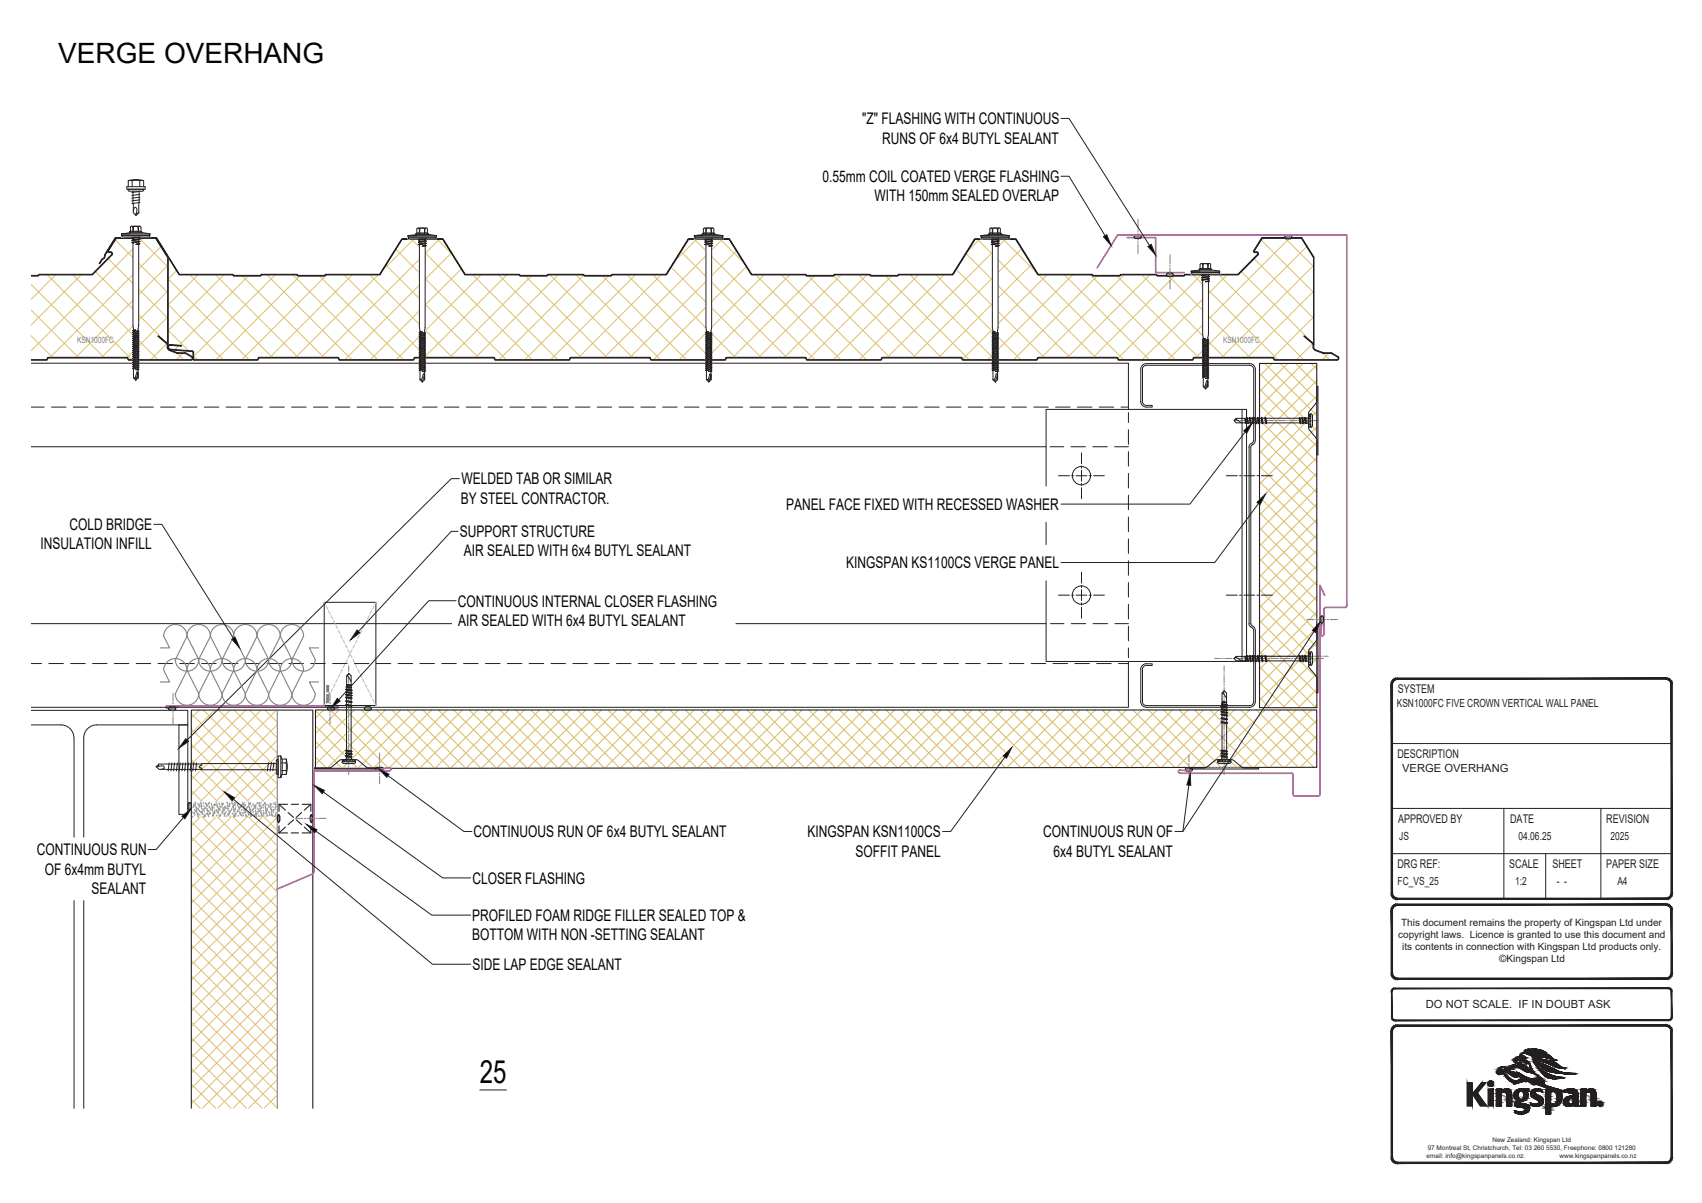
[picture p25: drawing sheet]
<svg xmlns="http://www.w3.org/2000/svg" width="297mm" height="210mm" viewBox="0 0 297 210" stroke-linecap="round" stroke-linejoin="round" font-family="sans-serif">
<defs><g id="words">
<text font-size="5.6" fill="#040503" x="83.7" y="189.1">25</text>
<text font-size="4.9" fill="#040503" x="10.2" y="11">VERGE OVERHANG</text>
<g font-size="2.8" fill="#040503">
<text x="150.5" y="21.7">&quot;Z&quot; FLASHING WITH CONTINUOUS</text>
<text x="154" y="25.1">RUNS OF 6x4 BUTYL SEALANT</text>
<text x="143.6" y="31.8">0.55mm COIL COATED VERGE FLASHING</text>
<text x="152.6" y="35.2">WITH 150mm SEALED OVERLAP</text>
<text x="80.4" y="87.9">BY STEEL CONTRACTOR.</text>
<text x="80.5" y="84.6">WELDED TAB OR SIMILAR</text>
<text x="137.2" y="89">PANEL FACE FIXED WITH RECESSED WASHER</text>
<text x="7.1" y="95.9">INSULATION INFILL</text>
<text x="12.1" y="92.5">COLD BRIDGE</text>
<text x="80.3" y="93.8">SUPPORT STRUCTURE</text>
<text x="80.9" y="97.1">AIR SEALED WITH 6x4 BUTYL SEALANT</text>
<text x="147.7" y="99.2">KINGSPAN KS1100CS VERGE PANEL</text>
<text x="79.9" y="105.9">CONTINUOUS INTERNAL CLOSER FLASHING</text>
<text x="80" y="109.2">AIR SEALED WITH 6x4 BUTYL SEALANT</text>
<text x="6.4" y="149.3">CONTINUOUS RUN</text>
<text x="82.7" y="146.2">CONTINUOUS RUN OF 6x4 BUTYL SEALANT</text>
<text x="140.9" y="146.2">KINGSPAN KSN1100CS</text>
<text x="149.3" y="149.5">SOFFIT PANEL</text>
<text x="182" y="146.2">CONTINUOUS RUN OF</text>
<text x="183.8" y="149.5">6x4 BUTYL SEALANT</text>
<text x="7.8" y="152.7">OF 6x4mm BUTYL</text>
<text x="82.4" y="154.3">CLOSER FLASHING</text>
<text x="15.9" y="156">SEALANT</text>
<text x="82.4" y="160.7">PROFILED FOAM RIDGE FILLER SEALED TOP &amp;</text>
<text x="82.4" y="164.1">BOTTOM WITH NON -SETTING SEALANT</text>
<text x="82.5" y="169.3">SIDE LAP EDGE SEALANT</text>
</g>
<g font-size="2.1" fill="#231f20">
<text x="243.9" y="121">SYSTEM</text>
<text x="243.9" y="132.3">DESCRIPTION</text>
<text x="244" y="143.6">APPROVED BY</text>
<text x="263.6" y="143.6">DATE</text>
<text x="280.3" y="143.6">REVISION</text>
<text x="243.9" y="151.5">DRG REF:</text>
<text x="263.4" y="151.5">SCALE</text>
<text x="270.9" y="151.5">SHEET</text>
<text x="280.3" y="151.5">PAPER SIZE</text>
</g>
<g font-size="2" fill="#231f20">
<text x="243.8" y="123.5">KSN1000FC FIVE CROWN VERTICAL WALL PANEL</text>
<text x="244.7" y="134.8">VERGE OVERHANG</text>
<text x="244.2" y="146.6">JS</text>
<text x="265" y="146.6">04.06.25</text>
<text x="281.1" y="146.6">2025</text>
<text x="243.9" y="154.5">FC_VS_25</text>
<text x="264.4" y="154.5">1:2</text>
<text x="271.7" y="154.5">- -</text>
<text x="282.3" y="154.5">A4</text>
<text x="248.8" y="176">DO NOT SCALE. IF IN DOUBT ASK</text>
</g>
<g font-size="1.7" fill="#231f20">
<text x="244.5" y="161.7">This document remains the property of Kingspan Ltd under</text>
<text x="244" y="163.8">copyright laws. Licence is granted to use this document and</text>
<text x="244.7" y="165.8">its contents in connection with Kingspan Ltd products only.</text>
<text x="261.7" y="168">©Kingspan Ltd</text>
</g>
<g font-size="1.5" fill="#808180">
<text x="13.5" y="59.9">KSN1000FC</text>
<text x="213.4" y="59.9">KSN1000FC</text>
</g>
<g font-size="1.1" fill="#231f20">
<text x="249" y="202.1">email: info@kingspanpanels.co.nz.</text>
<text x="249.2" y="200.7">97 Montreal St, Christchurch, Tel: 03 260 5530, Freephone: 0800 121280</text>
<text x="260.5" y="199.4">New Zealand: Kingspan Ltd</text>
<text x="272.2" y="202.1">www.kingspanpanels.co.nz</text>
</g>
</g></defs>
<g fill="none" stroke="#dcc06c" stroke-width=".19">
<path d="M219.8 65.2l10 10M219.8 67.9l10 10M219.8 70.6l10 10M219.8 73.3l10 10M219.8 76l10 10M219.8 78.7l10 10M220.8 63.5l9 9M221.9 63.5l-2.1 2.1M223.5 63.5l6.3 6.3M224.6 63.5l-4.8 4.9M226.2 63.5l3.6 3.6M227.3 63.5l-7.5 7.5"/>
<path d="M228.9 63.5l.9 .9M229.8 79.9l-10 10M229.8 77.2l-10 10M229.8 74.5l-10 10M229.8 71.8l-10 10M229.8 69.1l-10 10M229.8 66.4l-10 10M229.8 63.7l-10 10M219.8 81.4l10 10M219.8 84.1l10 10M219.8 86.7l10 10.1M219.8 89.5l10 9.9"/>
<path d="M219.8 92.1l10 10M219.8 94.8l10 10M219.8 97.5l10 10M229.8 98.8l-10 10M229.8 96.1l-10 10M229.8 93.4l-10 10M229.8 90.7l-10 10M229.8 88l-10 10M229.8 85.3l-10 10M229.8 82.6l-10 10M219.8 100.2l10 10M219.8 102.9l10 10"/>
<path d="M219.8 105.6l10 10M219.8 108.3l10 10M219.8 111l10 10M219.8 113.7l9.9 9.8M219.8 116.4l7.2 7.1M219.8 119.1l4.5 4.4M229.8 117.6l-5.9 5.9M229.8 114.9l-8.6 8.6M229.8 112.2l-10 10M229.8 109.5l-10 10M229.8 106.8l-10 10M229.8 104.1l-10 10"/>
<path d="M229.8 101.4l-10 10M55.1 126.8l7.2 7.1M55.1 124.1l9.8 9.8M55.1 132.2l1.8 1.7M55.1 129.5l4.5 4.4M56.5 123.9l-1.4 1.4M57.6 123.9l10.1 10M59.2 123.9l-4.1 4.1M60.3 123.9l10 10M61.9 123.9l-6.8 6.8M63 123.9l10 10M64.5 123.9l-9.4 9.5"/>
<path d="M65.7 123.9l10 10M67.2 123.9l-10 10M68.4 123.9l10 10M69.9 123.9l-10 10M71.1 123.9l10 10M72.6 123.9l-10 10M73.8 123.9l10 10M75.3 123.9l-10 10M76.5 123.9l10 10M78 123.9l-10 10M79.2 123.9l10 10M80.7 123.9l-10 10"/>
<path d="M81.9 123.9l10 10M83.4 123.9l-10 10M84.6 123.9l10 10M86.1 123.9l-10 10M87.3 123.9l10 10M88.8 123.9l-10 10M90 123.9l10 10M91.5 123.9l-10 10M92.7 123.9l10 10M94.2 123.9l-10 10M95.4 123.9l10 10M96.9 123.9l-10 10"/>
<path d="M98 123.9l10.1 10M99.6 123.9l-10 10M100.8 123.9l9.9 10M102.3 123.9l-10 10M103.4 123.9l10 10M105 123.9l-10 10M106.1 123.9l10 10M107.6 123.9l-9.9 10M108.8 123.9l10 10M110.3 123.9l-10 10M111.5 123.9l10 10M113 123.9l-10 10"/>
<path d="M114.2 123.9l10 10M115.7 123.9l-10 10M116.9 123.9l10 10M118.4 123.9l-10 10M119.6 123.9l10 10M121.1 123.9l-10 10M122.3 123.9l10 10M123.8 123.9l-10 10M125 123.9l10 10M126.5 123.9l-10 10M127.7 123.9l10 10M129.2 123.9l-10 10"/>
<path d="M130.4 123.9l10 10M131.9 123.9l-10 10M133.1 123.9l10 10M134.6 123.9l-10 10M135.8 123.9l10 10M137.3 123.9l-10 10M138.5 123.9l10 10M140 123.9l-10 10M141.2 123.9l10 10M142.7 123.9l-10 10M143.8 123.9l10 10M145.4 123.9l-10 10"/>
<path d="M146.5 123.9l10 10M148 123.9l-9.9 10M149.2 123.9l10 10M150.8 123.9l-10.1 10M151.9 123.9l10 10M153.4 123.9l-10 10M154.6 123.9l10 10M156.1 123.9l-10 10M157.3 123.9l10 10M158.8 123.9l-10 10M160 123.9l10 10M161.5 123.9l-10 10"/>
<path d="M162.7 123.9l10 10M164.2 123.9l-10 10M165.4 123.9l10 10M166.9 123.9l-10 10M168.1 123.9l10 10M169.6 123.9l-10 10M170.8 123.9l10 10M172.3 123.9l-10 10M173.5 123.9l10 10M175 123.9l-10 10M176.2 123.9l10 10M177.7 123.9l-10 10"/>
<path d="M178.9 123.9l10 10M180.4 123.9l-10 10M181.6 123.9l10 10M183.1 123.9l-10 10M184.3 123.9l9.9 10M185.8 123.9l-10 10M186.9 123.9l10.1 10M188.5 123.9l-10 10M189.6 123.9l10 10M191.2 123.9l-10 10M192.3 123.9l10 10M193.8 123.9l-9.9 10"/>
<path d="M195 123.9l10 10M196.6 123.9l-10.1 10M197.7 123.9l10 10M199.2 123.9l-10 10M200.4 123.9l10 10M201.9 123.9l-10 10M203.1 123.9l10 10M204.6 123.9l-10 10M205.8 123.9l10 10M207.3 123.9l-10 10M208.5 123.9l10 10M210 123.9l-10 10"/>
<path d="M211.2 123.9l10 10M212.7 123.9l-10 10M213.9 123.9l10 10M215.4 123.9l-10 10M216.6 123.9l10 10M218.1 123.9l-10 10M219.3 123.9l10 10M219.8 121.8l1.8 1.7M220.8 123.9l-10 10M222 123.9l7.8 7.9M223.5 123.9l-10 10M224.7 123.9l5.1 5.2"/>
<path d="M226.2 123.9l-10 10M227.3 123.9l2.5 2.5M228.9 123.9l-10 10M229.8 133.8l-.1 .1M229.8 131.1l-2.9 2.8M229.8 128.4l-5.5 5.5M229.8 125.7l-8.2 8.2M229.8 123l-.5 .5M229.8 120.3l-3.2 3.2"/>
</g>
<path d="M55.1 123.9h174.7v10l-174.7 .2zM33.4 193.4v-69.5h21.2v69.5" fill="none" stroke="#231f20" stroke-width=".19"/>
<g fill="none" stroke="#dcc06c" stroke-width=".17">
<path d="M33.4 138l15 15M33.4 135.3l15 15M33.4 132.6l15 15M33.4 129.9l15 15M33.4 127.2l15 15.1M33.4 124.6l15 14.9M34.8 123.9l-1.4 1.4M35.5 123.9l12.9 13M37.5 123.9l-4.1 4.1M38.2 123.9l10.2 10.3M40.2 123.9l-6.8 6.8M40.9 123.9l7.5 7.6"/>
<path d="M42.9 123.9l-9.5 9.5M43.6 123.9l4.8 4.9M45.6 123.9l-12.2 12.2M46.3 123.9l2.1 2.2M48.2 123.9l-14.8 14.9M48.4 126.5l-15 15M48.4 129.2l-15 15M48.4 131.9l-15 15M48.4 134.6l-15 15M48.4 137.3l-15 15M48.4 140l-15 14.9M33.4 159.6l15 15"/>
<path d="M33.4 156.9l15 15M33.4 154.2l15 15M33.4 151.5l15 15M33.4 148.8l15 15M33.4 146.1l15 15M33.4 143.4l15 15M33.4 140.7l15 15M48.4 142.7l-15 15M48.4 145.3l-15 15M48.4 148.1l-15 14.9M48.4 150.7l-15 15M48.4 153.4l-15 15"/>
<path d="M48.4 156.1l-15 15M48.4 158.8l-15 15M33.4 178.4l15 15M33.4 175.7l15 15M33.4 173l15 15M33.4 170.3l15 15M33.4 167.6l15 15.1M33.4 165l15 15M33.4 162.3l15 15M48.4 161.5l-15 15M48.4 164.2l-15 15M48.4 166.9l-15 15"/>
<path d="M48.4 169.6l-15 15M48.4 172.3l-15 15M48.4 175l-15 15M48.4 177.7l-15 15M33.4 191.9l1.6 1.5M33.4 189.2l4.2 4.2M33.4 186.5l7 6.9M33.4 183.8l9.6 9.6M33.4 181.1l12.3 12.3M48.4 180.4l-13.1 13M48.4 183.1l-10.4 10.3M48.4 185.8l-7.7 7.6"/>
<path d="M48.4 188.5l-5 4.9M48.4 191.1l-2.3 2.3"/>
</g>
<path d="M33.6 140v2.5" fill="none" stroke="#fff" stroke-width=".17"/>
<path d="M33.6 142.5h14.6v-2.5zM33.6 140h14.6l-14.6 2.5z" fill="#fff"/>
<path d="M173.2 41.7h1M33.6 140h14.6l-14.6 2.5zM33.6 142.5l14.6-2.5v2.5z" fill="none" stroke="#fff" stroke-width=".17"/>
<g fill="none" stroke="#989898" stroke-width=".19">
<path d="M34.1 140h.1M33.6 142.5h.1M33.6 141.7h.1M33.8 140.4h.1M33.8 140.8h.1M33.9 140.3h.1M33.9 141.9h.1M33.9 141.8h.1M33.9 140.6h.1M33.9 141.2h.1M34 141.7h.1M34 142.1h.1"/>
<path d="M34.1 140.2h.1M34.1 141.5h.1M34.1 140.5h.1M34.2 141.4h.1M34.2 140.7h.1M34.3 140.9h.1M34.3 141.1h.1M34.3 141.7h.1M34.3 141.4h.1M34.4 141h.1M34.4 142.1h.1M34.4 141.9h.1"/>
<path d="M34.5 142.1h.1M34.5 141h.1M34.6 140.2h.1M34.6 142.4h.1M34.6 142.5h.1M34.6 141.2h.1M34.7 140.4h.1M34.7 142.1h.1M34.7 141.5h.1M34.8 140.7h.1M34.8 140.3h.1M34.8 140.6h.1"/>
<path d="M34.8 141.4h.1M34.9 142.1h.1M34.9 140.6h.1M35 141.6h.1M35 140.1h.1M35.1 140.6h.1M35.1 140.3h.1M35.1 141.7h.1M35.1 140.7h.1M35.2 141.7h.1M35.2 141h.1M35.2 140.2h.1"/>
<path d="M35.2 140.6h.1M35.3 141.1h.1M35.3 141.5h.1M35.3 141.7h.1M35.4 142h.1M35.5 142.4h.1M35.5 141.3h.1M35.5 140.1h.1M35.6 140.6h.1M35.6 141.2h.1M35.7 141.5h.1M35.7 142.3h.1"/>
<path d="M35.7 141h.1M35.8 141h.1M35.8 142.5h.1M35.8 142.1h.1M35.8 140.9h.1M35.9 142.4h.1M35.9 140.1h.1M35.9 140.2h.1M36 141h.1M36 140.3h.1M36 141.9h.1M36.1 140.6h.1"/>
<path d="M36.1 140.3h.1M36.1 140.5h.1M36.2 142h.1M36.2 141.1h.1M36.2 141.3h.1M36.2 141.4h.1M36.2 141.6h.1M36.3 140.5h.1M36.4 142.1h.1M36.4 141.5h.1M36.4 142.3h.1M36.4 140.2h.1"/>
<path d="M36.4 140.1h.1M36.4 142.4h.1M36.5 140.8h.1M36.5 141.6h.1M36.6 141.9h.1M36.6 140.7h.1M36.6 140h.1M36.6 141.8h.1M36.7 141h.1M36.7 141.9h.1M36.8 141.3h.1M36.8 141.2h.1"/>
<path d="M36.9 140.2h.1M36.9 140.4h.1M37 140.7h.1M37 140.9h.1M37 141.4h.1M37 141h.1M37.1 141.2h.1M37.1 140.8h.1M37.1 142.3h.1M37.1 142.1h.1M37.2 142.3h.1M37.2 141.7h.1"/>
<path d="M37.2 142.2h.1M37.2 141.8h.1M37.3 142.1h.1M37.3 140.9h.1M37.3 140.5h.1M37.4 140.5h.1M37.4 141.8h.1M37.4 140.4h.1M37.4 141.6h.1M37.4 140.3h.1M37.5 141.8h.1M37.5 141.4h.1"/>
<path d="M37.6 140.4h.1M37.7 141.3h.1M37.7 140h.1M37.8 141.5h.1M37.8 142.3h.1M37.8 141.4h.1M37.9 140.3h.1M37.9 140.5h.1M37.9 140.7h.1M38 140.8h.1M38 141.8h.1M38 141.3h.1"/>
<path d="M38.1 141.7h.1M38.1 141.5h.1M38.1 141.1h.1M38.2 141.7h.1M38.2 140.1h.1M38.2 142.2h.1M38.3 142.4h.1M38.3 141.2h.1M38.3 140.3h.1M38.4 140.7h.1M38.4 142.3h.1M38.4 141.1h.1"/>
<path d="M38.4 141.3h.1M38.5 142.2h.1M38.5 142.1h.1M38.7 140.7h.1M38.7 140.3h.1M38.7 140.1h.1M38.8 141.8h.1M38.8 141.7h.1M38.8 140.3h.1M38.8 140.4h.1M38.9 141.4h.1M38.9 140.9h.1"/>
<path d="M38.9 141.1h.1M39 140.2h.1M39 141.4h.1M39.1 141.2h.1M39.1 141.9h.1M39.1 141.3h.1M39.1 142h.1M39.2 142.1h.1M39.2 140.9h.1M39.2 142.3h.1M39.3 142h.1M39.3 140.7h.1"/>
<path d="M39.3 141.8h.1M39.4 141h.1M39.4 140.7h.1M39.4 140.9h.1M39.5 141.6h.1M39.5 142.4h.1M39.7 140h.1M39.7 140.2h.1M39.7 140.6h.1M39.7 141.1h.1M39.8 140.5h.1M39.8 142.1h.1"/>
<path d="M39.8 141.1h.1M39.8 142.2h.1M39.8 140.7h.1M39.8 142h.1M39.8 141h.1M39.9 141.4h.1M40 141.6h.1M40 140.2h.1M40 140.5h.1M40 141.9h.1M40.1 140.2h.1M40.1 140.6h.1"/>
<path d="M40.1 141.6h.1M40.1 140.4h.1M40.1 141.5h.1M40.1 142.4h.1M40.2 141.5h.1M40.4 140.1h.1M40.4 141.3h.1M40.4 141.2h.1M40.5 141h.1M40.5 142h.1M40.6 140.7h.1M40.6 140.1h.1"/>
<path d="M40.6 140.3h.1M40.7 141.9h.1M40.7 140.6h.1M40.8 140.8h.1M40.8 140.5h.1M40.8 142.3h.1M40.8 141.1h.1M40.8 141.4h.1M40.8 141.3h.1M40.9 140.2h.1M40.9 141.5h.1M40.9 142.4h.1"/>
<path d="M41 141.3h.1M41 140h.1M41 142h.1M41 140.5h.1M41 142.2h.1M41.1 142.4h.1M41.1 141.2h.1M41.1 141.9h.1M41.1 141h.1M41.2 142.3h.1M41.2 141.9h.1M41.4 140.1h.1"/>
<path d="M41.4 141.6h.1M41.4 140.5h.1M41.5 141.5h.1M41.5 140.4h.1M41.5 141.4h.1M41.6 141.5h.1M41.6 140.2h.1M41.6 142.3h.1M41.6 140.7h.1M41.7 140.9h.1M41.7 141.1h.1M41.7 141.2h.1"/>
<path d="M41.8 140.9h.1M41.9 141h.1M41.9 141.6h.1M41.9 141.8h.1M41.9 140.8h.1M41.9 142.1h.1M42 140.8h.1M42 141.9h.1M42.1 140.7h.1M42.1 142.2h.1M42.1 140.4h.1M42.2 141.3h.1"/>
<path d="M42.3 142.3h.1M42.3 140.1h.1M42.4 140.3h.1M42.4 141.8h.1M42.4 141.2h.1M42.5 142.3h.1M42.5 140.8h.1M42.5 140.3h.1M42.5 140.5h.1M42.6 141.8h.1M42.6 140.7h.1M42.6 140h.1"/>
<path d="M42.7 141.2h.1M42.7 140.6h.1M42.7 141.4h.1M42.8 141.7h.1M42.8 140.3h.1M42.8 140.5h.1M42.9 141.2h.1M42.9 141.6h.1M42.9 142.2h.1M42.9 142.4h.1M43 142.2h.1M43 141h.1"/>
<path d="M43.1 141h.1M43.1 142.4h.1M43.2 140.8h.1M43.3 141.7h.1M43.3 140.8h.1M43.4 140.6h.1M43.4 141.9h.1M43.4 142.1h.1M43.4 140.1h.1M43.4 142h.1M43.5 140.4h.1M43.5 140.3h.1"/>
<path d="M43.5 141.2h.1M43.5 140.9h.1M43.6 140.3h.1M43.6 141h.1M43.7 142.1h.1M43.7 141.3h.1M43.7 140.2h.1M43.7 141.4h.1M43.7 140.1h.1M43.7 141.7h.1M43.7 141.8h.1M43.8 142.5h.1"/>
<path d="M43.8 141.2h.1M43.8 142h.1M43.8 142.3h.1M43.9 140.7h.1M43.9 141.6h.1M44 141.3h.1M44.1 141.3h.1M44.2 140.2h.1M44.2 140.5h.1M44.2 141.1h.1M44.2 141.6h.1M44.3 142.1h.1"/>
<path d="M44.4 140.9h.1M44.4 142.4h.1M44.4 140.5h.1M44.4 140.6h.1M44.5 142.3h.1M44.5 140.9h.1M44.5 140.6h.1M44.5 141h.1M44.6 141.4h.1M44.6 140.6h.1M44.6 141.6h.1M44.6 142.1h.1"/>
<path d="M44.6 140.9h.1M44.7 140.5h.1M44.7 142.5h.1M44.7 141.9h.1M44.7 142h.1M44.8 141.9h.1M44.8 142.4h.1M44.9 140.1h.1M44.9 141h.1M45 140.1h.1M45 141.6h.1M45 142h.1"/>
<path d="M45.1 141.5h.1M45.1 141.2h.1M45.2 142.3h.1M45.2 140.6h.1M45.3 140.1h.1M45.3 140.3h.1M45.3 141.5h.1M45.3 140.5h.1M45.4 141.2h.1M45.4 142.4h.1M45.4 140.7h.1M45.5 141h.1"/>
<path d="M45.5 141.8h.1M45.5 140.5h.1M45.5 141.2h.1M45.5 140.1h.1M45.5 141.5h.1M45.6 141.6h.1M45.6 141h.1M45.6 140.8h.1M45.6 142h.1M45.7 140.7h.1M45.7 141.9h.1M45.7 142.1h.1"/>
<path d="M45.7 142.4h.1M45.7 142.2h.1M45.9 140.5h.1M46 140.9h.1M46 140.4h.1M46 141.4h.1M46 141.9h.1M46 142.3h.1M46 142h.1M46.1 141.8h.1M46.2 140.2h.1M46.2 140.1h.1"/>
<path d="M46.3 140.9h.1M46.3 140.3h.1M46.3 140.6h.1M46.3 140.8h.1M46.4 141.4h.1M46.4 140.2h.1M46.4 141.8h.1M46.4 141.1h.1M46.4 141.3h.1M46.5 141.6h.1M46.5 142.4h.1M46.5 141.8h.1"/>
<path d="M46.6 140.4h.1M46.6 142h.1M46.6 141.1h.1M46.7 141h.1M46.7 141.3h.1M46.7 142.3h.1M46.8 140.5h.1M46.9 141.6h.1M47 140.8h.1M47 140.6h.1M47 142.1h.1M47.1 142.1h.1"/>
<path d="M47.1 141.8h.1M47.1 140.2h.1M47.2 140.4h.1M47.2 141.1h.1M47.2 140.3h.1M47.3 140.7h.1M47.3 140.3h.1M47.3 142.2h.1M47.3 140.9h.1M47.3 141.2h.1M47.4 141.7h.1M47.4 141.3h.1"/>
<path d="M47.4 142h.1M47.4 141.4h.1M47.4 142.2h.1M47.5 142.1h.1M47.6 142.3h.1M47.6 141.4h.1M47.6 140.7h.1M47.7 141.3h.1M47.7 140.2h.1M47.7 141.7h.1M47.8 141.3h.1M47.9 142.4h.1"/>
<path d="M48 140.3h.1M48 140.9h.1M48 142.4h.1M48 141.2h.1M48 140h.1M48.1 142.3h.1M48.1 142.1h.1M48.1 140.7h.1M48.1 140.3h.1M48.2 141.8h.1M48.2 140.6h.1"/>
</g>
<g fill="none" stroke="#808180" stroke-width=".19">
<path d="M48.4 123.9v69.5M48.5 142.3l-.1 .1M48.7 142.3l-.3 .4M48.8 142.4l-.4 .6M48.8 143.2l-.1 .3M48.8 142.9l-.3 .5M48.8 142.7l-.4 .5M54.3 142.3l-.1 .1M54.5 142.3l-.4 .4M54.6 142.4l-.5 .6M54.6 143.2l-.2 .3M54.6 142.9l-.3 .5"/>
<path d="M54.6 142.7l-.4 .5"/>
</g>
<g fill="none" stroke="#231f20" stroke-width=".19">
<path d="M19.5 44.4v-.3l-.6-.1-.1-.1 1.4-2.4h7l2.1 3.3-.1 .1-2.1-3.3h-6.8l-1.4 2.3 .4 .1a.31 .31 0 0 1 .3 .2 .31 .31 0 0 1-.1 .3l-3.4 3.5h-9.2l-.2 .2h-1.3M19.5 44.4l-3.4 3.5h-9.3l-.2 .2h-1.2M29.2 59.9l.1 .9 .3 .3M29.2 59.9l-1.6-1.3v.1l1.6 1.3v.8l.4 .4a4 4 0 0 0 2.6 .5M218.8 43.8v.2l.2 .1M218.8 43.8l1.4-2.3h7l2.1 3.3-.1 .1-2.1-3.3h-6.8l-1.4 2.2 .1 .2M219 44h.3a.31 .31 0 0 1 .3 .2 .31 .31 0 0 1-.1 .3l-3.4 3.5h-9.3l-.1 .2h-4.7l-.2-.2h-6.2l-.1 .2h-4.7l-.2-.2h-9.5l-3.8-6.2h-7.1l-3.9 6.2h-9.4l-.3 .2h-4.6l-.2-.2h-6.1l-.3 .2h-4.6l-.2-.2h-9.5l-3.9-6.2h-7l-3.9 6.2h-9.4l-.2 .2h-4.7l-.2-.2h-6.1l-.2 .2h-4.7l-.2-.2h-9.5l-3.8-6.2h-7.1l-3.9 6.2h-9.4l-.2 .2h-4.7l-.2-.2h-6.1l-.2 .2h-4.7l-.2-.2h-9.3l-4-6.4h-7.1l-1.8 2.9-.1 .5-.5 .3-.4 .7h-.1l.4-.7 .5-.3 .1-.6 1.8-2.9h7.2l4 6.4h9.3l.2 .2h4.6l.2-.2h6.2l.2 .2h4.6l.2-.2h9.5l3.8-6.2h7.2l3.9 6.2h9.4l.2 .2h4.6l.2-.2h6.2l.2 .2h4.6l.2-.2h9.4l3.9-6.2h7.2l3.9 6.2h9.4l.2 .2h4.6l.2-.2h6.2l.2 .2h4.6l.2-.2h9.4l3.9-6.2h7.2l3.9 6.2h9.4l.2 .2h4.6l.2-.2h6.2l.2 .2h4.6l.2-.2h9.2l3.5-3.5v-.3h-.5M229.2 59.9l.1 .9 .3 .3M229.2 59.9l-1.6-1.3v.1l1.5 1.3 .1 .6 .2 .4 1.4 .6M5.4 62.8h2.7l.2-.4h14l.1 .4h10.9M29.6 61.1l1.3 .4M29.7 61.1l3.8 .2 .2 .2v1.2"/>
<path d="M29.8 60.1a.45 .45 0 0 0-.5 .5 .45 .45 0 0 0 .4 .4M29.8 60.2l1.9 .1v.1l-1.9-.2a.36 .36 0 0 0-.4 .4 .36 .36 0 0 0 .3 .4l4 .3 .1 .2v1.2M30.9 61.5l1.3 .1M32.2 61.6h.3M32.2 61.7l1.3 .6 .1 .3-.3 .2M32.5 61.7l1.1 .6v.4l-.3 .2h-10.9l-.2-.4h-13.8l-.2 .4h-2.8M33.8 62.7l.1 .1M33.9 62.8h11l.2-.4h14l.1 .4h12.9l.2-.4h14l.1 .4h12.9l.2-.4h13.9l.2 .4h12.9l.2-.4h13.9l.3 .4h12.8l.2-.4h13.9l.2 .4h12.9l.2-.4h13.9l.2 .4h12.9l.2-.4h13.9l.2 .4h10.9M219.8 63.4h10v60.1h-10zM229.6 61.1l1.3 .4M230.8 61.6l1.4 .1M230.9 61.5l.2 .1a2.65 2.65 0 0 1 2.6 .9l-.1 .2-.3 .2h-10.9l-.2-.4h-13.8l-.2 .4h-13l-.2-.4h-13.8l-.2 .4h-13l-.2-.4h-13.8l-.2 .4h-13l-.2-.4h-13.8l-.2 .4h-13l-.2-.4h-13.8l-.2 .4h-13l-.2-.4h-13.8l-.2 .4h-13l-.2-.4h-13.8l-.2 .4h-11.1l-.2-.2"/>
<path d="M232.2 61.7l1.2 .6M233.4 62.3l.2 .3-.3 .2M48.6 142.2l-.2 .2v.8l.2 .3M48.6 142.2l.2 .3v.8l-.2 .2M48.6 143.5h.1M48.6 142.3h.1M48.7 145.4h1.5M48.7 142.3v1.2M48.7 144.2v1.2M48.7 140.4l1.1 1M49.8 144.4l-1.1 1M50.2 140.4h-1.5v1.2"/>
<path d="M50.3 141.8l.9 .9M50.8 140.4h1.3M50.8 145.4h1.3M51.2 143.1l-.9 .8M51.7 143.1l.9 .8M52.6 141.8l-.9 .9M52.7 140.4h1.6v1.2M53.1 144.4l1.2 1M54.3 140.4l-1.2 1M54.3 144.2v1.2h-1.6M54.3 142.3v1.2M54.4 142.2l-.2 .2-.1 .8 .3 .3"/>
<path d="M54.4 142.2l.2 .3M54.4 143.5h.1M54.4 142.3h.1M54.6 143.2l-.2 .3M54.6 142.5v.7"/>
</g>
<g fill="none" stroke="#dcc06c" stroke-width=".17">
<path d="M5.4 49.6l12.8 12.8M5.4 58.6l3.8 3.8M5.4 54.1l8.3 8.3M8.2 48l14.8 14.8M9.7 48l-4.3 4.2M12.7 48l14.8 14.8M14.2 48l-8.8 8.7M16.7 47.4l12.4 12.5M18.9 45.2l10.4 10.3M19.6 44.3l-.1-.3-.6-.1 1.4-2.3h6.8l2.1 3.3 .1-.1v15.3l-.1-.2 .1-.1M19.6 44.3l-.1 .2-3.4 3.5h-9.2l-.2 .2h-1.3M20.1 41.9l9.2 9.2"/>
<path d="M20.6 41.6l-.8 .7M24.3 41.6l5 5M25 41.6l-19.6 19.6M28.1 43.1l-19.3 19.3M29.1 60l.1 .8 .4 .4a4 4 0 0 0 2.6 .5M29.1 60l-2.8 2.8M29.2 59.9l-1.6-1.3v.1l1.5 1.3M29.2 60h.1M29.3 50.8l-11.6 11.6M29.3 55.3l-7.1 7.1M29.3 46.3l-16.1 16.1M29.3 48.6l14.1 14.2"/>
<path d="M29.3 53.1l9.7 9.7M29.3 57.6l3.6 3.6M30.8 47.3l-1.5 1.5M33.1 48l14.4 14.4M34.6 48l-5.3 5.2M37.6 48l14.4 14.4M39.1 48l-9.8 9.7M42.3 48.2l14.2 14.2M43.3 48.2l-12 12.1M46.6 48l14.8 14.8M48 48l-14.2 14.2M51.1 48l14.8 14.8"/>
<path d="M52.3 48.2l-14.6 14.6M55.8 48.2l14.6 14.6M57 48l-14.8 14.8M60.1 48l14.4 14.4M61.5 48l-14.4 14.4M64.6 48l14.4 14.4M66 48l-14.4 14.4M67.4 46.3l16.1 16.1M69.1 43.5l19.2 19.3M71.8 41.8l21 21M72.2 41.8l-5.4 5.3M76.3 41.8l2.5 2.5"/>
<path d="M76.7 41.8l-20.6 20.6M78.8 44.2l-18.6 18.6M80.5 47l-15.8 15.8M82.5 48l14.8 14.8M83.9 48l-14.7 14.8M87 48l14.4 14.4M88.4 48l-14.4 14.4M91.7 48.2l14.2 14.2M92.7 48.2l-14.2 14.2M96 48l14.4 14.4M97.4 48l-14.4 14.4M100.5 48l14.8 14.8"/>
<path d="M101.9 48.1l-14.8 14.7M105.2 48.2l14.6 14.6M106.2 48.2l-14.6 14.6M109.5 48l14.8 14.8M110.9 48l-14.8 14.8M114 48l14.3 14.4M115.4 48l-14.4 14.4M117.1 46.7l15.7 15.7M118.8 43.9l18.5 18.5M121.2 41.8l21 21M121.6 41.8l-3.8 3.7M125.7 41.8l4.1 4.1"/>
<path d="M126.1 41.8l-20.6 20.6M128.5 43.8l-18.5 18.6M130.3 46.6l-16.3 16.2M131.9 48l14.8 14.8M133.3 48l-14.8 14.8M136.4 48l14.8 14.8M137.8 48l-14.8 14.8M141.1 48.2l14.2 14.2M142.1 48.2l-14.2 14.2M145.5 48.1l14.3 14.3M146.8 48l-14.4 14.4M149.9 48l14.4 14.4"/>
<path d="M151.3 48l-14.4 14.4M154.6 48.2l14.5 14.6M155.6 48.2l-14.6 14.6M158.8 48l14.8 14.8M160.3 48l-14.8 14.8M163.3 48l14.8 14.8M164.8 48l-14.8 14.8M166.9 47l15.3 15.4M168.6 44.3l18.1 18.1M170.6 41.8l20.6 20.6M171 41.8l-2.2 2.1M175.1 41.8l5.8 5.7"/>
<path d="M175.5 41.8l-20.6 20.6M178.3 43.4l-18.9 19M180 46.2l-16.2 16.2M181.3 48l14.8 14.8M182.7 48l-14.7 14.7M185.8 48l14.8 14.8M187.2 48l-14.8 14.8M190.3 48l14.8 14.8M191.5 48.2l-14.6 14.6M195 48.2l14.2 14.2M196.2 48l-14.4 14.4M199.3 48l14.4 14.4"/>
<path d="M200.7 48l-14.4 14.4M203.9 48.2l14.2 14.2M205 48.2l-14.2 14.2M208.2 48l14.8 14.8M209.7 48l-14.6 14.5M212.7 48l14.8 14.8M214.2 48l-14.8 14.8M216.7 47.4l12.4 12.5M218.9 45.2l10.4 10.3M219 44l-.1-.2 1.4-2.2h6.8l2.1 3.3 .1-.1v15.3l-.1-.2 .1-.1M219 44h.5l.1 .3M219.6 44.3l-.1 .2-3.4 3.5h-9.3l-.1 .2h-4.7l-.2-.2h-6.2l-.1 .2h-4.7l-.2-.2h-9.5l-3.8-6.2h-7.1l-3.9 6.2h-9.4l-.3 .2h-4.6l-.2-.2h-6.1l-.3 .2h-4.6l-.2-.2h-9.5l-3.9-6.2h-7l-3.9 6.2h-9.4l-.2 .2h-4.7l-.2-.2h-6.1l-.2 .2h-4.7l-.2-.2h-9.5l-3.8-6.2h-7.1l-3.9 6.2h-9.4l-.2 .2h-4.7l-.2-.2h-6.1l-.2 .2h-4.7l-.2-.2h-9.3l-2-3.2v15.8"/>
<path d="M220.1 41.9l9.2 9.2M220.6 41.6l-.8 .7M224.3 41.6l5 5M225 41.6l-21.2 21.2M228 43.1l-19.3 19.3M229.1 60l-2.8 2.8M229.1 60l.3 1 1.4 .6M229.2 59.9l-1.6-1.3v.1l1.5 1.3M229.2 60h.1M229.3 46.3l-16.1 16.1M229.3 50.8l-11.6 11.6M229.3 55.3l-7.1 7.1"/>
<path d="M5.4 62.8h2.7l.2-.4h14l.1 .4h10.9M29.8 60.1a.46 .46 0 0 0-.5 .5M29.8 60.2l1.9 .1v.1l-1.9-.2a.36 .36 0 0 0-.4 .4 .36 .36 0 0 0 .3 .4l4 .3 .1 .2v1.2M30.9 61.6l1.1 1.2M31.1 60.4l-.6 .6M31.9 61.7l-1.1 1.1M32.2 61.7l1.3 .6 .1 .3-.3 .2M33.8 62.1l.7 .7M33.8 62.7l.1 .1M33.9 62.8h11l.2-.4h14l.2 .4h12.8l.2-.4h14l.1 .4h12.9l.2-.4h13.9l.2 .4h12.9l.2-.4h13.9l.3 .4h12.8l.2-.4h13.9l.3 .4h12.8l.2-.4h13.9l.2 .4h12.9l.2-.4h13.9l.2 .4h10.9M230.8 61.6l1.4 .1M230.9 61.6l1.1 1.2"/>
<path d="M231.9 61.7l-1.1 1.1M232.2 61.7l1.2 .6M233.5 62.3l.1 .3-.3 .2"/>
</g>
<path d="M29.3 44.8v15.8M29.3 44.8v15.3M170 41.8h.1M229.3 44.8v15.3" fill="none" stroke="#231f20" stroke-width=".25"/>
<g fill="none" stroke="#808180" stroke-width=".17">
<path d="M198.6 38.3v1.6M198.1 41.1l-.1 .1M198.4 41l-.4 .5M198.6 40.1v.3M198.6 40.6v1.3M198.6 42.2v.2M198.6 42.7v1.6M198.7 41l-.6 .6M198.9 41.1l-.5 .5M199.1 41.2l-.5 .4M199.1 41.4l-.2 .2M203.8 47.7l-.2 .1"/>
<path d="M204 47.7l-.4 .4M204.2 44.5v1.6M204.2 46.3v.3M204.2 46.8v1.3M204.2 48.4v.2M204.2 48.9v1.5M204.3 47.7l-.5 .5M204.6 47.7l-.6 .6M204.7 47.8l-.4 .5M204.8 48l-.3 .3M224.4 41.1l-.1 .2M224.7 41.1l-.4 .4"/>
<path d="M225 41.1l-.6 .6M225.2 41.1l-.5 .6M225.4 41.2l-.5 .5M225.4 41.5l-.2 .2M215.4 73.4h.8M216.5 73.4h.2M217 73.4h1.3M218.5 73.4h.3M219 73.4h1.3M220.6 73.4h.2M221.1 73.4h1.2M222.6 73.4h.2"/>
<path d="M223.1 73.4h1.3M224.6 73.4h.3M225.1 73.4h1.3M226.7 73.4h.2M227.2 73.4h1.2M228.7 73.4h.2M229.2 73.4h.8M60.9 116.2v1M60.9 117.4v.3M60.9 118v1.2M60.9 119.5v.2M60.9 120v1.3"/>
<path d="M212 114.9h1M213.2 114.9h.3M213.6 116.2v1M213.6 117.4v.3M213.6 118v1.2M213.6 119.5v.2M213.6 120v1.3M213.7 114.9h1.3M215.3 114.9h.2M215.8 114.9h1.2M217.3 114.5h.8M217.3 114.9h.2"/>
<path d="M217.8 114.9h1.3M218.3 114.5h.3M218.8 114.5h1.3M219.3 114.9h.3M219.8 114.9h1.3M220.3 114.5h.3M220.9 114.5h1.2M221.4 114.9h.2M221.9 114.9h1.2M222.4 114.5h.2M222.9 114.5h1.3M223.4 114.9h.2"/>
<path d="M223.9 114.9h1.3M224.4 114.5h.3M224.9 114.5h1.3M225.4 114.9h.3M225.9 114.9h1.3M226.4 114.5h.3M226.9 114.5h1.3M227.5 114.9h.2M228 114.9h1.2M228.1 108.1h1.3M228.5 114.5h.2M229 114.5h1.2"/>
<path d="M229.5 114.9h.2M229.6 108.1h.3M230 114.9h1M230.1 108.1h1.3M230.4 107.7l.6 .6M230.4 108l.6 .6M230.4 108.2l.4 .5M230.4 108.5l.2 .2M230.5 114.5h.3M230.5 107.6l.5 .5M230.8 107.5l.2 .3M231 114.5h.8"/>
<path d="M231.6 108.1h.3M232.2 108.1h1.2M29.7 123.4l-.2 .2M30 123.4l-.5 .4M30.2 121.1v1.2M30.2 122.6v.2M30.2 123.1v1.3M30.2 124.6v.3M30.2 125.1v1.3M30.2 123.4l-.5 .5M30.5 123.4l-.6 .6M30.6 123.5l-.4 .5"/>
<path d="M30.6 123.8l-.1 .1M57.2 123.5l.4 .5M57.2 123.8l.1 .1M57.3 123.4l.6 .6M57.6 123.4l.6 .5M57.6 121.1v1.2M57.6 122.6v.2M57.6 123.1v1.3M57.6 124.6v.3M57.6 125.1v1.3M57.9 123.4l.4 .4M58.1 123.4l.3 .2"/>
<path d="M60.9 121.5v.3M60.9 122v1.3M60.9 123.5v.3M60.9 124.1v1.2M60.9 125.6v.2M60.9 126.1v1.3M60.9 127.6v.3M60.9 128.1v1.3M60.9 129.6v.3M60.9 130.1v1.3M60.9 131.7v.2M60.9 132.2v1.2"/>
<path d="M60.9 133.7v.3M60.9 134.2v1M65.8 134l-.1 .1M66.1 133.9l-.4 .5M66.3 131.4v1.3M66.3 133v.2M66.3 133.5v1.2M66.3 135v.2M66.3 135.5v1.3M66.4 133.9l-.6 .6M66.6 133.9l-.6 .6M66.8 134.1l-.5 .4"/>
<path d="M66.8 134.3l-.2 .2M207.1 134l-.2 .2M207.4 134l-.5 .5M207.5 131.7v1.3M207.5 133.3v.2M207.5 133.8v1.2M207.5 135.3v.2M207.5 135.8v1.2M207.6 134l-.5 .6M207.9 134l-.6 .6M208 134.2l-.4 .4M208.1 134.4l-.3 .2"/>
<path d="M213.6 121.5v.3M213.6 122v1.3M213.6 123.5v.3M213.6 124.1v1.2M213.6 125.6v.2M213.6 126.1v1.3M213.6 127.6v.3M213.6 128.1v1.3M213.6 129.6v.3M213.6 130.1v1.3M213.6 131.7v.2M213.6 132.2v1.2"/>
<path d="M213.6 133.7v.3M213.6 134.2v1M51.6 142.8h1.2M53.1 142.8h.2M53.6 142.8h1.3M55.1 142.8h.3M55.6 142.8h1.3"/>
</g>
<g fill="none" stroke="#231f20" stroke-width=".17">
<path d="M198 41.3h.1M198.2 41h.7M198.9 41a.31 .31 0 0 1 .3 .3 .31 .31 0 0 1-.3 .3h-.7a.31 .31 0 0 1-.3-.3 .31 .31 0 0 1 .3-.3M199.2 41.3h.1M203.6 48h.1M203.9 47.7l-.3 .3M203.9 47.7h.6M204.5 47.7l.3 .3M204.8 48h.1M204.8 48l-.3 .3-.8-.1-.1-.2M224.2 41.4h.1M224.5 41.1h.6"/>
<path d="M225.1 41.1a.31 .31 0 0 1 .3 .3 .31 .31 0 0 1-.3 .3h-.6a.31 .31 0 0 1-.3-.3 .31 .31 0 0 1 .3-.3M225.4 41.4h.1M215.4 73.4l.4 .4h1.9M215.4 73.4h.1M215.7 73.2l-.3 .3M215.7 73.2l1 .6M215.9 73l-.2 .2M217.3 73v.8M217.4 73.8l-.1-.7 .1 .7M217.4 73.8h.1M217.4 73.8l-.1-.7 .2 .7M217.5 73.8h-.1"/>
<path d="M217.6 73h-1.8l-.4 .4M217.6 73l.1 .8M217.7 73h-.1M217.7 72.9l.1 1M217.7 72.9v.1M217.7 73l.2 .8M217.7 73.8l.1 .1M217.8 73.9h.1M217.9 73.8l-.1 .1M217.9 73.8h.3M218 73l.2 .8M218 73h-.3"/>
<path d="M218.1 72.9l.2 1.1M218.1 72.9l.1 .1M218.1 72.9l-.1 .1M218.2 73.8l.1 .2M218.2 73h.3M218.2 73l.2 .8M218.4 73.8l-.1 .2M218.4 73.8h.3l.1 .2M218.5 73l.1-.1 .1 .1M218.5 73l.2 .8M218.6 72.9l.1 1.1M218.6 72.9l.2 1.1"/>
<path d="M218.7 73h.2M218.7 73l.1 .8M218.8 73.8h.3M218.8 73.8v.2M218.9 73l.2 .8M219 72.9l-.1 .1M219 72.9l.2 1.1M219 72.9l.1 .1M219.1 72.9l.1 1.1M219.1 73.8l.1 .2M219.1 73l.2 .8M219.3 73.8l-.1 .2"/>
<path d="M219.3 73.8h.3M219.4 73l.2 .8M219.5 72.9l.1 1.1M219.5 72.9l.2 1.1M219.5 72.9l.1 .1M219.5 72.9l-.1 .1h-.3M219.6 73.8v.2l.2-.2M219.6 73l.2 .8M219.6 73h.5M219.8 73.8h.4M220.1 73l.1-.1 .1 .1M220.1 73l.1 .8"/>
<path d="M220.2 72.9l.1 1.1-.1-1.1M220.2 73.8l.1 .2 .1-.2M220.3 73l.1 .8M220.3 73h.4M220.4 73.8h.5M220.7 73l.1-.1 .1 .1M220.7 73l.2 .8M220.8 72.9l.2 1.1M220.9 73.8l.1 .2 .1-.2M220.9 73l.2 .8M220.9 73h5.8M221.1 73.8h5.8"/>
<path d="M226.7 73l.2 .8M226.8 72.9l.1 1.1 .2-.2M226.8 72.9l.1 .1M226.8 72.9l-.1 .1M226.8 72.9l.1 1.1v-.2M226.9 73l.2 .8M226.9 73h.3M227.1 73.8h.2M227.2 73l.1 .8M227.3 72.9l.1 1.1M227.3 72.9l.1 .1M227.3 72.9l-.1 .1"/>
<path d="M227.3 73.8l.1 .2M227.4 73l.1 .8M227.4 73h.2M227.5 73.8l-.1 .2M227.5 73.8h.3M227.6 73l.2 .8M227.7 72.9l.2 1M227.7 72.9l.1 .1M227.7 72.9l-.1 .1M227.8 73.8l.1 .1M227.8 73.4v-.5l.1 1M227.8 73l.1 .8"/>
<path d="M227.9 73h.1M227.9 73.8v.1M227.9 73.8l.5 .2M228.1 73v.9M228.4 72.8l-.1 .2h-.5M228.4 72.1v2.6M228.4 73h.3M228.4 72.4h.3M228.4 72.5h.3M228.4 72.7h.3M228.4 73.1h.3M228.4 73.6h.3"/>
<path d="M228.4 74.1h.3M228.4 74.4h.3M228.4 72.3h.3v2.2h-.3M228.5 71.7l-.1 .4M228.6 71.8l1.2-1.6v-2.8h.2v12h-.2v-2.8l-1.2-1.5-.2-.4M228.7 74.5l.2 .1M228.9 72.2l-.2 .1M228.9 72.2l.2 .4v1.6l-.2 .4M60.4 119.9h.1M60.4 119.9l1 .1M60.5 118.1l.1-.2 .7 1M60.5 119.5h.8"/>
<path d="M60.5 119.9l.8 .2M60.5 119.8l.8 .2M60.5 119.9v.3M60.5 119.8l-.1 .1M60.5 119.8v-1.8l.4-.4 .4 .4v2M60.9 117.6l-.3 .3M61.3 119.6h.1M61.3 119.7h.1M61.3 120h.1M61.3 119.6l-.7-.1 .7 .2M215.4 115l.4 .3h1.6M215.7 114.7l-.3 .3"/>
<path d="M215.7 114.7l1 .6M215.9 114.6l-.2 .1M217.3 114.6h-1.5l-.4 .4M217.3 114.6v.7M217.4 115.4l-.1-.8 .1 .8M217.4 115.3v.1M217.4 115.4h.1M217.4 115.3l-.1-.7 .2 .7M217.5 115.3l-.1 .1M217.5 115.3l.2 .1M217.6 114.5l-.3 .1M217.6 114.5l.1 .9"/>
<path d="M217.7 114.5h.1M217.7 114.5h-.1M217.7 114.5l.1 .9M217.7 114.5h.3M217.7 114.5l.2 .9M217.7 115.4h.1M217.8 115.4h.1M217.9 115.4h-.1M218 114.5l.2 .9M218.1 114.4l.2 1.1M218.1 114.4l.1 .1M218.1 114.4l-.1 .1"/>
<path d="M218.2 115.4l.1 .1M218.2 115.4h-.3M218.2 114.5h.3M218.2 114.5l.2 .9M218.4 115.4l-.1 .1M218.4 115.4h.3l.1 .1M218.5 114.5l.1-.1 .1 .1M218.5 114.5l.2 .9M218.6 114.4l.1 1.1M218.6 114.4l.2 1.1M218.7 114.5h.2M218.7 114.5l.1 .9"/>
<path d="M218.8 115.4h.3M218.8 115.4v.1M218.9 114.5l.2 .9M219 114.4l-.1 .1M219 114.4l.2 1.1M219 114.4l.1 .1M219.1 114.4l.1 1.1M219.1 115.4l.1 .1M219.1 114.5l.2 .9M219.3 115.4l-.1 .1M219.3 115.4h.3M219.4 114.5l.2 .9"/>
<path d="M219.5 114.4l.1 1.1M219.5 114.4l.2 1.1M219.5 114.4l.1 .1M219.5 114.4l-.1 .1h-.3M219.6 115.4v.1l.2-.1M219.6 114.5l.2 .9M219.6 114.5h.5M219.8 115.4h.4M220.1 114.5l.1-.1 .1 .1M220.1 114.5l.1 .9M220.2 114.4l.1 1.1-.1-1.1M220.2 115.4l.1 .1 .1-.1"/>
<path d="M220.3 114.5l.1 .9M220.3 114.5h.4M220.4 115.4h.5M220.7 114.5l.1-.1 .1 .1M220.7 114.5l.2 .9M220.8 114.4l.2 1.1-.1-1.1M220.9 115.4l.1 .1 .1-.1M220.9 114.5l.2 .9M220.9 114.5h5.8M221.1 115.4h5.8M226.7 114.5l.2 .9M226.8 114.4l.1 1.1 .2-.1"/>
<path d="M226.8 114.4l.1 .1M226.8 114.4l-.1 .1M226.8 114.4l.1 1.1v-.1M226.9 114.5l.2 .9M226.9 114.5h.3M227.1 115.4h.2M227.2 114.5l.1 .9M227.3 114.4l.1 1.1M227.3 114.4l.1 .1M227.3 114.4l-.1 .1M227.3 115.4l.1 .1M227.4 114.5l.1 .9"/>
<path d="M227.4 114.5h.2M227.5 115.4l-.1 .1M227.5 115.4h.3M227.6 114.5l.2 .9M227.7 114.4l.2 1.1M227.7 114.4l.1 .1M227.7 114.4l-.1 .1M227.8 114.4v.6M227.8 115.4l.1 .1M227.8 114.5l.1 .9M227.9 114.5h.1M227.9 115.4v.1"/>
<path d="M227.9 115.4l.5 .1M228.1 114.5v.9M228.4 114.4l-.1 .1h-.5M228.4 116.2l.2 .4 1.1 1.4 .1 .3M228.4 113.7v2.5M228.4 114.5h.3M228.4 114h.3M228.4 114.1h.3M228.4 114.2h.3M228.4 114.6h.3M228.4 115.1h.3M228.4 115.6h.3"/>
<path d="M228.4 116h.3M228.4 113.9l.3-.1v2.3l-.3-.1M228.7 116l.2 .1M228.9 113.8h-.2M228.9 113.8l.2 .3v1.7l-.2 .3M229.8 111.5l-.1 .4-1.2 1.4-.1 .3M229.8 111.5v-2.6h.2v12h-.2v-2.5M230.4 108.4l.3 .3M230.4 107.8v.6M230.7 107.5l-.3 .3M230.7 107.5l.3 .3-.1 .8-.2 .1M230.7 107.5h.1"/>
<path d="M230.7 108.7h.1M5.4 126.5h5.2a2.28 2.28 0 0 1 2.3 2.3v64.6M5.4 124h27.4v2.5h-15.9a2.28 2.28 0 0 0-2.3 2.3v64.6M27.6 133.8l.8-.1 .2 .2v.3l-.6 .1M27.7 133.4l-.1 .4-.4 .1M29.5 123.7h.1M29.5 133.2l-.2 1.4M30 133.2l-.2 1.4M30.5 133.2l-.2 1.4M30.7 123.7l-.3 .3-.8-.1-.2-.2M30.7 123.7l-.2-.3h-.8l-.3 .3M30.7 123.7h.1"/>
<path d="M31 133.2l-.2 1.4M31.4 133.2l-.1 1.4M31.9 133.2l-.1 1.4M32.4 133.2l-.2 1.4M32.9 133.2l-.2 1.4M33.3 133.2l-.1 1.4M33.8 133.2l-.2 1.4M34.3 133.2l-.2 1.4M35 133.7l-.2 .1 .2 .2M35 134l.2 .1v.3M35.2 133.3v.3l-.2 .1M46.9 133.1l-.2 1.5"/>
<path d="M47.4 133.1l-.3 1.5M47.8 133.1l-.2 1.4M48.2 132.6h.3v2.5l-.3-.1zM48.2 133.3l-20.4 .1-.5 .4 .5 .5 20.4 .1M49 131.9v3.8l.2-.5h.7M49 131.9l.2 .6h.7M49 131.9h-.5v.7v3.1h.5M49.2 134.5v.7M49.2 132.5v.7M49.9 132.5l.2 1.3-.2 1.4zM49.9 133.2h-.7v1.3h.7M57.2 123.7h.1"/>
<path d="M58.4 123.7h.1M58.4 123.7l-.3-.3h-.8l-.1 .3M58.4 123.7l-.2 .2-.7 .1-.3-.3M59.6 132.6l-.4 .1M59.6 132.6h2.6M59.8 132.7v.3M59.8 132.6v.1M59.9 132.6v.4M60 132.6v.4M60.2 132.6v.4M60.3 131.9l.2 .2M60.3 131.5l.2 .1"/>
<path d="M60.3 121.2l.2 .2M60.3 120.3l.2 .1M60.3 121.7l.2 .1M60.3 121.2l1.1 .2M60.3 121.3l1.1 .1M60.3 120.8l1.1 .1M60.3 120.3l1.1 .2M60.3 131.5l1.1 .1M60.3 121.7l1.1 .2M60.3 131l1.1 .2M60.3 122.4l1.1 .1M60.3 131l1.1 .2-.1 .1"/>
<path d="M60.3 131l.2 .1M60.3 131.9l1.1 .2M60.4 132.5l-.1 .1M60.4 132.3h.9M60.5 132.1h.1M60.5 121.2l.8 .1M60.5 131.8l.8 .2M60.5 121.4l.8 .1M60.5 120.4l.8 .2M60.5 120.9l.8 .1M60.5 120.7l.8 .2M60.5 120.2l.8 .2"/>
<path d="M60.5 120.7l-.2 .1 .2 .1M60.5 120.4v.3M60.5 120.9v.3M60.5 121.8v.5M60.5 122.5v.5M60.5 123.1v7.8M60.5 131.1v.3M60.5 131.6v.2M60.5 132.6v.4M60.5 121.4v.2l-.2 .1M60.5 131.8l-.2 .1M60.5 131.4l-.2 .1"/>
<path d="M60.5 121.2h-.2M60.5 120.2l-.2 .1M60.5 132.1l-.1 .4M60.5 132.1h.8M60.5 131.4l.8 .1M60.5 131.6l.8 .1M60.5 121.6l.8 .2M60.5 121.8l.8 .2M60.5 130.9l.8 .2M60.5 131.1l.8 .2M60.5 122.3l.8 .1M60.5 122.5l.8 .1"/>
<path d="M60.5 123l.8 .1M60.5 123.1l.8 .2M60.5 122.3l-.2 .1 .2 .1M60.5 123h-.2l.2 .1M60.5 130.9l-.2 .1M60.6 132.6v.4M60.9 132h-.6l1.1 .1M61.1 132.6v.4M61.3 120.6v.3l.1 .1M61.3 131.5l.1 .1M61.3 121.3l.1 .1M61.3 120.4l.1 .1"/>
<path d="M61.3 121.8l.1 .1-.1 .1M61.3 121v.3M61.3 122v.4M61.3 122.6v.5M61.3 123.3v7.8M61.3 131.3v.2M61.3 132l.1 .1M61.3 120.1v.3M61.3 121.5v.3M61.3 131.7v.3M61.3 131.1l.1 .1M61.3 122.4l.1 .1-.1 .1"/>
<path d="M61.3 123.1l.1 .1-.1 .1M61.3 132.5l.1 .1M61.4 120l-.1 .1M61.4 120h.1M61.4 132.1h-.1v.4M61.4 131.6l-.1 .1M61.4 121.4l-.1 .1M61.4 120.5l-.1 .1M61.4 121h-.1M61.4 123.2l-1.1-.2 1.1 .2M61.6 132.6v.4M61.9 132.6v.4"/>
<path d="M61.9 132.6l.1 .1M62 132.9v.2l-.3 .2h-1.6l-.4-.2 .1-.2M62 132.7v.3h-2.2M62.2 132.6l.3 .1M62.6 132.7l1.5 1.3h2.8v.2h-12v-.2h2.8l1.5-1.3M65.6 134.2h.1M65.9 133.9h.6M66.5 133.9a.31 .31 0 0 1 .3 .3 .31 .31 0 0 1-.3 .3h-.6a.31 .31 0 0 1-.3-.3 .31 .31 0 0 1 .3-.3M66.8 134.2h.1M206.9 134.3h.1M207.2 134a.31 .31 0 0 0-.3 .3 .31 .31 0 0 0 .3 .3M207.2 134h.6"/>
<path d="M207.2 134.6h.6M207.8 134l.3 .3M208.1 134.3h.1M208.1 134.3l-.3 .3M212 132.7l-1.4 1.2M212.4 132.6l-.4 .1M212.4 132.6h2.5M212.6 132.7v.3M212.6 132.9l-.1 .2M212.6 132.6v.1M212.7 132.6v.4M212.8 132.6v.4"/>
<path d="M212.9 132.6v.4M213.1 131l.2 .1M213.1 124.2l1.1 .2M213.1 124.3l1.1 .1M213.1 123.8l1.1 .1M213.1 123.8l1.1 .2M213.1 123.3l1.1 .2M213.1 123.4l1.1 .1M213.1 131.5l1.1 .1M213.1 124.7l1.1 .2M213.1 131l1.1 .2M213.1 125.4l1.1 .1"/>
<path d="M213.1 125.4l1.1 .2M213.1 126l1.1 .2M213.1 131.9l1.1 .2M213.1 131l1.1 .2-.1 .1M213.1 131.9l.2 .2M213.1 131.5l.2 .1M213.1 124.2l.2 .2M213.1 123.3l.2 .1M213.1 132h.6M213.2 122.9l1 .1M213.2 122.9h.1M213.2 132.3h.9"/>
<path d="M213.2 132.5l-.1 .1M213.3 132.6v.4M213.3 132.1h.1M213.3 122.5h.8M213.3 122.8v-1.8l.4-.4 .4 .4v2M213.3 125.3l-.2 .1 .2 .1M213.3 126h-.2l.2 .1M213.3 122.9v.3M213.3 122.8l-.1 .1M213.3 123.2l-.2 .1M213.3 130.9l-.2 .1M213.3 123.2l.8 .2"/>
<path d="M213.3 132.1h.8M213.3 131.4l.8 .1M213.3 131.6l.8 .1M213.3 124.6l.8 .2M213.3 124.8l.8 .2M213.3 130.9l.8 .2M213.3 131.1l.8 .2M213.3 125.3l.8 .1M213.3 125.5l.8 .1M213.3 126l.8 .1M213.3 126.1l.8 .2M213.3 122.9l.8 .2"/>
<path d="M213.3 122.8l.8 .2M213.3 123.7l-.2 .1 .2 .1M213.3 123.4v.3M213.3 123.9v.3M213.3 124.8v.5M213.3 125.5v.5M213.3 126.1v4.8M213.3 131.1v.3M213.3 131.6v.2M213.3 132.1l-.1 .4M213.3 124.4v.2l-.2 .1 .2 .1M213.3 131.8l-.2 .1"/>
<path d="M213.3 131.4l-.2 .1M213.3 124.2h-.2M213.3 124.2l.8 .1M213.3 131.8l.8 .2M213.3 124.4l.8 .1M213.3 123.4l.8 .2M213.3 123.9l.8 .2M213.3 123.7l.8 .2M213.3 122.5l.8 .1zM213.4 132.6v.4M213.4 120.9l-.1 .2M213.4 120.9l.7 1"/>
<path d="M213.7 120.6l-.3 .3M213.8 132.6v.4M214.1 123h.1M214.1 123.1v.3M214.1 122.6l-.8-.1 .8 .2M214.1 131.1l.1 .1M214.1 125.4l.1 .1-.1 .1M214.1 126.1l.1 .1-.1 .1M214.1 122.6v.1M214.1 123.6v.3l.1 .1M214.1 131.5l.1 .1M214.1 124.3l.1 .1"/>
<path d="M214.1 123.4l.1 .1M214.1 132l.1 .1h-.1v.4M214.1 124.8l.1 .1-.1 .1M214.1 124.1v.2M214.1 124.5v.3M214.1 125v.4M214.1 125.6v.5M214.1 126.3v4.8M214.1 131.3v.2M214.1 131.7v.3M214.1 132.5l.1 .1M214.2 123h.1"/>
<path d="M214.2 123l-.1 .1M214.2 131.6l-.1 .1M214.2 124.4l-.1 .1M214.2 123.5l-.1 .1M214.2 124l-.1 .1M214.4 132.6v.4M214.8 132.7l-.1 .3M214.8 132.9v.2M214.8 132.7v.3h-2.2M214.8 133.1l-.3 .2h-1.6l-.4-.2M214.9 132.6l.4 .1M215.3 132.7l1.4 1.2"/>
<path d="M216.7 133.9l.4 .1h2.6v.2h-12v-.2h2.5l.4-.1"/>
</g>
<path d="M191.5 46.8l3.6-5.8h40v64.7l-.4 .3h-3.2l-.4 .2v4.5M196.7 41.5h5v6.1h5M230.5 110.7a.26 .26 0 0 0 .3 .3 .26 .26 0 0 0 .2-.3M230.7 108.7l-.2 2M231.2 103.9l-.8-1.7v36.5l-.3 .3h-4.1M31.2 123.4l-2 .2-.2-.2 .2-.2h29.6l.2 .2-.2 .2M56.8 123.4l2 .2M207.9 134.6l-2-.2a.27 .27 0 0 0-.2 .3 .27 .27 0 0 0 .2 .3h19.5l.3 .2v3.4l.1 .3 .2 .1" fill="none" stroke="#b9519f" stroke-width=".3"/>
<g fill="none" stroke="#bababa" stroke-width=".17">
<path d="M228.4 72.8v.2M228.4 73.2v.4M228.4 73.8v.2M229.8 70.4v.3M229.8 70.9v.4M229.8 71.5v.4M229.8 72.1v.4M229.8 72.6v.4M229.8 73.2v.4M229.8 73.8v.4M229.8 74.4v.3M229.8 74.9v.4"/>
<path d="M229.8 75.5v.4M229.8 76.1v.3M228.4 114.4v.2M228.4 114.8v.3M228.4 115.3v.2M229.8 111.9v.4M229.8 112.5v.4M229.8 113v.4M229.8 113.6v.4M229.8 114.2v.4M229.8 114.8v.3M229.8 115.3v.4"/>
<path d="M229.8 115.9v.4M229.8 116.5v.4M229.8 117v.4M229.8 117.6v.4M57.9 134h.3M58.4 134h.4M59 134h.4M59.5 134h.4M60.1 134h.4M60.3 132.6h.2M60.7 132.6h.4M60.7 134h.4"/>
<path d="M61.3 132.6h.2M61.3 134h.3M61.8 134h.4M62.4 134h.4M63 134h.4M63.5 134h.4M210.7 134h.3M211.2 134h.4M211.8 134h.4M212.3 134h.4M212.9 134h.4M213.1 132.6h.2"/>
<path d="M213.5 134h.4M213.5 132.6h.4M214.1 134h.3M214.1 132.6h.2M214.6 134h.4M215.2 134h.4M215.8 134h.4M216.3 134h.4"/>
</g>
<path d="M173.2 41.7v25h1zM173.2 41.7h1v25z" fill="#fff"/>
<path d="M173.2 41.7l1 25h-1zM173.2 41.7h1v25z" fill="none" stroke="#fff" stroke-width=".17"/>
<path d="M173.2 41.7h3v-.6zM171.2 41.7l5-.6-3 .6z" fill="#fff"/>
<path d="M171.2 41.7l5-.6-3 .6zM173.2 41.7l3-.6v.6z" fill="none" stroke="#fff" stroke-width=".17"/>
<path d="M171.2 41.1h5l-3.7-.1zM171.2 41.1h5l-5 .6z" fill="#fff"/>
<path d="M171.2 41.1l1.3-.1 3.7 .1zM171.2 41.1h5l-5 .6z" fill="none" stroke="#fff" stroke-width=".17"/>
<path d="M172.5 41l2.3-.1 1.4 .2z" fill="#fff"/>
<path d="M172.5 41l2.3-.1 1.4 .2z" fill="none" stroke="#fff" stroke-width=".17"/>
<path d="M172.5 39.8v1.2l2.3-.1zM172.5 39.8h2.3v1.1z" fill="#fff"/>
<path d="M172.5 39.8l2.3 1.1-2.3 .1zM172.5 39.8h2.3v1.1zM209.9 47.9h1" fill="none" stroke="#fff" stroke-width=".17"/>
<g fill="none" stroke="#231f20" stroke-width=".17">
<path d="M173 39.8h1.4M173.2 40l-.2-.2-.3 .2v.7M173.2 40l.1 .7zM173.2 40l.4-.2 .5 .2M174.1 40v.7zM174.1 40l.3-.2 .2 .1v.8M171.2 41.1h5v.3h-5zM171.3 41.4h4.8v.3h-4.8zM172.6 40.8l.1 .1M172.6 40.8h.1M172.6 40.8h2.1M172.7 40.7l-.1 .1"/>
<path d="M172.7 40.9l-1.5 .2h1.5M172.7 40.7h.5M173.2 41.8l-.2 .1h.2M173.2 42.3v.3M173.2 41.7v.1l.5-.1M173.2 40.7h.9M173.3 59.6l-.2 .1 .2 .1M173.3 60l-.2 .1 .2 .1-.2 .2 .2 .1M173.3 57.9h.4l-.4 .2M173.3 59.5v.1M173.3 59.8v.2M173.3 59.1v.2l.8-.2 .2 .1"/>
<path d="M173.3 57.9l-.2 .1M173.3 58.2l-.2 .1 .2 .1M173.3 58.9l-.2 .1 .2 .1M173.3 58.4l-.2 .3 .2 .2M173.3 58.1v.1M173.7 57.9l-.6 .1 .2 .1M174.1 59.4l.2 .1-.2 .3M174.1 58.2v.2M174.1 59.3v.1M174.1 59.6l-.8 .2M174.1 59.4l-.8 .2M174.1 59.3l-.8 .2"/>
<path d="M174.1 60l-.8 .2M174.1 59.8l-.8 .2M174.1 59.8l.2 .1M174.1 58.9v.2l-1 .3 .2 .1M174.1 58l.2 .1-.2 .1M174.1 58.7l.2 .1-.2 .1M174.1 58.6v.1M174.1 58.2l-.8 .2M174.1 58l-.8 .2M174.1 58.7l-.8 .2M174.1 58.9l-.8 .2M174.1 58.6l-.8 .2"/>
<path d="M174.1 58.4l-.8 .2M174.1 58.4l.2 .1M174.1 40.7h.5M174.2 42l.2 .1h-.2M174.2 42.4l.2 .1-.2 .1M174.2 42.8l.2 .1-.2 .1M174.2 42.4l-1.2 .3h.2v14.5l.1 .7M174.2 42.6v.2l-.5 .2h.5l-.1 15M174.2 42.1l-1 .2h-.2l.2-.1v-.3l1-.2v.3l-1 .2M174.2 42.1v.3M174.2 42.6l-1 .1M174.3 59.5l-1.2 .2"/>
<path d="M174.3 59.2l-1.2 .2M174.3 59.9l-1.2 .2M174.3 59.9l-.2 .1 .2 .2-.2 .1M174.3 59.2l-.2 .1M174.3 58.1l-1.2 .2M174.3 58.8l-1.2 .2M174.3 58.5l-1.2 .2M174.3 58.5l-.2 .1M174.3 41.7l-1.3 .2M174.4 41.7h-.2M174.4 42.9l-.7 .1M174.4 42.5l-1.4 .2"/>
<path d="M174.4 42.1l-1.4 .2M174.6 40.7l.1 .1-.1 .1h-1.9M174.7 40.9l1.5 .2M174.7 40.8h.1M173.1 60.8l.2 .1M173.1 64.3l.2 .1-.2 .2 .2 .1M173.1 63.9l.2 .3M173.1 63.6l.2 .2M173.3 62.1l-.2 .1 .2 .1M173.3 61.7l-.2 .1 .2 .1M173.3 61.6l.8-.2 .2 .2M173.3 61l-.2 .1 .2 .1"/>
<path d="M173.3 60.5v.2M173.3 60.9v.1M173.3 61.2v.2M173.3 61.6v.1M173.3 61.9v.2M173.3 62.3v.1M173.3 64.2l-.2 .1M173.3 63.8l-.2 .1M173.3 63.5l-.2 .1M173.3 62.8l-.2 .1 .2 .1M173.3 62.4l-.2 .1 .2 .1M173.3 63.1l-.2 .1 .2 .3"/>
<path d="M173.3 62.6v.2M173.3 63v.1M173.3 64.7v1.6M173.5 66.3h-.2M173.5 66.3h.1M173.8 65.3l.1-.1 .2 .1M174.1 65.3v1M174.1 65.5l-.4 1.2-.4-.4M174.1 61.2l.2 .1-1.2 .2M174.1 61.9l.2 .1-.2 .2M174.1 60.8l.2 .1-.2 .1M174.1 60.8v-.1l-.8 .2"/>
<path d="M174.1 60.3l.2 .3-.2 .1-.8 .2M174.1 61v.2M174.1 62.1v.1M174.1 61.9v-.2l-.8 .2M174.1 61.2l-.8 .2-.2 .1 .2 .1M174.1 62.1l-.8 .2M174.1 61.9l-.8 .2M174.1 61.5l-.8 .2M174.1 61l-.8 .2M174.1 60.8l-.8 .2M174.1 60.5l-.8 .2M174.1 60.1l-.8 .2"/>
<path d="M174.1 60.3l-.8 .2M174.1 62.2l.2 .1M174.1 64.7l.2 .1-.6 .1h.4v1.4l-.4 .4-.1-.4 .2-1M174.1 62.2l-.8 .2M174.1 62.6l.2 .1-.2 .2M174.1 64.2l.2 .2-.2 .3M174.1 63.6l.2 .1-.2 .3M174.1 63.1l.2 .3-.2 .2M174.1 62.4v.2M174.1 64.7l-.4 .2M174.1 62.8l-.8 .2M174.1 62.6l-.8 .2"/>
<path d="M174.1 62.4l-.8 .2M174.1 64.3l-.8 .2M174.1 64.5l-.8 .2M174.1 64.2l-.8 .2M174.1 64l-.8 .2M174.1 63.6l-.8 .2M174.1 63.8l-.8 .2M174.1 63.3l-.8 .2M174.1 63.5l-.8 .2M174.1 63.1l-.8 .2M174.1 62.9l-.8 .2M174.1 62.9l.2 .1"/>
<path d="M174.1 64l.2 .1M174.3 62l-1.2 .2M174.3 61.6l-1.2 .2M174.3 60.9l-1.2 .2M174.3 60.2l-1.2 .2M174.3 60.6l-1.2 .2 .2-.1M174.3 61.6l-.2 .1M174.3 61.3l-.2 .1M174.3 62.7l-1.2 .2M174.3 62.3l-1.2 .2M174.3 64.4l-1.2 .2M174.3 64.1l-1.2 .2"/>
<path d="M174.3 63.7l-1.2 .2M174.3 63.4l-1.2 .2M174.3 63l-1.2 .2M174.3 63l-.2 .1M174.3 64.8l-.2 .1M174.3 62.3l-.2 .1M174.3 64.1l-.2 .1"/>
</g>
<path d="M209.9 47.9v20h1zM209.9 47.9h1v20z" fill="#fff"/>
<path d="M209.9 47.9l1 20h-1zM209.9 47.9h1v20z" fill="none" stroke="#fff" stroke-width=".17"/>
<path d="M209.9 47.9h3v-.6zM207.9 47.9l5-.6-3 .6z" fill="#fff"/>
<path d="M207.9 47.9l5-.6-3 .6zM209.9 47.9l3-.6v.6z" fill="none" stroke="#fff" stroke-width=".17"/>
<path d="M207.9 47.3h5l-3.7-.1zM207.9 47.3h5l-5 .6z" fill="#fff"/>
<path d="M207.9 47.3l1.3-.1 3.7 .1zM207.9 47.3h5l-5 .6z" fill="none" stroke="#fff" stroke-width=".17"/>
<path d="M209.2 47.2l2.3-.1 1.4 .2z" fill="#fff"/>
<path d="M209.2 47.2l2.3-.1 1.4 .2z" fill="none" stroke="#fff" stroke-width=".17"/>
<path d="M209.2 46v1.2l2.3-.1zM209.2 46h2.3v1.1z" fill="#fff"/>
<path d="M123.2 41.7h1M209.2 46l2.3 1.1-2.3 .1zM209.2 46h2.3v1.1z" fill="none" stroke="#fff" stroke-width=".17"/>
<g fill="none" stroke="#231f20" stroke-width=".17">
<path d="M207.9 47.3h5v.3h-5zM208 47.6h4.8v.3h-4.8zM209.3 47l.1 .1M209.3 47h.1M209.3 47h2.1M209.4 46.9l-.1 .1M209.4 46.2v.7M209.4 46.9h.5M209.5 46.2l.2-.2 .2 .2M209.7 46h1.4M209.9 48l-.2 .1h.2M209.9 47.9v.1l.5-.1"/>
<path d="M209.9 48.5v.3M210 46.9h.8M210 46.2l.4-.2 .4 .2M210 46.2v.7M210 59.1h.4l-.4 .2M210 59.4l-.2 .1 .2 .1M210 59.6l-.2 .3 .2 .2M210 59.3v.1M210 59.1l-.2 .1M210.4 59.1l-.6 .1 .2 .1M210.8 46.2v.7M210.8 59.6l.1 .1"/>
<path d="M210.8 59.2l.1 .1-.1 .1M210.8 59.9l.1 .1-.1 .1M210.8 59.4v.2M210.8 59.8v.1M210.8 59.4l-.8 .2M210.8 59.2l-.8 .2M210.8 59.9l-.8 .2M210.8 59.8l-.8 .2M210.8 59.6l-.8 .2M210.8 46.9h.5M210.9 48.6l-1.2 .3h.2v9.5l.1 .7M210.9 48.2l.2 .1-.2 .1"/>
<path d="M210.9 48.6l.2 .1-.2 .1M210.9 49l.2 .1-.2 .1M210.9 48.8v.2l-.5 .2h.5v9.2l-.1 .8M210.9 48.4l-1.2 .1 .2-.1v-.3l1-.2v.3l-1 .2M210.9 48.4v.2M210.9 48.8l-1 .1M210.9 59.7l-.1 .1M210.9 59.3l-1.1 .2M210.9 59.7l-1.1 .2M211 47.9l-1.3 .2M211.1 47.9h-.2M211.1 49.1l-.7 .1"/>
<path d="M211.1 48.7l-1.4 .2M211.1 48.3l-1.4 .2M211.3 46.1l-.2-.1-.3 .2M211.3 46.2v.7M211.3 46.9l.1 .1M211.3 47.1h-1.9l-1.5 .2h1.5M211.4 47.1l1.5 .2M211.4 47l-.1 .1M211.4 47h.1M5.4 78h177.2M5.4 63.4h191.5v8.1M5.4 71.1h2.3"/>
<path d="M9 71.1h2.5M12.8 71.1h2.5M16.6 71.1h2.5M20.4 71.1h2.6M24.2 71.1h2.6M28 71.1h2.6M31.8 71.1h2.6M35.7 71.1h2.5M39.5 71.1h2.5M43.3 71.1h2.5M47.1 71.1h2.5M50.9 71.1h2.5"/>
<path d="M54.7 71.1h2.5M58.5 71.1h2.5M62.3 71.1h2.6M66.1 71.1h2.6M69.9 71.1h2.6M73.7 71.1h2.6M77.6 71.1h2.5M81.4 71.1h2.5M85.2 71.1h2.5M89 71.1h2.5M92.8 71.1h2.5M96.6 71.1h2.5"/>
<path d="M100.4 71.1h2.6M104.2 71.1h2.6M108 71.1h2.6M111.8 71.1h2.6M115.6 71.1h2.6M119.5 71.1h2.5M123.3 71.1h2.5M127.1 71.1h2.5M130.9 71.1h2.5M134.7 71.1h2.5M138.5 71.1h2.5M142.3 71.1h2.6"/>
<path d="M146.1 71.1h2.6M149.9 71.1h2.6M153.7 71.1h2.6M157.6 71.1h2.5M161.4 71.1h2.5M165.2 71.1h2.5M169 71.1h2.5M172.8 71.1h2.5M176.6 71.1h2.5M180.4 71.1h2.5M182.6 71.5h34.9v44h-34.9zM183.2 78h2.4"/>
<path d="M184.2 71.1h2.6M186.9 78h2.5M188 71.1h2.6M188.7 79v1.9M190.7 78h2.6M191.8 71.1h2.6M194.5 78h2.4M195.6 71.1h1.3M196.9 72v1.7M196.9 75v2.6M196.9 78.8v2.6M199.4 64.5a.71 .71 0 0 1 .7-.7h18a.71 .71 0 0 1 .7 .7v12.4"/>
<path d="M199.4 70.1a.71 .71 0 0 0 .7 .7h1v.3h-1a1.01 1.01 0 0 1-1-1v-5.6a.97 .97 0 0 1 1-1h18a1.01 1.01 0 0 1 1 1v12.4M199.4 64.5v5.6M209.8 65.5l.2 .1-.2 .2 .2 .1M209.8 65.1l.2 .3M209.8 64.8l.2 .2M209.8 62l.2 .1M210 64l-.2 .1 .2 .1M210 63.6l-.2 .1 .2 .1M210 64.3l-.2 .1 .2 .3M210 65.9v1.6l.4 .4 .4-1.3M210 63.8v.2M210 64.2v.1"/>
<path d="M210 65.4l-.2 .1M210 65l-.2 .1M210 64.7l-.2 .1M210 60.3v.2l.8-.2 .1 .1M210 63.3l-.2 .1 .2 .1M210 62.9l-.2 .1 .2 .1M210 62.8l.8-.2 .1 .2M210 62.2l-.2 .1 .2 .1M210 60.8l-.2 .1 .2 .1M210 61.2l-.2 .1 .2 .1-.2 .2 .2 .1M210 60.1l-.2 .1 .2 .1M210 60.7v.1"/>
<path d="M210 61v.2M210 61.7v.2M210 62.1v.1M210 62.4v.2M210 62.8v.1M210 63.1v.2M210 63.5v.1M210.2 67.5h.1M210.2 67.5h-.2M210.6 66.5h.2v1l-.4 .4-.1-.4zM210.8 64.1l.1 .1M210.8 65.2l.1 .1"/>
<path d="M210.8 63.8l.1 .1-.1 .2M210.8 65.4l.1 .2-.1 .3M210.8 64.8l.1 .1-.1 .3M210.8 64.3l.1 .3-.1 .2M210.8 65.9l.1 .1-.5 .1h.4v1.4M210.8 63.6v.2M210.8 65.9l-.4 .2M210.8 64l-.8 .2M210.8 63.8l-.8 .2M210.8 63.6l-.8 .2M210.8 65.5l-.8 .2M210.8 65.7l-.8 .2"/>
<path d="M210.8 65.4l-.8 .2M210.8 65.2l-.8 .2M210.8 64.8l-.8 .2M210.8 65l-.8 .2M210.8 64.5l-.8 .2M210.8 64.7l-.8 .2M210.8 64.3l-.8 .2M210.8 64.1l-.8 .2M210.8 63.4l-.8 .2M210.8 63.4l.1 .1M210.8 61l.1 .1M210.8 63.1l.1 .1-.1 .2"/>
<path d="M210.8 62l.1 .1-.1 .1M210.8 62v-.1l-.8 .2M210.8 61.5l.1 .3-.1 .1-.8 .2M210.8 60.6l.1 .1-.1 .3M210.8 60.1v.2l-1 .3 .2 .1M210.8 60.5v.1M210.8 62.2v.2M210.8 63.4v-.1l-.8 .2M210.8 63.1v-.2l-.8 .2M210.8 62.4l-1 .3 .2 .1M210.8 63.1l-.8 .2M210.8 62.7l-.8 .2"/>
<path d="M210.8 62.2l-.8 .2M210.8 62l-.8 .2M210.8 61.7l-.8 .2M210.8 60.8l-.8 .2M210.8 60.6l-.8 .2M210.8 60.5l-.8 .2M210.8 61.3l-.8 .2M210.8 61.5l-.8 .2M210.8 61.2l-.8 .2M210.8 61l-.8 .2M210.8 60.1l-.8 .2M210.8 62.4l.1 .1-1.1 .2"/>
<path d="M210.9 63.5l-.1 .1M210.9 65.3l-.1 .1M210.9 64.2l-.1 .1M210.9 66l-.1 .1M210.9 63.9l-1.1 .2M210.9 63.5l-1.1 .2M210.9 65.6l-1.1 .2M210.9 65.3l-1.1 .2M210.9 64.9l-1.1 .2M210.9 64.6l-1.1 .2M210.9 64.2l-1.1 .2M210.9 61.1l-.1 .1 .1 .2-.1 .1"/>
<path d="M210.9 62.8l-.1 .1M210.9 62.5l-.1 .1M210.9 60.4l-.1 .1M210.9 61.8l-1.1 .2 .2-.1M210.9 63.2l-1.1 .2M210.9 62.8l-1.1 .2M210.9 62.1l-1.1 .2M210.9 60.7l-1.1 .2M210.9 60.4l-1.1 .2M210.9 61.4l-1.1 .2M210.9 61.1l-1.1 .2M210.9 60l-1.1 .2"/>
<path d="M216.8 71.5v44M218.5 77.7l-.2 .4v30.7l.2 .4M218.8 76.8a.83 .83 0 0 1-.6 .8l-.2 .5v30.7a.9 .9 0 0 0 .6 .8l.2 .5M219.1 76.8a.9 .9 0 0 1-.6 .9M184.7 83h2M187 83h.4M187.8 83h1.9M188.7 81.3v.4M188.7 82.1v1.9M188.7 84.4v.4M188.7 85.1v2M188.7 99.9v1.9"/>
<path d="M190.1 83h.4M190.8 83h1.9M196.9 82.6v2.6M196.9 86.4v2.6M196.9 90.3v2.5M196.9 94.1v2.5M196.9 97.9v2.5M214 83h1.9M216.3 83h.4M217.1 83h1.9M219.4 83h.4M220.1 83h2"/>
<path d="M5.4 108.9h177.2M5.4 115.8h1.9M8.5 115.8h2.6M12.3 115.8h2.6M16.1 115.8h2.6M19.9 115.8h2.6M23.8 115.8h2.5M27.6 115.8h2.5M31.4 115.8h2.5M35.2 115.8h2.5M39 115.8h2.5M42.8 115.8h2.5"/>
<path d="M46.6 115.8h2.6M50.4 115.8h2.6M54.2 115.8h2.6M56.6 105.1h9v18h-9zM58 115.8h2.6M61.9 115.8h2.5M65.7 115.8h2.5M69.5 115.8h2.5M73.3 115.8h2.5M77.1 115.8h2.5M80.9 115.8h2.5M84.7 115.8h2.6"/>
<path d="M88.5 115.8h2.6M92.3 115.8h2.6M96.2 115.8h2.5M100 115.8h2.5M103.8 115.8h2.5M107.6 115.8h2.5M111.4 115.8h2.5M115.2 115.8h2.5M119 115.8h2.6M122.8 115.8h2.6M126.6 115.8h2.6M130.4 115.8h2.6"/>
<path d="M134.3 115.8h2.5M138.1 115.8h2.5M141.9 115.8h2.5M145.7 115.8h2.5M149.5 115.8h2.5M153.3 115.8h2.5M157.1 115.8h2.5M160.9 115.8h2.6M164.7 115.8h2.6M168.5 115.8h2.6M172.3 115.8h2.6M176.2 115.8h2.5"/>
<path d="M180 115.8h2.5M183.3 108.9h2.4M183.8 115.8h2.5M184.7 103.9h2M186.9 108.9h2.6M187 103.9h.4M187.6 115.8h2.5M187.8 103.9h1.9M188.7 102.2v.3M188.7 102.9v1.9M188.7 105.2v.4M188.7 106v1.9"/>
<path d="M190.1 103.9h.4M190.8 108.9h2.5M190.8 103.9h1.9M191.4 115.8h2.5M194.6 108.9h2.3M195.2 115.8h1.7M196.9 115.5v8h-191.5M196.9 101.7v2.5M196.9 105.5v2.5M196.9 109.3v2.5M196.9 113.1v1.7M199.4 116.9v5.6"/>
<path d="M214 103.9h1.9M216.3 103.9h.4M217.1 103.9h1.9M218.5 109.2a.9 .9 0 0 1 .6 .9M218.8 110.1v12.4a.71 .71 0 0 1-.7 .7h-18a.71 .71 0 0 1-.7-.7M219.1 110.1v12.4a1.01 1.01 0 0 1-1 1h-18a1.01 1.01 0 0 1-1-1v-5.6a.97 .97 0 0 1 1-1.1l1 .1v.3h-1a.68 .68 0 0 0-.7 .6M219.4 103.9h.4M220.1 103.9h2M31.2 126.5h1.6v15.6h-1.6zM63.6 123.7h.1M63.9 123.4a.31 .31 0 0 0-.3 .3 .31 .31 0 0 0 .3 .3M63.9 123.4h.6a.31 .31 0 0 1 .3 .3 .31 .31 0 0 1-.3 .3h-.6"/>
<path d="M64.8 123.7h.1M33.1 140.1l-.3 .1a1.08 1.08 0 0 0 .1 1.1h.2M33.1 140.1l.3 .3v.8l-.3 .1M33.1 141.3h.1M33.1 140.1h.1"/>
<circle cx="188.7" cy="83" r="1.6"/>
<circle cx="188.7" cy="103.9" r="1.6"/>
</g>
<g fill="none" stroke="#808180" stroke-width=".17">
<path d="M57.4 120h-.4l.4 .1-.4 .1h.4M57.4 119.6h-.4l.4 .2-.4 .1h.4M57 122.6h.4M57 122.5v.2M57 122.5h.4M57 121.5v.2h.4v-.2M57 120.3v.2h.2v-.1l.1-.1v.2M57.2 121.4v-.1h-.2v.1h.4M57.2 121.9l.2-.1v.2h-.4v-.2h.2v.2M57.2 121.6v.1M57.3 120.6v.2l-.3-.1h.4M57.4 122.1h-.4l.4 .1-.4 .2h.4"/>
<path d="M57.4 121.2l-.2 .1M57.4 120.9v.3M63.6 123.5l.5 .5M63.6 123.8l.2 .1M63.8 123.4l.5 .6M64 123.4l.6 .5M64.3 123.4l.5 .4M64.6 123.4l.2 .2M33 140.1l-.2 .2M33.2 140.2l-.4 .4M33.4 140.3l-.6 .6M33.4 141.1l-.2 .2"/>
<path d="M33.4 140.8l-.5 .5M33.4 140.5l-.6 .6"/>
</g>
<path d="M67.8 134l-2 .4M67.8 134l.3 .1 .1 .2-.3 .3h-13.1v17.5M54.4 152.6l-6.1 2.6M54.8 152l-.2 .5-.2 .1" fill="none" stroke="#b9519f" stroke-width=".3"/>
<g fill="none" stroke="#89bbe4" stroke-width=".17">
<path d="M56.6 105.1l.2 .4M56.9 105.7l.3 .6M57.3 106.6l.3 .6M57.7 107.5l.3 .5M58.2 108.3l.3 .6M58.5 119.4l-.3 .5M58.6 109.2l.3 .5M58.9 118.5l-.3 .6M59 110l.3 .6M59.3 117.7l-.3 .6M59.5 110.9l.2 .5M59.7 116.8l-.2 .6"/>
<path d="M59.9 111.7l.3 .6M60.2 116l-.3 .5M60.3 112.6l.3 .5M60.6 115.1l-.3 .6M60.7 113.4l.3 .6M61 114.3l-.3 .5M61.2 114.3l.3 .5M61.5 113.4l-.3 .6M61.6 115.1l.3 .6M61.9 112.6l-.3 .5M62 116l.3 .5M62.3 111.7l-.3 .6"/>
<path d="M62.4 116.8l.3 .6M62.7 110.9l-.3 .5M62.9 117.7l.2 .6M63.1 110l-.2 .6M63.3 118.5l.3 .6M63.6 109.2l-.3 .5M63.7 119.4l.3 .5M64 108.3l-.3 .6M64.4 107.5l-.3 .5M64.9 106.6l-.3 .6M65.3 105.7l-.3 .6M65.6 105.1l-.2 .4"/>
<path d="M56.8 122.8l-.2 .3M57.2 121.9l-.3 .6M57.6 121.1l-.3 .6M58 120.2l-.3 .6M64.1 120.2l.3 .6M64.6 121.1l.3 .6M65 121.9l.3 .6M65.4 122.8l.2 .3"/>
</g>
<path d="M123.2 41.7v25h1zM123.2 41.7h1v25z" fill="#fff"/>
<path d="M123.2 41.7l1 25h-1zM123.2 41.7h1v25z" fill="none" stroke="#fff" stroke-width=".17"/>
<path d="M123.2 41.7h3v-.6zM121.2 41.7l5-.6-3 .6z" fill="#fff"/>
<path d="M121.2 41.7l5-.6-3 .6zM123.2 41.7l3-.6v.6z" fill="none" stroke="#fff" stroke-width=".17"/>
<path d="M121.2 41.1h5l-3.7-.1zM121.2 41.1h5l-5 .6z" fill="#fff"/>
<path d="M121.2 41.1l1.3-.1 3.7 .1zM121.2 41.1h5l-5 .6z" fill="none" stroke="#fff" stroke-width=".17"/>
<path d="M122.5 41l2.3-.1 1.4 .2z" fill="#fff"/>
<path d="M122.5 41l2.3-.1 1.4 .2z" fill="none" stroke="#fff" stroke-width=".17"/>
<path d="M122.5 39.8v1.2l2.3-.1zM122.5 39.8h2.3v1.1z" fill="#fff"/>
<path d="M122.5 39.8l2.3 1.1-2.3 .1zM122.5 39.8h2.3v1.1zM73.2 41.7h1" fill="none" stroke="#fff" stroke-width=".17"/>
<g fill="none" stroke="#231f20" stroke-width=".17">
<path d="M122.7 40l.3-.2 .2 .2M122.8 40l-.1 .7M123 39.8h1.4M123.2 40h.1M123.2 40l.5-.2 .4 .2M123.2 40v.7v-.7M124.1 40l.1 .7zM124.1 40l.3-.2 .2 .1v.8M121.2 41.1h5v.3h-5zM121.3 41.4h4.8v.3h-4.8zM122.6 40.8l.1 .1M122.6 40.8h.1"/>
<path d="M122.6 40.8h2.1M122.7 40.7l-.1 .1M122.7 40.9h1.9M122.7 40.9l-1.5 .2h1.5M122.7 40.7h.5M123.2 41.7v.1l.5-.1M123.2 41.8l-.2 .1h.2M123.2 42.3v.3M123.2 40.7h.9M123.3 59.6l-.2 .1 .2 .1M123.3 60l-.2 .1 .2 .1-.2 .2 .2 .1M123.3 57.9h.4l-.4 .2"/>
<path d="M123.3 59.5v.1M123.3 59.8v.2M123.3 59.1v.2l.8-.2 .1 .1M123.3 57.9l-.2 .1M123.3 58.2l-.2 .1 .2 .1M123.3 58.9l-.2 .1 .2 .1M123.3 58.4l-.2 .3 .2 .2M123.3 58.1v.1M123.7 57.9l-.6 .1 .2 .1M124.1 59.4l.1 .1-.1 .3M124.1 58.2v.2M124.1 59.3v.1"/>
<path d="M124.1 59.6l-.8 .2M124.1 59.4l-.8 .2M124.1 59.3l-.8 .2M124.1 60l-.8 .2M124.1 59.8l-.8 .2M124.1 59.8l.1 .1M124.1 58.9v.2l-1 .3 .2 .1M124.1 58l.1 .1-.1 .1M124.1 58.7l.1 .1-.1 .1M124.1 58.6v.1M124.1 58.2l-.8 .2M124.1 58l-.8 .2"/>
<path d="M124.1 58.7l-.8 .2M124.1 58.9l-.8 .2M124.1 58.6l-.8 .2M124.1 58.4l-.8 .2M124.1 58.4l.1 .1M124.1 40.7h.5M124.2 42l.2 .1h-.2M124.2 42.4l.2 .1-.2 .1M124.2 42.8l.2 .1-.2 .1M124.2 42.4l-1.2 .3h.2l.1 15.2M124.2 42.6v.2l-.5 .2h.5v14.2l-.1 .8M124.2 42.1l-1 .2h-.2l.2-.1v-.3l1-.2v.3l-1 .2"/>
<path d="M124.2 42.1v.3M124.2 42.6l-1 .1M124.2 59.5l-1.1 .2M124.2 59.2l-1.1 .2M124.2 59.9l-1.1 .2M124.2 59.9l-.1 .1 .1 .2-.1 .1M124.2 59.2l-.1 .1M124.2 58.1l-1.1 .2M124.2 58.8l-1.1 .2M124.2 58.5l-1.1 .2M124.2 58.5l-.1 .1M124.3 41.7l-1.3 .2"/>
<path d="M124.4 41.7h-.2M124.4 42.9l-.7 .1M124.4 42.5l-1.4 .2M124.4 42.1l-1.4 .2M124.6 40.7l.1 .1-.1 .1M124.7 40.9l1.5 .2M124.7 40.8h.1M123.1 60.8l.2 .1M123.1 64.3l.2 .1-.2 .2 .2 .1M123.1 63.9l.2 .3M123.1 63.6l.2 .2M123.3 62.1l-.2 .1 .2 .1"/>
<path d="M123.3 61.7l-.2 .1 .2 .1M123.3 61.6l.8-.2 .1 .2M123.3 61l-.2 .1 .2 .1M123.3 60.5v.2M123.3 60.9v.1M123.3 61.2v.2M123.3 61.6v.1M123.3 61.9v.2M123.3 62.3v.1M123.3 64.2l-.2 .1M123.3 63.8l-.2 .1M123.3 63.5l-.2 .1"/>
<path d="M123.3 62.8l-.2 .1 .2 .1M123.3 62.4l-.2 .1 .2 .1M123.3 63.1l-.2 .1 .2 .3M123.3 62.6v.2M123.3 63v.1M123.3 64.7v1.6M123.3 66.3h.3M123.8 65.3l.2-.1 .1 .1M124.1 65.3v1M124.1 65.5l-.4 1.2-.4-.4M124.1 61.2l.1 .1-1.1 .2M124.1 61.9l.1 .1-.1 .2"/>
<path d="M124.1 60.8l.1 .1-.1 .1M124.1 60.8v-.1l-.8 .2M124.1 60.3l.1 .3-.1 .1-.8 .2M124.1 61v.2M124.1 62.1v.1M124.1 61.9v-.2l-.8 .2M124.1 61.2l-.8 .2-.2 .1 .2 .1M124.1 62.8l-.8 .2M124.1 62.6l-.8 .2M124.1 62.4l-.8 .2M124.1 64.3l-.8 .2M124.1 64.5l-.8 .2"/>
<path d="M124.1 64.2l-.8 .2M124.1 64l-.8 .2M124.1 63.6l-.8 .2M124.1 63.8l-.8 .2M124.1 63.3l-.8 .2M124.1 63.5l-.8 .2M124.1 63.1l-.8 .2M124.1 62.9l-.8 .2M124.1 62.1l-.8 .2M124.1 61.9l-.8 .2M124.1 61.5l-.8 .2M124.1 61l-.8 .2"/>
<path d="M124.1 60.8l-.8 .2M124.1 60.5l-.8 .2M124.1 60.1l-.8 .2M124.1 60.3l-.8 .2M124.1 62.2l.1 .1M124.1 62.6l.1 .1-.1 .2M124.1 64.2l.1 .2-.1 .3M124.1 63.6l.1 .1-.1 .3M124.1 63.1l.1 .3-.1 .2M124.1 64.7l.1 .1-.5 .1h.4v1.4l-.4 .4-.1-.4 .3-1M124.1 62.4v.2M124.1 64.7l-.4 .2"/>
<path d="M124.1 62.2l-.8 .2M124.1 62.9l.1 .1M124.1 64l.1 .1M124.2 62l-1.1 .2M124.2 61.6l-1.1 .2M124.2 60.9l-1.1 .2M124.2 60.2l-1.1 .2M124.2 60.6l-1.1 .2 .2-.1M124.2 61.6l-.1 .1M124.2 61.3l-.1 .1M124.2 62.7l-1.1 .2M124.2 62.3l-1.1 .2"/>
<path d="M124.2 64.4l-1.1 .2M124.2 64.1l-1.1 .2M124.2 63.7l-1.1 .2M124.2 63.4l-1.1 .2M124.2 63l-1.1 .2M124.2 62.3l-.1 .1M124.2 64.1l-.1 .1M124.2 63l-.1 .1M124.2 64.8l-.1 .1"/>
</g>
<path d="M73.2 41.7v25h1zM73.2 41.7h1v25z" fill="#fff"/>
<path d="M73.2 41.7l1 25h-1zM73.2 41.7h1v25z" fill="none" stroke="#fff" stroke-width=".17"/>
<path d="M73.2 41.7h3v-.6zM71.2 41.7l5-.6-3 .6z" fill="#fff"/>
<path d="M71.2 41.7l5-.6-3 .6zM73.2 41.7l3-.6v.6z" fill="none" stroke="#fff" stroke-width=".17"/>
<path d="M71.2 41.1h5l-3.7-.1zM71.2 41.1h5l-5 .6z" fill="#fff"/>
<path d="M71.2 41.1l1.3-.1 3.7 .1zM71.2 41.1h5l-5 .6z" fill="none" stroke="#fff" stroke-width=".17"/>
<path d="M72.5 41l2.3-.1 1.4 .2z" fill="#fff"/>
<path d="M72.5 41l2.3-.1 1.4 .2z" fill="none" stroke="#fff" stroke-width=".17"/>
<path d="M72.5 39.8v1.2l2.3-.1zM72.5 39.8h2.3v1.1z" fill="#fff"/>
<path d="M72.5 39.8l2.3 1.1-2.3 .1zM72.5 39.8h2.3v1.1zM23.2 41.4h1" fill="none" stroke="#fff" stroke-width=".17"/>
<g fill="none" stroke="#231f20" stroke-width=".17">
<path d="M73 39.8h1.4M73.2 40l-.2-.2-.3 .2v.7M73.2 40l.1 .7zM73.3 40l.4-.2 .4 .2M74.1 40v.7zM74.6 39.9l-.2-.1-.2 .2M74.6 40v.7M71.2 41.1h5v.3h-5zM71.3 41.4h4.8v.3h-4.8zM72.6 40.8l.1 .1M72.6 40.8h2.1M72.6 40.8h.1"/>
<path d="M72.7 40.7l-.1 .1M72.7 40.9h1.9M72.7 40.9l-1.5 .2h1.5M72.8 40.7h.4M73.2 41.8l-.2 .1h.2M73.2 41.7v.1l.5-.1M73.2 42.3v.3M73.3 40.7h.8M73.3 59.1v.2l.8-.2 .2 .1M73.3 59.6l-.1 .1 .1 .1M73.3 60l-.1 .1 .1 .1-.1 .2 .1 .1M73.3 57.9h.4l-.4 .2"/>
<path d="M73.3 58.2l-.1 .1 .1 .1M73.3 58.9l-.1 .1 .1 .1M73.3 58.4l-.1 .3 .1 .2M73.3 58.1v.1M73.3 59.5v.1M73.3 59.8v.2M73.3 57.9l-.1 .1M73.7 57.9l-.5 .1 .1 .1M74.1 59.8l.2 .1M74.1 58.4l.2 .1M74.1 59.4l.2 .1-.2 .3M74.1 58.9v.2l-.9 .3 .1 .1"/>
<path d="M74.1 58l.2 .1-.2 .1M74.1 58.7l.2 .1-.2 .1M74.1 58.2v.2M74.1 58.6v.1M74.1 59.3v.1M74.1 59.6l-.8 .2M74.1 59.4l-.8 .2M74.1 59.3l-.8 .2M74.1 60l-.8 .2M74.1 59.8l-.8 .2M74.1 58.2l-.8 .2M74.1 58l-.8 .2"/>
<path d="M74.1 58.7l-.8 .2M74.1 58.9l-.8 .2M74.1 58.6l-.8 .2M74.1 58.4l-.8 .2M74.2 40.7h.4M74.2 42.4l-1.2 .3h.2v14.5l.1 .7M74.2 42.6v.2l-.5 .2h.5l-.1 15M74.2 42.1l-1 .2h-.2l.2-.1v-.3l1-.2v.3l-1 .2M74.2 42.1v.3M74.2 42.6l-1 .1M74.2 42l.2 .1h-.2M74.2 42.4l.2 .1-.2 .1"/>
<path d="M74.2 42.8l.2 .1-.2 .1M74.3 59.9l-.2 .1 .2 .2-.2 .1M74.3 59.2l-.2 .1M74.3 58.5l-.2 .1M74.3 59.5l-1.1 .2M74.3 59.2l-1.1 .2M74.3 59.9l-1.1 .2M74.3 58.1l-1.1 .2M74.3 58.8l-1.1 .2M74.3 58.5l-1.1 .2M74.3 41.7l-1.3 .2M74.4 41.7h-.2"/>
<path d="M74.4 42.9l-.7 .1M74.4 42.5l-1.4 .2M74.4 42.1l-1.4 .2M74.6 40.7l.1 .1-.1 .1M74.7 40.9l1.5 .2M74.7 40.8h.1M73.2 64.3l.1 .1-.1 .2 .1 .1M73.2 63.9l.1 .3M73.2 63.6l.1 .2M73.2 60.8l.1 .1M73.3 64.7v1.6M73.3 62.8l-.1 .1 .1 .1"/>
<path d="M73.3 62.4l-.1 .1 .1 .1M73.3 63.1l-.1 .1 .1 .3M73.3 62.1l-.1 .1 .1 .1M73.3 61.7l-.1 .1 .1 .1M73.3 61.6l.8-.2 .2 .2M73.3 61l-.1 .1 .1 .1M73.3 60.5v.2M73.3 60.9v.1M73.3 61.2v.2M73.3 61.6v.1M73.3 61.9v.2M73.3 62.3v.1"/>
<path d="M73.3 62.6v.2M73.3 63v.1M73.3 64.2l-.1 .1M73.3 63.8l-.1 .1M73.3 63.5l-.1 .1M73.5 66.3h-.2M73.5 66.3h.1M73.9 65.3l.1-.1 .1 .1M74.1 65.5l-.4 1.2-.4-.4M74.1 65.3v1M74.1 62.9l.2 .1M74.1 64l.2 .1"/>
<path d="M74.1 62.6l.2 .1-.2 .2M74.1 64.2l.2 .2-.2 .3M74.1 63.6l.2 .1-.2 .3M74.1 63.1l.2 .3-.2 .2M74.1 62.4v.2M74.1 64.7l-.4 .2M74.1 62.8l-.8 .2M74.1 62.6l-.8 .2M74.1 62.4l-.8 .2M74.1 64.3l-.8 .2M74.1 64.5l-.8 .2M74.1 64.2l-.8 .2"/>
<path d="M74.1 64l-.8 .2M74.1 63.6l-.8 .2M74.1 63.8l-.8 .2M74.1 63.3l-.8 .2M74.1 63.5l-.8 .2M74.1 63.1l-.8 .2M74.1 62.9l-.8 .2M74.1 62.2l.2 .1M74.1 64.7l.2 .1-.6 .1h.4v1.4l-.4 .4-.1-.4 .3-1M74.1 61.9l.2 .1-.2 .2M74.1 60.8l.2 .1-.2 .1M74.1 60.8v-.1l-.8 .2"/>
<path d="M74.1 60.3l.2 .3-.2 .1-.8 .2M74.1 61v.2M74.1 62.1v.1M74.1 61.9v-.2l-.8 .2M74.1 61.2l-.8 .2-.1 .1 .1 .1M74.1 62.2l-.8 .2M74.1 62.1l-.8 .2M74.1 61.9l-.8 .2M74.1 61.5l-.8 .2M74.1 61l-.8 .2M74.1 60.8l-.8 .2M74.1 60.5l-.8 .2"/>
<path d="M74.1 60.1l-.8 .2M74.1 60.3l-.8 .2M74.1 61.2l.2 .1-1.1 .2M74.3 62.3l-.2 .1M74.3 64.1l-.2 .1M74.3 63l-.2 .1M74.3 64.8l-.2 .1M74.3 61.6l-.2 .1M74.3 61.3l-.2 .1M74.3 60.6l-1.1 .2 .1-.1M74.3 62.7l-1.1 .2M74.3 62.3l-1.1 .2"/>
<path d="M74.3 64.4l-1.1 .2M74.3 64.1l-1.1 .2M74.3 63.7l-1.1 .2M74.3 63.4l-1.1 .2M74.3 63l-1.1 .2M74.3 62l-1.1 .2M74.3 61.6l-1.1 .2M74.3 60.9l-1.1 .2M74.3 60.2l-1.1 .2"/>
</g>
<path d="M23.2 41.4v25h1zM23.2 41.4h1v25z" fill="#fff"/>
<path d="M23.2 41.4h1v25zM23.2 41.4l1 25h-1z" fill="none" stroke="#fff" stroke-width=".17"/>
<path d="M23.2 41.4h3v-.6zM21.2 41.4l5-.6-3 .6z" fill="#fff"/>
<path d="M21.2 41.4l5-.6-3 .6zM23.2 41.4l3-.6v.6z" fill="none" stroke="#fff" stroke-width=".17"/>
<path d="M21.2 40.8h5l-3.6-.2zM21.2 40.8h5l-5 .6z" fill="#fff"/>
<path d="M21.2 40.8h5l-5 .6zM21.2 40.8l1.4-.2 3.6 .2z" fill="none" stroke="#fff" stroke-width=".17"/>
<path d="M22.6 40.6h2.2l1.4 .2z" fill="#fff"/>
<path d="M22.6 40.6h2.2l1.4 .2z" fill="none" stroke="#fff" stroke-width=".17"/>
<path d="M22.6 39.5v1.1h2.2zM22.6 39.5h2.2v1.1z" fill="#fff"/>
<path d="M22.6 39.5h2.2v1.1zM22.6 39.5l2.2 1.1h-2.2z" fill="none" stroke="#fff" stroke-width=".17"/>
<g fill="none" stroke="#231f20" stroke-width=".17">
<path d="M22.4 31.6v1M22.8 39.6l.2-.1 .2 .2M22.8 39.7l-.1 .7M23 39.5h1.4M23.1 31.6v1M23.2 39.7v.7M23.2 39.7h.1M23.2 33.4v2.1M23.3 39.7l.4-.2 .4 .2M23.3 36.9a.47 .47 0 0 1 .4-.7l.2 .3-.1 .8M23.3 39.7v.7M24.1 39.7v.7"/>
<path d="M24.2 35.4v1.7l-.5 .5-.4-.5v-1.6M24.2 37.2l-.5 .1v.4M24.3 33.4v2M24.4 31.6v1M24.4 34.4l-1.4 .2M24.4 33.9l-1.4 .2M24.4 35.4l-1.4 .1M24.4 34.9l-1.4 .2M24.5 33.4l-1.5 .2M24.6 39.6l-.2-.1-.3 .1M24.6 39.7v.7M25.1 31.5h-1.4h-1.3l1.3-.2 1.4 .3"/>
<path d="M25.1 31.6v1M25.1 33l-.2 .4h-2.4l-.2-.4h3v-.4h-3.2v.4h.4M21.2 40.8h5v.3h-5zM21.3 41.1h4.8v.3h-4.8zM22.6 40.5h.1M22.6 40.5h2.2M22.6 40.5l.1 .1M22.7 40.4l-.1 .1M22.7 40.6l-1.5 .2h1.5M22.7 40.4h.5M23.2 40.4h.1M23.2 41.5l-.2 .1h.2"/>
<path d="M23.2 42v.3M23.2 41.4v.1l.5-.1M23.2 40.4h.9M23.3 57.6h.4l-.4 .2M23.3 57.6l-.2 .1M23.3 58.8v.2l.8-.3 .1 .1M23.3 59.3l-.2 .1 .2 .1M23.3 59.7l-.2 .1h.2l-.2 .3 .2 .1M23.3 57.9l-.2 .1 .2 .1M23.3 58.6l-.2 .1 .2 .1M23.3 58.1l-.2 .3 .2 .2M23.3 57.8v.1"/>
<path d="M23.3 59.1v.2M23.3 59.5v.2M23.7 57.6l-.6 .1 .2 .1M24.1 59.5h.1M24.1 58.1l.1 .1M24.1 59.1l.1 .1-.1 .3M24.1 57.7l.1 .1-.1 .1M24.1 58.4l.1 .1-.1 .1M24.1 57.9v.2M24.1 59v.1M24.1 59.3l-.8 .2M24.1 59.1l-.8 .2"/>
<path d="M24.1 59l-.8 .1M24.1 59.8l-.8 .2M24.1 59.7l-.8 .1M24.1 59.5l-.8 .2M24.1 57.9l-.8 .2M24.1 57.7l-.8 .2M24.1 58.4l-.8 .2M24.1 58.6l-.8 .2M24.1 58.3l-.8 .2M24.1 58.1l-.8 .2M24.1 58.6v.1l-1 .4h.2M24.1 58.3v.1"/>
<path d="M24.1 40.4h.5M24.2 41.7h.2l-.2 .1M24.2 42.1h.2l-.2 .1M24.2 42.5l.2 .1h-.2M24.2 42.2v.3l-.5 .2 .5-.1v14.2l-.1 .9M24.2 41.8l-1.2 .2 .2-.1v-.3l1-.2v.3l-1 .2M24.2 41.8v.3M24.2 42.2l-1 .2M24.2 42.1l-1.2 .2 .2 .1 .1 15.2M24.2 59.5l-.1 .2 .1 .2-.1 .1M24.2 58.8l-.1 .2M24.2 58.2l-.1 .1"/>
<path d="M24.2 59.2l-1.1 .2M24.2 58.8l-1.1 .3M24.2 59.9l-1.1 .2M24.2 59.5l-1.1 .3M24.2 57.8l-1.1 .2M24.2 58.5l-1.1 .2M24.2 58.2l-1.1 .2M24.3 41.4l-1.3 .2M24.4 41.4h-.2M24.4 42.6l-.7 .1M24.4 42.1l-1.4 .2M24.4 41.7l-1.4 .3"/>
<path d="M24.6 40.4h.1M24.6 40.4l.1 .1M24.7 40.6l1.5 .2M24.8 40.5l-.2 .1h-1.9M23.1 63.9l.2 .2-.2 .2 .2 .1M23.1 63.6l.2 .2M23.1 63.2l.2 .3M23.1 60.5l.2 .1M23.3 64.4v1.6M23.3 62.4l-.2 .2 .2 .1M23.3 62.1l-.2 .1 .2 .1M23.3 62.8l-.2 .1 .2 .2"/>
<path d="M23.3 62v.1M23.3 62.3v.1M23.3 62.7v.1M23.3 63.8l-.2 .1M23.3 63.5l-.2 .1M23.3 63.1l-.2 .1M23.3 61.7l-.2 .2 .2 .1M23.3 61.4l-.2 .1 .2 .1M23.3 61.3l.8-.3 .1 .3M23.3 60.7l-.2 .1 .2 .1M23.3 60.2v.2M23.3 60.6v.1"/>
<path d="M23.3 60.9v.1M23.3 61.3v.1M23.3 61.6v.1M23.5 65.9l-.2 .1M23.5 66h.1M23.9 64.9l.2 .1v1l-.4 .4-.1-.4zM24.1 65.1l-.4 1.3-.4-.4M24.1 62.6l.1 .1M24.1 63.7l.1 .1M24.1 61.9l.1 .1M24.1 62.3l.1 .1-.1 .2M24.1 63.8l.1 .3-.1 .3"/>
<path d="M24.1 63.3l.1 .1-.1 .3M24.1 62.8l.1 .3-.1 .2M24.1 62.1v.2M24.1 64.4l-.4 .1M24.1 62.4l-.8 .3M24.1 62.3l-.8 .1M24.1 62.1l-.8 .2M24.1 64l-.8 .2M24.1 64.2l-.8 .2M24.1 63.8l-.8 .3M24.1 63.7l-.8 .1M24.1 63.3l-.8 .2"/>
<path d="M24.1 63.5l-.8 .2M24.1 63l-.8 .1M24.1 63.1l-.8 .3M24.1 62.8l-.8 .2M24.1 62.6l-.8 .2M24.1 64.4l.1 .1h-.5h.4v1.5M24.1 61.6h.1l-.1 .3M24.1 61.8v.1M24.1 61.6v-.2l-.8 .2M24.1 61.9l-.8 .2M24.1 61.7l-.8 .3M24.1 61.6l-.8 .1"/>
<path d="M24.1 60.9h.1l-1.1 .3M24.1 60.5l.1 .1-.1 .1M24.1 60.5v-.1l-.8 .2M24.1 60l.1 .2-.1 .2-.8 .2M24.1 60.7v.2M24.1 60.9l-.8 .1-.2 .2 .2 .1M24.1 61.2l-.8 .2M24.1 60.7l-.8 .2M24.1 60.5l-.8 .2M24.1 60.2l-.8 .2M24.1 60l-.8 .2M24.2 62l-.1 .1"/>
<path d="M24.2 63.8h-.1M24.2 62.7l-.1 .1M24.2 62.4l-1.1 .2M24.2 62l-1.1 .2M24.2 64.1l-1.1 .2M24.2 63.8l-1.1 .1M24.2 63.4l-1.1 .2M24.2 63.1l-1.1 .1M24.2 62.7l-1.1 .2M24.2 64.5h-.1M24.2 61.3l-.1 .1M24.2 60.9l-.1 .1"/>
<path d="M24.2 60.2l-1.1 .3 .2-.1M24.2 61.6l-1.1 .3M24.2 61.3l-1.1 .2M24.2 60.6l-1.1 .2"/>
</g>
<path d="M200.3 43l.6-.3 .8 1.8z" fill="#040503"/>
<path d="M185.2 20.7h1.4l14 22.1M200.3 43l.6-.3 .8 1.8z" fill="none" stroke="#231f20" stroke-width=".17"/>
<path d="M192.6 41.3l.5-.3 .8 1.8z" fill="#040503"/>
<path d="M185.2 30.8h1.4l6.3 10.4M192.6 41.3l.5-.3 .8 1.8z" fill="none" stroke="#231f20" stroke-width=".17"/>
<path d="M207.7 135.1l.1 2-.7-.1z" fill="#040503"/>
<path d="M207.5 137l-1.1 8.1M207.7 135.1l.1 2-.7-.1z" fill="none" stroke="#231f20" stroke-width=".17"/>
<path d="M230.4 108.5l-.8 1.9-.6-.4z" fill="#040503"/>
<path d="M229.3 110.2l-22.9 34.9h-1.4M230.4 108.5l-.8 1.9-.6-.4z" fill="none" stroke="#231f20" stroke-width=".17"/>
<path d="M66.1 134.2l1.8 .9-.4 .6z" fill="#040503"/>
<path d="M66.1 134.2l1.8 .9-.4 .6zM67.7 135.4l13.3 9.7h1.4" fill="none" stroke="#231f20" stroke-width=".17"/>
<path d="M54.8 137.1l1.8 .9-.4 .5z" fill="#040503"/>
<path d="M54.8 137.1l1.8 .9-.4 .5zM56.4 138.3l20.9 14.9h4.8" fill="none" stroke="#231f20" stroke-width=".17"/>
<path d="M53.5 143.9l1.8 .9-.4 .5z" fill="#040503"/>
<path d="M53.5 143.9l1.8 .9-.4 .5zM55.1 145.1l20.3 14.6h6.7" fill="none" stroke="#231f20" stroke-width=".17"/>
<path d="M32.4 128.9l.5 .5-1.7 1.2z" fill="#040503"/>
<path d="M80.2 83.5h-1.4l-46.2 45.7M32.4 128.9l.5 .5-1.7 1.2z" fill="none" stroke="#231f20" stroke-width=".17"/>
<path d="M175.1 131.9l1.5-1.4-1 1.8z" fill="#040503"/>
<path d="M175.1 131.9l1.5-1.4-1 1.8zM175.4 132.2l-9.5 12.9h-1.4" fill="none" stroke="#231f20" stroke-width=".17"/>
<path d="M79 102.8v7.5l49.3-7.5zM79 110.3l49.3-7.5v7.5z" fill="#fff"/>
<path d="M79 102.8h49.3l-49.3 7.5zM79 110.3l49.3-7.5v7.5z" fill="none" stroke="#fff" stroke-width=".17"/>
<path d="M58.9 121.9l.5 .5-1.6 1.2z" fill="#040503"/>
<path d="M79.6 104.9h-4.8l-15.7 17.2M58.9 121.9l.5 .5-1.6 1.2z" fill="none" stroke="#231f20" stroke-width=".17"/>
<path d="M81.6 166.3v4.1l49.4-4.1zM81.6 170.4l49.4-4.1v4.1z" fill="#fff"/>
<path d="M81.6 166.3h49.4l-49.4 4.1zM81.6 170.4l49.4-4.1v4.1z" fill="none" stroke="#fff" stroke-width=".17"/>
<path d="M39.2 138.2l1.7 1-.4 .6z" fill="#040503"/>
<path d="M39.2 138.2l1.7 1-.4 .6zM40.7 139.5l34.8 28.8h6.6" fill="none" stroke="#231f20" stroke-width=".17"/>
<path d="M5.4 157.1h21v-10.8zM5.4 146.3h21l-21 10.8z" fill="#fff"/>
<path d="M5.4 157.1l21-10.8v10.8zM5.4 146.3h21l-21 10.8z" fill="none" stroke="#fff" stroke-width=".17"/>
<path d="M31.8 142.5l1.5-1.3-1 1.7z" fill="#040503"/>
<path d="M31.8 142.5l1.5-1.3-1 1.7zM32 142.7l-4.7 5.6h-1.4" fill="none" stroke="#231f20" stroke-width=".17"/>
<path d="M79.4 90.7v7.5l53.7-7.5zM79.4 98.2l53.7-7.5v7.5z" fill="#fff"/>
<path d="M79.4 90.7h53.7l-53.7 7.5zM79.4 98.2l53.7-7.5v7.5z" fill="none" stroke="#fff" stroke-width=".17"/>
<path d="M62.3 110l.5 .4-1.6 1.3z" fill="#040503"/>
<path d="M79.9 92.8h-1.1l-16.2 17.4M62.3 110l.5 .4-1.6 1.3zM83.7 190.3h4.7" fill="none" stroke="#231f20" stroke-width=".17"/>
<path d="M140.9 95.2v6l45.9-6zM140.9 101.2l45.9-6v6z" fill="#fff"/>
<path d="M140.9 95.2h45.9l-45.9 6zM140.9 101.2l45.9-6v6z" fill="none" stroke="#fff" stroke-width=".17"/>
<path d="M219.4 87.7l1.4-1.4-.9 1.8z" fill="#040503"/>
<path d="M219.4 87.7l1.4-1.4-.9 1.8zM219.6 87.9l-7.6 10.3h-26.8" fill="none" stroke="#231f20" stroke-width=".17"/>
<path d="M134.4 85v6.1l52.4-6.1zM134.4 91.1l52.4-6.1v6.1z" fill="#fff"/>
<path d="M134.4 85h52.4l-52.4 6.1zM134.4 91.1l52.4-6.1v6.1z" fill="none" stroke="#fff" stroke-width=".17"/>
<path d="M217.1 75.2l1.4-1.4-.9 1.8z" fill="#040503"/>
<path d="M217.1 75.2l1.4-1.4-.9 1.8zM217.3 75.4l-9.6 12.6h-22.5" fill="none" stroke="#231f20" stroke-width=".17"/>
<g fill="none" stroke="#808180" stroke-width=".19">
<path d="M28.6 117a2.04 2.04 0 0 1 2-2 2.04 2.04 0 0 1 2 2 2.03 2.03 0 0 1 2.1-2 2.03 2.03 0 0 1 2 2 2.04 2.04 0 0 1 2.1-2 2.04 2.04 0 0 1 2 2 2.03 2.03 0 0 1 2-2 2.03 2.03 0 0 1 2.1 2 2.03 2.03 0 0 1 2-2 2.03 2.03 0 0 1 2 2 2.03 2.03 0 0 1 2.1-2 2.03 2.03 0 0 1 2 2M28.6 117l1 2h-1.6M30.6 115.1a2.04 2.04 0 0 0 2 2.1 2.04 2.04 0 0 0 2.1-2.1 2.04 2.04 0 0 0 2 2.1 2.04 2.04 0 0 0 2.1-2.1 2.03 2.03 0 0 0 2 2.1 2.03 2.03 0 0 0 2-2.1M32.6 111a2.04 2.04 0 0 1 2.1-2 2.04 2.04 0 0 1 2 2 2.04 2.04 0 0 1 2.1-2 2.04 2.04 0 0 1 2 2M32.6 111a2.03 2.03 0 0 0-2-2 2.03 2.03 0 0 0-2 2.1l1 2h-1.6M32.6 111.1l-2 4M40.8 111a2.04 2.04 0 0 1 2-2 2.04 2.04 0 0 1 2.1 2M40.8 111.1l-2 4-2.1-4-2 4-2.1-4M42.8 115.1a2.04 2.04 0 0 0 2 2.1 2.04 2.04 0 0 0 2.1-2.1M44.8 111a2.04 2.04 0 0 1 2.1-2 2.04 2.04 0 0 1 2 2M44.9 111.1l-2.1 4-2-4M46.9 115.1a2.04 2.04 0 0 0 2 2.1 2.04 2.04 0 0 0 2.1-2.1"/>
<path d="M48.9 111.1l-2 4-2-4M49.5 109.6a2.04 2.04 0 0 1 2.2-.4 2.04 2.04 0 0 1 1.3 1.8l-2 4.1-2.1-4 .1-.6zM50.9 115.1a2.04 2.04 0 0 0 2.1 2.1 2.04 2.04 0 0 0 2-2.1M53 117l-2 4.1M55.6 119h-1.6l1 2.1a2.04 2.04 0 0 1-2 2 2.04 2.04 0 0 1-2.1-2M55.6 113.1h-1.6l1 2M30.6 121.1a2.04 2.04 0 0 0 2 2 2.04 2.04 0 0 0 2.1-2M34.7 121.1a2.04 2.04 0 0 0 2 2 2.04 2.04 0 0 0 2.1-2M34.7 121.1l-2.1-4.1-2 4.1M38.7 121.1a2.04 2.04 0 0 0 2.1 2 2.04 2.04 0 0 0 2-2M38.8 121.1l-2.1-4.1-2 4.1M42.8 121.1a2.04 2.04 0 0 0 2 2 2.04 2.04 0 0 0 2.1-2"/>
<path d="M42.8 121.1l-2-4.1-2 4.1M46.9 121.1a2.04 2.04 0 0 0 2 2 2.04 2.04 0 0 0 2.1-2M46.9 121.1l-2-4.1-2.1 4.1M51 121.1l-2.1-4.1-2 4.1"/>
</g>
<path d="M5.4 96.9h22v-7.4zM5.4 89.5h22l-22 7.4z" fill="#fff"/>
<path d="M5.4 96.9l22-7.4v7.4zM5.4 89.5h22l-22 7.4z" fill="none" stroke="#fff" stroke-width=".17"/>
<path d="M40.5 111.6l.5-.4 .8 1.9z" fill="#040503"/>
<path d="M26.8 91.5h1.4l12.5 19.9M40.5 111.6l.5-.4 .8 1.9zM262.5 141.1v15.8" fill="none" stroke="#231f20" stroke-width=".17"/>
<path d="M290.8 156.8l.2 .2h-.2zM290.8 156.8l.2 .2v-.3zM291 156.7l.3 .2-.3 .1zM291 156.7l.3 .2-.1-.3zM291.2 156.6l.3 .1-.2 .2zM291.2 156.6l.3 .1-.1-.2zM291.4 156.5h.3l-.2 .2zM291.5 156.3l-.1 .2h.3zM291.5 156.3l.3-.1-.1 .3zM291.6 156.1l-.1 .2 .3-.1zM291.6 156.1l.3-.2-.1 .3zM291.6 155.9v.2l.3-.2z" fill="#231f20"/>
<path d="M290.8 156.8l.2 .2h-.2zM290.8 156.8l.2-.1v.3zM291 156.7l.3 .2-.3 .1zM291 156.7l.2-.1 .1 .3zM291.2 156.6l.2-.1 .1 .2zM291.2 156.6l.3 .1-.2 .2zM291.4 156.5h.3l-.2 .2zM291.5 156.3l.2 .2h-.3zM291.5 156.3l.3-.1-.1 .3zM291.6 156.1l.2 .1-.3 .1zM291.6 156.1l.3-.2-.1 .3zM291.6 155.9h.3l-.3 .2z" fill="none" stroke="#231f20" stroke-width=".17"/>
<path d="M291.6 119.4v36.5h.3zM291.6 119.4h.3v36.5z" fill="#231f20"/>
<path d="M291.6 119.4h.3v36.5zM291.6 119.4l.3 36.5h-.3z" fill="none" stroke="#231f20" stroke-width=".17"/>
<path d="M291.8 119.1l.1 .3h-.3zM291.6 119.2v.2l.2-.3zM291.7 118.9l.1 .2-.2 .1zM291.5 119l.1 .2 .1-.3zM291.5 118.7l.2 .2-.2 .1zM291.4 118.8l.1 .2v-.3zM291.3 118.5l.2 .2-.1 .1zM291.3 118.5l-.1 .2 .2 .1zM291 118.4l.3 .1-.1 .2zM291 118.4v.2l.2 .1zM290.8 118.3l.2 .1v.2zM290.8 118.3v.3h.2z" fill="#231f20"/>
<path d="M290.8 118.3l.2 .1v.2zM290.8 118.3l.2 .3h-.2zM291 118.4l.2 .3-.2-.1zM291 118.4l.3 .1-.1 .2zM291.3 118.5l.2 .2-.1 .1zM291.3 118.5l.1 .3-.2-.1zM291.4 118.8l.1-.1v.3zM291.5 119l.2-.1-.1 .3zM291.5 118.7l.2 .2-.2 .1zM291.6 119.2l.2-.1-.2 .3zM291.7 118.9l.1 .2-.2 .1zM291.8 119.1l.1 .3h-.3z" fill="none" stroke="#231f20" stroke-width=".17"/>
<path d="M243.9 118.6h46.9v-.3zM243.9 118.3h46.9l-46.9 .3z" fill="#231f20"/>
<path d="M243.9 118.6l46.9-.3v.3zM243.9 118.3h46.9l-46.9 .3z" fill="none" stroke="#231f20" stroke-width=".17"/>
<path d="M243.6 118.4l.3-.1v.3zM243.6 118.4l.1 .2h.2zM243.3 118.5l.3-.1 .1 .2zM243.3 118.5l.2 .2 .2-.1zM243.1 118.7l.2-.2 .2 .2zM243.1 118.7l.2 .1 .2-.1zM243.1 118.7l.2 .1-.4 .1zM242.9 118.9l.2 .1 .2-.2zM242.9 118.9l.2 .1-.3 .1zM242.8 119.1l.3 .1v-.2zM242.8 119.1l.3 .1-.3 .2zM242.8 119.4h.2l.1-.2z" fill="#231f20"/>
<path d="M242.8 119.4l.3-.2-.1 .2zM242.8 119.1l.3 .1-.3 .2zM242.8 119.1l.3-.1v.2zM242.9 118.9l.2 .1-.3 .1zM242.9 118.9l.4-.1-.2 .2zM243.1 118.7l.2 .1-.4 .1zM243.1 118.7h.4l-.2 .1zM243.1 118.7l.2-.2 .2 .2zM243.3 118.5l.4 .1-.2 .1zM243.3 118.5l.3-.1 .1 .2zM243.6 118.4l.3-.1v.3zM243.6 118.4l.3 .2h-.2z" fill="none" stroke="#231f20" stroke-width=".17"/>
<path d="M242.8 119.4l.2 36.5v-36.5zM242.8 119.4l.2 36.5h-.2z" fill="#231f20"/>
<path d="M242.8 119.4h.2v36.5zM242.8 119.4l.2 36.5h-.2z" fill="none" stroke="#231f20" stroke-width=".17"/>
<path d="M242.8 155.9h.2l-.2 .3zM243 155.9l-.2 .3 .3-.1zM242.8 156.2l.3-.1-.2 .4zM243.1 156.1l-.2 .4 .2-.2zM242.9 156.5l.2-.2v.4zM243.1 156.3v.4l.2-.2zM243.1 156.7l.2-.2v.4zM243.3 156.5v.4l.2-.3zM243.5 156.6l.1 .4-.3-.1zM243.5 156.6l.1 .4 .1-.3zM243.7 156.7l.2 .3h-.3zM243.7 156.7l.2 .3v-.2z" fill="#231f20"/>
<path d="M242.8 155.9h.2l-.2 .3zM242.8 156.2l.3-.1-.2 .4zM242.9 156.5l.2-.2v.4zM243 155.9l.1 .2-.3 .1zM243.1 156.1v.2l-.2 .2zM243.1 156.7l.2-.2v.4zM243.1 156.3l.2 .2-.2 .2zM243.3 156.5l.2 .1-.2 .3zM243.5 156.6l.2 .1-.1 .3zM243.5 156.6l.1 .4-.3-.1zM243.7 156.7l.2 .1v.2zM243.7 156.7l.2 .3h-.3z" fill="none" stroke="#231f20" stroke-width=".17"/>
<path d="M243.9 156.8v.2l46.9-.2zM243.9 157l46.9-.2v.2z" fill="#231f20"/>
<path d="M242.9 129.8h48.8M242.9 149h48.8M242.9 141.1h48.8M243.8 157.9l2 .1M243.9 156.8h46.9l-46.9 .2zM243.9 157l46.9-.2v.2zM269.8 149v7.9M279.4 141.1v15.8" fill="none" stroke="#231f20" stroke-width=".17"/>
<path d="M290.8 202.8l.2 .3h-.2zM290.8 202.8l.2 .3v-.3zM291 202.8l.3 .1-.3 .2zM291 202.8l.3 .1-.1-.2zM291.2 202.7l.3 .1-.2 .1zM291.2 202.7l.3 .1-.1-.2zM291.4 202.6l.3-.1-.2 .3zM291.5 202.4l-.1 .2 .3-.1zM291.5 202.4l.3-.1-.1 .2zM291.6 202.2l-.1 .2 .3-.1zM291.6 202.2l.3-.2-.1 .3zM291.6 202v.2l.3-.2z" fill="#231f20"/>
<path d="M290.8 202.8l.2 .3h-.2zM290.8 202.8h.2v.3zM291 202.8l.3 .1-.3 .2zM291 202.8l.2-.1 .1 .2zM291.2 202.7l.2-.1 .1 .2zM291.2 202.7l.3 .1-.2 .1zM291.4 202.6l.3-.1-.2 .3zM291.5 202.4l.2 .1-.3 .1zM291.5 202.4l.3-.1-.1 .2zM291.6 202.2l.2 .1-.3 .1zM291.6 202.2l.3-.2-.1 .3zM291.6 202h.3l-.3 .2z" fill="none" stroke="#231f20" stroke-width=".17"/>
<path d="M291.6 180v22h.3zM291.6 180h.3v22z" fill="#231f20"/>
<path d="M291.6 180h.3v22zM291.6 180l.3 22h-.3z" fill="none" stroke="#231f20" stroke-width=".17"/>
<path d="M291.8 179.7l.1 .3h-.3zM291.6 179.8v.2l.2-.3zM291.7 179.4l.1 .3-.2 .1zM291.5 179.6l.1 .2 .1-.4zM291.5 179.2l.2 .2-.2 .2zM291.5 179.2l-.1 .2 .1 .2zM291.3 179l.2 .2-.1 .2zM291.3 179l-.1 .2 .2 .2zM291 178.9l.3 .1-.1 .2zM291 178.9v.3h.2zM290.8 178.9h.2v.3zM290.8 178.9v.2l.2 .1z" fill="#231f20"/>
<path d="M290.8 178.9h.2v.3zM290.8 178.9l.2 .3-.2-.1zM291 178.9l.2 .3h-.2zM291 178.9l.3 .1-.1 .2zM291.3 179l.2 .2-.1 .2zM291.3 179l.1 .4-.2-.2zM291.5 179.6l.2-.2-.1 .4zM291.5 179.2l.2 .2-.2 .2zM291.5 179.2v.4l-.1-.2zM291.6 179.8l.2-.1-.2 .3zM291.7 179.4l.1 .3-.2 .1zM291.8 179.7l.1 .3h-.3z" fill="none" stroke="#231f20" stroke-width=".17"/>
<path d="M243.9 179.1h46.9v-.2zM243.9 178.9h46.9l-46.9 .2z" fill="#231f20"/>
<path d="M243.9 179.1l46.9-.2v.2zM243.9 178.9h46.9l-46.9 .2z" fill="none" stroke="#231f20" stroke-width=".17"/>
<path d="M243.6 178.9h.3v.2zM243.6 178.9l.1 .3 .2-.1zM243.3 179l.3-.1 .1 .3zM243.3 179l.2 .2h.2zM243.1 179.2l.2-.2 .2 .2zM243.1 179.2l.2 .2 .2-.2zM243.1 179.2l.2 .2h-.4zM242.9 179.4l.2 .2 .2-.2zM242.9 179.4l.2 .2-.3 .1zM242.8 179.7l.3 .1v-.2zM242.8 179.7l.3 .1-.3 .2zM242.8 180h.2l.1-.2z" fill="#231f20"/>
<path d="M242.8 180l.3-.2-.1 .2zM242.8 179.7l.3 .1-.3 .2zM242.8 179.7l.3-.1v.2zM242.9 179.4l.2 .2-.3 .1zM242.9 179.4h.4l-.2 .2zM243.1 179.2l.2 .2h-.4zM243.1 179.2h.4l-.2 .2zM243.1 179.2l.2-.2 .2 .2zM243.3 179l.4 .2h-.2zM243.3 179l.3-.1 .1 .3zM243.6 178.9h.3v.2zM243.6 178.9l.3 .2-.2 .1z" fill="none" stroke="#231f20" stroke-width=".17"/>
<path d="M242.8 180l.2 22v-22zM242.8 180l.2 22h-.2z" fill="#231f20"/>
<path d="M242.8 180h.2v22zM242.8 180l.2 22h-.2z" fill="none" stroke="#231f20" stroke-width=".17"/>
<path d="M242.8 202h.2l-.2 .3zM243 202l-.2 .3 .3-.1zM242.8 202.3l.3-.1-.2 .3zM243.1 202.2l-.2 .3 .2-.1zM242.9 202.5l.2-.1v.4zM243.1 202.4v.4l.2-.2zM243.1 202.8l.2-.2v.3zM243.3 202.6v.3l.2-.2zM243.5 202.7l.1 .4-.3-.2zM243.5 202.7l.1 .4 .1-.3zM243.7 202.8l.2 .3h-.3zM243.7 202.8l.2 .3v-.3z" fill="#231f20"/>
<path d="M242.8 202h.2l-.2 .3zM242.8 202.3l.3-.1-.2 .3zM242.9 202.5l.2-.1v.4zM243 202l.1 .2-.3 .1zM243.1 202.2v.2l-.2 .1zM243.1 202.8l.2-.2v.3zM243.1 202.4l.2 .2-.2 .2zM243.3 202.6l.2 .1-.2 .2zM243.5 202.7l.2 .1-.1 .3zM243.5 202.7l.1 .4-.3-.2zM243.7 202.8h.2v.3zM243.7 202.8l.2 .3h-.3z" fill="none" stroke="#231f20" stroke-width=".17"/>
<path d="M243.9 202.8v.3l46.9-.3zM243.9 203.1l46.9-.3v.3z" fill="#231f20"/>
<path d="M243.9 202.8h46.9l-46.9 .3zM243.9 203.1l46.9-.3v.3z" fill="none" stroke="#231f20" stroke-width=".17"/>
<path d="M291.2 178l.2 .1-.2 .1zM291.2 178l.2 .1v-.1zM291.4 178h.2l-.2 .1zM291.4 178h.2l-.1-.1zM291.5 177.9l.3-.1-.2 .2zM291.6 177.7l-.1 .2 .3-.1zM291.8 177.5v.3l-.2-.1zM291.7 177.5l-.1 .2 .2-.2z" fill="#231f20"/>
<path d="M291.2 178l.2 .1-.2 .1zM291.2 178h.2v.1zM291.4 178h.2l-.2 .1zM291.4 178l.1-.1 .1 .1zM291.5 177.9l.3-.1-.2 .2zM291.6 177.7l.2 .1-.3 .1zM291.7 177.5h.1l-.2 .2zM291.8 177.5v.3l-.2-.1z" fill="none" stroke="#231f20" stroke-width=".17"/>
<path d="M291.7 173.1v4.4h.1zM291.7 173.1h.1v4.4z" fill="#231f20"/>
<path d="M291.7 173.1h.1v4.4zM291.7 173.1l.1 4.4h-.1z" fill="none" stroke="#231f20" stroke-width=".17"/>
<path d="M291.8 172.8v.3h-.1zM291.6 172.9l.1 .2 .1-.3zM291.6 172.6l.2 .2-.2 .1zM291.6 172.6l-.1 .1 .1 .2zM291.4 172.5l.2 .1-.1 .1zM291.4 172.5v.1l.1 .1zM291.2 172.5h.2v.1zM291.2 172.5v.1h.2z" fill="#231f20"/>
<path d="M291.2 172.5h.2v.1zM291.2 172.5l.2 .1h-.2zM291.4 172.5l.2 .1-.1 .1zM291.4 172.5l.1 .2-.1-.1zM291.6 172.6l.2 .2-.2 .1zM291.6 172.6v.3l-.1-.2zM291.6 172.9l.2-.1-.1 .3zM291.8 172.8v.3h-.1z" fill="none" stroke="#231f20" stroke-width=".17"/>
<path d="M243.5 172.6h47.7v-.1zM243.5 172.5h47.7l-47.7 .1z" fill="#231f20"/>
<path d="M243.5 172.6l47.7-.1v.1zM243.5 172.5h47.7l-47.7 .1z" fill="none" stroke="#231f20" stroke-width=".17"/>
<path d="M243.2 172.5h.3v.1zM243.2 172.5l.1 .1h.2zM243 172.6l.2-.1 .1 .1zM243 172.6l.1 .1 .2-.1zM243 172.6l.1 .1-.2 .1zM242.9 172.8l.1 .1 .1-.2zM242.9 172.8l.1 .1-.2 .2zM243 172.9l-.2 .2h.2z" fill="#231f20"/>
<path d="M242.9 172.8l.2-.1-.1 .2zM242.9 172.8l.1 .1-.2 .2zM243 172.9v.2h-.2zM243 172.6h.3l-.2 .1zM243 172.6l.2-.1 .1 .1zM243 172.6l.1 .1-.2 .1zM243.2 172.5h.3v.1zM243.2 172.5l.3 .1h-.2z" fill="none" stroke="#231f20" stroke-width=".17"/>
<path d="M242.8 173.1l.2 4.4v-4.4zM242.8 173.1l.2 4.4h-.2z" fill="#231f20"/>
<path d="M242.8 173.1h.2v4.4zM242.8 173.1l.2 4.4h-.2z" fill="none" stroke="#231f20" stroke-width=".17"/>
<path d="M242.8 177.5h.2l-.1 .3zM243 177.5l-.1 .3 .1-.1zM242.9 177.8l.1-.1v.3zM243 177.7v.3l.1-.1zM243.1 177.9l.1 .2-.2-.1zM243.1 177.9l.1 .2 .1-.1zM243.3 178l.2 .2-.3-.1zM243.3 178l.2 .2v-.2z" fill="#231f20"/>
<path d="M242.8 177.5h.2l-.1 .3zM242.9 177.8l.1-.1v.3zM243 177.5v.2l-.1 .1zM243 177.7l.1 .2-.1 .1zM243.1 177.9l.2 .1-.1 .1zM243.1 177.9l.1 .2-.2-.1zM243.3 178h.2v.2zM243.3 178l.2 .2-.3-.1z" fill="none" stroke="#231f20" stroke-width=".17"/>
<path d="M243.5 178v.2l47.7-.2zM243.5 178.2l47.7-.2v.2z" fill="#231f20"/>
<path d="M243.5 178h47.7l-47.7 .2zM243.5 178.2l47.7-.2v.2z" fill="none" stroke="#231f20" stroke-width=".17"/>
<path d="M290.8 170.7l.2 .2-.2 .1zM290.8 170.7l.2 .2v-.2zM291 170.7l.3 .1-.3 .1zM291 170.7l.3 .1-.1-.2zM291.2 170.6h.3l-.2 .2zM291.2 170.6h.3l-.1-.1zM291.4 170.5l.3-.1-.2 .2zM291.5 170.3l-.1 .2 .3-.1zM291.5 170.3l.3-.2-.1 .3zM291.6 170.1l-.1 .2 .3-.2zM291.6 170.1l.3-.2-.1 .2zM291.6 169.9v.2l.3-.2z" fill="#231f20"/>
<path d="M290.8 170.7l.2 .2-.2 .1zM290.8 170.7h.2v.2zM291 170.7l.3 .1-.3 .1zM291 170.7l.2-.1 .1 .2zM291.2 170.6l.2-.1 .1 .1zM291.2 170.6h.3l-.2 .2zM291.4 170.5l.3-.1-.2 .2zM291.5 170.3l.2 .1-.3 .1zM291.5 170.3l.3-.2-.1 .3zM291.6 170.1h.2l-.3 .2zM291.6 170.1l.3-.2-.1 .2zM291.6 169.9h.3l-.3 .2z" fill="none" stroke="#231f20" stroke-width=".17"/>
<path d="M291.6 158.9v11h.3zM291.6 158.9h.3v11z" fill="#231f20"/>
<path d="M291.6 158.9h.3v11zM291.6 158.9l.3 11h-.3z" fill="none" stroke="#231f20" stroke-width=".17"/>
<path d="M291.8 158.6l.1 .3h-.3zM291.6 158.7v.2l.2-.3zM291.7 158.3l.1 .3-.2 .1zM291.5 158.4l.1 .3 .1-.4zM291.5 158.1l.2 .2-.2 .1zM291.4 158.3l.1 .1v-.3zM291.3 157.9l.2 .2-.1 .2zM291.3 157.9l-.1 .2 .2 .2zM291 157.8l.3 .1-.1 .2zM291 157.8v.3h.2zM290.8 157.8h.2v.3zM290.8 157.8v.2l.2 .1z" fill="#231f20"/>
<path d="M290.8 157.8h.2v.3zM290.8 157.8l.2 .3-.2-.1zM291 157.8l.2 .3h-.2zM291 157.8l.3 .1-.1 .2zM291.3 157.9l.2 .2-.1 .2zM291.3 157.9l.1 .4-.2-.2zM291.5 158.4l.2-.1-.1 .4zM291.5 158.1l.2 .2-.2 .1zM291.5 158.1v.3l-.1-.1zM291.6 158.7l.2-.1-.2 .3zM291.7 158.3l.1 .3-.2 .1zM291.8 158.6l.1 .3h-.3z" fill="none" stroke="#231f20" stroke-width=".17"/>
<path d="M243.9 158h46.9v-.2zM243.9 157.8h46.9l-46.9 .2z" fill="#231f20"/>
<path d="M243.9 158l46.9-.2v.2zM243.9 157.8h46.9l-46.9 .2z" fill="none" stroke="#231f20" stroke-width=".17"/>
<path d="M243.6 157.8h.3v.2zM243.6 157.8l.1 .3 .2-.1zM243.3 157.9l.3-.1 .1 .3zM243.3 157.9l.2 .2h.2zM243.1 158.1l.2-.2 .2 .2zM243.1 158.1l.2 .2 .2-.2zM243.1 158.1l.2 .2h-.4zM242.9 158.3l.2 .1 .2-.1zM242.9 158.3l.2 .1-.3 .2zM242.8 158.6l.3 .1v-.3zM242.8 158.6l.3 .1-.3 .2zM242.8 158.9h.2l.1-.2z" fill="#231f20"/>
<path d="M242.8 158.9l.3-.2-.1 .2zM242.8 158.6l.3 .1-.3 .2zM242.8 158.6l.3-.2v.3zM242.9 158.3l.2 .1-.3 .2zM242.9 158.3h.4l-.2 .1zM243.1 158.1l.2 .2h-.4zM243.1 158.1h.4l-.2 .2zM243.1 158.1l.2-.2 .2 .2zM243.3 157.9l.4 .2h-.2zM243.3 157.9l.3-.1 .1 .3zM243.6 157.8h.3v.2zM243.6 157.8l.3 .2-.2 .1z" fill="none" stroke="#231f20" stroke-width=".17"/>
<path d="M242.8 158.9l.2 11v-11zM242.8 158.9l.2 11h-.2z" fill="#231f20"/>
<path d="M242.8 158.9h.2v11zM242.8 158.9l.2 11h-.2z" fill="none" stroke="#231f20" stroke-width=".17"/>
<path d="M242.8 169.9h.2l-.2 .2zM243 169.9l-.2 .2h.3zM242.8 170.1h.3l-.2 .3zM243.1 170.1l-.2 .3 .2-.1zM242.9 170.4l.2-.1v.3zM243.1 170.3v.3l.2-.1zM243.1 170.6l.2-.1v.3zM243.3 170.5v.3l.2-.2zM243.5 170.6l.1 .3-.3-.1zM243.5 170.6l.1 .3 .1-.2zM243.7 170.7l.2 .3-.3-.1zM243.7 170.7l.2 .3v-.3z" fill="#231f20"/>
<path d="M242.8 169.9h.2l-.2 .2zM242.8 170.1h.3l-.2 .3zM242.9 170.4l.2-.1v.3zM243 169.9l.1 .2h-.3zM243.1 170.1v.2l-.2 .1zM243.1 170.6l.2-.1v.3zM243.1 170.3l.2 .2-.2 .1zM243.3 170.5l.2 .1-.2 .2zM243.5 170.6l.2 .1-.1 .2zM243.5 170.6l.1 .3-.3-.1zM243.7 170.7h.2v.3zM243.7 170.7l.2 .3-.3-.1z" fill="none" stroke="#231f20" stroke-width=".17"/>
<path d="M243.9 170.7v.3l46.9-.3zM243.9 171l46.9-.3v.3z" fill="#231f20"/>
<g fill="none" stroke="#231f20" stroke-width=".17">
<path d="M243.9 170.7h46.9l-46.9 .3zM243.9 171l46.9-.3v.3zM261.3 186.9h.1a.4 .4 0 0 0 .1 .4 .4 .4 0 0 0 .5 .1 .39 .39 0 0 1-.6 .1 .39 .39 0 0 1-.1-.6zM261.7 186.4h.1a.96 .96 0 0 1 1.4 .1l.1 .2 .2-.2a.59 .59 0 0 1 .6-.7h.3l.6 .3a.68 .68 0 0 0-.6-.7l-.2-.4 .3 .4 .1-.1-.3-.6a1.33 1.33 0 0 0 1.2-.7l.3-.2a1.16 1.16 0 0 1 1.2-.7l-.8 .6-.7 .3-.2 .4a.74 .74 0 0 1 1.1 .3l-.1-.1a1.62 1.62 0 0 0-1.7 .2l.1 .2a.35 .35 0 0 0 .1 .5 .35 .35 0 0 0 .5-.1 .67 .67 0 0 1 .1 1l1 .5-.4-1 1.2 1.2-.3-1.5a3.1 3.1 0 0 0 1 1.8l.2 .2-.7-.3a2.36 2.36 0 0 1-1.6-.5l-1.4-.8h-.2l.3 .4-.6-.3-.2 .1v.2l.5 .2a.49 .49 0 0 0-.7 .3l.3 .4 .1-.1-.2-.1 1 .2v-.2a6.1 6.1 0 0 0 2.6 1.8l.4 .3 .5-.3a1.53 1.53 0 0 1 1.3-.2l-.1 .1 .3 .6 2.6 .8 2.7 .7a23.4 23.4 0 0 1-7-1.8l-.4 .3-.2-.3-1-.4-.1 .1-.9 .1-1.1 .4-1.3-1.1-.9-1a.45 .45 0 0 1-.6 0 .45 .45 0 0 1 .1-.7zM261.7 186.5l.1 .7a.35 .35 0 0 1-.2-.3 .35 .35 0 0 1 .1-.4zM262.1 186.4a1.81 1.81 0 0 1 1.6 1l-1.1-.7-.6 .2zM262.3 187l.2-.1 1.7 1h.4l-.2 .1h.4l.2-.3 .7 .6-1.5 .4-2-1.6zM264 187.3h.3zM265 187.2l.1 .1a3.8 3.8 0 0 0 2.8 .9l-.3 .4a.71 .71 0 0 0 .7-1l.9 .7-1.5 .7-1.8-1zM265.2 184.9l.2-.2h.8v.2h-.2a.73 .73 0 0 1 .6 .7l-.6-.6 .4 .7-.9-.6h-.5zM265.2 186l.1 .3-.1-.1zM265.8 185.8a.35 .35 0 0 1-.2 .6z"/>
<path d="M265.8 183.9a1.98 1.98 0 0 0 1.5-.7h1l-.7 .1a2.34 2.34 0 0 1-1.8 .6zM266.3 186.3l.6 .8-.2-.1zM266.5 183.9a3.1 3.1 0 0 0 1.8-.6 2.23 2.23 0 0 1 1.6 .5 3.5 3.5 0 0 0-2.4 .2zM267 184.2l1-.1a2.52 2.52 0 0 1 3.1 .8l.5 .2-.5-.1a7.6 7.6 0 0 0-3.2-.5zM267.6 184.6l.5 .1a7.7 7.7 0 0 1 4.5 1.6l.5 .1a4.8 4.8 0 0 1-3.2-.8l-1.3-.5zM267.6 185.2a6.8 6.8 0 0 0 5.4 2.9 5.6 5.6 0 0 1-3.2-.2 8.7 8.7 0 0 1-2.2-2.7zM267.6 184.9l2.5 1.2a8.2 8.2 0 0 0 5 1.3 14.4 14.4 0 0 1-5.1-.5l-1.2-.8z"/>
</g>
<path d="M266.9 183.1h.1" fill="none" stroke="#231f20" stroke-width=".17"/>
<path d="M266.9 183.1h.1zM266.8 183.1h.2zM266.7 183.1h.3z" fill="#231f20"/>
<path d="M266.7 183.1h.3zM266.8 183.1h.2zM266.9 183.1h.1z" fill="none" stroke="#231f20" stroke-width=".17"/>
<path d="M266.8 183.1h.2z" fill="#231f20"/>
<path d="M266.8 183.1h.2z" fill="none" stroke="#231f20" stroke-width=".17"/>
<path d="M266.7 183.1h.3zM266.5 183.2h.5z" fill="#231f20"/>
<path d="M266.5 183.2h.5zM266.7 183.1h.3z" fill="none" stroke="#231f20" stroke-width=".17"/>
<path d="M266.5 183.2h.5zM266.5 183.2h.5z" fill="#231f20"/>
<path d="M266.5 183.2h.5z" fill="none" stroke="#231f20" stroke-width=".17"/>
<path d="M266.5 183.2h.5zM266.4 183.2h.6z" fill="#231f20"/>
<path d="M266.4 183.2h.6zM266.5 183.2h.5z" fill="none" stroke="#231f20" stroke-width=".17"/>
<path d="M266.4 183.2h.6zM266.4 183.2h.5z" fill="#231f20"/>
<path d="M266.4 183.2h.5zM266.4 183.2h.6z" fill="none" stroke="#231f20" stroke-width=".17"/>
<path d="M266.4 183.2h.5zM266.3 183.3h.6z" fill="#231f20"/>
<path d="M266.4 183.2h.5zM266.4 183.2l.5 .1z" fill="none" stroke="#231f20" stroke-width=".17"/>
<path d="M266.3 183.3h.6zM266.3 183.3h.5z" fill="#231f20"/>
<path d="M266.3 183.3h.5zM266.3 183.3h.6z" fill="none" stroke="#231f20" stroke-width=".17"/>
<path d="M266.3 183.3l.3 .2 .2-.2zM266.3 183.3l.3 .2h-.5z" fill="#231f20"/>
<path d="M266.3 183.3h.5l-.2 .2zM266.3 183.3l.3 .2h-.5z" fill="none" stroke="#231f20" stroke-width=".17"/>
<path d="M266.1 183.5h.5zM266.1 183.5h.5z" fill="#231f20"/>
<path d="M266.1 183.5h.5z" fill="none" stroke="#231f20" stroke-width=".17"/>
<path d="M266.1 183.5l.4 .1 .1-.1zM266.1 183.5l.4 .1h-.5z" fill="#231f20"/>
<path d="M266.1 183.5l.4 .1h-.5zM266.1 183.5h.5l-.1 .1z" fill="none" stroke="#231f20" stroke-width=".17"/>
<path d="M266 183.6h.5zM266 183.7h.4z" fill="#231f20"/>
<path d="M266 183.6l.4 .1h-.4zM266 183.6h.5z" fill="none" stroke="#231f20" stroke-width=".17"/>
<path d="M265.9 183.7h.5zM265.9 183.7h.4z" fill="#231f20"/>
<path d="M265.9 183.7h.4zM265.9 183.7h.5z" fill="none" stroke="#231f20" stroke-width=".17"/>
<path d="M265.9 183.7h.4zM265.9 183.7h.3z" fill="#231f20"/>
<path d="M265.9 183.7h.3zM265.9 183.7h.4z" fill="none" stroke="#231f20" stroke-width=".17"/>
<path d="M265.9 183.7h.3zM265.8 183.8h.2z" fill="#231f20"/>
<path d="M265.8 183.8h.2zM265.9 183.7h.3z" fill="none" stroke="#231f20" stroke-width=".17"/>
<path d="M265.8 183.8h.2zM265.8 183.8h.2z" fill="#231f20"/>
<path d="M265.8 183.8h.2z" fill="none" stroke="#231f20" stroke-width=".17"/>
<path d="M265.8 183.8h.2zM265.7 183.9h.2z" fill="#231f20"/>
<path d="M265.8 183.8h.2zM265.8 183.8l.1 .1z" fill="none" stroke="#231f20" stroke-width=".17"/>
<path d="M265.7 183.9h.2zM265.7 183.9h.1zM265.7 183.9h.1z" fill="#231f20"/>
<path d="M265.7 183.9h.1zM265.7 183.9h.2z" fill="none" stroke="#231f20" stroke-width=".17"/>
<path d="M265.7 183.9h.1z" fill="#231f20"/>
<path d="M265.7 183.9h.1z" fill="none" stroke="#231f20" stroke-width=".17"/>
<path d="M265.7 183.9h.1zM265.7 183.9h.1z" fill="#231f20"/>
<path d="M265.7 183.9h.1z" fill="none" stroke="#231f20" stroke-width=".17"/>
<path d="M265.7 183.9h.1zM265.7 183.9h.1z" fill="#231f20"/>
<path d="M265.7 183.9h.1z" fill="none" stroke="#231f20" stroke-width=".17"/>
<path d="M265.7 183.9h.1z" fill="#231f20"/>
<path d="M265.7 183.9h.1M265.7 183.9h.1z" fill="none" stroke="#231f20" stroke-width=".17"/>
<path d="M265.5 184l.1-.1z" fill="#231f20"/>
<path d="M265.5 184l.1-.1zM265.7 183.9h.1" fill="none" stroke="#231f20" stroke-width=".17"/>
<path d="M265.5 184h.1M265.6 184h.1" fill="none" stroke="#231f20" stroke-width=".17"/>
<path d="M265.5 184h.1" fill="none" stroke="#231f20" stroke-width=".17"/>
<path d="M265.4 184v.2zM265.4 184l-.1 .2z" fill="#231f20"/>
<path d="M265.4 184v.2zM265.4 184l-.1 .2z" fill="none" stroke="#231f20" stroke-width=".17"/>
<path d="M265.3 184.2h.1zM265.3 184.2h.1z" fill="#231f20"/>
<path d="M265.3 184.2h.1z" fill="none" stroke="#231f20" stroke-width=".17"/>
<path d="M265.8 184.2h.1" fill="none" stroke="#231f20" stroke-width=".17"/>
<path d="M265.8 184.2l.1 .1zM265.6 184.3h.3zM265.6 184.3h.3z" fill="#231f20"/>
<path d="M265.6 184.3h.3zM265.8 184.2l.1 .1z" fill="none" stroke="#231f20" stroke-width=".17"/>
<path d="M265.6 184.3h.3z" fill="#231f20"/>
<path d="M265.6 184.3h.3z" fill="none" stroke="#231f20" stroke-width=".17"/>
<path d="M265.3 184.2v.1l.1-.1zM265.3 184.2v.1h-.1z" fill="#231f20"/>
<path d="M265.3 184.2h.1l-.1 .1zM265.3 184.2v.1h-.1z" fill="none" stroke="#231f20" stroke-width=".17"/>
<path d="M265.6 184.3h.3zM265.5 184.3h.4z" fill="#231f20"/>
<path d="M265.5 184.3h.4zM265.6 184.3h.3z" fill="none" stroke="#231f20" stroke-width=".17"/>
<path d="M265.5 184.3h.5zM265.4 184.3h.6z" fill="#231f20"/>
<path d="M265.4 184.3h.6zM265.5 184.3h.5z" fill="none" stroke="#231f20" stroke-width=".17"/>
<path d="M265.2 184.3l.1 .1zM265.2 184.3l.1 .1h-.1z" fill="#231f20"/>
<path d="M265.2 184.3l.1 .1zM265.2 184.3l.1 .1h-.1z" fill="none" stroke="#231f20" stroke-width=".17"/>
<path d="M265.2 184.4h.1zM265.2 184.4h.1z" fill="#231f20"/>
<path d="M265.2 184.4h.1z" fill="none" stroke="#231f20" stroke-width=".17"/>
<path d="M265.4 184.3l.6 .1zM265.3 184.4h.7z" fill="#231f20"/>
<path d="M265.3 184.4h.7zM265.4 184.3l.6 .1z" fill="none" stroke="#231f20" stroke-width=".17"/>
<path d="M265.2 184.4h.1zM265.2 184.4h.1z" fill="#231f20"/>
<path d="M265.2 184.4h.1z" fill="none" stroke="#231f20" stroke-width=".17"/>
<path d="M265.2 184.4h.9zM265.2 184.4h.9z" fill="#231f20"/>
<path d="M265.2 184.4h.9z" fill="none" stroke="#231f20" stroke-width=".17"/>
<path d="M265.2 184.4h.9zM265.2 184.4h.9zM265.2 184.4h.9zM265.2 184.4h.9z" fill="#231f20"/>
<path d="M265.2 184.4h.9z" fill="none" stroke="#231f20" stroke-width=".17"/>
<path d="M265.2 184.4l.9 .1zM265.1 184.5h1z" fill="#231f20"/>
<path d="M265.1 184.5h1zM265.2 184.4l.9 .1z" fill="none" stroke="#231f20" stroke-width=".17"/>
<path d="M265.7 184.5h.4zM265.7 184.5h.4z" fill="#231f20"/>
<path d="M265.7 184.5h.4z" fill="none" stroke="#231f20" stroke-width=".17"/>
<path d="M265.1 184.5h.4zM265.1 184.5h.6z" fill="#231f20"/>
<path d="M265.1 184.5h.4zM265.1 184.5h.6z" fill="none" stroke="#231f20" stroke-width=".17"/>
<path d="M265.1 184.5h.4zM265.1 184.5h.3z" fill="#231f20"/>
<path d="M265.1 184.5h.3zM265.1 184.5h.4z" fill="none" stroke="#231f20" stroke-width=".17"/>
<path d="M265.7 184.5h.4zM265.7 184.5h.4z" fill="#231f20"/>
<path d="M265.7 184.5h.4z" fill="none" stroke="#231f20" stroke-width=".17"/>
<path d="M265.1 184.5h.3zM265.1 184.5h.3z" fill="#231f20"/>
<path d="M265.1 184.5h.3z" fill="none" stroke="#231f20" stroke-width=".17"/>
<path d="M265.8 184.5h.4zM265.8 184.5h.4z" fill="#231f20"/>
<path d="M265.8 184.5h.4z" fill="none" stroke="#231f20" stroke-width=".17"/>
<path d="M265.1 184.5h.3zM265 184.5h.3zM264.9 184.5h.4z" fill="#231f20"/>
<path d="M264.9 184.5h.4zM265 184.5h.3zM265.1 184.5h.3z" fill="none" stroke="#231f20" stroke-width=".17"/>
<path d="M265 184.5h.3z" fill="#231f20"/>
<path d="M265 184.5h.3z" fill="none" stroke="#231f20" stroke-width=".17"/>
<path d="M266 184.5l.3 .1zM266 184.5l.3 .1z" fill="#231f20"/>
<path d="M266 184.5l.3 .1z" fill="none" stroke="#231f20" stroke-width=".17"/>
<path d="M264.9 184.5h.4zM264.8 184.6h.3z" fill="#231f20"/>
<path d="M264.8 184.6h.3zM264.9 184.5h.4z" fill="none" stroke="#231f20" stroke-width=".17"/>
<path d="M266.1 184.6h.2zM266.1 184.6h.2z" fill="#231f20"/>
<path d="M266.1 184.6h.2z" fill="none" stroke="#231f20" stroke-width=".17"/>
<path d="M266.2 184.6h.2zM266.2 184.6h.2z" fill="#231f20"/>
<path d="M266.2 184.6h.2z" fill="none" stroke="#231f20" stroke-width=".17"/>
<path d="M266.2 184.6h.2zM266.2 184.6h.2zM266.3 184.6h.1z" fill="#231f20"/>
<path d="M266.2 184.6h.2zM266.3 184.6h.1z" fill="none" stroke="#231f20" stroke-width=".17"/>
<path d="M266.3 184.6h.1z" fill="#231f20"/>
<path d="M266.3 184.6h.1zM266.4 184.6h.1" fill="none" stroke="#231f20" stroke-width=".17"/>
<path d="M264.8 184.6h.3zM264.6 184.7h.3z" fill="#231f20"/>
<path d="M264.6 184.7h.3zM264.8 184.6h.3z" fill="none" stroke="#231f20" stroke-width=".17"/>
<path d="M266.4 184.6h.1M266.3 184.6h.1M266.4 184.7h.1" fill="none" stroke="#231f20" stroke-width=".17"/>
<path d="M264.6 184.7h.3zM264.5 184.7h.3z" fill="#231f20"/>
<path d="M264.5 184.7h.3zM264.6 184.7h.3z" fill="none" stroke="#231f20" stroke-width=".17"/>
<path d="M264.5 184.7h.3zM264.4 184.7h.4z" fill="#231f20"/>
<path d="M264.4 184.7h.4zM264.5 184.7h.3z" fill="none" stroke="#231f20" stroke-width=".17"/>
<path d="M264.4 184.7h.4zM264.3 184.7h.4z" fill="#231f20"/>
<path d="M264.3 184.7h.4zM264.4 184.7h.4z" fill="none" stroke="#231f20" stroke-width=".17"/>
<path d="M264.3 184.7h.4zM264.3 184.7h.4z" fill="#231f20"/>
<path d="M264.3 184.7h.4z" fill="none" stroke="#231f20" stroke-width=".17"/>
<path d="M264.3 184.7h.4zM264.3 184.7l.3 .1z" fill="#231f20"/>
<path d="M264.3 184.7l.3 .1zM264.3 184.7h.4z" fill="none" stroke="#231f20" stroke-width=".17"/>
<path d="M264.3 184.8h.3zM264.3 184.8h.3z" fill="#231f20"/>
<path d="M264.3 184.8h.3z" fill="none" stroke="#231f20" stroke-width=".17"/>
<path d="M264.3 184.8h.3zM264.3 184.8h.3zM264.3 184.8h.3zM264.3 184.8h.3z" fill="#231f20"/>
<path d="M264.3 184.8h.3z" fill="none" stroke="#231f20" stroke-width=".17"/>
<path d="M264.3 184.8h.3zM264.3 184.8h.3z" fill="#231f20"/>
<path d="M264.3 184.8h.3z" fill="none" stroke="#231f20" stroke-width=".17"/>
<path d="M264.3 184.8h.3zM264.3 184.8h.3z" fill="#231f20"/>
<path d="M264.3 184.8h.3z" fill="none" stroke="#231f20" stroke-width=".17"/>
<path d="M264.3 184.8l.3 .1zM264.3 184.8l.3 .1z" fill="#231f20"/>
<path d="M264.3 184.8l.3 .1z" fill="none" stroke="#231f20" stroke-width=".17"/>
<path d="M264.3 184.9h.4zM264.3 184.9h.4z" fill="#231f20"/>
<path d="M264.3 184.9h.4z" fill="none" stroke="#231f20" stroke-width=".17"/>
<path d="M264.3 184.9h.4zM264.3 184.9h.4z" fill="#231f20"/>
<path d="M264.3 184.9h.4z" fill="none" stroke="#231f20" stroke-width=".17"/>
<path d="M264.4 184.9h.4zM264.4 184.9h.4z" fill="#231f20"/>
<path d="M264.4 184.9h.4z" fill="none" stroke="#231f20" stroke-width=".17"/>
<path d="M267.6 184.9h.1" fill="none" stroke="#231f20" stroke-width=".17"/>
<path d="M264.4 184.9h.4zM264.4 184.9h.4z" fill="#231f20"/>
<path d="M264.4 184.9h.4z" fill="none" stroke="#231f20" stroke-width=".17"/>
<path d="M267.7 184.9h.1M267.6 184.9h.1" fill="none" stroke="#231f20" stroke-width=".17"/>
<path d="M267.7 184.9h.1M267.6 184.9h.1M267.7 185h.1" fill="none" stroke="#231f20" stroke-width=".17"/>
<path d="M264.4 184.9h.4zM264.4 184.9l.3 .1z" fill="#231f20"/>
<path d="M264.4 184.9l.3 .1zM264.4 184.9h.4z" fill="none" stroke="#231f20" stroke-width=".17"/>
<path d="M264.2 185h.1" fill="none" stroke="#231f20" stroke-width=".17"/>
<path d="M264.3 185h.1M264.2 185h.1" fill="none" stroke="#231f20" stroke-width=".17"/>
<path d="M267.7 185h.1zM267.7 185h.1z" fill="#231f20"/>
<path d="M267.7 185h.1z" fill="none" stroke="#231f20" stroke-width=".17"/>
<path d="M264.2 185h.1zM264.2 185h.1z" fill="#231f20"/>
<path d="M264.2 185h.1z" fill="none" stroke="#231f20" stroke-width=".17"/>
<path d="M267.7 185h.1zM267.7 185h.1z" fill="#231f20"/>
<path d="M267.7 185h.1z" fill="none" stroke="#231f20" stroke-width=".17"/>
<path d="M264.4 185h.3zM264.4 185h.2z" fill="#231f20"/>
<path d="M264.4 185h.2zM264.4 185h.3z" fill="none" stroke="#231f20" stroke-width=".17"/>
<path d="M264.2 185h.1zM264.2 185h.1zM264.2 185h.1zM264.2 185h.1z" fill="#231f20"/>
<path d="M264.2 185h.1z" fill="none" stroke="#231f20" stroke-width=".17"/>
<path d="M264.2 185l.1 .1zM264.2 185l.1 .1z" fill="#231f20"/>
<path d="M264.2 185l.1 .1z" fill="none" stroke="#231f20" stroke-width=".17"/>
<path d="M264.4 185h.2zM264.4 185l.2 .1z" fill="#231f20"/>
<path d="M264.4 185h.2zM264.4 185l.2 .1z" fill="none" stroke="#231f20" stroke-width=".17"/>
<path d="M264.4 185.1h.2zM264.4 185.1h.2zM264.4 185.1h.2zM264.4 185.1h.2z" fill="#231f20"/>
<path d="M264.4 185.1h.2z" fill="none" stroke="#231f20" stroke-width=".17"/>
<path d="M264.2 185.1h.2zM264.2 185.1h.2z" fill="#231f20"/>
<path d="M264.2 185.1h.2z" fill="none" stroke="#231f20" stroke-width=".17"/>
<path d="M264.4 185.1h.2zM264.4 185.1h.2z" fill="#231f20"/>
<path d="M264.4 185.1h.2z" fill="none" stroke="#231f20" stroke-width=".17"/>
<path d="M267.7 185l.3 .1zM267.7 185l.3 .1z" fill="#231f20"/>
<path d="M267.7 185l.3 .1z" fill="none" stroke="#231f20" stroke-width=".17"/>
<path d="M267.8 185.1h.2zM267.8 185.1h.2z" fill="#231f20"/>
<path d="M267.8 185.1h.2z" fill="none" stroke="#231f20" stroke-width=".17"/>
<path d="M264.2 185.1h.2zM264.2 185.1h.2z" fill="#231f20"/>
<path d="M264.2 185.1h.2z" fill="none" stroke="#231f20" stroke-width=".17"/>
<path d="M264.5 185.1l.1 .1zM264.5 185.1l.1 .1z" fill="#231f20"/>
<path d="M264.5 185.1l.1 .1z" fill="none" stroke="#231f20" stroke-width=".17"/>
<path d="M264.3 185.1l.1 .1zM264.3 185.1l.1 .1z" fill="#231f20"/>
<path d="M264.3 185.1l.1 .1z" fill="none" stroke="#231f20" stroke-width=".17"/>
<path d="M264.5 185.2h.1zM264.5 185.2h.1z" fill="#231f20"/>
<path d="M264.5 185.2h.1z" fill="none" stroke="#231f20" stroke-width=".17"/>
<path d="M267.8 185.1l.4 .2zM267.8 185.1l.4 .2z" fill="#231f20"/>
<path d="M267.8 185.1l.4 .2z" fill="none" stroke="#231f20" stroke-width=".17"/>
<path d="M264.3 185.2l.1 .1zM264.3 185.2l.1 .1z" fill="#231f20"/>
<path d="M264.3 185.2l.1 .1z" fill="none" stroke="#231f20" stroke-width=".17"/>
<path d="M267.9 185.3h.4zM267.9 185.3h.4z" fill="#231f20"/>
<path d="M267.9 185.3h.4z" fill="none" stroke="#231f20" stroke-width=".17"/>
<path d="M264.5 185.2l.2 .1zM264.5 185.2l.2 .1z" fill="#231f20"/>
<path d="M264.5 185.2l.2 .1z" fill="none" stroke="#231f20" stroke-width=".17"/>
<path d="M264.3 185.3l.2 .1zM264.3 185.3l.2 .1z" fill="#231f20"/>
<path d="M264.3 185.3l.2 .1z" fill="none" stroke="#231f20" stroke-width=".17"/>
<path d="M264.6 185.3l.1 .1zM264.6 185.3l.1 .1zM264.6 185.4h.1zM264.6 185.4h.1z" fill="#231f20"/>
<path d="M264.6 185.4h.1zM264.6 185.3l.1 .1z" fill="none" stroke="#231f20" stroke-width=".17"/>
<path d="M265.3 185.4h.1" fill="none" stroke="#231f20" stroke-width=".17"/>
<path d="M264.5 185.4h.1" fill="none" stroke="#231f20" stroke-width=".17"/>
<path d="M264.3 185.4h.2zM264.3 185.4h.2z" fill="#231f20"/>
<path d="M264.3 185.4h.2z" fill="none" stroke="#231f20" stroke-width=".17"/>
<path d="M264.6 185.4h.1zM264.6 185.4h.1zM264.6 185.4h.1zM264.6 185.4h.1z" fill="#231f20"/>
<path d="M264.6 185.4h.1z" fill="none" stroke="#231f20" stroke-width=".17"/>
<path d="M264.4 185.4h.1zM264.4 185.4h.1z" fill="#231f20"/>
<path d="M264.4 185.4h.1z" fill="none" stroke="#231f20" stroke-width=".17"/>
<path d="M264.6 185.4h.1zM264.5 185.4h.2z" fill="#231f20"/>
<path d="M264.6 185.4h.1z" fill="none" stroke="#231f20" stroke-width=".17"/>
<path d="M264.4 185.4h.1zM264.4 185.4h.1z" fill="#231f20"/>
<path d="M264.4 185.4h.1z" fill="none" stroke="#231f20" stroke-width=".17"/>
<path d="M265.3 185.4h.1" fill="none" stroke="#231f20" stroke-width=".17"/>
<path d="M265.3 185.4h.1" fill="none" stroke="#231f20" stroke-width=".17"/>
<path d="M265.2 185.4h.1zM265.2 185.4h.1z" fill="#231f20"/>
<path d="M265.2 185.4h.1z" fill="none" stroke="#231f20" stroke-width=".17"/>
<path d="M264.4 185.4h.3zM264.4 185.4h.3z" fill="#231f20"/>
<path d="M264.4 185.4h.3z" fill="none" stroke="#231f20" stroke-width=".17"/>
<path d="M268 185.3l.6 .2zM268 185.3l.6 .2h-.4z" fill="#231f20"/>
<path d="M268 185.3l.6 .2h-.4zM268 185.3l.6 .2z" fill="none" stroke="#231f20" stroke-width=".17"/>
<path d="M268.2 185.5h.4zM268.2 185.5h.4z" fill="#231f20"/>
<path d="M268.2 185.5h.4z" fill="none" stroke="#231f20" stroke-width=".17"/>
<path d="M265.2 185.4l.2 .1zM265.1 185.5h.3z" fill="#231f20"/>
<path d="M265.1 185.5h.3zM265.2 185.4l.2 .1z" fill="none" stroke="#231f20" stroke-width=".17"/>
<path d="M264.4 185.4l.4 .1zM264.4 185.4l.4 .1z" fill="#231f20"/>
<path d="M264.4 185.4l.4 .1z" fill="none" stroke="#231f20" stroke-width=".17"/>
<path d="M265.1 185.5h.3zM265 185.5h.4z" fill="#231f20"/>
<path d="M265 185.5h.4zM265.1 185.5h.3z" fill="none" stroke="#231f20" stroke-width=".17"/>
<path d="M264.4 185.5l.5 .1zM264.4 185.5l.5 .1zM264.5 185.6h.4zM264.5 185.6h.4z" fill="#231f20"/>
<path d="M264.4 185.5l.5 .1zM264.5 185.6h.4z" fill="none" stroke="#231f20" stroke-width=".17"/>
<path d="M265 185.5l.4 .1zM265 185.6h.4z" fill="#231f20"/>
<path d="M265 185.6h.4zM265 185.5l.4 .1z" fill="none" stroke="#231f20" stroke-width=".17"/>
<path d="M266.9 185.6h.1" fill="none" stroke="#231f20" stroke-width=".17"/>
<path d="M265 185.6h.4zM264.9 185.6h.5z" fill="#231f20"/>
<path d="M264.9 185.6h.5zM265 185.6h.4z" fill="none" stroke="#231f20" stroke-width=".17"/>
<path d="M264.5 185.6h.4zM264.5 185.6h.4z" fill="#231f20"/>
<path d="M264.5 185.6h.4z" fill="none" stroke="#231f20" stroke-width=".17"/>
<path d="M264.9 185.6h.5zM264.9 185.6h.5z" fill="#231f20"/>
<path d="M264.9 185.6h.5z" fill="none" stroke="#231f20" stroke-width=".17"/>
<path d="M264.6 185.6h.3zM264.6 185.6h.3z" fill="#231f20"/>
<path d="M264.6 185.6h.3z" fill="none" stroke="#231f20" stroke-width=".17"/>
<path d="M266.9 185.6h.1" fill="none" stroke="#231f20" stroke-width=".17"/>
<path d="M268.2 185.5l.7 .1zM268.2 185.5l.7 .1z" fill="#231f20"/>
<path d="M268.2 185.5l.7 .1z" fill="none" stroke="#231f20" stroke-width=".17"/>
<path d="M266.9 185.6h.1" fill="none" stroke="#231f20" stroke-width=".17"/>
<path d="M264.6 185.6h.9zM264.6 185.6h.9z" fill="#231f20"/>
<path d="M264.6 185.6h.9z" fill="none" stroke="#231f20" stroke-width=".17"/>
<path d="M266.9 185.6h.1" fill="none" stroke="#231f20" stroke-width=".17"/>
<path d="M268.3 185.6h.7zM268.3 185.6h.7z" fill="#231f20"/>
<path d="M268.3 185.6h.7z" fill="none" stroke="#231f20" stroke-width=".17"/>
<path d="M266.9 185.6h.1" fill="none" stroke="#231f20" stroke-width=".17"/>
<path d="M264.7 185.6l.8 .1zM264.7 185.6l.8 .1z" fill="#231f20"/>
<path d="M264.7 185.6l.8 .1z" fill="none" stroke="#231f20" stroke-width=".17"/>
<path d="M268.3 185.6l.8 .1zM268.3 185.6l.8 .1z" fill="#231f20"/>
<path d="M268.3 185.6l.8 .1z" fill="none" stroke="#231f20" stroke-width=".17"/>
<path d="M268.3 185.7h.9zM268.3 185.7h.9z" fill="#231f20"/>
<path d="M268.3 185.7h.9z" fill="none" stroke="#231f20" stroke-width=".17"/>
<path d="M264.8 185.7h.7zM264.8 185.7h.7z" fill="#231f20"/>
<path d="M264.8 185.7h.7z" fill="none" stroke="#231f20" stroke-width=".17"/>
<path d="M266.9 185.6l.1 .1zM266.9 185.6l.1 .1z" fill="#231f20"/>
<path d="M266.9 185.6l.1 .1z" fill="none" stroke="#231f20" stroke-width=".17"/>
<path d="M264.9 185.7l.6 .1zM264.9 185.7l.6 .1z" fill="#231f20"/>
<path d="M264.9 185.7l.6 .1z" fill="none" stroke="#231f20" stroke-width=".17"/>
<path d="M268.4 185.7l1 .1zM268.4 185.7l1 .1z" fill="#231f20"/>
<path d="M268.4 185.7l1 .1z" fill="none" stroke="#231f20" stroke-width=".17"/>
<path d="M264.9 185.8h.7zM264.9 185.8h.7z" fill="#231f20"/>
<path d="M264.9 185.8h.7z" fill="none" stroke="#231f20" stroke-width=".17"/>
<path d="M264.2 185.8h.1z" fill="#231f20"/>
<path d="M264.2 185.8h.1z" fill="none" stroke="#231f20" stroke-width=".17"/>
<path d="M265 185.8h.6zM265 185.8h.6z" fill="#231f20"/>
<path d="M265 185.8h.6z" fill="none" stroke="#231f20" stroke-width=".17"/>
<path d="M264.2 185.8h.2zM264.1 185.8h.3z" fill="#231f20"/>
<path d="M264.1 185.8h.3zM264.2 185.8h.2z" fill="none" stroke="#231f20" stroke-width=".17"/>
<path d="M268.5 185.8h1.1zM268.5 185.8h1.1z" fill="#231f20"/>
<path d="M268.5 185.8h1.1z" fill="none" stroke="#231f20" stroke-width=".17"/>
<path d="M264.1 185.8h.3zM264.1 185.8h.3z" fill="#231f20"/>
<path d="M264.1 185.8h.3z" fill="none" stroke="#231f20" stroke-width=".17"/>
<path d="M266.9 185.7l.2 .2zM266.9 185.7l.2 .2z" fill="#231f20"/>
<path d="M266.9 185.7l.2 .2z" fill="none" stroke="#231f20" stroke-width=".17"/>
<path d="M264.1 185.8l.4 .1zM264 185.9h.5z" fill="#231f20"/>
<path d="M264 185.9h.5zM264.1 185.8l.4 .1z" fill="none" stroke="#231f20" stroke-width=".17"/>
<path d="M265 185.8l.6 .1zM265 185.8l.6 .1z" fill="#231f20"/>
<path d="M265 185.8l.6 .1z" fill="none" stroke="#231f20" stroke-width=".17"/>
<path d="M266 185.9h.1" fill="none" stroke="#231f20" stroke-width=".17"/>
<path d="M264 185.9h.6zM264 185.9h.6h-.6z" fill="#231f20"/>
<path d="M264 185.9h.6h-.6zM264 185.9h.6z" fill="none" stroke="#231f20" stroke-width=".17"/>
<path d="M266 185.9h.1" fill="none" stroke="#231f20" stroke-width=".17"/>
<path d="M266.1 185.9h.1M266 185.9h.1" fill="none" stroke="#231f20" stroke-width=".17"/>
<path d="M266.9 185.9h.2zM266.9 185.9h.2z" fill="#231f20"/>
<path d="M266.9 185.9h.2z" fill="none" stroke="#231f20" stroke-width=".17"/>
<path d="M265 185.9h.6zM265 185.9h.6z" fill="#231f20"/>
<path d="M265 185.9h.6z" fill="none" stroke="#231f20" stroke-width=".17"/>
<path d="M268.6 185.8l1.2 .1zM268.6 185.8l1.2 .1z" fill="#231f20"/>
<path d="M268.6 185.8l1.2 .1z" fill="none" stroke="#231f20" stroke-width=".17"/>
<path d="M264 185.9l.6 .1zM263.9 186h.7z" fill="#231f20"/>
<path d="M263.9 186h.7zM264 185.9l.6 .1z" fill="none" stroke="#231f20" stroke-width=".17"/>
<path d="M264.4 186h.2zM264.4 186h.2z" fill="#231f20"/>
<path d="M264.4 186h.2z" fill="none" stroke="#231f20" stroke-width=".17"/>
<path d="M263.9 186h.5zM263.9 186h.5z" fill="#231f20"/>
<path d="M263.9 186h.5z" fill="none" stroke="#231f20" stroke-width=".17"/>
<path d="M263.9 186h.4zM263.9 186h.5z" fill="#231f20"/>
<path d="M263.9 186h.4zM263.9 186h.5z" fill="none" stroke="#231f20" stroke-width=".17"/>
<path d="M263.9 186h.4zM263.9 186h.4z" fill="#231f20"/>
<path d="M263.9 186h.4z" fill="none" stroke="#231f20" stroke-width=".17"/>
<path d="M266.1 185.9h.1M266 185.9h.1" fill="none" stroke="#231f20" stroke-width=".17"/>
<path d="M264.4 186h.3zM264.4 186h.3z" fill="#231f20"/>
<path d="M264.4 186h.3z" fill="none" stroke="#231f20" stroke-width=".17"/>
<path d="M263.9 186h.4zM263.8 186h.4zM263.8 186h.4z" fill="#231f20"/>
<path d="M263.8 186h.4zM263.9 186h.4z" fill="none" stroke="#231f20" stroke-width=".17"/>
<path d="M263.8 186h.4z" fill="#231f20"/>
<path d="M263.8 186h.4z" fill="none" stroke="#231f20" stroke-width=".17"/>
<path d="M265 185.9l.6 .1zM265 185.9l.6 .1z" fill="#231f20"/>
<path d="M265 185.9l.6 .1z" fill="none" stroke="#231f20" stroke-width=".17"/>
<path d="M264.5 186h.2zM264.5 186h.2z" fill="#231f20"/>
<path d="M264.5 186h.2z" fill="none" stroke="#231f20" stroke-width=".17"/>
<path d="M265 186h.6zM265 186h.6z" fill="#231f20"/>
<path d="M265 186h.6z" fill="none" stroke="#231f20" stroke-width=".17"/>
<path d="M266 186h.2zM266 186h.2z" fill="#231f20"/>
<path d="M266 186h.2z" fill="none" stroke="#231f20" stroke-width=".17"/>
<path d="M263.8 186h.4zM263.7 186h.5z" fill="#231f20"/>
<path d="M263.7 186h.5zM263.8 186h.4z" fill="none" stroke="#231f20" stroke-width=".17"/>
<path d="M264.5 186h.3zM264.5 186h.3z" fill="#231f20"/>
<path d="M264.5 186h.3z" fill="none" stroke="#231f20" stroke-width=".17"/>
<path d="M265 186h.6zM265 186h.6z" fill="#231f20"/>
<path d="M265 186h.6z" fill="none" stroke="#231f20" stroke-width=".17"/>
<path d="M265 186h.5zM265 186h.6z" fill="#231f20"/>
<path d="M265 186h.5zM265 186h.6z" fill="none" stroke="#231f20" stroke-width=".17"/>
<path d="M268.6 185.9l1.5 .1zM268.6 185.9l1.5 .1h-1.3z" fill="#231f20"/>
<path d="M268.6 185.9l1.5 .1zM268.6 185.9l1.5 .1h-1.3z" fill="none" stroke="#231f20" stroke-width=".17"/>
<path d="M263.7 186h.5zM263.6 186h.6z" fill="#231f20"/>
<path d="M263.6 186h.6zM263.7 186h.5z" fill="none" stroke="#231f20" stroke-width=".17"/>
<path d="M263.6 186l.6 .1zM263.6 186l.6 .1z" fill="#231f20"/>
<path d="M263.6 186l.6 .1z" fill="none" stroke="#231f20" stroke-width=".17"/>
<path d="M268.8 186l1.3 .1zM268.8 186l1.3 .1z" fill="#231f20"/>
<path d="M268.8 186l1.3 .1z" fill="none" stroke="#231f20" stroke-width=".17"/>
<path d="M263.6 186.1h.6zM263.6 186.1h.6z" fill="#231f20"/>
<path d="M263.6 186.1h.6z" fill="none" stroke="#231f20" stroke-width=".17"/>
<path d="M265 186h.5zM265 186l.5 .1z" fill="#231f20"/>
<path d="M265 186l.5 .1zM265 186h.5z" fill="none" stroke="#231f20" stroke-width=".17"/>
<path d="M263.9 186.1h.3zM263.9 186.1h.3z" fill="#231f20"/>
<path d="M263.9 186.1h.3z" fill="none" stroke="#231f20" stroke-width=".17"/>
<path d="M263.6 186.1h.3zM263.6 186.1h.2z" fill="#231f20"/>
<path d="M263.6 186.1h.3zM263.6 186.1h.2z" fill="none" stroke="#231f20" stroke-width=".17"/>
<path d="M263.6 186.1h.2zM263.6 186.1h.2z" fill="#231f20"/>
<path d="M263.6 186.1h.2z" fill="none" stroke="#231f20" stroke-width=".17"/>
<path d="M264 186.1h.2zM264 186.1h.2z" fill="#231f20"/>
<path d="M264 186.1h.2z" fill="none" stroke="#231f20" stroke-width=".17"/>
<path d="M265 186.1h.5zM265 186.1h.5z" fill="#231f20"/>
<path d="M265 186.1h.5z" fill="none" stroke="#231f20" stroke-width=".17"/>
<path d="M266.1 186l.2 .1zM266.1 186l.2 .1z" fill="#231f20"/>
<path d="M266.1 186l.2 .1z" fill="none" stroke="#231f20" stroke-width=".17"/>
<path d="M265 186.1h.5zM265 186.1h.5z" fill="#231f20"/>
<path d="M265 186.1h.5z" fill="none" stroke="#231f20" stroke-width=".17"/>
<path d="M264.6 186l.4 .1zM264.6 186l.4 .1z" fill="#231f20"/>
<path d="M264.6 186l.4 .1z" fill="none" stroke="#231f20" stroke-width=".17"/>
<path d="M265 186.1h.5zM265 186.1h.5z" fill="#231f20"/>
<path d="M265 186.1h.5z" fill="none" stroke="#231f20" stroke-width=".17"/>
<path d="M264.7 186.1h.3zM264.7 186.1h.3z" fill="#231f20"/>
<path d="M264.7 186.1h.3z" fill="none" stroke="#231f20" stroke-width=".17"/>
<path d="M263.6 186.1h.2zM263.6 186.1h.2z" fill="#231f20"/>
<path d="M263.6 186.1h.2z" fill="none" stroke="#231f20" stroke-width=".17"/>
<path d="M265 186.1h.5zM265 186.1h.5z" fill="#231f20"/>
<path d="M265 186.1h.5z" fill="none" stroke="#231f20" stroke-width=".17"/>
<path d="M264.7 186.1h.3zM264.7 186.1h.3z" fill="#231f20"/>
<path d="M264.7 186.1h.3z" fill="none" stroke="#231f20" stroke-width=".17"/>
<path d="M264.8 186.1h.7zM264.8 186.1h.7z" fill="#231f20"/>
<path d="M264.8 186.1h.7z" fill="none" stroke="#231f20" stroke-width=".17"/>
<path d="M266.1 186.1h.2zM266.1 186.1h.2z" fill="#231f20"/>
<path d="M266.1 186.1h.2z" fill="none" stroke="#231f20" stroke-width=".17"/>
<path d="M263.6 186.1h.2zM263.5 186.2h.2z" fill="#231f20"/>
<path d="M263.6 186.1h.2zM263.6 186.1l.1 .1z" fill="none" stroke="#231f20" stroke-width=".17"/>
<path d="M268.8 186.1l1.5 .1zM268.8 186.1l1.5 .1z" fill="#231f20"/>
<path d="M268.8 186.1l1.5 .1z" fill="none" stroke="#231f20" stroke-width=".17"/>
<path d="M262.2 186.2h.2z" fill="#231f20"/>
<path d="M262.2 186.2h.2z" fill="none" stroke="#231f20" stroke-width=".17"/>
<path d="M264 186.1l.3 .1zM264 186.1l.3 .1z" fill="#231f20"/>
<path d="M264 186.1l.3 .1z" fill="none" stroke="#231f20" stroke-width=".17"/>
<path d="M262.2 186.2h.3zM262.1 186.2h.4z" fill="#231f20"/>
<path d="M262.1 186.2h.4zM262.2 186.2h.3z" fill="none" stroke="#231f20" stroke-width=".17"/>
<path d="M263.5 186.2h.2zM263.5 186.2h.2z" fill="#231f20"/>
<path d="M263.5 186.2h.2z" fill="none" stroke="#231f20" stroke-width=".17"/>
<path d="M262.1 186.2h.4zM262.1 186.2h.4z" fill="#231f20"/>
<path d="M262.1 186.2h.4z" fill="none" stroke="#231f20" stroke-width=".17"/>
<path d="M267 185.9l.2 .3zM267 185.9l.2 .3h-.2z" fill="#231f20"/>
<path d="M267 185.9l.2 .3zM267 185.9l.2 .3h-.2z" fill="none" stroke="#231f20" stroke-width=".17"/>
<path d="M262.1 186.2h.5zM262 186.2h.6z" fill="#231f20"/>
<path d="M262 186.2h.6zM262.1 186.2h.5z" fill="none" stroke="#231f20" stroke-width=".17"/>
<path d="M263.5 186.2h.2zM263.5 186.2h.2z" fill="#231f20"/>
<path d="M263.5 186.2h.2z" fill="none" stroke="#231f20" stroke-width=".17"/>
<path d="M263.5 186.2l.2 .1zM263.5 186.2l.2 .1z" fill="#231f20"/>
<path d="M263.5 186.2l.2 .1z" fill="none" stroke="#231f20" stroke-width=".17"/>
<path d="M264.1 186.2l.3 .1zM264.1 186.2l.3 .1z" fill="#231f20"/>
<path d="M264.1 186.2l.3 .1z" fill="none" stroke="#231f20" stroke-width=".17"/>
<path d="M264.8 186.1l.7 .2v-.2zM264.8 186.1l.7 .2z" fill="#231f20"/>
<path d="M264.8 186.1h.7v.2zM264.8 186.1l.7 .2z" fill="none" stroke="#231f20" stroke-width=".17"/>
<path d="M263.5 186.3h.2zM263.5 186.3h.2z" fill="#231f20"/>
<path d="M263.5 186.3h.2z" fill="none" stroke="#231f20" stroke-width=".17"/>
<path d="M262 186.2l.7 .1zM262 186.3h.7z" fill="#231f20"/>
<path d="M262 186.3h.7zM262 186.2l.7 .1z" fill="none" stroke="#231f20" stroke-width=".17"/>
<path d="M264.2 186.3h.2zM264.2 186.3h.2z" fill="#231f20"/>
<path d="M264.2 186.3h.2z" fill="none" stroke="#231f20" stroke-width=".17"/>
<path d="M268.9 186.2l1.7 .1-.3-.1zM268.9 186.2l1.7 .1h-1.5z" fill="#231f20"/>
<path d="M268.9 186.2h1.4l.3 .1zM268.9 186.2l1.7 .1h-1.5z" fill="none" stroke="#231f20" stroke-width=".17"/>
<path d="M263.5 186.3h.2zM263.5 186.3h.2z" fill="#231f20"/>
<path d="M263.5 186.3h.2z" fill="none" stroke="#231f20" stroke-width=".17"/>
<path d="M262 186.3h.8zM262 186.3h.8z" fill="#231f20"/>
<path d="M262 186.3h.8z" fill="none" stroke="#231f20" stroke-width=".17"/>
<path d="M262 186.3h.8zM262 186.3h.8z" fill="#231f20"/>
<path d="M262 186.3h.8z" fill="none" stroke="#231f20" stroke-width=".17"/>
<path d="M262.2 186.3h.6zM262.2 186.3h.6z" fill="#231f20"/>
<path d="M262.2 186.3h.6z" fill="none" stroke="#231f20" stroke-width=".17"/>
<path d="M262 186.3h.2zM262 186.3h.2z" fill="#231f20"/>
<path d="M262 186.3h.2z" fill="none" stroke="#231f20" stroke-width=".17"/>
<path d="M265 186.3h.5zM265 186.3h.4z" fill="#231f20"/>
<path d="M265 186.3h.4zM265 186.3h.5z" fill="none" stroke="#231f20" stroke-width=".17"/>
<path d="M262 186.3h.2zM261.9 186.3h.3z" fill="#231f20"/>
<path d="M261.9 186.3h.3zM262 186.3h.2z" fill="none" stroke="#231f20" stroke-width=".17"/>
<path d="M264.3 186.3h.1zM264.3 186.3h.1z" fill="#231f20"/>
<path d="M264.3 186.3h.1z" fill="none" stroke="#231f20" stroke-width=".17"/>
<path d="M261.9 186.3h.3zM261.9 186.3h.3z" fill="#231f20"/>
<path d="M261.9 186.3h.3z" fill="none" stroke="#231f20" stroke-width=".17"/>
<path d="M264.3 186.3h.1zM264.3 186.3h.1z" fill="#231f20"/>
<path d="M264.3 186.3h.1z" fill="none" stroke="#231f20" stroke-width=".17"/>
<path d="M262.3 186.3h.5zM262.3 186.3h.5z" fill="#231f20"/>
<path d="M262.3 186.3h.5z" fill="none" stroke="#231f20" stroke-width=".17"/>
<path d="M263.5 186.3h.2zM263.5 186.3h.2z" fill="#231f20"/>
<path d="M263.5 186.3h.2z" fill="none" stroke="#231f20" stroke-width=".17"/>
<path d="M264.3 186.3l.1 .1zM264.3 186.3l.1 .1z" fill="#231f20"/>
<path d="M264.3 186.3l.1 .1z" fill="none" stroke="#231f20" stroke-width=".17"/>
<path d="M265.1 186.3h.3zM265.1 186.3l.3 .1z" fill="#231f20"/>
<path d="M265.1 186.3l.3 .1zM265.1 186.3h.3z" fill="none" stroke="#231f20" stroke-width=".17"/>
<path d="M261.9 186.3h.3zM261.9 186.4h.2z" fill="#231f20"/>
<path d="M261.9 186.4h.2zM261.9 186.3h.3z" fill="none" stroke="#231f20" stroke-width=".17"/>
<path d="M262.5 186.3l.4 .1zM262.5 186.3l.4 .1z" fill="#231f20"/>
<path d="M262.5 186.3l.4 .1z" fill="none" stroke="#231f20" stroke-width=".17"/>
<path d="M264.5 186.4h.1M264.4 186.4h.1" fill="none" stroke="#231f20" stroke-width=".17"/>
<path d="M265.1 186.4h.3zM265.1 186.4h.3z" fill="#231f20"/>
<path d="M265.1 186.4h.3z" fill="none" stroke="#231f20" stroke-width=".17"/>
<path d="M264.5 186.4h.1M264.4 186.4h.1" fill="none" stroke="#231f20" stroke-width=".17"/>
<path d="M261.9 186.4h.2zM261.8 186.4h.3z" fill="#231f20"/>
<path d="M261.8 186.4h.3zM261.9 186.4h.2z" fill="none" stroke="#231f20" stroke-width=".17"/>
<path d="M263.5 186.3l.2 .1zM263.5 186.3l.2 .1z" fill="#231f20"/>
<path d="M263.5 186.3l.2 .1z" fill="none" stroke="#231f20" stroke-width=".17"/>
<path d="M265.1 186.4h.4zM265.1 186.4h.4z" fill="#231f20"/>
<path d="M265.1 186.4h.4z" fill="none" stroke="#231f20" stroke-width=".17"/>
<path d="M261.8 186.4h.3zM261.7 186.4h.4zM261.7 186.4h.4zM261.7 186.4h.4z" fill="#231f20"/>
<path d="M261.7 186.4h.4zM261.8 186.4h.3z" fill="none" stroke="#231f20" stroke-width=".17"/>
<path d="M267 186.2l.3 .2-.1-.2zM267 186.2l.3 .2h-.2z" fill="#231f20"/>
<path d="M267 186.2h.2l.1 .2zM267 186.2l.3 .2h-.2z" fill="none" stroke="#231f20" stroke-width=".17"/>
<path d="M262.6 186.4h.4zM262.6 186.4h.4z" fill="#231f20"/>
<path d="M262.6 186.4h.4z" fill="none" stroke="#231f20" stroke-width=".17"/>
<path d="M265.2 186.4h.3zM265.2 186.4h.3z" fill="#231f20"/>
<path d="M265.2 186.4h.3z" fill="none" stroke="#231f20" stroke-width=".17"/>
<path d="M263.5 186.4h.2zM263.5 186.4h.2z" fill="#231f20"/>
<path d="M263.5 186.4h.2z" fill="none" stroke="#231f20" stroke-width=".17"/>
<path d="M262.7 186.4h.3zM262.7 186.4h.3z" fill="#231f20"/>
<path d="M262.7 186.4h.3z" fill="none" stroke="#231f20" stroke-width=".17"/>
<path d="M269.1 186.3l1.8 .1-.3-.1zM269.1 186.3l1.8 .1h-1.7z" fill="#231f20"/>
<path d="M269.1 186.3l1.8 .1h-1.7zM269.1 186.3h1.5l.3 .1z" fill="none" stroke="#231f20" stroke-width=".17"/>
<path d="M266.1 186.1l.5 .3-.3-.3zM266.1 186.1l.5 .3h-.4z" fill="#231f20"/>
<path d="M266.1 186.1h.2l.3 .3zM266.1 186.1l.5 .3h-.4z" fill="none" stroke="#231f20" stroke-width=".17"/>
<path d="M263.5 186.4h.2zM263.5 186.4h.2z" fill="#231f20"/>
<path d="M263.5 186.4h.2z" fill="none" stroke="#231f20" stroke-width=".17"/>
<path d="M269.2 186.4l1.8 .1zM269.2 186.4l1.8 .1z" fill="#231f20"/>
<path d="M269.2 186.4l1.8 .1z" fill="none" stroke="#231f20" stroke-width=".17"/>
<path d="M263.5 186.4l.3 .1zM263.5 186.4l.3 .1z" fill="#231f20"/>
<path d="M263.5 186.4l.3 .1z" fill="none" stroke="#231f20" stroke-width=".17"/>
<path d="M266.2 186.4l.5 .1zM266.2 186.4l.5 .1z" fill="#231f20"/>
<path d="M266.2 186.4l.5 .1z" fill="none" stroke="#231f20" stroke-width=".17"/>
<path d="M263.5 186.5h.3zM263.5 186.5h.3z" fill="#231f20"/>
<path d="M263.5 186.5h.3z" fill="none" stroke="#231f20" stroke-width=".17"/>
<path d="M263.5 186.5h.3zM263.5 186.5h.3z" fill="#231f20"/>
<path d="M263.5 186.5h.3z" fill="none" stroke="#231f20" stroke-width=".17"/>
<path d="M267.1 186.4l.2 .1zM267.1 186.4l.2 .1h-.2z" fill="#231f20"/>
<path d="M267.1 186.4l.2 .1zM267.1 186.4l.2 .1h-.2z" fill="none" stroke="#231f20" stroke-width=".17"/>
<path d="M261.7 186.4l.3 .1 .1-.1zM261.7 186.4l.3 .1h-.4zM261.6 186.5h.4zM261.6 186.5h.4z" fill="#231f20"/>
<path d="M261.6 186.5h.4zM261.7 186.4l.3 .1h-.4zM261.7 186.4h.4l-.1 .1z" fill="none" stroke="#231f20" stroke-width=".17"/>
<path d="M265.2 186.4l.5 .1zM265.2 186.4l.5 .1z" fill="#231f20"/>
<path d="M265.2 186.4l.5 .1z" fill="none" stroke="#231f20" stroke-width=".17"/>
<path d="M262.7 186.4l.5 .1zM262.7 186.4l.5 .1zM262.9 186.5h.3zM262.9 186.5h.3z" fill="#231f20"/>
<path d="M262.7 186.4l.5 .1zM262.9 186.5h.3z" fill="none" stroke="#231f20" stroke-width=".17"/>
<path d="M263.5 186.5h.4zM263.4 186.5h.5z" fill="#231f20"/>
<path d="M263.4 186.5h.5zM263.5 186.5h.4z" fill="none" stroke="#231f20" stroke-width=".17"/>
<path d="M263.4 186.5l.5 .1zM263.4 186.5l.5 .1z" fill="#231f20"/>
<path d="M263.4 186.5l.5 .1z" fill="none" stroke="#231f20" stroke-width=".17"/>
<path d="M265.9 186.6h.1z" fill="#231f20"/>
<path d="M265.9 186.6h.1z" fill="none" stroke="#231f20" stroke-width=".17"/>
<path d="M269.3 186.5l2 .1-.3-.1zM269.3 186.5l2 .1h-1.8z" fill="#231f20"/>
<path d="M269.3 186.5l2 .1h-1.8zM269.3 186.5h1.7l.3 .1z" fill="none" stroke="#231f20" stroke-width=".17"/>
<path d="M265.9 186.6h.1zM265.8 186.6h.2z" fill="#231f20"/>
<path d="M265.8 186.6h.2zM265.9 186.6h.1z" fill="none" stroke="#231f20" stroke-width=".17"/>
<path d="M265.4 186.5l.4 .1zM265.4 186.5l.4 .1z" fill="#231f20"/>
<path d="M265.4 186.5l.4 .1z" fill="none" stroke="#231f20" stroke-width=".17"/>
<path d="M263.4 186.6h.8zM263.4 186.6h.8z" fill="#231f20"/>
<path d="M263.4 186.6h.8z" fill="none" stroke="#231f20" stroke-width=".17"/>
<path d="M265.8 186.6h.2zM265.8 186.6h.2z" fill="#231f20"/>
<path d="M265.8 186.6h.2z" fill="none" stroke="#231f20" stroke-width=".17"/>
<path d="M265.5 186.6h.3zM265.5 186.6h.3z" fill="#231f20"/>
<path d="M265.5 186.6h.3z" fill="none" stroke="#231f20" stroke-width=".17"/>
<path d="M263.4 186.6h.8zM263.4 186.6h.8z" fill="#231f20"/>
<path d="M263.4 186.6h.8z" fill="none" stroke="#231f20" stroke-width=".17"/>
<path d="M263.7 186.6h.5zM263.7 186.6h.5z" fill="#231f20"/>
<path d="M263.7 186.6h.5z" fill="none" stroke="#231f20" stroke-width=".17"/>
<path d="M263.4 186.6h.3zM263.4 186.6h.3z" fill="#231f20"/>
<path d="M263.4 186.6h.3z" fill="none" stroke="#231f20" stroke-width=".17"/>
<path d="M265.5 186.6h.6zM265.5 186.6h.6z" fill="#231f20"/>
<path d="M265.5 186.6h.6z" fill="none" stroke="#231f20" stroke-width=".17"/>
<path d="M263.8 186.6h.4zM263.8 186.6h.4z" fill="#231f20"/>
<path d="M263.8 186.6h.4z" fill="none" stroke="#231f20" stroke-width=".17"/>
<path d="M263.4 186.6h.3zM263.4 186.6h.2z" fill="#231f20"/>
<path d="M263.4 186.6h.3zM263.4 186.6h.2z" fill="none" stroke="#231f20" stroke-width=".17"/>
<path d="M263.9 186.6h.3zM263.9 186.6h.3zM264 186.6h.2zM264 186.6h.2z" fill="#231f20"/>
<path d="M263.9 186.6h.3zM264 186.6h.2z" fill="none" stroke="#231f20" stroke-width=".17"/>
<path d="M269.5 186.6l1.8 .1zM269.5 186.6l1.8 .1z" fill="#231f20"/>
<path d="M269.5 186.6l1.8 .1z" fill="none" stroke="#231f20" stroke-width=".17"/>
<path d="M265.6 186.6l.5 .1zM265.6 186.6l.5 .1z" fill="#231f20"/>
<path d="M265.6 186.6l.5 .1z" fill="none" stroke="#231f20" stroke-width=".17"/>
<path d="M264 186.6h.2zM264 186.6l.2 .1z" fill="#231f20"/>
<path d="M264 186.6h.2zM264 186.6l.2 .1z" fill="none" stroke="#231f20" stroke-width=".17"/>
<path d="M263.4 186.6h.2zM263.3 186.7h.3z" fill="#231f20"/>
<path d="M263.4 186.6h.2zM263.4 186.6l.2 .1z" fill="none" stroke="#231f20" stroke-width=".17"/>
<path d="M262.6 186.7h.1" fill="none" stroke="#231f20" stroke-width=".17"/>
<path d="M264 186.7h.2z" fill="#231f20"/>
<path d="M264 186.7h.2zM264.1 186.7h.1" fill="none" stroke="#231f20" stroke-width=".17"/>
<path d="M264 186.7h.2z" fill="#231f20"/>
<path d="M264 186.7h.2z" fill="none" stroke="#231f20" stroke-width=".17"/>
<path d="M266.3 186.5l.6 .2-.2-.2zM266.3 186.5l.6 .2h-.5z" fill="#231f20"/>
<path d="M266.3 186.5l.6 .2h-.5zM266.3 186.5h.4l.2 .2z" fill="none" stroke="#231f20" stroke-width=".17"/>
<path d="M261.6 186.5l.4 .2v-.2zM261.6 186.5l.4 .2h-.5z" fill="#231f20"/>
<path d="M261.6 186.5l.4 .2h-.5zM261.6 186.5h.4v.2z" fill="none" stroke="#231f20" stroke-width=".17"/>
<path d="M262.5 186.7h.1z" fill="#231f20"/>
<path d="M262.5 186.7h.1zM262.6 186.7h.1" fill="none" stroke="#231f20" stroke-width=".17"/>
<path d="M262.9 186.5l.4 .2zM262.9 186.5l.4 .2z" fill="#231f20"/>
<path d="M262.9 186.5l.4 .2z" fill="none" stroke="#231f20" stroke-width=".17"/>
<path d="M263.3 186.7h.3zM263.3 186.7h.2zM263.3 186.7h.2zM263.3 186.7h.2z" fill="#231f20"/>
<path d="M263.3 186.7h.3zM263.3 186.7h.2z" fill="none" stroke="#231f20" stroke-width=".17"/>
<path d="M263.1 186.7h.2zM263.1 186.7h.2z" fill="#231f20"/>
<path d="M263.1 186.7h.2z" fill="none" stroke="#231f20" stroke-width=".17"/>
<path d="M261.5 186.7h.5zM261.5 186.7h.5z" fill="#231f20"/>
<path d="M261.5 186.7h.5z" fill="none" stroke="#231f20" stroke-width=".17"/>
<path d="M263.3 186.7h.2zM263.3 186.7h.2z" fill="#231f20"/>
<path d="M263.3 186.7h.2z" fill="none" stroke="#231f20" stroke-width=".17"/>
<path d="M263.1 186.7h.2zM263.1 186.7h.2z" fill="#231f20"/>
<path d="M263.1 186.7h.2z" fill="none" stroke="#231f20" stroke-width=".17"/>
<path d="M262.5 186.7h.2zM262.4 186.7h.3z" fill="#231f20"/>
<path d="M262.4 186.7h.3zM262.5 186.7h.2z" fill="none" stroke="#231f20" stroke-width=".17"/>
<path d="M265.6 186.7h.7zM265.6 186.7h.7zM265.8 186.7h.5z" fill="#231f20"/>
<path d="M265.6 186.7h.7zM265.8 186.7h.5z" fill="none" stroke="#231f20" stroke-width=".17"/>
<path d="M265.8 186.7h.5z" fill="#231f20"/>
<path d="M265.8 186.7h.5z" fill="none" stroke="#231f20" stroke-width=".17"/>
<path d="M262.4 186.7h.3zM262.4 186.7h.3z" fill="#231f20"/>
<path d="M262.4 186.7h.3z" fill="none" stroke="#231f20" stroke-width=".17"/>
<path d="M262.6 186.7h.1" fill="none" stroke="#231f20" stroke-width=".17"/>
<path d="M262.4 186.7h.3zM262.4 186.7h.2z" fill="#231f20"/>
<path d="M262.4 186.7h.2zM262.4 186.7h.3z" fill="none" stroke="#231f20" stroke-width=".17"/>
<path d="M262.4 186.7h.2zM262.4 186.7h.2z" fill="#231f20"/>
<path d="M262.4 186.7h.2z" fill="none" stroke="#231f20" stroke-width=".17"/>
<path d="M265.8 186.7l.5 .1zM265.8 186.7l.5 .1z" fill="#231f20"/>
<path d="M265.8 186.7l.5 .1z" fill="none" stroke="#231f20" stroke-width=".17"/>
<path d="M265.8 186.8h.5zM265.8 186.8h.5z" fill="#231f20"/>
<path d="M265.8 186.8h.5z" fill="none" stroke="#231f20" stroke-width=".17"/>
<path d="M263.1 186.7h.4zM263.1 186.7l.4 .1z" fill="#231f20"/>
<path d="M263.1 186.7l.4 .1zM263.1 186.7h.4z" fill="none" stroke="#231f20" stroke-width=".17"/>
<path d="M262.4 186.7l.2 .1zM262.3 186.8h.3z" fill="#231f20"/>
<path d="M262.3 186.8h.3zM262.4 186.7l.2 .1z" fill="none" stroke="#231f20" stroke-width=".17"/>
<path d="M261.5 186.7l.5 .1v-.1zM261.5 186.7l.5 .1h-.5z" fill="#231f20"/>
<path d="M261.5 186.7l.5 .1h-.5zM261.5 186.7h.5v.1z" fill="none" stroke="#231f20" stroke-width=".17"/>
<path d="M269.5 186.7l2.1 .1-.3-.1zM269.5 186.7l2.1 .1h-1.9z" fill="#231f20"/>
<path d="M269.5 186.7h1.8l.3 .1zM269.5 186.7l2.1 .1h-1.9z" fill="none" stroke="#231f20" stroke-width=".17"/>
<path d="M265.9 186.8h.4zM265.9 186.8h.4z" fill="#231f20"/>
<path d="M265.9 186.8h.4z" fill="none" stroke="#231f20" stroke-width=".17"/>
<path d="M269.7 186.8h1.9zM269.7 186.8h1.9z" fill="#231f20"/>
<path d="M269.7 186.8h1.9z" fill="none" stroke="#231f20" stroke-width=".17"/>
<path d="M267.1 186.5l.4 .3-.2-.3zM267.1 186.5l.4 .3h-.4z" fill="#231f20"/>
<path d="M267.1 186.5h.2l.2 .3zM267.1 186.5l.4 .3h-.4z" fill="none" stroke="#231f20" stroke-width=".17"/>
<path d="M266.4 186.7l.6 .1-.1-.1zM266.4 186.7l.6 .1h-.6zM266.4 186.8h.6zM266.4 186.8h.6z" fill="#231f20"/>
<path d="M266.4 186.7l.6 .1h-.6zM266.4 186.7h.5l.1 .1zM266.4 186.8h.6z" fill="none" stroke="#231f20" stroke-width=".17"/>
<path d="M263.1 186.8h.4zM263.1 186.8h.4z" fill="#231f20"/>
<path d="M263.1 186.8h.4z" fill="none" stroke="#231f20" stroke-width=".17"/>
<path d="M261.5 186.8h.5zM261.5 186.8h.5z" fill="#231f20"/>
<path d="M261.5 186.8h.5z" fill="none" stroke="#231f20" stroke-width=".17"/>
<path d="M265.9 186.8h.5zM265.9 186.8h.5z" fill="#231f20"/>
<path d="M265.9 186.8h.5z" fill="none" stroke="#231f20" stroke-width=".17"/>
<path d="M266.4 186.8h.6zM266.4 186.8h.6z" fill="#231f20"/>
<path d="M266.4 186.8h.6z" fill="none" stroke="#231f20" stroke-width=".17"/>
<path d="M269.8 186.8h1.9zM269.8 186.8h1.9z" fill="#231f20"/>
<path d="M269.8 186.8h1.9z" fill="none" stroke="#231f20" stroke-width=".17"/>
<path d="M263.2 186.8l.3 .1zM263.2 186.8l.3 .1z" fill="#231f20"/>
<path d="M263.2 186.8l.3 .1z" fill="none" stroke="#231f20" stroke-width=".17"/>
<path d="M266.4 186.8l.6 .1zM266.4 186.8l.6 .1zM266.4 186.9h.6zM266.4 186.9h.6zM266.4 186.9h.6zM266.4 186.9h.6z" fill="#231f20"/>
<path d="M266.4 186.8l.6 .1zM266.4 186.9h.6z" fill="none" stroke="#231f20" stroke-width=".17"/>
<path d="M261.4 186.9h.1" fill="none" stroke="#231f20" stroke-width=".17"/>
<path d="M266 186.8l.4 .1zM266 186.8l.4 .1z" fill="#231f20"/>
<path d="M266 186.8l.4 .1z" fill="none" stroke="#231f20" stroke-width=".17"/>
<path d="M266.4 186.9h.6zM266.4 186.9h.6zM266.4 186.9h.6zM266.4 186.9h.6z" fill="#231f20"/>
<path d="M266.4 186.9h.6z" fill="none" stroke="#231f20" stroke-width=".17"/>
<path d="M266 186.9h.4zM266 186.9h.4z" fill="#231f20"/>
<path d="M266 186.9h.4z" fill="none" stroke="#231f20" stroke-width=".17"/>
<path d="M261.5 186.8l.5 .1zM261.5 186.8l.5 .1z" fill="#231f20"/>
<path d="M261.5 186.8l.5 .1z" fill="none" stroke="#231f20" stroke-width=".17"/>
<path d="M266.4 186.9h.6zM266.4 186.9h.6z" fill="#231f20"/>
<path d="M266.4 186.9h.6z" fill="none" stroke="#231f20" stroke-width=".17"/>
<path d="M266.1 186.9h.3zM266.1 186.9h.3z" fill="#231f20"/>
<path d="M266.1 186.9h.3z" fill="none" stroke="#231f20" stroke-width=".17"/>
<path d="M269.9 186.8l1.9 .1zM269.9 186.8l1.9 .1z" fill="#231f20"/>
<path d="M269.9 186.8l1.9 .1z" fill="none" stroke="#231f20" stroke-width=".17"/>
<path d="M269.9 186.9h1.9zM269.9 186.9h1.9z" fill="#231f20"/>
<path d="M269.9 186.9h1.9z" fill="none" stroke="#231f20" stroke-width=".17"/>
<path d="M262.3 186.8l.6 .1zM262.3 186.8l.6 .1h-.7zM262.2 186.9h.7zM262.2 186.9h.7z" fill="#231f20"/>
<path d="M262.2 186.9h.7zM262.3 186.8l.6 .1h-.7zM262.3 186.8l.6 .1z" fill="none" stroke="#231f20" stroke-width=".17"/>
<path d="M266.1 186.9h1zM266.1 186.9h1z" fill="#231f20"/>
<path d="M266.1 186.9h1z" fill="none" stroke="#231f20" stroke-width=".17"/>
<path d="M261.4 186.9h.1" fill="none" stroke="#231f20" stroke-width=".17"/>
<path d="M270 186.9h1.9zM270 186.9h1.9z" fill="#231f20"/>
<path d="M270 186.9h1.9z" fill="none" stroke="#231f20" stroke-width=".17"/>
<path d="M267.1 186.8l.4 .1v-.1zM267.1 186.8l.4 .1h-.3z" fill="#231f20"/>
<path d="M267.1 186.8l.4 .1h-.3zM267.1 186.8h.4v.1z" fill="none" stroke="#231f20" stroke-width=".17"/>
<path d="M270 186.9h1.9zM270 186.9h1.9z" fill="#231f20"/>
<path d="M270 186.9h1.9z" fill="none" stroke="#231f20" stroke-width=".17"/>
<path d="M262.2 186.9h.7zM262.2 186.9h.7z" fill="#231f20"/>
<path d="M262.2 186.9h.7z" fill="none" stroke="#231f20" stroke-width=".17"/>
<path d="M262.5 186.9h.5zM262.5 186.9h.5z" fill="#231f20"/>
<path d="M262.5 186.9h.5z" fill="none" stroke="#231f20" stroke-width=".17"/>
<path d="M262.2 186.9h.3zM262.2 186.9h.2z" fill="#231f20"/>
<path d="M262.2 186.9h.2zM262.2 186.9h.3z" fill="none" stroke="#231f20" stroke-width=".17"/>
<path d="M261.5 186.9h.5zM261.5 186.9h.5z" fill="#231f20"/>
<path d="M261.5 186.9h.5z" fill="none" stroke="#231f20" stroke-width=".17"/>
<path d="M262.5 186.9h.5zM262.5 186.9h.5z" fill="#231f20"/>
<path d="M262.5 186.9h.5z" fill="none" stroke="#231f20" stroke-width=".17"/>
<path d="M262.2 186.9h.2zM262.2 186.9h.2z" fill="#231f20"/>
<path d="M262.2 186.9h.2z" fill="none" stroke="#231f20" stroke-width=".17"/>
<path d="M262.5 186.9h.5zM262.5 186.9h.5z" fill="#231f20"/>
<path d="M262.5 186.9h.5z" fill="none" stroke="#231f20" stroke-width=".17"/>
<path d="M270 186.9h1.9zM270 186.9h1.9z" fill="#231f20"/>
<path d="M270 186.9h1.9z" fill="none" stroke="#231f20" stroke-width=".17"/>
<path d="M262.2 186.9h.2zM262.2 186.9h.2z" fill="#231f20"/>
<path d="M262.2 186.9h.2z" fill="none" stroke="#231f20" stroke-width=".17"/>
<path d="M263.2 186.9h.3zM263.2 186.9h.3z" fill="#231f20"/>
<path d="M263.2 186.9h.3z" fill="none" stroke="#231f20" stroke-width=".17"/>
<path d="M262.2 186.9h.2zM262.1 187h.3z" fill="#231f20"/>
<path d="M262.1 187h.3zM262.2 186.9h.2z" fill="none" stroke="#231f20" stroke-width=".17"/>
<path d="M261.5 186.9l.6 .1zM261.5 186.9l.6 .1z" fill="#231f20"/>
<path d="M261.5 186.9l.6 .1z" fill="none" stroke="#231f20" stroke-width=".17"/>
<path d="M262.5 186.9l.5 .1zM262.5 186.9l.5 .1z" fill="#231f20"/>
<path d="M262.5 186.9l.5 .1z" fill="none" stroke="#231f20" stroke-width=".17"/>
<path d="M261.3 186.9l.1 .1zM261.3 186.9l.1 .1z" fill="#231f20"/>
<path d="M261.3 186.9l.1 .1z" fill="none" stroke="#231f20" stroke-width=".17"/>
<path d="M261.5 187h.9zM261.5 187h.8z" fill="#231f20"/>
<path d="M261.5 187h.9zM261.5 187h.8z" fill="none" stroke="#231f20" stroke-width=".17"/>
<path d="M263.3 186.9l.2 .1zM263.3 186.9l.2 .1z" fill="#231f20"/>
<path d="M263.3 186.9l.2 .1z" fill="none" stroke="#231f20" stroke-width=".17"/>
<path d="M261.5 187h.8zM261.5 187h.8z" fill="#231f20"/>
<path d="M261.5 187h.8z" fill="none" stroke="#231f20" stroke-width=".17"/>
<path d="M266.1 186.9l1 .1v-.1zM266.1 186.9l1 .1h-.9z" fill="#231f20"/>
<path d="M266.1 186.9l1 .1h-.9zM266.1 186.9h1v.1z" fill="none" stroke="#231f20" stroke-width=".17"/>
<path d="M266.2 187h.9zM266.2 187h.9z" fill="#231f20"/>
<path d="M266.2 187h.9z" fill="none" stroke="#231f20" stroke-width=".17"/>
<path d="M263.3 187h.3zM263.3 187h.3z" fill="#231f20"/>
<path d="M263.3 187h.3z" fill="none" stroke="#231f20" stroke-width=".17"/>
<path d="M261.3 187l.1 .1zM261.3 187l.1 .1z" fill="#231f20"/>
<path d="M261.3 187l.1 .1z" fill="none" stroke="#231f20" stroke-width=".17"/>
<path d="M262.6 187l.6 .1zM262.6 187l.6 .1zM262.7 187.1h.5zM262.7 187.1h.5z" fill="#231f20"/>
<path d="M262.6 187l.6 .1zM262.7 187.1h.5z" fill="none" stroke="#231f20" stroke-width=".17"/>
<path d="M270.1 186.9l2.1 .2-.3-.2zM270.1 186.9l2.1 .2h-1.8z" fill="#231f20"/>
<path d="M270.1 186.9h1.8l.3 .2zM270.1 186.9l2.1 .2h-1.8z" fill="none" stroke="#231f20" stroke-width=".17"/>
<path d="M263.7 187.1h.1" fill="none" stroke="#231f20" stroke-width=".17"/>
<path d="M270.4 187.1h1.8zM270.4 187.1h1.8z" fill="#231f20"/>
<path d="M270.4 187.1h1.8z" fill="none" stroke="#231f20" stroke-width=".17"/>
<path d="M263.7 187.1h.1" fill="none" stroke="#231f20" stroke-width=".17"/>
<path d="M267.2 186.9l.4 .2-.1-.2zM267.2 186.9l.4 .2h-.4z" fill="#231f20"/>
<path d="M267.2 186.9l.4 .2h-.4zM267.2 186.9h.3l.1 .2z" fill="none" stroke="#231f20" stroke-width=".17"/>
<path d="M261.5 187h.8zM261.5 187l.8 .1z" fill="#231f20"/>
<path d="M261.5 187h.8zM261.5 187l.8 .1z" fill="none" stroke="#231f20" stroke-width=".17"/>
<path d="M263.7 187.1h.1zM263.7 187.1h.1z" fill="#231f20"/>
<path d="M263.7 187.1h.1z" fill="none" stroke="#231f20" stroke-width=".17"/>
<path d="M263.7 187.1h.2zM263.7 187.1h.2z" fill="#231f20"/>
<path d="M263.7 187.1h.2z" fill="none" stroke="#231f20" stroke-width=".17"/>
<path d="M264.7 187.1h.1" fill="none" stroke="#231f20" stroke-width=".17"/>
<path d="M263.7 187.1h.3zM263.7 187.1h.3z" fill="#231f20"/>
<path d="M263.7 187.1h.3z" fill="none" stroke="#231f20" stroke-width=".17"/>
<path d="M266.3 187l.9 .1zM266.3 187l.9 .1z" fill="#231f20"/>
<path d="M266.3 187l.9 .1z" fill="none" stroke="#231f20" stroke-width=".17"/>
<path d="M266.4 187.1h.8zM266.4 187.1h.8z" fill="#231f20"/>
<path d="M266.4 187.1h.8z" fill="none" stroke="#231f20" stroke-width=".17"/>
<path d="M264.7 187.1h.1" fill="none" stroke="#231f20" stroke-width=".17"/>
<path d="M261.3 187.1h.1zM261.3 187.1h.1z" fill="#231f20"/>
<path d="M261.3 187.1h.1z" fill="none" stroke="#231f20" stroke-width=".17"/>
<path d="M261.5 187.1h.8zM261.5 187.1h.7z" fill="#231f20"/>
<path d="M261.5 187.1h.8zM261.5 187.1h.7z" fill="none" stroke="#231f20" stroke-width=".17"/>
<path d="M266.5 187.1h.7zM266.5 187.1h.7z" fill="#231f20"/>
<path d="M266.5 187.1h.7z" fill="none" stroke="#231f20" stroke-width=".17"/>
<path d="M261.5 187.1h.7zM261.5 187.1h.7z" fill="#231f20"/>
<path d="M261.5 187.1h.7z" fill="none" stroke="#231f20" stroke-width=".17"/>
<path d="M266.5 187.1h.7zM266.5 187.1h.7z" fill="#231f20"/>
<path d="M266.5 187.1h.7z" fill="none" stroke="#231f20" stroke-width=".17"/>
<path d="M264.7 187.1h.1" fill="none" stroke="#231f20" stroke-width=".17"/>
<path d="M263.7 187.1h.4zM263.7 187.1h.4z" fill="#231f20"/>
<path d="M263.7 187.1h.4z" fill="none" stroke="#231f20" stroke-width=".17"/>
<path d="M267.2 187.1h.5zM267.2 187.1h.5z" fill="#231f20"/>
<path d="M267.2 187.1h.5z" fill="none" stroke="#231f20" stroke-width=".17"/>
<path d="M266.5 187.1h.7zM266.5 187.1h.7z" fill="#231f20"/>
<path d="M266.5 187.1h.7z" fill="none" stroke="#231f20" stroke-width=".17"/>
<path d="M263.4 187l.2 .1zM263.4 187l.2 .1z" fill="#231f20"/>
<path d="M263.4 187l.2 .1z" fill="none" stroke="#231f20" stroke-width=".17"/>
<path d="M266.6 187.1h.6zM266.6 187.1h.6z" fill="#231f20"/>
<path d="M266.6 187.1h.6z" fill="none" stroke="#231f20" stroke-width=".17"/>
<path d="M267.2 187.1h.5zM267.2 187.1h.5z" fill="#231f20"/>
<path d="M267.2 187.1h.5z" fill="none" stroke="#231f20" stroke-width=".17"/>
<path d="M266.7 187.1h.5zM266.7 187.1h.5z" fill="#231f20"/>
<path d="M266.7 187.1h.5z" fill="none" stroke="#231f20" stroke-width=".17"/>
<path d="M263.5 187.1h.1zM263.5 187.1h.1z" fill="#231f20"/>
<path d="M263.5 187.1h.1z" fill="none" stroke="#231f20" stroke-width=".17"/>
<path d="M267.2 187.1h.5zM267.2 187.1h.5z" fill="#231f20"/>
<path d="M267.2 187.1h.5z" fill="none" stroke="#231f20" stroke-width=".17"/>
<path d="M266.7 187.1h.5zM266.7 187.1h.5z" fill="#231f20"/>
<path d="M266.7 187.1h.5z" fill="none" stroke="#231f20" stroke-width=".17"/>
<path d="M261.5 187.1h.7zM261.5 187.1h.7z" fill="#231f20"/>
<path d="M261.5 187.1h.7z" fill="none" stroke="#231f20" stroke-width=".17"/>
<path d="M270.4 187.1h2.1zM270.4 187.1h2.1z" fill="#231f20"/>
<path d="M270.4 187.1h2.1z" fill="none" stroke="#231f20" stroke-width=".17"/>
<path d="M262.7 187.1h.6zM262.7 187.1h.6z" fill="#231f20"/>
<path d="M262.7 187.1h.6z" fill="none" stroke="#231f20" stroke-width=".17"/>
<path d="M264.7 187.1h.1" fill="none" stroke="#231f20" stroke-width=".17"/>
<path d="M266.7 187.1h1zM266.7 187.1h1z" fill="#231f20"/>
<path d="M266.7 187.1h1z" fill="none" stroke="#231f20" stroke-width=".17"/>
<path d="M261.5 187.1h.7zM261.5 187.1h.7z" fill="#231f20"/>
<path d="M261.5 187.1h.7z" fill="none" stroke="#231f20" stroke-width=".17"/>
<path d="M266.8 187.1l.9 .1zM266.8 187.1l.9 .1z" fill="#231f20"/>
<path d="M266.8 187.1l.9 .1z" fill="none" stroke="#231f20" stroke-width=".17"/>
<path d="M270.8 187.1l1.9 .1zM270.8 187.1l1.9 .1z" fill="#231f20"/>
<path d="M270.8 187.1l1.9 .1z" fill="none" stroke="#231f20" stroke-width=".17"/>
<path d="M263.7 187.1l.6 .1zM263.7 187.1l.6 .1z" fill="#231f20"/>
<path d="M263.7 187.1l.6 .1z" fill="none" stroke="#231f20" stroke-width=".17"/>
<path d="M261.5 187.1l.8 .1zM261.5 187.1l.8 .1z" fill="#231f20"/>
<path d="M261.5 187.1l.8 .1z" fill="none" stroke="#231f20" stroke-width=".17"/>
<path d="M263.8 187.2h.5zM263.8 187.2h.5z" fill="#231f20"/>
<path d="M263.8 187.2h.5z" fill="none" stroke="#231f20" stroke-width=".17"/>
<path d="M265 187.2h.1" fill="none" stroke="#231f20" stroke-width=".17"/>
<path d="M263.8 187.2h.6zM263.8 187.2h.6z" fill="#231f20"/>
<path d="M263.8 187.2h.6z" fill="none" stroke="#231f20" stroke-width=".17"/>
<path d="M261.5 187.2h.8zM261.5 187.2h.8z" fill="#231f20"/>
<path d="M261.5 187.2h.8z" fill="none" stroke="#231f20" stroke-width=".17"/>
<path d="M262.9 187.1l.6 .1zM262.9 187.1l.6 .1z" fill="#231f20"/>
<path d="M262.9 187.1l.6 .1z" fill="none" stroke="#231f20" stroke-width=".17"/>
<path d="M261.3 187.1l.1 .1zM261.3 187.1l.1 .1z" fill="#231f20"/>
<path d="M261.3 187.1l.1 .1z" fill="none" stroke="#231f20" stroke-width=".17"/>
<path d="M261.6 187.2h.7zM261.6 187.2h.7z" fill="#231f20"/>
<path d="M261.6 187.2h.7z" fill="none" stroke="#231f20" stroke-width=".17"/>
<path d="M263.9 187.2h.5zM263.9 187.2h.5z" fill="#231f20"/>
<path d="M263.9 187.2h.5z" fill="none" stroke="#231f20" stroke-width=".17"/>
<path d="M265 187.2h.1" fill="none" stroke="#231f20" stroke-width=".17"/>
<path d="M265 187.2h.1" fill="none" stroke="#231f20" stroke-width=".17"/>
<path d="M263.9 187.2h.5zM263.9 187.2h.5z" fill="#231f20"/>
<path d="M263.9 187.2h.5z" fill="none" stroke="#231f20" stroke-width=".17"/>
<path d="M264.1 187.2h.3zM264.1 187.2h.3z" fill="#231f20"/>
<path d="M264.1 187.2h.3z" fill="none" stroke="#231f20" stroke-width=".17"/>
<path d="M263.9 187.2h.2zM263.9 187.2h.2zM263.9 187.2h.2z" fill="#231f20"/>
<path d="M263.9 187.2h.2z" fill="none" stroke="#231f20" stroke-width=".17"/>
<path d="M263.9 187.2h.2z" fill="#231f20"/>
<path d="M263.9 187.2h.2z" fill="none" stroke="#231f20" stroke-width=".17"/>
<path d="M261.6 187.2h.8zM261.6 187.2h.8z" fill="#231f20"/>
<path d="M261.6 187.2h.8z" fill="none" stroke="#231f20" stroke-width=".17"/>
<path d="M263.5 187.1l.2 .1zM263.5 187.1l.2 .1z" fill="#231f20"/>
<path d="M263.5 187.1l.2 .1z" fill="none" stroke="#231f20" stroke-width=".17"/>
<path d="M262.1 187.2h.3zM262.1 187.2h.3z" fill="#231f20"/>
<path d="M262.1 187.2h.3z" fill="none" stroke="#231f20" stroke-width=".17"/>
<path d="M261.6 187.2h.5zM261.6 187.2h.5z" fill="#231f20"/>
<path d="M261.6 187.2h.5z" fill="none" stroke="#231f20" stroke-width=".17"/>
<path d="M263.6 187.2h.1zM263.6 187.2h.1z" fill="#231f20"/>
<path d="M263.6 187.2h.1z" fill="none" stroke="#231f20" stroke-width=".17"/>
<path d="M266.9 187.2h.9zM266.9 187.2h.9z" fill="#231f20"/>
<path d="M266.9 187.2h.9z" fill="none" stroke="#231f20" stroke-width=".17"/>
<path d="M264.1 187.2h.4zM264.1 187.2h.4z" fill="#231f20"/>
<path d="M264.1 187.2h.4z" fill="none" stroke="#231f20" stroke-width=".17"/>
<path d="M261.6 187.2h.5zM261.6 187.2h.5z" fill="#231f20"/>
<path d="M261.6 187.2h.5z" fill="none" stroke="#231f20" stroke-width=".17"/>
<path d="M263.9 187.2l.2 .1zM263.9 187.3h.2z" fill="#231f20"/>
<path d="M263.9 187.2l.2 .1z" fill="none" stroke="#231f20" stroke-width=".17"/>
<path d="M270.9 187.2l2.3 .1zM270.9 187.2l2.3 .1zM271.4 187.3h1.8z" fill="#231f20"/>
<path d="M270.9 187.2l2.3 .1zM271.4 187.3h1.8z" fill="none" stroke="#231f20" stroke-width=".17"/>
<path d="M271.4 187.3h1.8z" fill="#231f20"/>
<path d="M271.4 187.3h1.8z" fill="none" stroke="#231f20" stroke-width=".17"/>
<path d="M263.9 187.3h.2zM263.8 187.3h.2z" fill="#231f20"/>
<path d="M263.8 187.3h.2zM263.9 187.3h.2z" fill="none" stroke="#231f20" stroke-width=".17"/>
<path d="M263.6 187.2l.2 .1zM263.6 187.2l.2 .1z" fill="#231f20"/>
<path d="M263.6 187.2l.2 .1z" fill="none" stroke="#231f20" stroke-width=".17"/>
<path d="M261.6 187.2h.5zM261.6 187.2l.5 .1z" fill="#231f20"/>
<path d="M261.6 187.2l.5 .1zM261.6 187.2h.5z" fill="none" stroke="#231f20" stroke-width=".17"/>
<path d="M263.8 187.3h.2zM263.8 187.3h.2z" fill="#231f20"/>
<path d="M263.8 187.3h.2z" fill="none" stroke="#231f20" stroke-width=".17"/>
<path d="M263.6 187.3h.2zM263.6 187.3h.2z" fill="#231f20"/>
<path d="M263.6 187.3h.2z" fill="none" stroke="#231f20" stroke-width=".17"/>
<path d="M264.2 187.2l.3 .1zM264.2 187.2l.3 .1z" fill="#231f20"/>
<path d="M264.2 187.2l.3 .1z" fill="none" stroke="#231f20" stroke-width=".17"/>
<path d="M261.3 187.2l.2 .1zM261.3 187.2l.2 .1z" fill="#231f20"/>
<path d="M261.3 187.2l.2 .1z" fill="none" stroke="#231f20" stroke-width=".17"/>
<path d="M262.1 187.2l.3 .1zM262.1 187.2l.3 .1z" fill="#231f20"/>
<path d="M262.1 187.2l.3 .1z" fill="none" stroke="#231f20" stroke-width=".17"/>
<path d="M265 187.2l.1 .1zM265 187.2l.1 .1z" fill="#231f20"/>
<path d="M265 187.2l.1 .1z" fill="none" stroke="#231f20" stroke-width=".17"/>
<path d="M262.2 187.3h.2zM262.2 187.3h.2z" fill="#231f20"/>
<path d="M262.2 187.3h.2z" fill="none" stroke="#231f20" stroke-width=".17"/>
<path d="M264.3 187.3h.3zM264.3 187.3h.3z" fill="#231f20"/>
<path d="M264.3 187.3h.3z" fill="none" stroke="#231f20" stroke-width=".17"/>
<path d="M261.6 187.3h.5zM261.6 187.3h.5z" fill="#231f20"/>
<path d="M261.6 187.3h.5z" fill="none" stroke="#231f20" stroke-width=".17"/>
<path d="M265.1 187.3h.1M265 187.3h.1" fill="none" stroke="#231f20" stroke-width=".17"/>
<path d="M263.6 187.3h.4zM263.6 187.3h.4z" fill="#231f20"/>
<path d="M263.6 187.3h.4z" fill="none" stroke="#231f20" stroke-width=".17"/>
<path d="M261.6 187.3h.5zM261.6 187.3h.5z" fill="#231f20"/>
<path d="M261.6 187.3h.5z" fill="none" stroke="#231f20" stroke-width=".17"/>
<path d="M267.2 187.2l.6 .1zM267.2 187.2l.6 .1z" fill="#231f20"/>
<path d="M267.2 187.2l.6 .1z" fill="none" stroke="#231f20" stroke-width=".17"/>
<path d="M264.3 187.3h.3zM264.3 187.3h.3z" fill="#231f20"/>
<path d="M264.3 187.3h.3z" fill="none" stroke="#231f20" stroke-width=".17"/>
<path d="M261.3 187.3h.2zM261.3 187.3h.2z" fill="#231f20"/>
<path d="M261.3 187.3h.2z" fill="none" stroke="#231f20" stroke-width=".17"/>
<path d="M264.3 187.3h.3zM264.3 187.3h.3z" fill="#231f20"/>
<path d="M264.3 187.3h.3z" fill="none" stroke="#231f20" stroke-width=".17"/>
<path d="M267.3 187.3h.5zM267.3 187.3h.5z" fill="#231f20"/>
<path d="M267.3 187.3h.5z" fill="none" stroke="#231f20" stroke-width=".17"/>
<path d="M267.4 187.3h.4zM267.4 187.3h.4z" fill="#231f20"/>
<path d="M267.4 187.3h.4z" fill="none" stroke="#231f20" stroke-width=".17"/>
<path d="M261.7 187.3h.4zM261.7 187.3h.3z" fill="#231f20"/>
<path d="M261.7 187.3h.3zM261.7 187.3h.4z" fill="none" stroke="#231f20" stroke-width=".17"/>
<path d="M263.6 187.3h.4zM263.6 187.3h.4zM263.7 187.3h.3zM263.7 187.3h.3z" fill="#231f20"/>
<path d="M263.6 187.3h.4zM263.7 187.3h.3z" fill="none" stroke="#231f20" stroke-width=".17"/>
<path d="M263.7 187.3h.3zM263.7 187.3h.3z" fill="#231f20"/>
<path d="M263.7 187.3h.3z" fill="none" stroke="#231f20" stroke-width=".17"/>
<path d="M264.3 187.3h.4zM264.3 187.3h.4z" fill="#231f20"/>
<path d="M264.3 187.3h.4z" fill="none" stroke="#231f20" stroke-width=".17"/>
<path d="M264.7 187.1l.1 .2zM264.7 187.1l.1 .2z" fill="#231f20"/>
<path d="M264.7 187.1l.1 .2z" fill="none" stroke="#231f20" stroke-width=".17"/>
<path d="M271.4 187.3h2.4zM271.4 187.3h2.4z" fill="#231f20"/>
<path d="M271.4 187.3h2.4z" fill="none" stroke="#231f20" stroke-width=".17"/>
<path d="M265 187.3h.1zM265 187.3h.1z" fill="#231f20"/>
<path d="M265 187.3h.1z" fill="none" stroke="#231f20" stroke-width=".17"/>
<path d="M263.7 187.3h.3zM263.7 187.3h.3z" fill="#231f20"/>
<path d="M263.7 187.3h.3z" fill="none" stroke="#231f20" stroke-width=".17"/>
<path d="M261.7 187.3h.3zM261.7 187.3h.2z" fill="#231f20"/>
<path d="M261.7 187.3h.2zM261.7 187.3h.3z" fill="none" stroke="#231f20" stroke-width=".17"/>
<path d="M264.7 187.3h.1zM264.7 187.3h.1z" fill="#231f20"/>
<path d="M264.7 187.3h.1z" fill="none" stroke="#231f20" stroke-width=".17"/>
<path d="M264.3 187.3h.4zM264.2 187.3h.5z" fill="#231f20"/>
<path d="M264.2 187.3h.5zM264.3 187.3h.4z" fill="none" stroke="#231f20" stroke-width=".17"/>
<path d="M261.3 187.3h.2zM261.3 187.3h.2z" fill="#231f20"/>
<path d="M261.3 187.3h.2z" fill="none" stroke="#231f20" stroke-width=".17"/>
<path d="M261.9 187.3h.1" fill="none" stroke="#231f20" stroke-width=".17"/>
<path d="M264.7 187.3h.2zM264.7 187.3h.2z" fill="#231f20"/>
<path d="M264.7 187.3h.2z" fill="none" stroke="#231f20" stroke-width=".17"/>
<path d="M264.2 187.3h.5zM264.2 187.3h.5z" fill="#231f20"/>
<path d="M264.2 187.3h.5z" fill="none" stroke="#231f20" stroke-width=".17"/>
<path d="M261.8 187.3h.1zM261.8 187.3h.1z" fill="#231f20"/>
<path d="M261.8 187.3h.1z" fill="none" stroke="#231f20" stroke-width=".17"/>
<path d="M262.2 187.3l.3 .1zM262.2 187.3l.3 .1z" fill="#231f20"/>
<path d="M262.2 187.3l.3 .1z" fill="none" stroke="#231f20" stroke-width=".17"/>
<path d="M272 187.3l2.2 .1zM272 187.3l2.2 .1z" fill="#231f20"/>
<path d="M272 187.3l2.2 .1z" fill="none" stroke="#231f20" stroke-width=".17"/>
<path d="M264.2 187.3l.7 .1zM264.2 187.4h.7zM264.2 187.4h.7z" fill="#231f20"/>
<path d="M264.2 187.4h.7zM264.2 187.3l.7 .1z" fill="none" stroke="#231f20" stroke-width=".17"/>
<path d="M264.2 187.4h.7z" fill="#231f20"/>
<path d="M264.2 187.4h.7z" fill="none" stroke="#231f20" stroke-width=".17"/>
<path d="M261.3 187.3l.2 .1zM261.3 187.3l.2 .1z" fill="#231f20"/>
<path d="M261.3 187.3l.2 .1z" fill="none" stroke="#231f20" stroke-width=".17"/>
<path d="M272.2 187.4h2.3zM272.2 187.4h2.3z" fill="#231f20"/>
<path d="M272.2 187.4h2.3z" fill="none" stroke="#231f20" stroke-width=".17"/>
<path d="M263.7 187.3l.4 .1zM263.7 187.3l.4 .1z" fill="#231f20"/>
<path d="M263.7 187.3l.4 .1z" fill="none" stroke="#231f20" stroke-width=".17"/>
<path d="M272.4 187.4h2.3zM272.4 187.4h2.3z" fill="#231f20"/>
<path d="M272.4 187.4h2.3z" fill="none" stroke="#231f20" stroke-width=".17"/>
<path d="M264.2 187.4h.7zM264.2 187.4h.7z" fill="#231f20"/>
<path d="M264.2 187.4h.7z" fill="none" stroke="#231f20" stroke-width=".17"/>
<path d="M263.7 187.4h.5zM263.7 187.4h.5z" fill="#231f20"/>
<path d="M263.7 187.4h.5z" fill="none" stroke="#231f20" stroke-width=".17"/>
<path d="M264.2 187.4h.7zM264.2 187.4h.7z" fill="#231f20"/>
<path d="M264.2 187.4h.7z" fill="none" stroke="#231f20" stroke-width=".17"/>
<path d="M263.7 187.4h.5zM263.7 187.4h.5z" fill="#231f20"/>
<path d="M263.7 187.4h.5z" fill="none" stroke="#231f20" stroke-width=".17"/>
<path d="M272.4 187.4h2.4zM272.4 187.4h2.4z" fill="#231f20"/>
<path d="M272.4 187.4h2.4z" fill="none" stroke="#231f20" stroke-width=".17"/>
<path d="M267.4 187.3l.5 .1zM267.4 187.3l.5 .1z" fill="#231f20"/>
<path d="M267.4 187.3l.5 .1z" fill="none" stroke="#231f20" stroke-width=".17"/>
<path d="M261.9 187.4h.1" fill="none" stroke="#231f20" stroke-width=".17"/>
<path d="M272.5 187.4h2.4zM272.5 187.4h2.4z" fill="#231f20"/>
<path d="M272.5 187.4h2.4z" fill="none" stroke="#231f20" stroke-width=".17"/>
<path d="M262 187.4h.1M261.9 187.4h.1" fill="none" stroke="#231f20" stroke-width=".17"/>
<path d="M272.6 187.4h2.5zM272.6 187.4h2.5z" fill="#231f20"/>
<path d="M272.6 187.4h2.5z" fill="none" stroke="#231f20" stroke-width=".17"/>
<path d="M272.6 187.4h2.5zM272.6 187.4h2.5z" fill="#231f20"/>
<path d="M272.6 187.4h2.5z" fill="none" stroke="#231f20" stroke-width=".17"/>
<path d="M261.9 187.4h.1M262 187.4h.1" fill="none" stroke="#231f20" stroke-width=".17"/>
<path d="M272.7 187.4h2.4zM272.7 187.4h2.4z" fill="#231f20"/>
<path d="M272.7 187.4h2.4z" fill="none" stroke="#231f20" stroke-width=".17"/>
<path d="M263.7 187.4h1.2zM263.7 187.4h1.2z" fill="#231f20"/>
<path d="M263.7 187.4h1.2z" fill="none" stroke="#231f20" stroke-width=".17"/>
<path d="M263 187.2l.7 .2-.2-.2zM263 187.2l.7 .2h-.4z" fill="#231f20"/>
<path d="M263 187.2l.7 .2h-.4zM263 187.2h.5l.2 .2z" fill="none" stroke="#231f20" stroke-width=".17"/>
<path d="M272.8 187.4h2.3zM272.8 187.4h2.3z" fill="#231f20"/>
<path d="M272.8 187.4h2.3z" fill="none" stroke="#231f20" stroke-width=".17"/>
<path d="M261.3 187.4h.4zM261.3 187.4h.4z" fill="#231f20"/>
<path d="M261.3 187.4h.4z" fill="none" stroke="#231f20" stroke-width=".17"/>
<path d="M272.9 187.4h2.2zM272.9 187.4h2.2z" fill="#231f20"/>
<path d="M272.9 187.4h2.2z" fill="none" stroke="#231f20" stroke-width=".17"/>
<path d="M273 187.4h2.1zM273 187.4h2z" fill="#231f20"/>
<path d="M273 187.4h2.1zM273 187.4h2z" fill="none" stroke="#231f20" stroke-width=".17"/>
<path d="M261.8 187.4h.2z" fill="#231f20"/>
<path d="M261.8 187.4h.2zM262 187.4h.1M261.9 187.4h.1" fill="none" stroke="#231f20" stroke-width=".17"/>
<path d="M261.9 187.4h.1" fill="none" stroke="#231f20" stroke-width=".17"/>
<path d="M265.1 187.3l.2 .1zM265.1 187.3l.2 .1z" fill="#231f20"/>
<path d="M265.1 187.3l.2 .1z" fill="none" stroke="#231f20" stroke-width=".17"/>
<path d="M273 187.4h2zM273 187.4h2z" fill="#231f20"/>
<path d="M273 187.4h2z" fill="none" stroke="#231f20" stroke-width=".17"/>
<path d="M273.1 187.4h1.9zM273.1 187.4h1.8z" fill="#231f20"/>
<path d="M273.1 187.4h1.9zM273.1 187.4h1.8z" fill="none" stroke="#231f20" stroke-width=".17"/>
<path d="M261.8 187.4h.2zM261.8 187.4h.2z" fill="#231f20"/>
<path d="M261.8 187.4h.2z" fill="none" stroke="#231f20" stroke-width=".17"/>
<path d="M261.4 187.4h.3zM261.4 187.4h.3z" fill="#231f20"/>
<path d="M261.4 187.4h.3z" fill="none" stroke="#231f20" stroke-width=".17"/>
<path d="M261.8 187.4h.2zM261.7 187.4h.3z" fill="#231f20"/>
<path d="M261.7 187.4h.3zM261.8 187.4h.2z" fill="none" stroke="#231f20" stroke-width=".17"/>
<path d="M261.4 187.4h.3zM261.4 187.4h.3z" fill="#231f20"/>
<path d="M261.4 187.4h.3z" fill="none" stroke="#231f20" stroke-width=".17"/>
<path d="M273.3 187.4h1.6zM273.3 187.4h1.4z" fill="#231f20"/>
<path d="M273.3 187.4h1.4zM273.3 187.4h1.6z" fill="none" stroke="#231f20" stroke-width=".17"/>
<path d="M273.4 187.4h1.3zM273.4 187.4h1.2z" fill="#231f20"/>
<path d="M273.4 187.4h1.3zM273.4 187.4h1.2z" fill="none" stroke="#231f20" stroke-width=".17"/>
<path d="M273.5 187.4h.9zM273.9 187.4h.5z" fill="#231f20"/>
<path d="M273.5 187.4h.9zM273.9 187.4h.5z" fill="none" stroke="#231f20" stroke-width=".17"/>
<path d="M273.5 187.4h1.1z" fill="#231f20"/>
<path d="M273.5 187.4h1.1z" fill="none" stroke="#231f20" stroke-width=".17"/>
<path d="M261.4 187.4h.6zM261.4 187.4h.6z" fill="#231f20"/>
<path d="M261.4 187.4h.6z" fill="none" stroke="#231f20" stroke-width=".17"/>
<path d="M262.3 187.4h.3zM262.3 187.4h.3z" fill="#231f20"/>
<path d="M262.3 187.4h.3z" fill="none" stroke="#231f20" stroke-width=".17"/>
<path d="M267.6 187.4h.4zM267.6 187.4h.4z" fill="#231f20"/>
<path d="M267.6 187.4h.4z" fill="none" stroke="#231f20" stroke-width=".17"/>
<path d="M262.4 187.4h.2zM262.4 187.4h.2z" fill="#231f20"/>
<path d="M262.4 187.4h.2z" fill="none" stroke="#231f20" stroke-width=".17"/>
<path d="M261.4 187.4l.6 .1zM261.4 187.4l.6 .1z" fill="#231f20"/>
<path d="M261.4 187.4l.6 .1z" fill="none" stroke="#231f20" stroke-width=".17"/>
<path d="M267.7 187.4l.3 .1zM267.7 187.4l.3 .1z" fill="#231f20"/>
<path d="M267.7 187.4l.3 .1z" fill="none" stroke="#231f20" stroke-width=".17"/>
<path d="M265.1 187.4l.3 .1zM265.1 187.4l.3 .1z" fill="#231f20"/>
<path d="M265.1 187.4l.3 .1z" fill="none" stroke="#231f20" stroke-width=".17"/>
<path d="M261.4 187.5h.6zM261.4 187.5h.5z" fill="#231f20"/>
<path d="M261.4 187.5h.5zM261.4 187.5h.6z" fill="none" stroke="#231f20" stroke-width=".17"/>
<path d="M265.2 187.5h.2zM265.2 187.5h.2z" fill="#231f20"/>
<path d="M265.2 187.5h.2z" fill="none" stroke="#231f20" stroke-width=".17"/>
<path d="M261.5 187.5h.4zM261.5 187.5h.4z" fill="#231f20"/>
<path d="M261.5 187.5h.4z" fill="none" stroke="#231f20" stroke-width=".17"/>
<path d="M267.8 187.5h.3zM267.8 187.5h.3z" fill="#231f20"/>
<path d="M267.8 187.5h.3z" fill="none" stroke="#231f20" stroke-width=".17"/>
<path d="M262.4 187.4l.3 .1zM262.4 187.4l.3 .1z" fill="#231f20"/>
<path d="M262.4 187.4l.3 .1z" fill="none" stroke="#231f20" stroke-width=".17"/>
<path d="M268 187.5h.1zM268 187.5h.1z" fill="#231f20"/>
<path d="M268 187.5h.1z" fill="none" stroke="#231f20" stroke-width=".17"/>
<path d="M261.5 187.5h.4zM261.5 187.5h.3z" fill="#231f20"/>
<path d="M261.5 187.5h.4zM261.5 187.5h.3z" fill="none" stroke="#231f20" stroke-width=".17"/>
<path d="M268.1 187.5h.1M268 187.5h.1" fill="none" stroke="#231f20" stroke-width=".17"/>
<path d="M261.5 187.5h.3zM261.5 187.5l.2 .1z" fill="#231f20"/>
<path d="M261.5 187.5h.3zM261.5 187.5l.2 .1z" fill="none" stroke="#231f20" stroke-width=".17"/>
<path d="M268.1 187.6h.1M268 187.6h.1" fill="none" stroke="#231f20" stroke-width=".17"/>
<path d="M263.3 187.4l1.8 .2-.2-.2zM263.3 187.4l1.8 .2h-1.5z" fill="#231f20"/>
<path d="M263.3 187.4l1.8 .2h-1.5zM263.3 187.4h1.6l.2 .2z" fill="none" stroke="#231f20" stroke-width=".17"/>
<path d="M261.6 187.6h.1z" fill="#231f20"/>
<path d="M261.6 187.6h.1zM261.6 187.6h.1" fill="none" stroke="#231f20" stroke-width=".17"/>
<path d="M261.6 187.6h.1z" fill="#231f20"/>
<path d="M261.6 187.6h.1z" fill="none" stroke="#231f20" stroke-width=".17"/>
<path d="M263.6 187.6h1.5zM263.6 187.6h1.5z" fill="#231f20"/>
<path d="M263.6 187.6h1.5z" fill="none" stroke="#231f20" stroke-width=".17"/>
<path d="M268.3 187.6h.1" fill="none" stroke="#231f20" stroke-width=".17"/>
<path d="M262.5 187.5l.4 .1zM262.5 187.5l.4 .1z" fill="#231f20"/>
<path d="M262.5 187.5l.4 .1z" fill="none" stroke="#231f20" stroke-width=".17"/>
<path d="M268.3 187.6h.1" fill="none" stroke="#231f20" stroke-width=".17"/>
<path d="M262.6 187.6l.3 .1zM262.6 187.6l.3 .1z" fill="#231f20"/>
<path d="M262.6 187.6l.3 .1z" fill="none" stroke="#231f20" stroke-width=".17"/>
<path d="M268.4 187.7h.1M268.3 187.6h.1" fill="none" stroke="#231f20" stroke-width=".17"/>
<path d="M265.2 187.5l.5 .2zM265.2 187.5l.5 .2h-.3z" fill="#231f20"/>
<path d="M265.2 187.5l.5 .2zM265.2 187.5l.5 .2h-.3z" fill="none" stroke="#231f20" stroke-width=".17"/>
<path d="M265.4 187.7h.3zM265.4 187.7h.3z" fill="#231f20"/>
<path d="M265.4 187.7h.3z" fill="none" stroke="#231f20" stroke-width=".17"/>
<path d="M263.6 187.6l1.7 .1-.2-.1zM263.6 187.6l1.7 .1h-1.4z" fill="#231f20"/>
<path d="M263.6 187.6h1.5l.2 .1zM263.6 187.6l1.7 .1h-1.4z" fill="none" stroke="#231f20" stroke-width=".17"/>
<path d="M268.3 187.7h.1zM268.3 187.7h.1z" fill="#231f20"/>
<path d="M268.3 187.7h.1z" fill="none" stroke="#231f20" stroke-width=".17"/>
<path d="M268.3 187.7l.1 .1zM268.3 187.7l.1 .1z" fill="#231f20"/>
<path d="M268.3 187.7l.1 .1z" fill="none" stroke="#231f20" stroke-width=".17"/>
<path d="M265 187.7l.3 .1zM265 187.7l.3 .1z" fill="#231f20"/>
<path d="M265 187.7l.3 .1z" fill="none" stroke="#231f20" stroke-width=".17"/>
<path d="M263.9 187.7l1.1 .1zM263.9 187.7l1.1 .1z" fill="#231f20"/>
<path d="M263.9 187.7l1.1 .1z" fill="none" stroke="#231f20" stroke-width=".17"/>
<path d="M265 187.8h.4zM265 187.8h.4z" fill="#231f20"/>
<path d="M265 187.8h.4z" fill="none" stroke="#231f20" stroke-width=".17"/>
<path d="M263.9 187.8h1.1zM263.9 187.8h1.1z" fill="#231f20"/>
<path d="M263.9 187.8h1.1z" fill="none" stroke="#231f20" stroke-width=".17"/>
<path d="M264 187.8l1 .1zM264 187.8l1 .1z" fill="#231f20"/>
<path d="M264 187.8l1 .1z" fill="none" stroke="#231f20" stroke-width=".17"/>
<path d="M262.6 187.7l.5 .2-.2-.2zM262.6 187.7l.5 .2h-.3z" fill="#231f20"/>
<path d="M262.6 187.7l.5 .2h-.3zM262.6 187.7h.3l.2 .2z" fill="none" stroke="#231f20" stroke-width=".17"/>
<path d="M265.4 187.7l.7 .2zM265.4 187.7l.7 .2h-.4z" fill="#231f20"/>
<path d="M265.4 187.7l.7 .2zM265.4 187.7l.7 .2h-.4z" fill="none" stroke="#231f20" stroke-width=".17"/>
<path d="M264.1 187.9h.9zM264.1 187.9h.8zM264.2 187.9h.7zM264.2 187.9h.7z" fill="#231f20"/>
<path d="M264.1 187.9h.8zM264.1 187.9h.9zM264.2 187.9h.7z" fill="none" stroke="#231f20" stroke-width=".17"/>
<path d="M264.2 187.9h.4zM264.2 187.9h.4z" fill="#231f20"/>
<path d="M264.2 187.9h.4z" fill="none" stroke="#231f20" stroke-width=".17"/>
<path d="M265.7 187.9h.4zM265.7 187.9h.4z" fill="#231f20"/>
<path d="M265.7 187.9h.4z" fill="none" stroke="#231f20" stroke-width=".17"/>
<path d="M264.6 187.9h.3zM264.6 187.9h.3z" fill="#231f20"/>
<path d="M264.6 187.9h.3z" fill="none" stroke="#231f20" stroke-width=".17"/>
<path d="M265.1 187.8l.4 .1zM265.1 187.8l.4 .1z" fill="#231f20"/>
<path d="M265.1 187.8l.4 .1z" fill="none" stroke="#231f20" stroke-width=".17"/>
<path d="M264.2 187.9h.4zM264.2 187.9h.3z" fill="#231f20"/>
<path d="M264.2 187.9h.3zM264.2 187.9h.4z" fill="none" stroke="#231f20" stroke-width=".17"/>
<path d="M264.2 187.9h.3zM264.2 187.9h.3zM264.3 187.9h.2zM264.3 187.9h.2z" fill="#231f20"/>
<path d="M264.2 187.9h.3zM264.3 187.9h.2z" fill="none" stroke="#231f20" stroke-width=".17"/>
<path d="M268.3 187.8l.4 .1zM268.3 187.8l.4 .1h-.4z" fill="#231f20"/>
<path d="M268.3 187.8l.4 .1zM268.3 187.8l.4 .1h-.4z" fill="none" stroke="#231f20" stroke-width=".17"/>
<path d="M264.3 187.9h.2zM264.3 187.9h.1z" fill="#231f20"/>
<path d="M264.3 187.9h.2zM264.3 187.9h.1z" fill="none" stroke="#231f20" stroke-width=".17"/>
<path d="M264.4 187.9h.1" fill="none" stroke="#231f20" stroke-width=".17"/>
<path d="M264.6 187.9h.3zM264.6 187.9h.3z" fill="#231f20"/>
<path d="M264.6 187.9h.3z" fill="none" stroke="#231f20" stroke-width=".17"/>
<path d="M264.4 187.9h.1" fill="none" stroke="#231f20" stroke-width=".17"/>
<path d="M268.3 187.9h.4zM268.3 187.9h.4z" fill="#231f20"/>
<path d="M268.3 187.9h.4z" fill="none" stroke="#231f20" stroke-width=".17"/>
<path d="M264.6 187.9h.3zM264.6 187.9h.3z" fill="#231f20"/>
<path d="M264.6 187.9h.3z" fill="none" stroke="#231f20" stroke-width=".17"/>
<path d="M265.3 187.9h.2zM265.3 187.9h.2z" fill="#231f20"/>
<path d="M265.3 187.9h.2z" fill="none" stroke="#231f20" stroke-width=".17"/>
<path d="M262.8 187.9l.4 .1zM262.8 187.9l.4 .1z" fill="#231f20"/>
<path d="M262.8 187.9l.4 .1z" fill="none" stroke="#231f20" stroke-width=".17"/>
<path d="M264.6 187.9h.3zM264.5 188h.3z" fill="#231f20"/>
<path d="M264.5 188h.3zM264.6 187.9h.3z" fill="none" stroke="#231f20" stroke-width=".17"/>
<path d="M264.5 188h.3zM264.4 188h.4z" fill="#231f20"/>
<path d="M264.4 188h.4zM264.5 188h.3z" fill="none" stroke="#231f20" stroke-width=".17"/>
<path d="M264.4 188h.4zM264.4 188h.4zM264.4 188h.4z" fill="#231f20"/>
<path d="M264.4 188h.4z" fill="none" stroke="#231f20" stroke-width=".17"/>
<path d="M264.4 188h.4z" fill="#231f20"/>
<path d="M264.4 188h.4z" fill="none" stroke="#231f20" stroke-width=".17"/>
<path d="M264.4 188h.4zM264.4 188h.3z" fill="#231f20"/>
<path d="M264.4 188h.3zM264.4 188h.4z" fill="none" stroke="#231f20" stroke-width=".17"/>
<path d="M265.3 187.9l.4 .1zM265.3 187.9l.4 .1z" fill="#231f20"/>
<path d="M265.3 187.9l.4 .1z" fill="none" stroke="#231f20" stroke-width=".17"/>
<path d="M264.5 188h.2zM264.5 188h.2z" fill="#231f20"/>
<path d="M264.5 188h.2z" fill="none" stroke="#231f20" stroke-width=".17"/>
<path d="M264.5 188h.2z" fill="#231f20"/>
<path d="M264.5 188h.2z" fill="none" stroke="#231f20" stroke-width=".17"/>
<path d="M265.7 187.9l.8 .2-.4-.2zM265.7 187.9l.8 .2h-.5z" fill="#231f20"/>
<path d="M265.7 187.9l.8 .2h-.5zM265.7 187.9h.4l.4 .2z" fill="none" stroke="#231f20" stroke-width=".17"/>
<path d="M262.8 188l.5 .1-.1-.1zM262.8 188l.5 .1h-.4z" fill="#231f20"/>
<path d="M262.8 188l.5 .1h-.4zM262.8 188h.4l.1 .1z" fill="none" stroke="#231f20" stroke-width=".17"/>
<path d="M262.9 188.1h.5zM262.9 188.1h.5z" fill="#231f20"/>
<path d="M262.9 188.1h.5z" fill="none" stroke="#231f20" stroke-width=".17"/>
<path d="M268.3 187.9l.7 .2-.3-.2zM268.3 187.9l.7 .2h-.7z" fill="#231f20"/>
<path d="M268.3 187.9l.7 .2h-.7zM268.3 187.9h.4l.3 .2z" fill="none" stroke="#231f20" stroke-width=".17"/>
<path d="M268.3 188.1l.7 .1zM268.3 188.1l.7 .1z" fill="#231f20"/>
<path d="M268.3 188.1l.7 .1z" fill="none" stroke="#231f20" stroke-width=".17"/>
<path d="M265.4 188l.4 .2zM265.4 188l.4 .2z" fill="#231f20"/>
<path d="M265.4 188l.4 .2z" fill="none" stroke="#231f20" stroke-width=".17"/>
<path d="M266 188.1l.9 .1zM266 188.1l.9 .1h-.7z" fill="#231f20"/>
<path d="M266 188.1l.9 .1h-.7zM266 188.1l.9 .1z" fill="none" stroke="#231f20" stroke-width=".17"/>
<path d="M262.9 188.1l.6 .1zM262.9 188.1l.6 .1z" fill="#231f20"/>
<path d="M262.9 188.1l.6 .1z" fill="none" stroke="#231f20" stroke-width=".17"/>
<path d="M265.6 188.2h.3zM265.6 188.2h.3z" fill="#231f20"/>
<path d="M265.6 188.2h.3z" fill="none" stroke="#231f20" stroke-width=".17"/>
<path d="M266.2 188.2h.7zM266.2 188.2h.7z" fill="#231f20"/>
<path d="M266.2 188.2h.7z" fill="none" stroke="#231f20" stroke-width=".17"/>
<path d="M267.9 188.2h.1" fill="none" stroke="#231f20" stroke-width=".17"/>
<path d="M263 188.2h.5zM263 188.2h.5z" fill="#231f20"/>
<path d="M263 188.2h.5z" fill="none" stroke="#231f20" stroke-width=".17"/>
<path d="M267.9 188.2h.1" fill="none" stroke="#231f20" stroke-width=".17"/>
<path d="M265.7 188.2l.3 .1zM265.7 188.2l.3 .1z" fill="#231f20"/>
<path d="M265.7 188.2l.3 .1z" fill="none" stroke="#231f20" stroke-width=".17"/>
<path d="M266.2 188.2l.8 .1zM266.2 188.2l.8 .1z" fill="#231f20"/>
<path d="M266.2 188.2l.8 .1z" fill="none" stroke="#231f20" stroke-width=".17"/>
<path d="M265.7 188.3h.3zM265.7 188.3h.3zM265.7 188.3h.3zM265.7 188.3h.3z" fill="#231f20"/>
<path d="M265.7 188.3h.3z" fill="none" stroke="#231f20" stroke-width=".17"/>
<path d="M265.7 188.3h.3zM265.7 188.3h.3z" fill="#231f20"/>
<path d="M265.7 188.3h.3z" fill="none" stroke="#231f20" stroke-width=".17"/>
<path d="M267.7 188.3h.2zM267.7 188.3h.2z" fill="#231f20"/>
<path d="M267.7 188.3h.2zM267.9 188.2h.1" fill="none" stroke="#231f20" stroke-width=".17"/>
<path d="M267.7 188.3h.2z" fill="#231f20"/>
<path d="M267.7 188.3h.2z" fill="none" stroke="#231f20" stroke-width=".17"/>
<path d="M266.3 188.3h.8zM266.3 188.3h.8z" fill="#231f20"/>
<path d="M266.3 188.3h.8z" fill="none" stroke="#231f20" stroke-width=".17"/>
<path d="M265.7 188.3h.3zM265.5 188.3h.5z" fill="#231f20"/>
<path d="M265.5 188.3h.5zM265.7 188.3h.3z" fill="none" stroke="#231f20" stroke-width=".17"/>
<path d="M266.3 188.3h.9zM266.3 188.3h.9z" fill="#231f20"/>
<path d="M266.3 188.3h.9z" fill="none" stroke="#231f20" stroke-width=".17"/>
<path d="M265.5 188.3h.5zM265.5 188.3h.5z" fill="#231f20"/>
<path d="M265.5 188.3h.5z" fill="none" stroke="#231f20" stroke-width=".17"/>
<path d="M266.4 188.3h.9zM266.4 188.3h.9z" fill="#231f20"/>
<path d="M266.4 188.3h.9z" fill="none" stroke="#231f20" stroke-width=".17"/>
<path d="M267.7 188.3h.2zM267.5 188.3h.4z" fill="#231f20"/>
<path d="M267.5 188.3h.4zM267.7 188.3h.2z" fill="none" stroke="#231f20" stroke-width=".17"/>
<path d="M266.4 188.3h1.1zM266.4 188.3h1.1z" fill="#231f20"/>
<path d="M266.4 188.3h1.1z" fill="none" stroke="#231f20" stroke-width=".17"/>
<path d="M265.5 188.3h.6zM265.3 188.3h.8z" fill="#231f20"/>
<path d="M265.3 188.3h.8zM265.5 188.3h.6z" fill="none" stroke="#231f20" stroke-width=".17"/>
<path d="M268.3 188.2l.9 .1-.2-.1zM268.3 188.2l.9 .1h-1zM268.2 188.3h1zM268.2 188.3h1z" fill="#231f20"/>
<path d="M268.2 188.3h1zM268.3 188.2h.7l.2 .1zM268.3 188.2l.9 .1h-1z" fill="none" stroke="#231f20" stroke-width=".17"/>
<path d="M266.4 188.3h1.5zM266.4 188.3l1.5 .1z" fill="#231f20"/>
<path d="M266.4 188.3l1.5 .1zM266.4 188.3h1.5z" fill="none" stroke="#231f20" stroke-width=".17"/>
<path d="M263.1 188.2l.6 .2zM263.1 188.2l.6 .2h-.5z" fill="#231f20"/>
<path d="M263.1 188.2l.6 .2h-.5zM263.1 188.2l.6 .2z" fill="none" stroke="#231f20" stroke-width=".17"/>
<path d="M263.2 188.4h.5zM263.2 188.4h.5z" fill="#231f20"/>
<path d="M263.2 188.4h.5z" fill="none" stroke="#231f20" stroke-width=".17"/>
<path d="M266.5 188.4h1.4zM266.5 188.4h1.4z" fill="#231f20"/>
<path d="M266.5 188.4h1.4z" fill="none" stroke="#231f20" stroke-width=".17"/>
<path d="M266.6 188.4h1.3zM266.6 188.4h1.2z" fill="#231f20"/>
<path d="M266.6 188.4h1.3zM266.6 188.4h1.2z" fill="none" stroke="#231f20" stroke-width=".17"/>
<path d="M265.3 188.3l1 .1zM265.2 188.4h1.1z" fill="#231f20"/>
<path d="M265.2 188.4h1.1zM265.3 188.3l1 .1z" fill="none" stroke="#231f20" stroke-width=".17"/>
<path d="M268.2 188.3h1zM268.1 188.4h.8z" fill="#231f20"/>
<path d="M268.1 188.4h.8zM268.2 188.3h1z" fill="none" stroke="#231f20" stroke-width=".17"/>
<path d="M268.1 188.4h.8zM268.1 188.4l.8 .1z" fill="#231f20"/>
<path d="M268.1 188.4l.8 .1zM268.1 188.4h.8z" fill="none" stroke="#231f20" stroke-width=".17"/>
<path d="M266.6 188.4h1.2zM266.6 188.4l1.2 .1z" fill="#231f20"/>
<path d="M266.6 188.4h1.2zM266.6 188.4l1.2 .1z" fill="none" stroke="#231f20" stroke-width=".17"/>
<path d="M263.2 188.4l.7 .1zM263.2 188.4l.7 .1h-.6z" fill="#231f20"/>
<path d="M263.2 188.4l.7 .1h-.6zM263.2 188.4l.7 .1z" fill="none" stroke="#231f20" stroke-width=".17"/>
<path d="M265.2 188.4l1.2 .1zM265.1 188.5h1.3z" fill="#231f20"/>
<path d="M265.1 188.5h1.3zM265.2 188.4l1.2 .1z" fill="none" stroke="#231f20" stroke-width=".17"/>
<path d="M266.7 188.5h1.1zM266.7 188.5h1.1zM266.7 188.5h1.1z" fill="#231f20"/>
<path d="M266.7 188.5h1.1z" fill="none" stroke="#231f20" stroke-width=".17"/>
<path d="M266.7 188.5h1.1z" fill="#231f20"/>
<path d="M266.7 188.5h1.1z" fill="none" stroke="#231f20" stroke-width=".17"/>
<path d="M263.3 188.5h.7zM263.3 188.5h.7z" fill="#231f20"/>
<path d="M263.3 188.5h.7z" fill="none" stroke="#231f20" stroke-width=".17"/>
<path d="M265.1 188.5h1.4zM265.1 188.5h1.4z" fill="#231f20"/>
<path d="M265.1 188.5h1.4z" fill="none" stroke="#231f20" stroke-width=".17"/>
<path d="M268 188.5h.9zM267.9 188.5h.8z" fill="#231f20"/>
<path d="M267.9 188.5h.8zM268 188.5h.9z" fill="none" stroke="#231f20" stroke-width=".17"/>
<path d="M265.1 188.5h1.4zM265.1 188.5h1.4z" fill="#231f20"/>
<path d="M265.1 188.5h1.4z" fill="none" stroke="#231f20" stroke-width=".17"/>
<path d="M266.8 188.5h1zM266.8 188.5h.9z" fill="#231f20"/>
<path d="M266.8 188.5h.9zM266.8 188.5h1z" fill="none" stroke="#231f20" stroke-width=".17"/>
<path d="M267.9 188.5h.8zM267.8 188.6h.9z" fill="#231f20"/>
<path d="M267.8 188.6h.9zM267.9 188.5h.8z" fill="none" stroke="#231f20" stroke-width=".17"/>
<path d="M263.3 188.5l.8 .1zM263.3 188.5l.8 .1z" fill="#231f20"/>
<path d="M263.3 188.5l.8 .1z" fill="none" stroke="#231f20" stroke-width=".17"/>
<path d="M266.9 188.5h.8zM266.9 188.5l.7 .1z" fill="#231f20"/>
<path d="M266.9 188.5h.8zM266.9 188.5l.7 .1z" fill="none" stroke="#231f20" stroke-width=".17"/>
<path d="M267.8 188.6h.9zM267.7 188.6h.9z" fill="#231f20"/>
<path d="M267.7 188.6h.9zM267.8 188.6h.9z" fill="none" stroke="#231f20" stroke-width=".17"/>
<path d="M266.9 188.6h.7zM266.9 188.6h.7z" fill="#231f20"/>
<path d="M266.9 188.6h.7z" fill="none" stroke="#231f20" stroke-width=".17"/>
<path d="M267.7 188.6h.9zM267.6 188.6h1z" fill="#231f20"/>
<path d="M267.6 188.6h1zM267.7 188.6h.9z" fill="none" stroke="#231f20" stroke-width=".17"/>
<path d="M266.9 188.6h.7zM266.9 188.6h.7z" fill="#231f20"/>
<path d="M266.9 188.6h.7z" fill="none" stroke="#231f20" stroke-width=".17"/>
<path d="M265.1 188.5l1.5 .1zM264.9 188.6h1.7z" fill="#231f20"/>
<path d="M264.9 188.6h1.7zM265.1 188.5l1.5 .1z" fill="none" stroke="#231f20" stroke-width=".17"/>
<path d="M269.4 188.6h.1z" fill="#231f20"/>
<path d="M269.4 188.6h.1z" fill="none" stroke="#231f20" stroke-width=".17"/>
<path d="M263.4 188.6h.8zM263.4 188.6h.8zM263.5 188.6h.7z" fill="#231f20"/>
<path d="M263.4 188.6h.8zM263.5 188.6h.7z" fill="none" stroke="#231f20" stroke-width=".17"/>
<path d="M263.5 188.6h.7z" fill="#231f20"/>
<path d="M263.5 188.6h.7z" fill="none" stroke="#231f20" stroke-width=".17"/>
<path d="M269.4 188.6h.1zM269.2 188.6h.3z" fill="#231f20"/>
<path d="M269.2 188.6h.3zM269.4 188.6h.1z" fill="none" stroke="#231f20" stroke-width=".17"/>
<path d="M266.9 188.6h1.7zM266.9 188.6l1.5 .1z" fill="#231f20"/>
<path d="M266.9 188.6l1.5 .1zM266.9 188.6h1.7z" fill="none" stroke="#231f20" stroke-width=".17"/>
<path d="M264.9 188.6l1.9 .1zM264.6 188.7h2.2z" fill="#231f20"/>
<path d="M264.6 188.7h2.2zM264.9 188.6l1.9 .1z" fill="none" stroke="#231f20" stroke-width=".17"/>
<path d="M266.5 188.7h.4zM266.5 188.7h.4z" fill="#231f20"/>
<path d="M266.5 188.7h.4z" fill="none" stroke="#231f20" stroke-width=".17"/>
<path d="M264.6 188.7h1.9zM264.6 188.7h1.8z" fill="#231f20"/>
<path d="M264.6 188.7h1.8zM264.6 188.7h1.9z" fill="none" stroke="#231f20" stroke-width=".17"/>
<path d="M267.1 188.7h1.3zM267.1 188.7h1.3z" fill="#231f20"/>
<path d="M267.1 188.7h1.3z" fill="none" stroke="#231f20" stroke-width=".17"/>
<path d="M269.2 188.6l.3 .1zM269.1 188.7h.4z" fill="#231f20"/>
<path d="M269.1 188.7h.4zM269.2 188.6l.3 .1z" fill="none" stroke="#231f20" stroke-width=".17"/>
<path d="M263.5 188.6l.8 .1zM263.5 188.6l.8 .1z" fill="#231f20"/>
<path d="M263.5 188.6l.8 .1z" fill="none" stroke="#231f20" stroke-width=".17"/>
<path d="M264.6 188.7h1.8zM264.6 188.7h1.8zM264.6 188.7h1.8z" fill="#231f20"/>
<path d="M264.6 188.7h1.8z" fill="none" stroke="#231f20" stroke-width=".17"/>
<path d="M264.6 188.7h1.8z" fill="#231f20"/>
<path d="M264.6 188.7h1.8z" fill="none" stroke="#231f20" stroke-width=".17"/>
<path d="M266.5 188.7h.4zM266.5 188.7h.4z" fill="#231f20"/>
<path d="M266.5 188.7h.4z" fill="none" stroke="#231f20" stroke-width=".17"/>
<path d="M264.6 188.7h1.8zM264.4 188.7h2z" fill="#231f20"/>
<path d="M264.4 188.7h2zM264.6 188.7h1.8z" fill="none" stroke="#231f20" stroke-width=".17"/>
<path d="M263.5 188.7h.8zM263.5 188.7h.7z" fill="#231f20"/>
<path d="M263.5 188.7h.7zM263.5 188.7h.8z" fill="none" stroke="#231f20" stroke-width=".17"/>
<path d="M263.6 188.7h.7zM263.6 188.7h.7z" fill="#231f20"/>
<path d="M263.6 188.7h.7z" fill="none" stroke="#231f20" stroke-width=".17"/>
<path d="M264.4 188.7h2zM264.3 188.7h2.1z" fill="#231f20"/>
<path d="M264.3 188.7h2.1zM264.4 188.7h2z" fill="none" stroke="#231f20" stroke-width=".17"/>
<path d="M263.6 188.7h.7zM263.6 188.7h.7z" fill="#231f20"/>
<path d="M263.6 188.7h.7z" fill="none" stroke="#231f20" stroke-width=".17"/>
<path d="M263.6 188.7h2.8zM263.6 188.7h2.8z" fill="#231f20"/>
<path d="M263.6 188.7h2.8z" fill="none" stroke="#231f20" stroke-width=".17"/>
<path d="M269.1 188.7h.4zM268.7 188.8h.7zM268.7 188.8h.7z" fill="#231f20"/>
<path d="M268.7 188.8h.7zM269.1 188.7h.4z" fill="none" stroke="#231f20" stroke-width=".17"/>
<path d="M268.7 188.8h.7z" fill="#231f20"/>
<path d="M268.7 188.8h.7z" fill="none" stroke="#231f20" stroke-width=".17"/>
<path d="M263.6 188.7h2.8zM263.6 188.7l2.8 .1z" fill="#231f20"/>
<path d="M263.6 188.7l2.8 .1zM263.6 188.7h2.8z" fill="none" stroke="#231f20" stroke-width=".17"/>
<path d="M263.7 188.8h2.3zM263.7 188.8h2.3z" fill="#231f20"/>
<path d="M263.7 188.8h2.3z" fill="none" stroke="#231f20" stroke-width=".17"/>
<path d="M266 188.8h.4zM266 188.8h.4z" fill="#231f20"/>
<path d="M266 188.8h.4z" fill="none" stroke="#231f20" stroke-width=".17"/>
<path d="M266.2 188.8h.2zM266.2 188.8h.1zM266.2 188.8h.1z" fill="#231f20"/>
<path d="M266.2 188.8h.2zM266.2 188.8h.1z" fill="none" stroke="#231f20" stroke-width=".17"/>
<path d="M266.2 188.8h.1z" fill="#231f20"/>
<path d="M266.2 188.8h.1z" fill="none" stroke="#231f20" stroke-width=".17"/>
<path d="M266.3 188.8h.1" fill="none" stroke="#231f20" stroke-width=".17"/>
<path d="M266.2 188.8h.1" fill="none" stroke="#231f20" stroke-width=".17"/>
<path d="M267.1 188.7l1 .1 .3-.1zM267.1 188.7l1 .1h-.8z" fill="#231f20"/>
<path d="M267.1 188.7l1 .1h-.8zM267.1 188.7h1.3l-.3 .1z" fill="none" stroke="#231f20" stroke-width=".17"/>
<path d="M263.7 188.8h2.3zM263.7 188.8h2z" fill="#231f20"/>
<path d="M263.7 188.8h2.3zM263.7 188.8h2z" fill="none" stroke="#231f20" stroke-width=".17"/>
<path d="M268.7 188.8h.7zM268.5 188.8h.9z" fill="#231f20"/>
<path d="M268.5 188.8h.9zM268.7 188.8h.7z" fill="none" stroke="#231f20" stroke-width=".17"/>
<path d="M263.7 188.8h2zM263.7 188.8l1.8 .1z" fill="#231f20"/>
<path d="M263.7 188.8h2zM263.7 188.8l1.8 .1z" fill="none" stroke="#231f20" stroke-width=".17"/>
<path d="M267.3 188.8h.8zM267.3 188.8l.7 .1z" fill="#231f20"/>
<path d="M267.3 188.8h.8zM267.3 188.8l.7 .1z" fill="none" stroke="#231f20" stroke-width=".17"/>
<path d="M263.8 188.9h1.7zM263.8 188.9h1.6z" fill="#231f20"/>
<path d="M263.8 188.9h1.7zM263.8 188.9h1.6z" fill="none" stroke="#231f20" stroke-width=".17"/>
<path d="M263.8 188.9h1.6zM263.8 188.9h1.6z" fill="#231f20"/>
<path d="M263.8 188.9h1.6z" fill="none" stroke="#231f20" stroke-width=".17"/>
<path d="M263.8 188.9h1.6zM263.8 188.9h1.6z" fill="#231f20"/>
<path d="M263.8 188.9h1.6z" fill="none" stroke="#231f20" stroke-width=".17"/>
<path d="M267.5 188.9h.5zM267.5 188.9h.4z" fill="#231f20"/>
<path d="M267.5 188.9h.4zM267.5 188.9h.5z" fill="none" stroke="#231f20" stroke-width=".17"/>
<path d="M266.5 188.7l.8 .2-.4-.2zM266.5 188.7l.8 .2z" fill="#231f20"/>
<path d="M266.5 188.7l.8 .2zM266.5 188.7h.4l.4 .2z" fill="none" stroke="#231f20" stroke-width=".17"/>
<path d="M268.5 188.8l1 .1zM268.3 188.9h1.2z" fill="#231f20"/>
<path d="M268.3 188.9h1.2zM268.5 188.8l1 .1z" fill="none" stroke="#231f20" stroke-width=".17"/>
<path d="M267.1 188.9h.3zM267.1 188.9h.3z" fill="#231f20"/>
<path d="M267.1 188.9h.3z" fill="none" stroke="#231f20" stroke-width=".17"/>
<path d="M263.9 188.9h1.5zM263.9 188.9h1.3z" fill="#231f20"/>
<path d="M263.9 188.9h1.3zM263.9 188.9h1.5z" fill="none" stroke="#231f20" stroke-width=".17"/>
<path d="M268.3 188.9h1.2zM268.2 188.9h1.3z" fill="#231f20"/>
<path d="M268.2 188.9h1.3zM268.3 188.9h1.2z" fill="none" stroke="#231f20" stroke-width=".17"/>
<path d="M267.5 188.9h.4zM267.5 188.9l.3 .1z" fill="#231f20"/>
<path d="M267.5 188.9h.4zM267.5 188.9l.3 .1z" fill="none" stroke="#231f20" stroke-width=".17"/>
<path d="M267.6 189h.2zM267.6 189h.2z" fill="#231f20"/>
<path d="M267.6 189h.2z" fill="none" stroke="#231f20" stroke-width=".17"/>
<path d="M267.6 189h.2zM267.6 189h.1z" fill="#231f20"/>
<path d="M267.6 189h.2zM267.6 189h.1zM267.7 189h.1" fill="none" stroke="#231f20" stroke-width=".17"/>
<path d="M267.7 189h.1" fill="none" stroke="#231f20" stroke-width=".17"/>
<path d="M268.2 188.9l1.3 .1zM268 189h1.5z" fill="#231f20"/>
<path d="M268 189h1.5zM268.2 188.9l1.3 .1z" fill="none" stroke="#231f20" stroke-width=".17"/>
<path d="M267.7 189h.1" fill="none" stroke="#231f20" stroke-width=".17"/>
<path d="M263.9 188.9h1.3zM263.9 188.9l1.1 .1z" fill="#231f20"/>
<path d="M263.9 188.9h1.3zM263.9 188.9l1.1 .1z" fill="none" stroke="#231f20" stroke-width=".17"/>
<path d="M264.1 189h.9zM264.1 189l.7 .1z" fill="#231f20"/>
<path d="M264.1 189l.7 .1zM264.1 189h.9z" fill="none" stroke="#231f20" stroke-width=".17"/>
<path d="M267.1 188.9l.5 .2zM267.1 188.9l.5 .2z" fill="#231f20"/>
<path d="M267.1 188.9l.5 .2z" fill="none" stroke="#231f20" stroke-width=".17"/>
<path d="M264.1 189.1h.7zM264.1 189.1h.6z" fill="#231f20"/>
<path d="M264.1 189.1h.7zM264.1 189.1h.6z" fill="none" stroke="#231f20" stroke-width=".17"/>
<path d="M268 189l1.5 .1v-.1zM267.7 189.1l.3-.1 1.5 .1z" fill="#231f20"/>
<path d="M267.7 189.1l.3-.1 1.5 .1zM268 189h1.5v.1z" fill="none" stroke="#231f20" stroke-width=".17"/>
<path d="M267.7 189.1h.3zM267.7 189.1h.3zM267.7 189.1h.3zM267.7 189.1h.3zM267.7 189.1h.3zM267.7 189.1h.3zM267.7 189.1h.3zM267.7 189.1h.3z" fill="#231f20"/>
<path d="M267.7 189.1h.3z" fill="none" stroke="#231f20" stroke-width=".17"/>
<path d="M268 189.1l1.5 .1zM268 189.1l1.5 .1z" fill="#231f20"/>
<path d="M268 189.1l1.5 .1z" fill="none" stroke="#231f20" stroke-width=".17"/>
<path d="M267.7 189.1l.3 .1zM267.7 189.2h.3z" fill="#231f20"/>
<path d="M267.7 189.1l.3 .1z" fill="none" stroke="#231f20" stroke-width=".17"/>
<path d="M267.7 189.2h.3zM267.7 189.2h.3z" fill="#231f20"/>
<path d="M267.7 189.2h.3z" fill="none" stroke="#231f20" stroke-width=".17"/>
<path d="M267.4 189.1l.3 .1zM267.4 189.1l.3 .1z" fill="#231f20"/>
<path d="M267.4 189.1l.3 .1z" fill="none" stroke="#231f20" stroke-width=".17"/>
<path d="M268 189.2h1.5zM268 189.2h1.5z" fill="#231f20"/>
<path d="M268 189.2h1.5z" fill="none" stroke="#231f20" stroke-width=".17"/>
<path d="M267.5 189.2h.5zM267.5 189.2h.4z" fill="#231f20"/>
<path d="M267.5 189.2h.5zM267.5 189.2h.4z" fill="none" stroke="#231f20" stroke-width=".17"/>
<path d="M267.5 189.2h.4zM267.5 189.2h.4z" fill="#231f20"/>
<path d="M267.5 189.2h.4z" fill="none" stroke="#231f20" stroke-width=".17"/>
<path d="M267.5 189.2h.4zM267.5 189.2h.4z" fill="#231f20"/>
<path d="M267.5 189.2h.4z" fill="none" stroke="#231f20" stroke-width=".17"/>
<path d="M264.2 189.3h.1" fill="none" stroke="#231f20" stroke-width=".17"/>
<path d="M268 189.2l1.6 .1zM268 189.2l1.6 .1z" fill="#231f20"/>
<path d="M268 189.2l1.6 .1z" fill="none" stroke="#231f20" stroke-width=".17"/>
<path d="M264.2 189.1l.1 .2 .4-.2zM264.2 189.1l.1 .2z" fill="#231f20"/>
<path d="M264.2 189.1l.1 .2zM264.2 189.1h.5l-.4 .2z" fill="none" stroke="#231f20" stroke-width=".17"/>
<path d="M267.6 189.2h.3zM267.6 189.2l.1 .1z" fill="#231f20"/>
<path d="M267.6 189.2l.1 .1zM267.6 189.2h.3z" fill="none" stroke="#231f20" stroke-width=".17"/>
<path d="M267.6 189.3h.1zM267.6 189.3h.1z" fill="#231f20"/>
<path d="M267.6 189.3h.1z" fill="none" stroke="#231f20" stroke-width=".17"/>
<path d="M268.3 189.3h1.3zM268.3 189.3h1.3z" fill="#231f20"/>
<path d="M268.3 189.3h1.3z" fill="none" stroke="#231f20" stroke-width=".17"/>
<path d="M267.6 189.3h.1z" fill="#231f20"/>
<path d="M267.6 189.3h.1zM267.6 189.3h.1" fill="none" stroke="#231f20" stroke-width=".17"/>
<path d="M267.6 189.3h.1z" fill="#231f20"/>
<path d="M267.6 189.3h.1z" fill="none" stroke="#231f20" stroke-width=".17"/>
<path d="M268.4 189.3l1.3 .1zM268.4 189.3l1.3 .1z" fill="#231f20"/>
<path d="M268.4 189.3l1.3 .1z" fill="none" stroke="#231f20" stroke-width=".17"/>
<path d="M268.5 189.4h1.2zM268.5 189.4h1.2z" fill="#231f20"/>
<path d="M268.5 189.4h1.2z" fill="none" stroke="#231f20" stroke-width=".17"/>
<path d="M268.6 189.4h1.2zM268.6 189.4h1.2z" fill="#231f20"/>
<path d="M268.6 189.4h1.2z" fill="none" stroke="#231f20" stroke-width=".17"/>
<path d="M268.7 189.4l1.8 .3-.7-.3zM268.7 189.4l1.8 .3h-1.1z" fill="#231f20"/>
<path d="M268.7 189.4h1.1l.7 .3zM268.7 189.4l1.8 .3h-1.1z" fill="none" stroke="#231f20" stroke-width=".17"/>
<path d="M269.4 189.7l1.4 .1zM269.4 189.7l1.4 .1z" fill="#231f20"/>
<path d="M269.4 189.7l1.4 .1z" fill="none" stroke="#231f20" stroke-width=".17"/>
<path d="M269.7 189.8l1.5 .1-.4-.1zM269.7 189.8l1.5 .1h-1.1z" fill="#231f20"/>
<path d="M269.7 189.8l1.5 .1h-1.1zM269.7 189.8h1.1l.4 .1z" fill="none" stroke="#231f20" stroke-width=".17"/>
<path d="M270.1 189.9l1.7 .2-.6-.2zM270.1 189.9l1.7 .2h-1.1zM270.7 190.1h1.1z" fill="#231f20"/>
<path d="M270.1 189.9h1.1l.6 .2zM270.1 189.9l1.7 .2h-1.1zM270.7 190.1h1.1z" fill="none" stroke="#231f20" stroke-width=".17"/>
<path d="M270.7 190.1h1.1z" fill="#231f20"/>
<path d="M270.7 190.1h1.1z" fill="none" stroke="#231f20" stroke-width=".17"/>
<path d="M270.8 190.1l1.5 .1-.5-.1zM270.8 190.1l1.5 .1h-1z" fill="#231f20"/>
<path d="M270.8 190.1h1l.5 .1zM270.8 190.1l1.5 .1h-1z" fill="none" stroke="#231f20" stroke-width=".17"/>
<path d="M271.3 190.2l1.1 .1zM271.3 190.2l1.1 .1z" fill="#231f20"/>
<path d="M271.3 190.2l1.1 .1z" fill="none" stroke="#231f20" stroke-width=".17"/>
<path d="M271.4 190.3l1.4 .1zM271.4 190.3l1.4 .1z" fill="#231f20"/>
<path d="M271.4 190.3l1.4 .1z" fill="none" stroke="#231f20" stroke-width=".17"/>
<path d="M271.8 190.4h1.2zM271.8 190.4h1.2z" fill="#231f20"/>
<path d="M271.8 190.4h1.2z" fill="none" stroke="#231f20" stroke-width=".17"/>
<path d="M272 190.4l1.3 .1zM272 190.4l1.3 .1z" fill="#231f20"/>
<path d="M272 190.4l1.3 .1z" fill="none" stroke="#231f20" stroke-width=".17"/>
<path d="M272.3 190.5h1.3zM272.3 190.5h1.3z" fill="#231f20"/>
<path d="M272.3 190.5h1.3z" fill="none" stroke="#231f20" stroke-width=".17"/>
<path d="M272.7 190.5l1 .1zM272.7 190.5l1 .1z" fill="#231f20"/>
<path d="M272.7 190.5l1 .1z" fill="none" stroke="#231f20" stroke-width=".17"/>
<path d="M272.8 190.6l1.2 .1zM272.8 190.6l1.2 .1z" fill="#231f20"/>
<path d="M272.8 190.6l1.2 .1z" fill="none" stroke="#231f20" stroke-width=".17"/>
<path d="M273.2 190.7h.8zM273.2 190.7h.8z" fill="#231f20"/>
<path d="M273.2 190.7h.8z" fill="none" stroke="#231f20" stroke-width=".17"/>
<path d="M273.2 190.7h1.2zM273.2 190.7h1.2z" fill="#231f20"/>
<path d="M273.2 190.7h1.2z" fill="none" stroke="#231f20" stroke-width=".17"/>
<path d="M273.7 190.7h.7zM273.7 190.7h.7z" fill="#231f20"/>
<path d="M273.7 190.7h.7z" fill="none" stroke="#231f20" stroke-width=".17"/>
<path d="M273.7 190.7l.9 .1zM273.7 190.7l.9 .1z" fill="#231f20"/>
<path d="M273.7 190.7l.9 .1z" fill="none" stroke="#231f20" stroke-width=".17"/>
<path d="M274.1 190.8h.6zM274.1 190.8h.6z" fill="#231f20"/>
<path d="M274.1 190.8h.6z" fill="none" stroke="#231f20" stroke-width=".17"/>
<path d="M274.1 190.8h.7zM274.1 190.8h.7z" fill="#231f20"/>
<path d="M274.1 190.8h.7z" fill="none" stroke="#231f20" stroke-width=".17"/>
<path d="M274.4 190.8h.5zM274.4 190.8h.5z" fill="#231f20"/>
<path d="M274.4 190.8h.5z" fill="none" stroke="#231f20" stroke-width=".17"/>
<path d="M274.5 190.8h.4zM274.5 190.8h.4zM274.6 190.8h.3z" fill="#231f20"/>
<path d="M274.5 190.8h.4zM274.6 190.8h.3z" fill="none" stroke="#231f20" stroke-width=".17"/>
<path d="M274.6 190.8h.3z" fill="#231f20"/>
<path d="M274.6 190.8h.3z" fill="none" stroke="#231f20" stroke-width=".17"/>
<path d="M274.6 190.8l.4 .1zM274.6 190.8l.4 .1zM274.8 190.9h.2zM274.8 190.9h.2z" fill="#231f20"/>
<path d="M274.6 190.8l.4 .1zM274.8 190.9h.2z" fill="none" stroke="#231f20" stroke-width=".17"/>
<path d="M274.8 190.9h.2zM274.8 190.9h.2zM274.8 190.9h.2z" fill="#231f20"/>
<path d="M274.8 190.9h.2z" fill="none" stroke="#231f20" stroke-width=".17"/>
<path d="M274.8 190.9h.2zM274.9 190.9h.1z" fill="#231f20"/>
<path d="M274.8 190.9h.2zM274.9 190.9h.1zM275 190.9h.1" fill="none" stroke="#231f20" stroke-width=".17"/>
<path d="M274.9 190.9h.1z" fill="#231f20"/>
<path d="M274.9 190.9h.1z" fill="none" stroke="#231f20" stroke-width=".17"/>
<path d="M267.5 183.1h.3z" fill="#231f20"/>
<path d="M267.5 183.1h.3z" fill="none" stroke="#231f20" stroke-width=".17"/>
<path d="M267.5 183.1h.3zM267.5 183.1h.3z" fill="#231f20"/>
<path d="M267.5 183.1h.3z" fill="none" stroke="#231f20" stroke-width=".17"/>
<path d="M267.5 183.1h.5zM267.4 183.1h.6z" fill="#231f20"/>
<path d="M267.4 183.1h.6zM267.5 183.1h.5z" fill="none" stroke="#231f20" stroke-width=".17"/>
<path d="M267.4 183.1h.7zM267.3 183.1h.8z" fill="#231f20"/>
<path d="M267.3 183.1h.8zM267.4 183.1h.7z" fill="none" stroke="#231f20" stroke-width=".17"/>
<path d="M267.3 183.1h.9zM267.3 183.1h.9zM267.3 183.1h.9zM267.3 183.1h.9z" fill="#231f20"/>
<path d="M267.3 183.1h.9z" fill="none" stroke="#231f20" stroke-width=".17"/>
<path d="M267.3 183.1l1 .1zM267.3 183.2h1z" fill="#231f20"/>
<path d="M267.3 183.2h1zM267.3 183.1l1 .1z" fill="none" stroke="#231f20" stroke-width=".17"/>
<path d="M268.2 183.2h.1" fill="none" stroke="#231f20" stroke-width=".17"/>
<path d="M267.3 183.2h1zM267.3 183.2h.9z" fill="#231f20"/>
<path d="M267.3 183.2h1zM267.3 183.2h.9z" fill="none" stroke="#231f20" stroke-width=".17"/>
<path d="M267.3 183.2h.8zM267.3 183.2h.9z" fill="#231f20"/>
<path d="M267.3 183.2h.8zM267.3 183.2h.9z" fill="none" stroke="#231f20" stroke-width=".17"/>
<path d="M267.3 183.2h.8zM267.2 183.2h.8z" fill="#231f20"/>
<path d="M267.2 183.2h.8zM267.3 183.2h.8z" fill="none" stroke="#231f20" stroke-width=".17"/>
<path d="M267.2 183.2h.8zM267.2 183.2h.7z" fill="#231f20"/>
<path d="M267.2 183.2h.7zM267.2 183.2h.8z" fill="none" stroke="#231f20" stroke-width=".17"/>
<path d="M268.5 183.2h.2z" fill="#231f20"/>
<path d="M268.5 183.2h.2z" fill="none" stroke="#231f20" stroke-width=".17"/>
<path d="M267.2 183.2h.7zM267.1 183.3h.7z" fill="#231f20"/>
<path d="M267.1 183.3h.7zM267.2 183.2h.7z" fill="none" stroke="#231f20" stroke-width=".17"/>
<path d="M267.1 183.3h.7zM267.1 183.3h.7z" fill="#231f20"/>
<path d="M267.1 183.3h.7z" fill="none" stroke="#231f20" stroke-width=".17"/>
<path d="M268.5 183.2l.4 .1zM268.4 183.3h.5z" fill="#231f20"/>
<path d="M268.4 183.3h.5zM268.5 183.2l.4 .1z" fill="none" stroke="#231f20" stroke-width=".17"/>
<path d="M268.4 183.3h.6zM268.3 183.3h.7z" fill="#231f20"/>
<path d="M268.3 183.3h.7zM268.4 183.3h.6z" fill="none" stroke="#231f20" stroke-width=".17"/>
<path d="M268.3 183.3l.8 .1zM268.2 183.4h.9z" fill="#231f20"/>
<path d="M268.2 183.4h.9zM268.3 183.3l.8 .1z" fill="none" stroke="#231f20" stroke-width=".17"/>
<path d="M267.1 183.3l.5 .1 .2-.1zM267 183.4l.1-.1 .5 .1z" fill="#231f20"/>
<path d="M267 183.4l.1-.1 .5 .1zM267.1 183.3h.7l-.2 .1z" fill="none" stroke="#231f20" stroke-width=".17"/>
<path d="M268.2 183.4l1.1 .1zM268 183.5l.2-.1 1.1 .1z" fill="#231f20"/>
<path d="M268 183.5l.2-.1 1.1 .1zM268.2 183.4l1.1 .1z" fill="none" stroke="#231f20" stroke-width=".17"/>
<path d="M267 183.4l.4 .1 .2-.1zM266.8 183.5l.2-.1 .4 .1z" fill="#231f20"/>
<path d="M266.8 183.5l.2-.1 .4 .1zM267 183.4h.6l-.2 .1z" fill="none" stroke="#231f20" stroke-width=".17"/>
<path d="M268 183.5h1.4zM267.9 183.5h1.5z" fill="#231f20"/>
<path d="M267.9 183.5h1.5zM268 183.5h1.4z" fill="none" stroke="#231f20" stroke-width=".17"/>
<path d="M266.8 183.5h.6zM266.8 183.5h.5z" fill="#231f20"/>
<path d="M266.8 183.5h.6zM266.8 183.5h.5z" fill="none" stroke="#231f20" stroke-width=".17"/>
<path d="M267.9 183.5l1.6 .1zM267.7 183.6h1.8z" fill="#231f20"/>
<path d="M267.7 183.6h1.8zM267.9 183.5l1.6 .1z" fill="none" stroke="#231f20" stroke-width=".17"/>
<path d="M267.7 183.6h1.9zM267.7 183.6h1.9z" fill="#231f20"/>
<path d="M267.7 183.6h1.9z" fill="none" stroke="#231f20" stroke-width=".17"/>
<path d="M266.8 183.5h.5zM266.6 183.6h.6z" fill="#231f20"/>
<path d="M266.6 183.6h.6zM266.8 183.5h.5z" fill="none" stroke="#231f20" stroke-width=".17"/>
<path d="M267.7 183.6h1.9zM267.6 183.6h2z" fill="#231f20"/>
<path d="M267.6 183.6h2zM267.7 183.6h1.9z" fill="none" stroke="#231f20" stroke-width=".17"/>
<path d="M266.6 183.6h.6zM266.6 183.7h.5z" fill="#231f20"/>
<path d="M266.6 183.6h.6zM266.6 183.6l.5 .1z" fill="none" stroke="#231f20" stroke-width=".17"/>
<path d="M267.6 183.6l2.1 .1zM267.6 183.7h2.1z" fill="#231f20"/>
<path d="M267.6 183.7h2.1zM267.6 183.6l2.1 .1z" fill="none" stroke="#231f20" stroke-width=".17"/>
<path d="M268.9 183.7h.8zM268.9 183.7h.8z" fill="#231f20"/>
<path d="M268.9 183.7h.8z" fill="none" stroke="#231f20" stroke-width=".17"/>
<path d="M267.6 183.7h1.3zM267.5 183.7h1.3z" fill="#231f20"/>
<path d="M267.5 183.7h1.3zM267.6 183.7h1.3z" fill="none" stroke="#231f20" stroke-width=".17"/>
<path d="M267.5 183.7h1.3zM267.5 183.7h1.2z" fill="#231f20"/>
<path d="M267.5 183.7h1.3zM267.5 183.7h1.2z" fill="none" stroke="#231f20" stroke-width=".17"/>
<path d="M269.1 183.7h.7zM269.1 183.7h.7z" fill="#231f20"/>
<path d="M269.1 183.7h.7z" fill="none" stroke="#231f20" stroke-width=".17"/>
<path d="M269.3 183.7h.5zM269.3 183.7h.5z" fill="#231f20"/>
<path d="M269.3 183.7h.5z" fill="none" stroke="#231f20" stroke-width=".17"/>
<path d="M266.6 183.7h.5zM266.5 183.7h.5z" fill="#231f20"/>
<path d="M266.5 183.7h.5zM266.6 183.7h.5z" fill="none" stroke="#231f20" stroke-width=".17"/>
<path d="M269.3 183.7h.5zM269.3 183.7h.5z" fill="#231f20"/>
<path d="M269.3 183.7h.5z" fill="none" stroke="#231f20" stroke-width=".17"/>
<path d="M269.4 183.7l.4 .1zM269.4 183.7l.4 .1z" fill="#231f20"/>
<path d="M269.4 183.7l.4 .1z" fill="none" stroke="#231f20" stroke-width=".17"/>
<path d="M266.5 183.7h.5zM266.4 183.8h.5z" fill="#231f20"/>
<path d="M266.4 183.8h.5zM266.5 183.7h.5z" fill="none" stroke="#231f20" stroke-width=".17"/>
<path d="M269.5 183.8h.4zM269.5 183.8h.4z" fill="#231f20"/>
<path d="M269.5 183.8h.4z" fill="none" stroke="#231f20" stroke-width=".17"/>
<path d="M269.5 183.8h.4zM269.5 183.8h.4z" fill="#231f20"/>
<path d="M269.5 183.8h.4z" fill="none" stroke="#231f20" stroke-width=".17"/>
<path d="M269.5 183.8h.4zM269.5 183.8h.4z" fill="#231f20"/>
<path d="M269.5 183.8h.4z" fill="none" stroke="#231f20" stroke-width=".17"/>
<path d="M267.5 183.7h1.2zM267.4 183.8h1z" fill="#231f20"/>
<path d="M267.4 183.8h1zM267.5 183.7h1.2z" fill="none" stroke="#231f20" stroke-width=".17"/>
<path d="M269.5 183.8h.4zM269.5 183.8h.4z" fill="#231f20"/>
<path d="M269.5 183.8h.4z" fill="none" stroke="#231f20" stroke-width=".17"/>
<path d="M266.4 183.8h.5zM266.3 183.8h.5z" fill="#231f20"/>
<path d="M266.3 183.8h.5zM266.4 183.8h.5z" fill="none" stroke="#231f20" stroke-width=".17"/>
<path d="M269.6 183.8h.3zM269.6 183.8h.3z" fill="#231f20"/>
<path d="M269.6 183.8h.3z" fill="none" stroke="#231f20" stroke-width=".17"/>
<path d="M269.7 183.8h.2zM269.7 183.8h.2z" fill="#231f20"/>
<path d="M269.7 183.8h.2z" fill="none" stroke="#231f20" stroke-width=".17"/>
<path d="M269.7 183.8h.2z" fill="#231f20"/>
<path d="M269.7 183.8h.2z" fill="none" stroke="#231f20" stroke-width=".17"/>
<path d="M267.4 183.8h1zM267.3 183.8h1z" fill="#231f20"/>
<path d="M267.3 183.8h1zM267.4 183.8h1z" fill="none" stroke="#231f20" stroke-width=".17"/>
<path d="M266.3 183.8h.5zM266.2 183.8h.4z" fill="#231f20"/>
<path d="M266.2 183.8h.4zM266.3 183.8h.5z" fill="none" stroke="#231f20" stroke-width=".17"/>
<path d="M266.2 183.8h.4zM266.1 183.8h.4z" fill="#231f20"/>
<path d="M266.1 183.8h.4zM266.2 183.8h.4z" fill="none" stroke="#231f20" stroke-width=".17"/>
<path d="M266.1 183.8h.4zM266 183.8h.3z" fill="#231f20"/>
<path d="M266 183.8h.3zM266.1 183.8h.4z" fill="none" stroke="#231f20" stroke-width=".17"/>
<path d="M266 183.8h.3zM266 183.9h.3z" fill="#231f20"/>
<path d="M266 183.9h.3zM266 183.8h.3z" fill="none" stroke="#231f20" stroke-width=".17"/>
<path d="M266 183.9h.3zM265.9 183.9h.2zM265.9 183.9h.2zM265.9 183.9h.2z" fill="#231f20"/>
<path d="M265.9 183.9h.2zM266 183.9h.3z" fill="none" stroke="#231f20" stroke-width=".17"/>
<path d="M265.9 183.9h.2z" fill="#231f20"/>
<path d="M265.9 183.9h.1M265.9 183.9h.2z" fill="none" stroke="#231f20" stroke-width=".17"/>
<path d="M265.9 183.9h.1" fill="none" stroke="#231f20" stroke-width=".17"/>
<path d="M265.9 183.9h.1M265.8 183.9h.1" fill="none" stroke="#231f20" stroke-width=".17"/>
<path d="M267.3 183.8h1zM267.2 183.9h.9z" fill="#231f20"/>
<path d="M267.2 183.9h.9zM267.3 183.8h1z" fill="none" stroke="#231f20" stroke-width=".17"/>
<path d="M269.1 183.9h.5z" fill="#231f20"/>
<path d="M269.1 183.9h.5z" fill="none" stroke="#231f20" stroke-width=".17"/>
<path d="M269.1 183.9h.5zM269 183.9h.6z" fill="#231f20"/>
<path d="M269 183.9h.6zM269.1 183.9h.5z" fill="none" stroke="#231f20" stroke-width=".17"/>
<path d="M267.2 183.9h.9zM267 183.9h.9z" fill="#231f20"/>
<path d="M267 183.9h.9zM267.2 183.9h.9z" fill="none" stroke="#231f20" stroke-width=".17"/>
<path d="M267 183.9h.9zM266.7 183.9h1.1zM266.7 183.9h1.1zM266.7 183.9h1.1z" fill="#231f20"/>
<path d="M266.7 183.9h1.1zM267 183.9h.9z" fill="none" stroke="#231f20" stroke-width=".17"/>
<path d="M266.7 183.9h1.1zM266.5 183.9h1.3zM266.5 183.9h1.3z" fill="#231f20"/>
<path d="M266.5 183.9h1.3zM266.7 183.9h1.1z" fill="none" stroke="#231f20" stroke-width=".17"/>
<path d="M266.5 183.9h1.3z" fill="#231f20"/>
<path d="M266.5 183.9h1.3z" fill="none" stroke="#231f20" stroke-width=".17"/>
<path d="M266.5 183.9h1.3zM266.5 183.9h1.3z" fill="#231f20"/>
<path d="M266.5 183.9h1.3z" fill="none" stroke="#231f20" stroke-width=".17"/>
<path d="M266.5 183.9h1.3zM266.5 183.9l1.2 .1z" fill="#231f20"/>
<path d="M266.5 183.9l1.2 .1zM266.5 183.9h1.3z" fill="none" stroke="#231f20" stroke-width=".17"/>
<path d="M269 183.9l.9 .1zM268.7 184h1.2z" fill="#231f20"/>
<path d="M268.7 184h1.2zM269 183.9l.9 .1z" fill="none" stroke="#231f20" stroke-width=".17"/>
<path d="M266.5 184h1.2zM266.5 184h1.2z" fill="#231f20"/>
<path d="M266.5 184h1.2z" fill="none" stroke="#231f20" stroke-width=".17"/>
<path d="M266.5 184h1.2zM266.5 184h1.1z" fill="#231f20"/>
<path d="M266.5 184h1.2zM266.5 184h1.1z" fill="none" stroke="#231f20" stroke-width=".17"/>
<path d="M268.7 184h1.3zM268.4 184h1.6z" fill="#231f20"/>
<path d="M268.4 184h1.6zM268.7 184h1.3z" fill="none" stroke="#231f20" stroke-width=".17"/>
<path d="M266.6 184h1zM266.6 184h.9z" fill="#231f20"/>
<path d="M266.6 184h.9zM266.6 184h1z" fill="none" stroke="#231f20" stroke-width=".17"/>
<path d="M266.7 184h.8zM266.7 184h.7z" fill="#231f20"/>
<path d="M266.7 184h.8zM266.7 184h.7z" fill="none" stroke="#231f20" stroke-width=".17"/>
<path d="M266.8 184h.6zM266.8 184h.5z" fill="#231f20"/>
<path d="M266.8 184h.6zM266.8 184h.5z" fill="none" stroke="#231f20" stroke-width=".17"/>
<path d="M266.9 184l.3 .1zM267 184.1h.2z" fill="#231f20"/>
<path d="M266.9 184l.3 .1zM267 184.1h.2z" fill="none" stroke="#231f20" stroke-width=".17"/>
<path d="M266.9 184h.4z" fill="#231f20"/>
<path d="M266.9 184h.4z" fill="none" stroke="#231f20" stroke-width=".17"/>
<path d="M268.4 184l1.7 .1zM268.2 184.1h1.9z" fill="#231f20"/>
<path d="M268.2 184.1h1.9zM268.4 184l1.7 .1z" fill="none" stroke="#231f20" stroke-width=".17"/>
<path d="M268.2 184.1h1.9zM268.2 184.1h1.9z" fill="#231f20"/>
<path d="M268.2 184.1h1.9z" fill="none" stroke="#231f20" stroke-width=".17"/>
<path d="M268.2 184.1h2zM267.9 184.1h2.3z" fill="#231f20"/>
<path d="M267.9 184.1h2.3zM268.2 184.1h2z" fill="none" stroke="#231f20" stroke-width=".17"/>
<path d="M267 184.2h.1" fill="none" stroke="#231f20" stroke-width=".17"/>
<path d="M267 184.2h.1" fill="none" stroke="#231f20" stroke-width=".17"/>
<path d="M267.9 184.1l2.4 .1zM267.7 184.2h2.6zM267.7 184.2h2.6zM267.7 184.2h2.6z" fill="#231f20"/>
<path d="M267.7 184.2h2.6zM267.9 184.1l2.4 .1z" fill="none" stroke="#231f20" stroke-width=".17"/>
<path d="M267.1 184.2h.1" fill="none" stroke="#231f20" stroke-width=".17"/>
<path d="M267 184.2h.2zM267 184.2h.2z" fill="#231f20"/>
<path d="M267 184.2h.2z" fill="none" stroke="#231f20" stroke-width=".17"/>
<path d="M267.7 184.2h2.7zM267.6 184.2h2.8zM267.6 184.2h2.8z" fill="#231f20"/>
<path d="M267.6 184.2h2.8zM267.6 184.2h2.8M267.7 184.2h2.7z" fill="none" stroke="#231f20" stroke-width=".17"/>
<path d="M267.1 184.2h.3zM267.1 184.2h.3z" fill="#231f20"/>
<path d="M267.1 184.2h.3z" fill="none" stroke="#231f20" stroke-width=".17"/>
<path d="M267.6 184.2h2.8zM267.4 184.2h3z" fill="#231f20"/>
<path d="M267.4 184.2h3zM267.6 184.2h2.8z" fill="none" stroke="#231f20" stroke-width=".17"/>
<path d="M267.1 184.2h.3zM267.1 184.2h.3z" fill="#231f20"/>
<path d="M267.1 184.2h.3z" fill="none" stroke="#231f20" stroke-width=".17"/>
<path d="M267.1 184.2l3.3 .1zM267.1 184.2l3.3 .1z" fill="#231f20"/>
<path d="M267.1 184.2l3.3 .1z" fill="none" stroke="#231f20" stroke-width=".17"/>
<path d="M267.2 184.3h3.3zM267.2 184.3h3.3z" fill="#231f20"/>
<path d="M267.2 184.3h3.3z" fill="none" stroke="#231f20" stroke-width=".17"/>
<path d="M267.3 184.3h3.2zM267.3 184.3h3.2z" fill="#231f20"/>
<path d="M267.3 184.3h3.2z" fill="none" stroke="#231f20" stroke-width=".17"/>
<path d="M267.4 184.3l3.2 .1zM267.4 184.3l3.2 .1z" fill="#231f20"/>
<path d="M267.4 184.3l3.2 .1z" fill="none" stroke="#231f20" stroke-width=".17"/>
<path d="M267.6 184.4l3.1 .1zM267.6 184.4l3.1 .1z" fill="#231f20"/>
<path d="M267.6 184.4l3.1 .1z" fill="none" stroke="#231f20" stroke-width=".17"/>
<path d="M267.9 184.5h2.8zM267.9 184.5h2.8z" fill="#231f20"/>
<path d="M267.9 184.5h2.8z" fill="none" stroke="#231f20" stroke-width=".17"/>
<path d="M268 184.5h2.7zM268 184.5h2.7zM268.1 184.5h2.6z" fill="#231f20"/>
<path d="M268 184.5h2.7zM268.1 184.5h2.6zM268.1 184.5h2.6" fill="none" stroke="#231f20" stroke-width=".17"/>
<path d="M268.4 184.5h.2z" fill="#231f20"/>
<path d="M268.4 184.5h.2z" fill="none" stroke="#231f20" stroke-width=".17"/>
<path d="M268.2 184.5h2.5zM268.2 184.5h2.5z" fill="#231f20"/>
<path d="M268.2 184.5h2.5z" fill="none" stroke="#231f20" stroke-width=".17"/>
<path d="M268.6 184.5h2.1zM268.6 184.5h2.1z" fill="#231f20"/>
<path d="M268.6 184.5h2.1z" fill="none" stroke="#231f20" stroke-width=".17"/>
<path d="M268.6 184.5h2.2zM268.6 184.5h2.2zM268.8 184.5h2z" fill="#231f20"/>
<path d="M268.6 184.5h2.2zM268.8 184.5h2z" fill="none" stroke="#231f20" stroke-width=".17"/>
<path d="M268.8 184.5h2z" fill="#231f20"/>
<path d="M268.8 184.5h2z" fill="none" stroke="#231f20" stroke-width=".17"/>
<path d="M269.1 184.5l1.7 .1zM269.1 184.5l1.7 .1zM269.2 184.6h1.6z" fill="#231f20"/>
<path d="M269.1 184.5l1.7 .1zM269.2 184.6h1.6z" fill="none" stroke="#231f20" stroke-width=".17"/>
<path d="M269.2 184.6h1.6z" fill="#231f20"/>
<path d="M269.2 184.6h1.6z" fill="none" stroke="#231f20" stroke-width=".17"/>
<path d="M267.6 184.6h.1" fill="none" stroke="#231f20" stroke-width=".17"/>
<path d="M267.7 184.6h.1M267.6 184.6h.1" fill="none" stroke="#231f20" stroke-width=".17"/>
<path d="M269.4 184.6h1.4zM269.4 184.6h1.4z" fill="#231f20"/>
<path d="M269.4 184.6h1.4z" fill="none" stroke="#231f20" stroke-width=".17"/>
<path d="M267.7 184.6h.1M267.6 184.6h.1" fill="none" stroke="#231f20" stroke-width=".17"/>
<path d="M269.7 184.6h1.1zM269.7 184.6h1.1z" fill="#231f20"/>
<path d="M269.7 184.6h1.1z" fill="none" stroke="#231f20" stroke-width=".17"/>
<path d="M267.6 184.6h.2zM267.6 184.6h.2z" fill="#231f20"/>
<path d="M267.6 184.6h.2z" fill="none" stroke="#231f20" stroke-width=".17"/>
<path d="M267.7 184.6h.1zM267.7 184.6h.1z" fill="#231f20"/>
<path d="M267.7 184.6h.1z" fill="none" stroke="#231f20" stroke-width=".17"/>
<path d="M269.8 184.6l1.1 .1zM269.8 184.6l1.1 .1z" fill="#231f20"/>
<path d="M269.8 184.6l1.1 .1z" fill="none" stroke="#231f20" stroke-width=".17"/>
<path d="M267.7 184.6l.2 .1zM267.7 184.6l.2 .1z" fill="#231f20"/>
<path d="M267.7 184.6l.2 .1z" fill="none" stroke="#231f20" stroke-width=".17"/>
<path d="M267.7 184.7h.3zM267.7 184.7h.3z" fill="#231f20"/>
<path d="M267.7 184.7h.3z" fill="none" stroke="#231f20" stroke-width=".17"/>
<path d="M270.1 184.7h.9zM270.1 184.7h.9z" fill="#231f20"/>
<path d="M270.1 184.7h.9z" fill="none" stroke="#231f20" stroke-width=".17"/>
<path d="M270.2 184.7h.8zM270.2 184.7h.8z" fill="#231f20"/>
<path d="M270.2 184.7h.8z" fill="none" stroke="#231f20" stroke-width=".17"/>
<path d="M267.8 184.7h.4zM267.8 184.7h.4z" fill="#231f20"/>
<path d="M267.8 184.7h.4z" fill="none" stroke="#231f20" stroke-width=".17"/>
<path d="M267.8 184.7l.5 .1zM267.8 184.7l.5 .1z" fill="#231f20"/>
<path d="M267.8 184.7l.5 .1z" fill="none" stroke="#231f20" stroke-width=".17"/>
<path d="M267.9 184.8h.4zM267.9 184.8h.4z" fill="#231f20"/>
<path d="M267.9 184.8h.4z" fill="none" stroke="#231f20" stroke-width=".17"/>
<path d="M267.9 184.8h.5zM267.9 184.8h.5z" fill="#231f20"/>
<path d="M267.9 184.8h.5z" fill="none" stroke="#231f20" stroke-width=".17"/>
<path d="M267.9 184.8h.6zM267.9 184.8h.6z" fill="#231f20"/>
<path d="M267.9 184.8h.6z" fill="none" stroke="#231f20" stroke-width=".17"/>
<path d="M270.3 184.7l.8 .1zM270.3 184.7l.8 .1z" fill="#231f20"/>
<path d="M270.3 184.7l.8 .1z" fill="none" stroke="#231f20" stroke-width=".17"/>
<path d="M267.9 184.8h.8zM267.9 184.8h.8z" fill="#231f20"/>
<path d="M267.9 184.8h.8z" fill="none" stroke="#231f20" stroke-width=".17"/>
<path d="M270.5 184.8h.6zM270.5 184.8h.6z" fill="#231f20"/>
<path d="M270.5 184.8h.6z" fill="none" stroke="#231f20" stroke-width=".17"/>
<path d="M268 184.8h.8zM268 184.8h.8z" fill="#231f20"/>
<path d="M268 184.8h.8z" fill="none" stroke="#231f20" stroke-width=".17"/>
<path d="M268 184.8l.9 .1zM268 184.8l.9 .1z" fill="#231f20"/>
<path d="M268 184.8l.9 .1z" fill="none" stroke="#231f20" stroke-width=".17"/>
<path d="M268 184.9h1.1zM268 184.9h1.1z" fill="#231f20"/>
<path d="M268 184.9h1.1z" fill="none" stroke="#231f20" stroke-width=".17"/>
<path d="M270.5 184.8l.7 .1zM270.5 184.8l.7 .1z" fill="#231f20"/>
<path d="M270.5 184.8l.7 .1z" fill="none" stroke="#231f20" stroke-width=".17"/>
<path d="M270.7 184.9h.5zM270.7 184.9h.5z" fill="#231f20"/>
<path d="M270.7 184.9h.5z" fill="none" stroke="#231f20" stroke-width=".17"/>
<path d="M268.1 184.9h1.2zM268.1 184.9h1.2z" fill="#231f20"/>
<path d="M268.1 184.9h1.2z" fill="none" stroke="#231f20" stroke-width=".17"/>
<path d="M270.8 184.9l.6 .1zM270.8 184.9l.6 .1z" fill="#231f20"/>
<path d="M270.8 184.9l.6 .1z" fill="none" stroke="#231f20" stroke-width=".17"/>
<path d="M270.9 185h.5zM270.9 185h.5z" fill="#231f20"/>
<path d="M270.9 185h.5z" fill="none" stroke="#231f20" stroke-width=".17"/>
<path d="M268.1 184.9l1.7 .1zM268.1 184.9l1.7 .1z" fill="#231f20"/>
<path d="M268.1 184.9l1.7 .1z" fill="none" stroke="#231f20" stroke-width=".17"/>
<path d="M268.3 185h1.6zM268.3 185h1.6z" fill="#231f20"/>
<path d="M268.3 185h1.6z" fill="none" stroke="#231f20" stroke-width=".17"/>
<path d="M270.9 185h.6zM270.9 185h.6z" fill="#231f20"/>
<path d="M270.9 185h.6z" fill="none" stroke="#231f20" stroke-width=".17"/>
<path d="M271 185h.6zM271 185h.6z" fill="#231f20"/>
<path d="M271 185h.6z" fill="none" stroke="#231f20" stroke-width=".17"/>
<path d="M271.1 185h.5zM271.1 185h.5zM271.1 185h.5z" fill="#231f20"/>
<path d="M271.1 185h.5z" fill="none" stroke="#231f20" stroke-width=".17"/>
<path d="M271.1 185h.5z" fill="#231f20"/>
<path d="M271.1 185h.5z" fill="none" stroke="#231f20" stroke-width=".17"/>
<path d="M271.2 185l.4 .1zM271.2 185l.4 .1z" fill="#231f20"/>
<path d="M271.2 185l.4 .1z" fill="none" stroke="#231f20" stroke-width=".17"/>
<path d="M271.2 185.1h.4zM271.2 185.1h.4z" fill="#231f20"/>
<path d="M271.2 185.1h.4z" fill="none" stroke="#231f20" stroke-width=".17"/>
<path d="M271.3 185.1h.3zM271.4 185.1h.2z" fill="#231f20"/>
<path d="M271.3 185.1h.3zM271.4 185.1h.2z" fill="none" stroke="#231f20" stroke-width=".17"/>
<path d="M271.3 185.1h.3z" fill="#231f20"/>
<path d="M271.3 185.1h.3z" fill="none" stroke="#231f20" stroke-width=".17"/>
<path d="M268.3 185l2.1 .1zM268.3 185l2.1 .1z" fill="#231f20"/>
<path d="M268.3 185l2.1 .1z" fill="none" stroke="#231f20" stroke-width=".17"/>
<path d="M268.5 185.1h1.9zM268.5 185.1h1.9z" fill="#231f20"/>
<path d="M268.5 185.1h1.9z" fill="none" stroke="#231f20" stroke-width=".17"/>
<path d="M268.6 185.1l2 .1zM268.6 185.1l2 .1z" fill="#231f20"/>
<path d="M268.6 185.1l2 .1z" fill="none" stroke="#231f20" stroke-width=".17"/>
<path d="M268.7 185.2h2.1zM268.7 185.2h2.1z" fill="#231f20"/>
<path d="M268.7 185.2h2.1z" fill="none" stroke="#231f20" stroke-width=".17"/>
<path d="M267.6 185.2h.1M267.6 185.3h.1" fill="none" stroke="#231f20" stroke-width=".17"/>
<path d="M268.9 185.2l2 .1zM268.9 185.2l2 .1z" fill="#231f20"/>
<path d="M268.9 185.2l2 .1z" fill="none" stroke="#231f20" stroke-width=".17"/>
<path d="M267.7 185.3h.1M267.6 185.3h.1" fill="none" stroke="#231f20" stroke-width=".17"/>
<path d="M267.7 185.3h.1" fill="none" stroke="#231f20" stroke-width=".17"/>
<path d="M269 185.3h2.1zM269 185.3h2.1z" fill="#231f20"/>
<path d="M269 185.3h2.1z" fill="none" stroke="#231f20" stroke-width=".17"/>
<path d="M269.2 185.3h2zM269.2 185.3h2z" fill="#231f20"/>
<path d="M269.2 185.3h2z" fill="none" stroke="#231f20" stroke-width=".17"/>
<path d="M269.3 185.3l1.9 .1zM269.3 185.3l1.9 .1z" fill="#231f20"/>
<path d="M269.3 185.3l1.9 .1z" fill="none" stroke="#231f20" stroke-width=".17"/>
<path d="M267.7 185.3v.1zM267.7 185.3v.1z" fill="#231f20"/>
<path d="M267.7 185.3v.1z" fill="none" stroke="#231f20" stroke-width=".17"/>
<path d="M267.7 185.4h.1zM267.7 185.4h.1z" fill="#231f20"/>
<path d="M267.7 185.4h.1z" fill="none" stroke="#231f20" stroke-width=".17"/>
<path d="M269.3 185.4h2zM269.3 185.4h2z" fill="#231f20"/>
<path d="M269.3 185.4h2z" fill="none" stroke="#231f20" stroke-width=".17"/>
<path d="M269.5 185.4h1.8zM269.5 185.4h1.8z" fill="#231f20"/>
<path d="M269.5 185.4h1.8z" fill="none" stroke="#231f20" stroke-width=".17"/>
<path d="M269.5 185.4l2 .1zM269.5 185.4l2 .1z" fill="#231f20"/>
<path d="M269.5 185.4l2 .1z" fill="none" stroke="#231f20" stroke-width=".17"/>
<path d="M267.7 185.4l.2 .1zM267.7 185.4l.2 .1z" fill="#231f20"/>
<path d="M267.7 185.4l.2 .1z" fill="none" stroke="#231f20" stroke-width=".17"/>
<path d="M269.8 185.5l1.8 .1zM269.8 185.5l1.8 .1z" fill="#231f20"/>
<path d="M269.8 185.5l1.8 .1z" fill="none" stroke="#231f20" stroke-width=".17"/>
<path d="M269.9 185.6h1.7zM269.9 185.6h1.7z" fill="#231f20"/>
<path d="M269.9 185.6h1.7z" fill="none" stroke="#231f20" stroke-width=".17"/>
<path d="M267.8 185.5l.2 .1zM267.8 185.5l.2 .1z" fill="#231f20"/>
<path d="M267.8 185.5l.2 .1z" fill="none" stroke="#231f20" stroke-width=".17"/>
<path d="M270 185.6l1.8 .1-.2-.1zM270 185.6l1.8 .1h-1.5z" fill="#231f20"/>
<path d="M270 185.6l1.8 .1h-1.5zM270 185.6h1.6l.2 .1z" fill="none" stroke="#231f20" stroke-width=".17"/>
<path d="M267.8 185.6l.2 .1zM267.8 185.6l.2 .1z" fill="#231f20"/>
<path d="M267.8 185.6l.2 .1z" fill="none" stroke="#231f20" stroke-width=".17"/>
<path d="M270.3 185.7h1.5zM270.3 185.7h1.5z" fill="#231f20"/>
<path d="M270.3 185.7h1.5z" fill="none" stroke="#231f20" stroke-width=".17"/>
<path d="M267.9 185.7l.3 .1zM267.9 185.7l.3 .1z" fill="#231f20"/>
<path d="M267.9 185.7l.3 .1z" fill="none" stroke="#231f20" stroke-width=".17"/>
<path d="M270.3 185.7l1.7 .1-.2-.1zM270.3 185.7l1.7 .1h-1.4z" fill="#231f20"/>
<path d="M270.3 185.7l1.7 .1h-1.4zM270.3 185.7h1.5l.2 .1z" fill="none" stroke="#231f20" stroke-width=".17"/>
<path d="M270.6 185.8l1.5 .2-.1-.2zM270.6 185.8l1.5 .2h-1.3z" fill="#231f20"/>
<path d="M270.6 185.8l1.5 .2h-1.3zM270.6 185.8h1.4l.1 .2z" fill="none" stroke="#231f20" stroke-width=".17"/>
<path d="M270.8 186h1.4zM270.8 186h1.4z" fill="#231f20"/>
<path d="M270.8 186h1.4z" fill="none" stroke="#231f20" stroke-width=".17"/>
<path d="M270.9 186l1.3 .1zM270.9 186l1.3 .1z" fill="#231f20"/>
<path d="M270.9 186l1.3 .1z" fill="none" stroke="#231f20" stroke-width=".17"/>
<path d="M268 185.8l.4 .3-.2-.3zM268 185.8l.4 .3h-.2z" fill="#231f20"/>
<path d="M268 185.8h.2l.2 .3zM268 185.8l.4 .3h-.2z" fill="none" stroke="#231f20" stroke-width=".17"/>
<path d="M268.2 186.1h.3zM268.2 186.1h.3z" fill="#231f20"/>
<path d="M268.2 186.1h.3z" fill="none" stroke="#231f20" stroke-width=".17"/>
<path d="M271.1 186.1h1.2zM271.1 186.1h1.2z" fill="#231f20"/>
<path d="M271.1 186.1h1.2z" fill="none" stroke="#231f20" stroke-width=".17"/>
<path d="M271.3 186.1l1.1 .1zM271.3 186.1l1.1 .1z" fill="#231f20"/>
<path d="M271.3 186.1l1.1 .1z" fill="none" stroke="#231f20" stroke-width=".17"/>
<path d="M271.4 186.2l1.1 .1zM271.4 186.2l1.1 .1z" fill="#231f20"/>
<path d="M271.4 186.2l1.1 .1z" fill="none" stroke="#231f20" stroke-width=".17"/>
<path d="M271.5 186.3h1.1zM271.5 186.3h1.1z" fill="#231f20"/>
<path d="M271.5 186.3h1.1z" fill="none" stroke="#231f20" stroke-width=".17"/>
<path d="M271.5 186.3h1.3zM271.5 186.3h1.3z" fill="#231f20"/>
<path d="M271.5 186.3h1.3z" fill="none" stroke="#231f20" stroke-width=".17"/>
<path d="M271.7 186.3l1.2 .1zM271.7 186.3l1.2 .1z" fill="#231f20"/>
<path d="M271.7 186.3l1.2 .1z" fill="none" stroke="#231f20" stroke-width=".17"/>
<path d="M271.8 186.4h1.2zM271.8 186.4h1.2z" fill="#231f20"/>
<path d="M271.8 186.4h1.2z" fill="none" stroke="#231f20" stroke-width=".17"/>
<path d="M271.9 186.4h1.2zM271.9 186.4h1.2z" fill="#231f20"/>
<path d="M271.9 186.4h1.2z" fill="none" stroke="#231f20" stroke-width=".17"/>
<path d="M272 186.4h1.1zM272 186.4h1.1z" fill="#231f20"/>
<path d="M272 186.4h1.1z" fill="none" stroke="#231f20" stroke-width=".17"/>
<path d="M272.1 186.4h1zM272.1 186.4h1z" fill="#231f20"/>
<path d="M272.1 186.4h1z" fill="none" stroke="#231f20" stroke-width=".17"/>
<path d="M273.1 186.4h.1" fill="none" stroke="#231f20" stroke-width=".17"/>
<path d="M272.2 186.4h.9zM272.2 186.4h.9z" fill="#231f20"/>
<path d="M272.2 186.4h.9z" fill="none" stroke="#231f20" stroke-width=".17"/>
<path d="M268.2 186.1l.6 .3-.3-.3zM268.2 186.1l.6 .3h-.4z" fill="#231f20"/>
<path d="M268.2 186.1l.6 .3h-.4zM268.2 186.1h.3l.3 .3z" fill="none" stroke="#231f20" stroke-width=".17"/>
<path d="M273.1 186.4h.1" fill="none" stroke="#231f20" stroke-width=".17"/>
<path d="M272.2 186.4h.9zM272.2 186.4h.9z" fill="#231f20"/>
<path d="M272.2 186.4h.9z" fill="none" stroke="#231f20" stroke-width=".17"/>
<path d="M273.1 186.4h.1" fill="none" stroke="#231f20" stroke-width=".17"/>
<path d="M272.2 186.4h.9zM272.2 186.4h.8z" fill="#231f20"/>
<path d="M272.2 186.4h.8zM272.2 186.4h.9z" fill="none" stroke="#231f20" stroke-width=".17"/>
<path d="M272.4 186.4h.6zM272.4 186.4l.5 .1z" fill="#231f20"/>
<path d="M272.4 186.4h.6zM272.4 186.4l.5 .1z" fill="none" stroke="#231f20" stroke-width=".17"/>
<path d="M272.5 186.5h.4zM272.6 186.5h.3z" fill="#231f20"/>
<path d="M272.5 186.5h.4zM272.6 186.5h.3z" fill="none" stroke="#231f20" stroke-width=".17"/>
<path d="M272.5 186.5h.4z" fill="#231f20"/>
<path d="M272.5 186.5h.4z" fill="none" stroke="#231f20" stroke-width=".17"/>
<path d="M268.4 186.4l.5 .2-.1-.2zM268.4 186.4l.5 .2h-.4z" fill="#231f20"/>
<path d="M268.4 186.4l.5 .2h-.4zM268.4 186.4h.4l.1 .2z" fill="none" stroke="#231f20" stroke-width=".17"/>
<path d="M268.5 186.6l.6 .1-.2-.1zM268.5 186.6l.6 .1h-.5z" fill="#231f20"/>
<path d="M268.5 186.6l.6 .1h-.5zM268.5 186.6h.4l.2 .1z" fill="none" stroke="#231f20" stroke-width=".17"/>
<path d="M268.6 186.7l.5 .1zM268.6 186.7l.5 .1z" fill="#231f20"/>
<path d="M268.6 186.7l.5 .1z" fill="none" stroke="#231f20" stroke-width=".17"/>
<path d="M268.6 186.8l.7 .1-.2-.1zM268.6 186.8l.7 .1h-.6z" fill="#231f20"/>
<path d="M268.6 186.8l.7 .1h-.6zM268.6 186.8h.5l.2 .1z" fill="none" stroke="#231f20" stroke-width=".17"/>
<path d="M268.7 186.9l.9 .2-.3-.2zM268.7 186.9l.9 .2h-.7z" fill="#231f20"/>
<path d="M268.7 186.9l.9 .2h-.7zM268.7 186.9h.6l.3 .2z" fill="none" stroke="#231f20" stroke-width=".17"/>
<path d="M268.9 187.1h.7zM268.9 187.1h.7z" fill="#231f20"/>
<path d="M268.9 187.1h.7z" fill="none" stroke="#231f20" stroke-width=".17"/>
<path d="M268.9 187.1l1.1 .2-.4-.2zM268.9 187.1l1.1 .2h-.9z" fill="#231f20"/>
<path d="M268.9 187.1h.7l.4 .2zM268.9 187.1l1.1 .2h-.9z" fill="none" stroke="#231f20" stroke-width=".17"/>
<path d="M269.1 187.3l1.1 .1-.2-.1zM269.1 187.3l1.1 .1h-1z" fill="#231f20"/>
<path d="M269.1 187.3l1.1 .1h-1zM269.1 187.3h.9l.2 .1z" fill="none" stroke="#231f20" stroke-width=".17"/>
<path d="M269.2 187.4l1.2 .1zM269.2 187.4l1.2 .1z" fill="#231f20"/>
<path d="M269.2 187.4l1.2 .1z" fill="none" stroke="#231f20" stroke-width=".17"/>
<path d="M269.3 187.5l1.5 .1-.4-.1zM269.3 187.5l1.5 .1h-1.4z" fill="#231f20"/>
<path d="M269.3 187.5l1.5 .1h-1.4zM269.3 187.5h1.1l.4 .1z" fill="none" stroke="#231f20" stroke-width=".17"/>
<path d="M269.4 187.6l1.5 .1zM269.4 187.6l1.5 .1z" fill="#231f20"/>
<path d="M269.4 187.6l1.5 .1z" fill="none" stroke="#231f20" stroke-width=".17"/>
<path d="M269.5 187.7l1.6 .1zM269.5 187.7l1.6 .1z" fill="#231f20"/>
<path d="M269.5 187.7l1.6 .1z" fill="none" stroke="#231f20" stroke-width=".17"/>
<path d="M269.6 187.8l1.7 .1zM269.6 187.8l1.7 .1z" fill="#231f20"/>
<path d="M269.6 187.8l1.7 .1z" fill="none" stroke="#231f20" stroke-width=".17"/>
<path d="M269.7 187.9h1.7zM269.7 187.9h1.7z" fill="#231f20"/>
<path d="M269.7 187.9h1.7z" fill="none" stroke="#231f20" stroke-width=".17"/>
<path d="M269.7 187.9h1.8zM269.7 187.9h1.8z" fill="#231f20"/>
<path d="M269.7 187.9h1.8z" fill="none" stroke="#231f20" stroke-width=".17"/>
<path d="M269.8 187.9h1.8zM269.8 187.9h1.8z" fill="#231f20"/>
<path d="M269.8 187.9h1.8z" fill="none" stroke="#231f20" stroke-width=".17"/>
<path d="M269.8 187.9h1.9zM269.8 187.9h1.9z" fill="#231f20"/>
<path d="M269.8 187.9h1.9z" fill="none" stroke="#231f20" stroke-width=".17"/>
<path d="M269.8 187.9l2 .1zM269.8 187.9l2 .1z" fill="#231f20"/>
<path d="M269.8 187.9l2 .1z" fill="none" stroke="#231f20" stroke-width=".17"/>
<path d="M269.8 188h2.4zM269.8 188h2.4z" fill="#231f20"/>
<path d="M269.8 188h2.4z" fill="none" stroke="#231f20" stroke-width=".17"/>
<path d="M270 188h2.6zM270 188h2.6z" fill="#231f20"/>
<path d="M270 188h2.6z" fill="none" stroke="#231f20" stroke-width=".17"/>
<path d="M270 188l2.7 .1zM270 188l2.7 .1z" fill="#231f20"/>
<path d="M270 188l2.7 .1z" fill="none" stroke="#231f20" stroke-width=".17"/>
<path d="M270 188.1h2.8zM270 188.1h2.8z" fill="#231f20"/>
<path d="M270 188.1h2.8z" fill="none" stroke="#231f20" stroke-width=".17"/>
<path d="M270.1 188.1h2.8zM270.1 188.1h2.8z" fill="#231f20"/>
<path d="M270.1 188.1h2.8z" fill="none" stroke="#231f20" stroke-width=".17"/>
<path d="M270.1 188.1h2.9zM270.1 188.1h2.9z" fill="#231f20"/>
<path d="M270.1 188.1h2.9z" fill="none" stroke="#231f20" stroke-width=".17"/>
<path d="M270.1 188.1h2.9zM270.1 188.1h2.9z" fill="#231f20"/>
<path d="M270.1 188.1h2.9z" fill="none" stroke="#231f20" stroke-width=".17"/>
<path d="M270.1 188.1h2.9zM270.1 188.1h2.9z" fill="#231f20"/>
<path d="M270.1 188.1h2.9z" fill="none" stroke="#231f20" stroke-width=".17"/>
<path d="M270.2 188.1h2.8zM270.2 188.1h2.8z" fill="#231f20"/>
<path d="M270.2 188.1h2.8z" fill="none" stroke="#231f20" stroke-width=".17"/>
<path d="M270.2 188.1h2.8zM270.2 188.1l2.7 .1z" fill="#231f20"/>
<path d="M270.2 188.1l2.7 .1zM270.2 188.1h2.8z" fill="none" stroke="#231f20" stroke-width=".17"/>
<path d="M270.2 188.2h2.7zM270.2 188.2h2.7z" fill="#231f20"/>
<path d="M270.2 188.2h2.7z" fill="none" stroke="#231f20" stroke-width=".17"/>
<path d="M270.3 188.2h2.6zM270.3 188.2h2.5z" fill="#231f20"/>
<path d="M270.3 188.2h2.5zM270.3 188.2h2.6z" fill="none" stroke="#231f20" stroke-width=".17"/>
<path d="M270.4 188.2h2.4zM270.4 188.2h2.1z" fill="#231f20"/>
<path d="M270.4 188.2h2.4zM270.4 188.2h2.1z" fill="none" stroke="#231f20" stroke-width=".17"/>
<path d="M270.5 188.2h2zM270.5 188.2h2z" fill="#231f20"/>
<path d="M270.5 188.2h2z" fill="none" stroke="#231f20" stroke-width=".17"/>
<path d="M270.5 188.2h2zM270.5 188.2l1.7 .1z" fill="#231f20"/>
<path d="M270.5 188.2h2zM270.5 188.2l1.7 .1z" fill="none" stroke="#231f20" stroke-width=".17"/>
<path d="M271.8 188.3h.1z" fill="#231f20"/>
<path d="M271.8 188.3h.1z" fill="none" stroke="#231f20" stroke-width=".17"/>
<path d="M270.8 188.3h1.4zM270.8 188.3h1.1z" fill="#231f20"/>
<path d="M270.8 188.3h1.4zM270.8 188.3h1.1z" fill="none" stroke="#231f20" stroke-width=".17"/>
<path d="M270.9 188.3h.9zM270.9 188.3h.9z" fill="#231f20"/>
<path d="M270.9 188.3h.9z" fill="none" stroke="#231f20" stroke-width=".17"/>
<path d="M270.9 188.3h.9zM270.9 188.3h.8z" fill="#231f20"/>
<path d="M270.9 188.3h.8zM270.9 188.3h.9z" fill="none" stroke="#231f20" stroke-width=".17"/>
<path d="M270.9 188.3h.8zM270.9 188.3h.7z" fill="#231f20"/>
<path d="M270.9 188.3h.7zM270.9 188.3h.8z" fill="none" stroke="#231f20" stroke-width=".17"/>
<path d="M270.9 188.3h.6zM271 188.3h.5z" fill="#231f20"/>
<path d="M270.9 188.3h.6zM271 188.3h.5z" fill="none" stroke="#231f20" stroke-width=".17"/>
<path d="M270.9 188.3h.7z" fill="#231f20"/>
<path d="M270.9 188.3h.7z" fill="none" stroke="#231f20" stroke-width=".17"/>
<path d="M265.5 184.7h.1z" fill="#231f20"/>
<path d="M265.5 184.7h.1z" fill="none" stroke="#231f20" stroke-width=".17"/>
<path d="M265.5 184.7h.1zM265.5 184.7h.1z" fill="#231f20"/>
<path d="M265.5 184.7h.1z" fill="none" stroke="#231f20" stroke-width=".17"/>
<path d="M265.5 184.7h.4zM265.4 184.7h.5z" fill="#231f20"/>
<path d="M265.4 184.7h.5zM265.5 184.7h.4z" fill="none" stroke="#231f20" stroke-width=".17"/>
<path d="M265.4 184.7h.7zM265.4 184.7h.7z" fill="#231f20"/>
<path d="M265.4 184.7h.7z" fill="none" stroke="#231f20" stroke-width=".17"/>
<path d="M265.4 184.7h.7zM265.4 184.7h.7z" fill="#231f20"/>
<path d="M265.4 184.7h.7zM266.1 184.7h.1" fill="none" stroke="#231f20" stroke-width=".17"/>
<path d="M265.4 184.7h.8zM265.4 184.7h.8zM265.4 184.7h.8zM265.4 184.7h.8z" fill="#231f20"/>
<path d="M265.4 184.7h.8z" fill="none" stroke="#231f20" stroke-width=".17"/>
<path d="M265.4 184.7h.8zM265.3 184.7h.9z" fill="#231f20"/>
<path d="M265.3 184.7h.9zM265.4 184.7h.8z" fill="none" stroke="#231f20" stroke-width=".17"/>
<path d="M265.3 184.7l.9 .2v-.2zM265.2 184.9l.1-.2 .9 .2z" fill="#231f20"/>
<path d="M265.2 184.9l.1-.2 .9 .2zM265.3 184.7h.9v.2z" fill="none" stroke="#231f20" stroke-width=".17"/>
<path d="M265.9 184.9h.3zM265.9 184.9h.3zM266 184.9h.2z" fill="#231f20"/>
<path d="M265.9 184.9h.3zM266 184.9h.2z" fill="none" stroke="#231f20" stroke-width=".17"/>
<path d="M266 184.9h.2z" fill="#231f20"/>
<path d="M266 184.9h.2zM266.2 184.9h.1" fill="none" stroke="#231f20" stroke-width=".17"/>
<path d="M266.1 184.9h.1" fill="none" stroke="#231f20" stroke-width=".17"/>
<path d="M265.2 184.9h.8zM265.2 184.9h.8z" fill="#231f20"/>
<path d="M265.2 184.9h.8z" fill="none" stroke="#231f20" stroke-width=".17"/>
<path d="M265.2 184.9h.8zM265.2 184.9h.8z" fill="#231f20"/>
<path d="M265.2 184.9h.8z" fill="none" stroke="#231f20" stroke-width=".17"/>
<path d="M265.2 184.9h.8zM265.2 184.9h.8z" fill="#231f20"/>
<path d="M265.2 184.9h.8z" fill="none" stroke="#231f20" stroke-width=".17"/>
<path d="M265.1 184.9h.9zM265.1 184.9h.9z" fill="#231f20"/>
<path d="M265.1 184.9h.9z" fill="none" stroke="#231f20" stroke-width=".17"/>
<path d="M265.1 184.9h.9zM265.1 184.9h.9z" fill="#231f20"/>
<path d="M265.1 184.9h.9z" fill="none" stroke="#231f20" stroke-width=".17"/>
<path d="M265.1 184.9h.9zM265.1 184.9h.9z" fill="#231f20"/>
<path d="M265.1 184.9h.9z" fill="none" stroke="#231f20" stroke-width=".17"/>
<path d="M265.1 184.9h.9zM265.1 184.9h.9z" fill="#231f20"/>
<path d="M265.1 184.9h.9z" fill="none" stroke="#231f20" stroke-width=".17"/>
<path d="M265.1 184.9l1 .1zM265 185h1.1z" fill="#231f20"/>
<path d="M265.1 184.9l1 .1zM265.1 184.9l1 .1h-1.1z" fill="none" stroke="#231f20" stroke-width=".17"/>
<path d="M265 185h1.2zM265 185h1.2z" fill="#231f20"/>
<path d="M265 185h1.2z" fill="none" stroke="#231f20" stroke-width=".17"/>
<path d="M265.9 185h.3zM265.9 185h.3z" fill="#231f20"/>
<path d="M265.9 185h.3z" fill="none" stroke="#231f20" stroke-width=".17"/>
<path d="M265 185h.9zM265 185h.9z" fill="#231f20"/>
<path d="M265 185h.9z" fill="none" stroke="#231f20" stroke-width=".17"/>
<path d="M265.9 185h.3zM265.9 185h.3z" fill="#231f20"/>
<path d="M265.9 185h.3z" fill="none" stroke="#231f20" stroke-width=".17"/>
<path d="M265 185l1 .1zM265 185l1 .1z" fill="#231f20"/>
<path d="M265 185l1 .1z" fill="none" stroke="#231f20" stroke-width=".17"/>
<path d="M265.2 185.1h.8zM265.2 185.1h.8z" fill="#231f20"/>
<path d="M265.2 185.1h.8z" fill="none" stroke="#231f20" stroke-width=".17"/>
<path d="M265 185.1h.1zM265 185.1h.2z" fill="#231f20"/>
<path d="M265 185.1h.1zM265 185.1h.2z" fill="none" stroke="#231f20" stroke-width=".17"/>
<path d="M265.2 185.1h.8zM265.2 185.1h.8z" fill="#231f20"/>
<path d="M265.2 185.1h.8z" fill="none" stroke="#231f20" stroke-width=".17"/>
<path d="M265 185.1h.1" fill="none" stroke="#231f20" stroke-width=".17"/>
<path d="M265.2 185.1h.8zM265.2 185.1h.8z" fill="#231f20"/>
<path d="M265.2 185.1h.8z" fill="none" stroke="#231f20" stroke-width=".17"/>
<path d="M265 185.1h.1z" fill="#231f20"/>
<path d="M265 185.1h.1M265 185.1h.1z" fill="none" stroke="#231f20" stroke-width=".17"/>
<path d="M265.2 185.1h.8zM265.2 185.1h.8zM265.3 185.1h.7z" fill="#231f20"/>
<path d="M265.2 185.1h.8zM265.3 185.1h.7z" fill="none" stroke="#231f20" stroke-width=".17"/>
<path d="M265.3 185.1h.7z" fill="#231f20"/>
<path d="M265.3 185.1h.7z" fill="none" stroke="#231f20" stroke-width=".17"/>
<path d="M266 185l.3 .1zM266 185l.3 .1z" fill="#231f20"/>
<path d="M266 185l.3 .1z" fill="none" stroke="#231f20" stroke-width=".17"/>
<path d="M265.3 185.1h.7zM265.3 185.1h.7z" fill="#231f20"/>
<path d="M265.3 185.1h.7z" fill="none" stroke="#231f20" stroke-width=".17"/>
<path d="M266.1 185.1h.3zM266.1 185.1h.3z" fill="#231f20"/>
<path d="M266.1 185.1h.3z" fill="none" stroke="#231f20" stroke-width=".17"/>
<path d="M265.4 185.1h.7zM265.4 185.1h.7z" fill="#231f20"/>
<path d="M265.4 185.1h.7z" fill="none" stroke="#231f20" stroke-width=".17"/>
<path d="M265.6 185.1l.5 .1zM265.6 185.1l.5 .1z" fill="#231f20"/>
<path d="M265.6 185.1l.5 .1z" fill="none" stroke="#231f20" stroke-width=".17"/>
<path d="M266.1 185.1l.4 .1zM266.1 185.1l.4 .1zM266.2 185.2h.3z" fill="#231f20"/>
<path d="M266.1 185.1l.4 .1zM266.2 185.2h.3z" fill="none" stroke="#231f20" stroke-width=".17"/>
<path d="M266.2 185.2h.3z" fill="#231f20"/>
<path d="M266.2 185.2h.3z" fill="none" stroke="#231f20" stroke-width=".17"/>
<path d="M265.7 185.2l.5 .1zM265.7 185.2l.5 .1z" fill="#231f20"/>
<path d="M265.7 185.2l.5 .1z" fill="none" stroke="#231f20" stroke-width=".17"/>
<path d="M266.2 185.2l.4 .1zM266.2 185.2l.4 .1z" fill="#231f20"/>
<path d="M266.2 185.2l.4 .1z" fill="none" stroke="#231f20" stroke-width=".17"/>
<path d="M266.3 185.3h.3zM266.3 185.3h.3z" fill="#231f20"/>
<path d="M266.3 185.3h.3z" fill="none" stroke="#231f20" stroke-width=".17"/>
<path d="M266.4 185.3h.2zM266.4 185.3h.2z" fill="#231f20"/>
<path d="M266.4 185.3h.2z" fill="none" stroke="#231f20" stroke-width=".17"/>
<path d="M265.9 185.3l.3 .1zM265.9 185.3l.3 .1z" fill="#231f20"/>
<path d="M265.9 185.3l.3 .1z" fill="none" stroke="#231f20" stroke-width=".17"/>
<path d="M266.4 185.3l.2 .1zM266.4 185.3l.2 .1z" fill="#231f20"/>
<path d="M266.4 185.3l.2 .1z" fill="none" stroke="#231f20" stroke-width=".17"/>
<path d="M266 185.4h.3zM266 185.4h.3z" fill="#231f20"/>
<path d="M266 185.4h.3z" fill="none" stroke="#231f20" stroke-width=".17"/>
<path d="M266.1 185.4l.2 .1zM266.1 185.4l.2 .1z" fill="#231f20"/>
<path d="M266.1 185.4l.2 .1z" fill="none" stroke="#231f20" stroke-width=".17"/>
<path d="M266.5 185.4l.1 .1v-.1zM266.5 185.4l.1 .1z" fill="#231f20"/>
<path d="M266.5 185.4h.1v.1zM266.5 185.4l.1 .1z" fill="none" stroke="#231f20" stroke-width=".17"/>
<path d="M266.2 185.5l.2 .1zM266.2 185.5l.2 .1z" fill="#231f20"/>
<path d="M266.2 185.5l.2 .1z" fill="none" stroke="#231f20" stroke-width=".17"/>
<path d="M266.6 185.5v.1zM266.6 185.5v.1z" fill="#231f20"/>
<path d="M266.6 185.5v.1z" fill="none" stroke="#231f20" stroke-width=".17"/>
<path d="M266.6 185.6h.1" fill="none" stroke="#231f20" stroke-width=".17"/>
<path d="M266.2 185.6h.2zM266.2 185.6h.2z" fill="#231f20"/>
<path d="M266.2 185.6h.2z" fill="none" stroke="#231f20" stroke-width=".17"/>
<path d="M266.6 185.6h.1" fill="none" stroke="#231f20" stroke-width=".17"/>
<path d="M266.3 185.6h.1zM266.3 185.6h.1z" fill="#231f20"/>
<path d="M266.3 185.6h.1z" fill="none" stroke="#231f20" stroke-width=".17"/>
<path d="M266.4 185.6h.1" fill="none" stroke="#231f20" stroke-width=".17"/>
<path d="M266.4 185.6h.1M266.4 185.7h.1" fill="none" stroke="#231f20" stroke-width=".17"/>
<path d="M265.8 185.8h.1" fill="none" stroke="#231f20" stroke-width=".17"/>
<path d="M265.8 185.8h.1" fill="none" stroke="#231f20" stroke-width=".17"/>
<path d="M265.8 185.8h.1zM265.8 185.8h.1z" fill="#231f20"/>
<path d="M265.8 185.8h.1z" fill="none" stroke="#231f20" stroke-width=".17"/>
<path d="M265.8 185.8h.1zM265.8 185.8h.1z" fill="#231f20"/>
<path d="M265.8 185.8h.1z" fill="none" stroke="#231f20" stroke-width=".17"/>
<path d="M265.8 185.8l.1 .1zM265.8 185.8l.1 .1z" fill="#231f20"/>
<path d="M265.8 185.8l.1 .1z" fill="none" stroke="#231f20" stroke-width=".17"/>
<path d="M265.8 185.9h.1zM265.8 185.9h.1z" fill="#231f20"/>
<path d="M265.8 185.9h.1z" fill="none" stroke="#231f20" stroke-width=".17"/>
<path d="M265.8 185.9l.1 .1v-.1zM265.8 185.9l.1 .1h-.2z" fill="#231f20"/>
<path d="M265.8 185.9h.1v.1zM265.8 185.9l.1 .1h-.2z" fill="none" stroke="#231f20" stroke-width=".17"/>
<path d="M265.7 186h.2zM265.7 186.1h.2z" fill="#231f20"/>
<path d="M265.7 186h.2zM265.7 186l.2 .1z" fill="none" stroke="#231f20" stroke-width=".17"/>
<path d="M265.7 186.1l.1 .1 .1-.1zM265.7 186.1l.1 .1h-.1z" fill="#231f20"/>
<path d="M265.7 186.1h.2l-.1 .1zM265.7 186.1l.1 .1h-.1z" fill="none" stroke="#231f20" stroke-width=".17"/>
<path d="M265.7 186.2h.1zM265.7 186.2h.1z" fill="#231f20"/>
<path d="M265.7 186.2h.1z" fill="none" stroke="#231f20" stroke-width=".17"/>
<path d="M265.7 186.2h.1zM265.7 186.2v.1h-.1zM265.6 186.3h.1z" fill="#231f20"/>
<path d="M265.6 186.3h.1zM265.7 186.2v.1h-.1zM265.7 186.2h.1z" fill="none" stroke="#231f20" stroke-width=".17"/>
<path d="M265.6 186.3h.1zM265.6 186.3h.1zM265.6 186.3h.1z" fill="#231f20"/>
<path d="M265.6 186.3h.1z" fill="none" stroke="#231f20" stroke-width=".17"/>
<path d="M265.6 186.3h.1zM265.6 186.3h.1z" fill="#231f20"/>
<path d="M265.6 186.3h.1z" fill="none" stroke="#231f20" stroke-width=".17"/>
<path d="M265.6 186.3h.1M265.6 186.4h.1" fill="none" stroke="#231f20" stroke-width=".17"/>
<path d="M265.6 186.3h.1z" fill="#231f20"/>
<path d="M265.6 186.3h.1z" fill="none" stroke="#231f20" stroke-width=".17"/>
<path d="M265.2 186h.1" fill="none" stroke="#231f20" stroke-width=".17"/>
<path d="M265.2 186.1h.1" fill="none" stroke="#231f20" stroke-width=".17"/>
<path d="M265.2 186.1h.1zM265.2 186.1h.1z" fill="#231f20"/>
<path d="M265.2 186.1h.1z" fill="none" stroke="#231f20" stroke-width=".17"/>
<path d="M265.2 186.1l.1 .1zM265.2 186.1l.1 .1z" fill="#231f20"/>
<path d="M265.2 186.1l.1 .1z" fill="none" stroke="#231f20" stroke-width=".17"/>
<path d="M265.2 186.2l.1 .1zM265.2 186.2l.1 .1z" fill="#231f20"/>
<path d="M265.2 186.2l.1 .1z" fill="none" stroke="#231f20" stroke-width=".17"/>
<path d="M265.2 186.3h.1z" fill="#231f20"/>
<path d="M265.2 186.3h.1zM265.2 186.3h.1" fill="none" stroke="#231f20" stroke-width=".17"/>
<path d="M265.2 186.3h.1z" fill="#231f20"/>
<path d="M265.2 186.3h.1z" fill="none" stroke="#231f20" stroke-width=".17"/>
<path d="M266.3 186.3h.1" fill="none" stroke="#231f20" stroke-width=".17"/>
<path d="M266.3 186.3h.1" fill="none" stroke="#231f20" stroke-width=".17"/>
<path d="M266.4 186.3h.1M266.3 186.3h.1" fill="none" stroke="#231f20" stroke-width=".17"/>
<path d="M266.4 186.3h.1M266.3 186.3h.1" fill="none" stroke="#231f20" stroke-width=".17"/>
<path d="M266.4 186.4l.1 .1zM266.4 186.4l.1 .1z" fill="#231f20"/>
<path d="M266.4 186.4l.1 .1z" fill="none" stroke="#231f20" stroke-width=".17"/>
<path d="M266.4 186.5l.2 .1zM266.4 186.5l.2 .1z" fill="#231f20"/>
<path d="M266.4 186.5l.2 .1z" fill="none" stroke="#231f20" stroke-width=".17"/>
<path d="M266.5 186.6l.2 .2zM266.5 186.6l.2 .2z" fill="#231f20"/>
<path d="M266.5 186.6l.2 .2z" fill="none" stroke="#231f20" stroke-width=".17"/>
<path d="M266.6 186.8l.2 .1zM266.6 186.8l.2 .1z" fill="#231f20"/>
<path d="M266.6 186.8l.2 .1z" fill="none" stroke="#231f20" stroke-width=".17"/>
<path d="M266.6 186.9h.2zM266.6 186.9h.2z" fill="#231f20"/>
<path d="M266.6 186.9h.2z" fill="none" stroke="#231f20" stroke-width=".17"/>
<path d="M266.6 186.9l.3 .1zM266.6 186.9l.3 .1z" fill="#231f20"/>
<path d="M266.6 186.9l.3 .1z" fill="none" stroke="#231f20" stroke-width=".17"/>
<path d="M266.7 187h.2zM266.7 187h.2zM266.7 187h.2zM266.7 187h.2z" fill="#231f20"/>
<path d="M266.7 187h.2z" fill="none" stroke="#231f20" stroke-width=".17"/>
<path d="M266.7 187h.2zM266.7 187h.2z" fill="#231f20"/>
<path d="M266.7 187h.2z" fill="none" stroke="#231f20" stroke-width=".17"/>
<path d="M266.7 187l.2 .1zM266.7 187l.2 .1z" fill="#231f20"/>
<path d="M266.7 187l.2 .1z" fill="none" stroke="#231f20" stroke-width=".17"/>
<path d="M266.8 187.1h.1z" fill="#231f20"/>
<path d="M266.8 187.1h.1zM266.9 187.1h.1" fill="none" stroke="#231f20" stroke-width=".17"/>
<path d="M266.8 187.1h.1z" fill="#231f20"/>
<path d="M266.8 187.1h.1z" fill="none" stroke="#231f20" stroke-width=".17"/>
<path d="M261.8 186.5h.1" fill="none" stroke="#231f20" stroke-width=".17"/>
<path d="M261.7 186.5h.1M261.8 186.5h.1" fill="none" stroke="#231f20" stroke-width=".17"/>
<path d="M261.7 186.5l.1 .1zM261.7 186.5l.1 .1h-.1z" fill="#231f20"/>
<path d="M261.7 186.5l.1 .1zM261.7 186.5l.1 .1h-.1z" fill="none" stroke="#231f20" stroke-width=".17"/>
<path d="M261.7 186.6h.1zM261.7 186.6l.1 .1z" fill="#231f20"/>
<path d="M261.7 186.6h.1zM261.7 186.6l.1 .1z" fill="none" stroke="#231f20" stroke-width=".17"/>
<path d="M261.7 186.7h.1zM261.7 186.7h.1z" fill="#231f20"/>
<path d="M261.7 186.7h.1z" fill="none" stroke="#231f20" stroke-width=".17"/>
<path d="M261.6 186.7l.2 .1zM261.6 186.7l.2 .1h-.2z" fill="#231f20"/>
<path d="M261.6 186.7l.2 .1zM261.6 186.7l.2 .1h-.2z" fill="none" stroke="#231f20" stroke-width=".17"/>
<path d="M261.6 186.8h.2zM261.6 186.8h.2z" fill="#231f20"/>
<path d="M261.6 186.8h.2z" fill="none" stroke="#231f20" stroke-width=".17"/>
<path d="M261.6 186.8l.2 .1zM261.6 186.8l.2 .1z" fill="#231f20"/>
<path d="M261.6 186.8l.2 .1z" fill="none" stroke="#231f20" stroke-width=".17"/>
<path d="M261.6 186.9l.2 .1zM261.6 186.9l.2 .1z" fill="#231f20"/>
<path d="M261.6 186.9l.2 .1z" fill="none" stroke="#231f20" stroke-width=".17"/>
<path d="M261.6 187h.2zM261.6 187h.2z" fill="#231f20"/>
<path d="M261.6 187h.2z" fill="none" stroke="#231f20" stroke-width=".17"/>
<path d="M261.6 187l.3 .1zM261.6 187l.3 .1z" fill="#231f20"/>
<path d="M261.6 187l.3 .1z" fill="none" stroke="#231f20" stroke-width=".17"/>
<path d="M261.7 187.1h.2zM261.7 187.1h.2z" fill="#231f20"/>
<path d="M261.7 187.1h.2z" fill="none" stroke="#231f20" stroke-width=".17"/>
<path d="M261.7 187.1h.2zM261.7 187.1h.1z" fill="#231f20"/>
<path d="M261.7 187.1h.2zM261.7 187.1h.1z" fill="none" stroke="#231f20" stroke-width=".17"/>
<path d="M261.7 187.1l.1 .1z" fill="#231f20"/>
<path d="M261.7 187.1l.1 .1zM261.8 187.2h.1" fill="none" stroke="#231f20" stroke-width=".17"/>
<path d="M261.7 187.1h.1z" fill="#231f20"/>
<g fill="none" stroke="#231f20" stroke-width=".17">
<path d="M256.1 189h.9v4h-.9zM258.6 189h.7l-1.5 1.8 1.7 2.2h-1.1l-1.4-2.1zM259.7 190.1l.9-.1v3h-.9zM261.1 190.1l.9-.1v.4l.8-.3h.5a1.8 1.8 0 0 1 .6 1.8l-.1 1.1h-.9v-1.7a.57 .57 0 0 0-.4-.7l-.5 .2v2.2h-.9zM261.7 187.1h.1zM264.6 190.3a3.5 3.5 0 0 1 2.2-.3v.5l-.4-.1a1.13 1.13 0 0 1 .1 1.4 1.13 1.13 0 0 1-1.4 .4l-.1 .3 .3 .1a2.41 2.41 0 0 1 1.5 .4 1.07 1.07 0 0 1-.1 1.1 1.07 1.07 0 0 1-1.1 .3l-1.1-.1-.2-.4a1.87 1.87 0 0 0 1.9-.2l-.1-.2-.4-.2a1.31 1.31 0 0 1-1.4-.4v-.3l.5-.5a1.01 1.01 0 0 1-.2-1.8zM265.2 190.5a.52 .52 0 0 1 .6 0 .52 .52 0 0 1 .1 .6 .51 .51 0 0 1-.1 .6 .51 .51 0 0 1-.7 0 1.11 1.11 0 0 1 .1-1.2zM267.4 190.3a1.4 1.4 0 0 1 1.7 0v.3a.81 .81 0 0 0-1.2 .1l.5 .4a1.02 1.02 0 0 1 .8 1.6 1.98 1.98 0 0 1-2 .2l-.1-.4 .2 .1a.86 .86 0 0 0 1.2-.3l-.3-.4a1.17 1.17 0 0 1-1.1-1zM269.7 190.1l.9-.1v.3a1.27 1.27 0 0 1 1.5-.1 1.27 1.27 0 0 1 .5 1.4 1.33 1.33 0 0 1-1.8 1.4l-.1-.3h.1a.93 .93 0 0 0 .9-1.2l-.1-.7-.2-.2a.55 .55 0 0 0-.8 .1v3.7h-.9zM273.1 190.2a1.83 1.83 0 0 1 2.2 .3l.1 .5v1.8l.3 .2h-1.1l-.1-1.4a.6 .6 0 0 0-.7 .3 .6 .6 0 0 0 .1 .8l.6-.1-.1 .4a1.1 1.1 0 0 1-1.6-.5 1.42 1.42 0 0 1 1.7-1.3v-.5a1.08 1.08 0 0 0-1.4-.1zM275.9 190.1l.9-.1v.4l.7-.3h.5a1.8 1.8 0 0 1 .6 1.8v1.1h-.9v-1.8a.49 .49 0 0 0-.3-.6 .49 .49 0 0 0-.6 .2v2.2h-.9zM279.1 192.4l.3 .1-.1 .2 .2 .2-.3-.2 .1 .2h-.2z"/>
<path d="M279.2 192.5l.1 .1h-.1z"/>
<circle cx="260.2" cy="189.2" r=".5"/>
<circle cx="279.3" cy="192.7" r=".34"/>
<circle cx="279.3" cy="192.7" r=".38"/>
</g>
<path d="M279.1 192.3h.3z" fill="#231f20"/>
<path d="M279.1 192.3h.3z" fill="none" stroke="#231f20" stroke-width=".17"/>
<path d="M279.1 192.3h.3zM279.1 192.3h.3z" fill="#231f20"/>
<path d="M279.1 192.3h.3z" fill="none" stroke="#231f20" stroke-width=".17"/>
<path d="M279.1 192.3h.2z" fill="#231f20"/>
<path d="M279.1 192.3h.2zM279.1 192.3h.1" fill="none" stroke="#231f20" stroke-width=".17"/>
<path d="M279.3 192.3h.2zM279.3 192.3h.2z" fill="#231f20"/>
<path d="M279.3 192.3h.2z" fill="none" stroke="#231f20" stroke-width=".17"/>
<path d="M279.4 192.3l.1 .1zM279.4 192.3l.1 .1z" fill="#231f20"/>
<path d="M279.4 192.3l.1 .1z" fill="none" stroke="#231f20" stroke-width=".17"/>
<path d="M279 192.4l.1-.1z" fill="#231f20"/>
<path d="M279 192.4l.1-.1zM279.1 192.3h.1" fill="none" stroke="#231f20" stroke-width=".17"/>
<path d="M279.1 192.4h.1M279 192.4h.1" fill="none" stroke="#231f20" stroke-width=".17"/>
<path d="M279.5 192.4h.1zM279.5 192.4h.1z" fill="#231f20"/>
<path d="M279.5 192.4h.1z" fill="none" stroke="#231f20" stroke-width=".17"/>
<path d="M279.2 192.4h.1zM279.1 192.4h.2z" fill="#231f20"/>
<path d="M279.1 192.4h.2zM279.2 192.4h.1z" fill="none" stroke="#231f20" stroke-width=".17"/>
<path d="M279.2 192.4h.1z" fill="#231f20"/>
<path d="M279.2 192.4h.1z" fill="none" stroke="#231f20" stroke-width=".17"/>
<path d="M279.1 192.4h.2zM279.1 192.4h.2zM279.1 192.4h.2zM279.1 192.4h.2z" fill="#231f20"/>
<path d="M279.1 192.4h.2z" fill="none" stroke="#231f20" stroke-width=".17"/>
<path d="M279.1 192.4l.2 .1zM279.1 192.4l.2 .1z" fill="#231f20"/>
<path d="M279.1 192.4l.2 .1z" fill="none" stroke="#231f20" stroke-width=".17"/>
<path d="M279.1 192.5h.2zM279.1 192.5h.2z" fill="#231f20"/>
<path d="M279.1 192.5h.2z" fill="none" stroke="#231f20" stroke-width=".17"/>
<path d="M279.1 192.5h.2zM279.1 192.5h.2z" fill="#231f20"/>
<path d="M279.1 192.5h.2z" fill="none" stroke="#231f20" stroke-width=".17"/>
<path d="M279.1 192.5h.3zM279.1 192.5h.3z" fill="#231f20"/>
<path d="M279.1 192.5h.3z" fill="none" stroke="#231f20" stroke-width=".17"/>
<path d="M279.1 192.5h.3zM279.1 192.5h.3z" fill="#231f20"/>
<path d="M279.1 192.5h.3z" fill="none" stroke="#231f20" stroke-width=".17"/>
<path d="M279.1 192.5h.1z" fill="#231f20"/>
<path d="M279.2 192.5h.1M279.1 192.5h.1z" fill="none" stroke="#231f20" stroke-width=".17"/>
<path d="M279.2 192.5h.2zM279.2 192.5h.2z" fill="#231f20"/>
<path d="M279.2 192.5h.2z" fill="none" stroke="#231f20" stroke-width=".17"/>
<path d="M279.1 192.5h.1zM279.1 192.5h.1z" fill="#231f20"/>
<path d="M279.1 192.5h.1zM279.2 192.5h.1M279.1 192.5h.1" fill="none" stroke="#231f20" stroke-width=".17"/>
<path d="M279.3 192.5h.1zM279.3 192.5h.1z" fill="#231f20"/>
<path d="M279.3 192.5h.1zM279.4 192.5h.1M279.3 192.5h.1" fill="none" stroke="#231f20" stroke-width=".17"/>
<path d="M279.5 192.4l.1 .1zM279.5 192.4l.1 .1z" fill="#231f20"/>
<path d="M279.5 192.4l.1 .1z" fill="none" stroke="#231f20" stroke-width=".17"/>
<path d="M279 192.4v.1zM279 192.4l-.1 .1z" fill="#231f20"/>
<path d="M279 192.4v.1zM279 192.4l-.1 .1z" fill="none" stroke="#231f20" stroke-width=".17"/>
<path d="M279.1 192.5h.1zM279.1 192.5h.1z" fill="#231f20"/>
<path d="M279.1 192.5h.1z" fill="none" stroke="#231f20" stroke-width=".17"/>
<path d="M278.9 192.5h.1M279 192.5h.1" fill="none" stroke="#231f20" stroke-width=".17"/>
<path d="M279.6 192.5h.1" fill="none" stroke="#231f20" stroke-width=".17"/>
<path d="M279.3 192.5h.1zM279.3 192.5h.1z" fill="#231f20"/>
<path d="M279.3 192.5h.1z" fill="none" stroke="#231f20" stroke-width=".17"/>
<path d="M279.1 192.5l.1 .1zM279.1 192.5l.1 .1z" fill="#231f20"/>
<path d="M279.1 192.5l.1 .1z" fill="none" stroke="#231f20" stroke-width=".17"/>
<path d="M279.4 192.5h.1M279.3 192.5h.1" fill="none" stroke="#231f20" stroke-width=".17"/>
<path d="M279.4 192.6h.1M279.3 192.6h.1" fill="none" stroke="#231f20" stroke-width=".17"/>
<path d="M279.1 192.6h.1zM279.1 192.6h.1z" fill="#231f20"/>
<path d="M279.1 192.6h.1z" fill="none" stroke="#231f20" stroke-width=".17"/>
<path d="M279.3 192.6h.1M279.4 192.6h.1" fill="none" stroke="#231f20" stroke-width=".17"/>
<path d="M279.2 192.6h.1M279.1 192.6h.1" fill="none" stroke="#231f20" stroke-width=".17"/>
<path d="M279.2 192.6h.2z" fill="#231f20"/>
<path d="M279.2 192.6h.2zM279.4 192.6h.1" fill="none" stroke="#231f20" stroke-width=".17"/>
<path d="M279.2 192.6h.1M279.1 192.6h.1" fill="none" stroke="#231f20" stroke-width=".17"/>
<path d="M279.2 192.6h.2zM279.2 192.6h.1z" fill="#231f20"/>
<path d="M279.2 192.6h.2zM279.2 192.6h.1z" fill="none" stroke="#231f20" stroke-width=".17"/>
<path d="M279.1 192.6h.1zM279.1 192.6h.1z" fill="#231f20"/>
<path d="M279.1 192.6h.1z" fill="none" stroke="#231f20" stroke-width=".17"/>
<path d="M279.1 192.6h.2zM279.1 192.6h.2z" fill="#231f20"/>
<path d="M279.1 192.6h.2z" fill="none" stroke="#231f20" stroke-width=".17"/>
<path d="M279.1 192.6h.2zM279.1 192.6l.2 .1z" fill="#231f20"/>
<path d="M279.1 192.6h.2zM279.1 192.6l.2 .1z" fill="none" stroke="#231f20" stroke-width=".17"/>
<path d="M278.9 192.5v.2zM278.9 192.5v.2z" fill="#231f20"/>
<path d="M278.9 192.5v.2z" fill="none" stroke="#231f20" stroke-width=".17"/>
<path d="M279.6 192.5v.2zM279.6 192.5v.2z" fill="#231f20"/>
<path d="M279.6 192.5v.2z" fill="none" stroke="#231f20" stroke-width=".17"/>
<path d="M278.9 192.7h.1" fill="none" stroke="#231f20" stroke-width=".17"/>
<path d="M279.1 192.7h.2zM279.1 192.7h.2z" fill="#231f20"/>
<path d="M279.1 192.7h.2z" fill="none" stroke="#231f20" stroke-width=".17"/>
<path d="M279.2 192.7h.1zM279.2 192.7h.1z" fill="#231f20"/>
<path d="M279.2 192.7h.1z" fill="none" stroke="#231f20" stroke-width=".17"/>
<path d="M279.2 192.7h.1M279.1 192.7h.1" fill="none" stroke="#231f20" stroke-width=".17"/>
<path d="M279.3 192.7h.1M279.2 192.7h.1" fill="none" stroke="#231f20" stroke-width=".17"/>
<path d="M279.2 192.7h.1zM279.2 192.7h.1z" fill="#231f20"/>
<path d="M279.2 192.7h.1z" fill="none" stroke="#231f20" stroke-width=".17"/>
<path d="M279.1 192.7h.1zM279.1 192.7h.1z" fill="#231f20"/>
<path d="M279.1 192.7h.1z" fill="none" stroke="#231f20" stroke-width=".17"/>
<path d="M279.1 192.7h.1zM279.1 192.7h.1z" fill="#231f20"/>
<path d="M279.1 192.7h.1z" fill="none" stroke="#231f20" stroke-width=".17"/>
<path d="M279.1 192.7l.1 .1zM279.1 192.7l.1 .1z" fill="#231f20"/>
<path d="M279.1 192.7l.1 .1z" fill="none" stroke="#231f20" stroke-width=".17"/>
<path d="M279.1 192.8h.1zM279.1 192.8h.1z" fill="#231f20"/>
<path d="M279.1 192.8h.1z" fill="none" stroke="#231f20" stroke-width=".17"/>
<path d="M278.9 192.7v.1zM278.9 192.7v.1z" fill="#231f20"/>
<path d="M278.9 192.7v.1z" fill="none" stroke="#231f20" stroke-width=".17"/>
<path d="M279.6 192.7v.1zM279.6 192.7v.1z" fill="#231f20"/>
<path d="M279.6 192.7v.1z" fill="none" stroke="#231f20" stroke-width=".17"/>
<path d="M279.3 192.7l.1 .1zM279.3 192.7l.1 .1z" fill="#231f20"/>
<path d="M279.3 192.7l.1 .1zM279.4 192.8h.1M279.3 192.8h.1" fill="none" stroke="#231f20" stroke-width=".17"/>
<path d="M279.2 192.8h.1M279.1 192.8h.1" fill="none" stroke="#231f20" stroke-width=".17"/>
<path d="M279.6 192.8h.1" fill="none" stroke="#231f20" stroke-width=".17"/>
<path d="M278.9 192.8h.1" fill="none" stroke="#231f20" stroke-width=".17"/>
<path d="M279.1 192.8h.1zM279.1 192.8h.1z" fill="#231f20"/>
<path d="M279.1 192.8h.1z" fill="none" stroke="#231f20" stroke-width=".17"/>
<path d="M279.3 192.8h.1zM279.3 192.8h.1z" fill="#231f20"/>
<path d="M279.3 192.8h.1z" fill="none" stroke="#231f20" stroke-width=".17"/>
<path d="M279.3 192.8h.2zM279.3 192.8h.2z" fill="#231f20"/>
<path d="M279.3 192.8h.2z" fill="none" stroke="#231f20" stroke-width=".17"/>
<path d="M279.1 192.8l.1 .1zM279.1 192.8l.1 .1zM279.1 192.9h.1z" fill="#231f20"/>
<path d="M279.1 192.9h.1zM279.1 192.8l.1 .1z" fill="none" stroke="#231f20" stroke-width=".17"/>
<path d="M279.1 192.9h.1z" fill="#231f20"/>
<path d="M279.1 192.9h.1z" fill="none" stroke="#231f20" stroke-width=".17"/>
<path d="M279.3 192.8l.2 .1zM279.3 192.8l.2 .1z" fill="#231f20"/>
<path d="M279.3 192.8l.2 .1z" fill="none" stroke="#231f20" stroke-width=".17"/>
<path d="M279.1 192.9h.2zM279.1 192.9h.2zM279.1 192.9h.2zM279.1 192.9h.2z" fill="#231f20"/>
<path d="M279.1 192.9h.2z" fill="none" stroke="#231f20" stroke-width=".17"/>
<path d="M279.4 192.9h.1zM279.4 192.9h.1z" fill="#231f20"/>
<path d="M279.4 192.9h.1z" fill="none" stroke="#231f20" stroke-width=".17"/>
<path d="M279.1 192.9h.2zM279.1 192.9h.2z" fill="#231f20"/>
<path d="M279.1 192.9h.2z" fill="none" stroke="#231f20" stroke-width=".17"/>
<path d="M279.1 192.9h.2zM279.1 192.9h.2zM279.1 192.9h.2zM279.1 192.9h.2z" fill="#231f20"/>
<path d="M279.1 192.9h.2z" fill="none" stroke="#231f20" stroke-width=".17"/>
<path d="M279.1 192.9h.1zM279.1 192.9h.2z" fill="#231f20"/>
<path d="M279.1 192.9h.1zM279.1 192.9h.2z" fill="none" stroke="#231f20" stroke-width=".17"/>
<path d="M279.4 192.9h.1zM279.4 192.9h.1z" fill="#231f20"/>
<path d="M279.4 192.9h.1z" fill="none" stroke="#231f20" stroke-width=".17"/>
<path d="M279.1 192.9h.1zM279.1 192.9h.1z" fill="#231f20"/>
<path d="M279.1 192.9h.1z" fill="none" stroke="#231f20" stroke-width=".17"/>
<path d="M278.9 192.8l.1 .1zM278.9 192.8l.1 .1z" fill="#231f20"/>
<path d="M278.9 192.8l.1 .1z" fill="none" stroke="#231f20" stroke-width=".17"/>
<path d="M279.6 192.8v.1zM279.6 192.8l-.1 .1z" fill="#231f20"/>
<path d="M279.6 192.8v.1zM279.6 192.8l-.1 .1z" fill="none" stroke="#231f20" stroke-width=".17"/>
<path d="M279.5 192.9h.1M279.6 192.9h.1" fill="none" stroke="#231f20" stroke-width=".17"/>
<path d="M279 192.9h.1zM279 192.9h.1z" fill="#231f20"/>
<path d="M279 192.9h.1z" fill="none" stroke="#231f20" stroke-width=".17"/>
<path d="M279 192.9l.1 .1zM279 192.9l.1 .1z" fill="#231f20"/>
<path d="M279 192.9l.1 .1z" fill="none" stroke="#231f20" stroke-width=".17"/>
<path d="M279.4 193l.1-.1z" fill="#231f20"/>
<path d="M279.4 193l.1-.1zM279.5 192.9h.1" fill="none" stroke="#231f20" stroke-width=".17"/>
<path d="M279.1 193h.1" fill="none" stroke="#231f20" stroke-width=".17"/>
<path d="M279.3 193h.1z" fill="#231f20"/>
<path d="M279.3 193h.1zM279.5 193h.1" fill="none" stroke="#231f20" stroke-width=".17"/>
<path d="M279.1 193h.2zM279.1 193h.2z" fill="#231f20"/>
<path d="M279.1 193h.2z" fill="none" stroke="#231f20" stroke-width=".17"/>
<path d="M279.1 193h.3zM279.1 193h.3zM279.1 193h.3z" fill="#231f20"/>
<path d="M279.1 193h.3z" fill="none" stroke="#231f20" stroke-width=".17"/>
<path d="M260.1 188.7h.2zM260.1 188.7h.2zM260.1 188.7h.2z" fill="#231f20"/>
<path d="M260.1 188.7h.2z" fill="none" stroke="#231f20" stroke-width=".17"/>
<path d="M260.1 188.7h.3zM260 188.7h.4z" fill="#231f20"/>
<path d="M260 188.7h.4zM260.1 188.7h.3z" fill="none" stroke="#231f20" stroke-width=".17"/>
<path d="M260 188.7h.4zM260 188.7h.4z" fill="#231f20"/>
<path d="M260 188.7h.4z" fill="none" stroke="#231f20" stroke-width=".17"/>
<path d="M260 188.7l.5 .1zM259.8 188.8l.2-.1 .5 .1z" fill="#231f20"/>
<path d="M259.8 188.8l.2-.1 .5 .1zM260 188.7l.5 .1z" fill="none" stroke="#231f20" stroke-width=".17"/>
<path d="M259.8 188.8h.7zM259.8 188.8h.7z" fill="#231f20"/>
<path d="M259.8 188.8h.7z" fill="none" stroke="#231f20" stroke-width=".17"/>
<path d="M259.8 188.8l.8 .2-.1-.2zM259.8 188.8l.8 .2h-.9z" fill="#231f20"/>
<path d="M259.8 188.8h.7l.1 .2zM259.8 188.8l.8 .2h-.9z" fill="none" stroke="#231f20" stroke-width=".17"/>
<path d="M259.7 189h.9zM259.7 189h.9z" fill="#231f20"/>
<path d="M259.7 189h.9z" fill="none" stroke="#231f20" stroke-width=".17"/>
<path d="M259.7 189l1 .1-.1-.1zM259.7 189l1 .1h-1z" fill="#231f20"/>
<path d="M259.7 189l1 .1h-1zM259.7 189h.9l.1 .1z" fill="none" stroke="#231f20" stroke-width=".17"/>
<path d="M259.7 189.1h1zM259.7 189.1h1z" fill="#231f20"/>
<path d="M259.7 189.1h1z" fill="none" stroke="#231f20" stroke-width=".17"/>
<path d="M259.7 189.1l.9 .2 .1-.2zM259.7 189.1l.9 .2h-.9z" fill="#231f20"/>
<path d="M259.7 189.1l.9 .2h-.9zM259.7 189.1h1l-.1 .2z" fill="none" stroke="#231f20" stroke-width=".17"/>
<path d="M259.7 189.3h.9zM259.7 189.3l.9 .1z" fill="#231f20"/>
<path d="M259.7 189.3l.9 .1zM259.7 189.3h.9z" fill="none" stroke="#231f20" stroke-width=".17"/>
<path d="M259.7 189.4l.9 .1v-.1zM259.7 189.4l.9 .1h-.8z" fill="#231f20"/>
<path d="M259.7 189.4l.9 .1h-.8zM259.7 189.4h.9v.1z" fill="none" stroke="#231f20" stroke-width=".17"/>
<path d="M259.8 189.5h.8zM259.8 189.5h.7z" fill="#231f20"/>
<path d="M259.8 189.5h.8zM259.8 189.5h.7z" fill="none" stroke="#231f20" stroke-width=".17"/>
<path d="M259.8 189.5h.7zM259.8 189.5l.6 .1z" fill="#231f20"/>
<path d="M259.8 189.5h.7zM259.8 189.5l.6 .1z" fill="none" stroke="#231f20" stroke-width=".17"/>
<path d="M260 189.6h.4zM260 189.6h.4z" fill="#231f20"/>
<path d="M260 189.6h.4z" fill="none" stroke="#231f20" stroke-width=".17"/>
<path d="M260 189.6h.3zM260.1 189.6h.2z" fill="#231f20"/>
<path d="M260 189.6h.3zM260.1 189.6h.2z" fill="none" stroke="#231f20" stroke-width=".17"/>
<path d="M260 189.6h.4z" fill="#231f20"/>
<path d="M260 189.6h.4z" fill="none" stroke="#231f20" stroke-width=".17"/>
<path d="M259.7 190.1l.9-.1v.1z" fill="#231f20"/>
<path d="M259.7 190.1l.9-.1v.1z" fill="none" stroke="#231f20" stroke-width=".17"/>
<path d="M259.7 190.1l.9 2.9v-2.9zM259.7 190.1l.9 2.9h-.9z" fill="#231f20"/>
<path d="M259.7 190.1l.9 2.9h-.9zM259.7 190.1h.9v2.9z" fill="none" stroke="#231f20" stroke-width=".17"/>
<path d="M265.4 190l1.4 .1zM265.2 190.1h1.6zM265.1 190.1h1.7z" fill="#231f20"/>
<path d="M265.1 190.1h1.7zM265.2 190.1h1.6zM265.4 190l1.4 .1z" fill="none" stroke="#231f20" stroke-width=".17"/>
<path d="M265.2 190.1h1.6z" fill="#231f20"/>
<path d="M265.2 190.1h1.6z" fill="none" stroke="#231f20" stroke-width=".17"/>
<path d="M265.1 190.1h1.7zM264.9 190.1h1.9z" fill="#231f20"/>
<path d="M264.9 190.1h1.9zM265.1 190.1h1.7z" fill="none" stroke="#231f20" stroke-width=".17"/>
<path d="M264.9 190.1l1.9 .1zM264.9 190.2h1.9z" fill="#231f20"/>
<path d="M264.9 190.2h1.9zM264.9 190.1l1.9 .1z" fill="none" stroke="#231f20" stroke-width=".17"/>
<path d="M264.9 190.2l1.9 .1v-.1zM264.6 190.3l.3-.1 1.9 .1z" fill="#231f20"/>
<path d="M264.6 190.3l.3-.1 1.9 .1zM264.9 190.2h1.9v.1z" fill="none" stroke="#231f20" stroke-width=".17"/>
<path d="M264.6 190.3l2.2 .1zM264.6 190.3l2.2 .1zM264.6 190.4h2.2z" fill="#231f20"/>
<path d="M264.6 190.4h2.2zM264.6 190.4h2.2M264.6 190.3l2.2 .1z" fill="none" stroke="#231f20" stroke-width=".17"/>
<path d="M265.5 190.4h1.3zM265.5 190.4h1.3z" fill="#231f20"/>
<path d="M265.5 190.4h1.3z" fill="none" stroke="#231f20" stroke-width=".17"/>
<path d="M264.6 190.4h.9zM264.5 190.4h.8z" fill="#231f20"/>
<path d="M264.6 190.4h.7zM264.6 190.4h.9z" fill="none" stroke="#231f20" stroke-width=".17"/>
<path d="M265.5 190.4h1.3zM265.5 190.4h1.3zM265.6 190.4h1.2z" fill="#231f20"/>
<path d="M265.5 190.4h1.3zM265.6 190.4h1.2z" fill="none" stroke="#231f20" stroke-width=".17"/>
<path d="M265.6 190.4h1.2zM266.4 190.4h.4zM266.4 190.4h.4z" fill="#231f20"/>
<path d="M265.6 190.4h1.2zM266.4 190.4h.4z" fill="none" stroke="#231f20" stroke-width=".17"/>
<path d="M265.7 190.4h.7zM265.7 190.4h.7z" fill="#231f20"/>
<path d="M265.7 190.4h.7z" fill="none" stroke="#231f20" stroke-width=".17"/>
<path d="M266.4 190.4h.4zM266.4 190.4h.4z" fill="#231f20"/>
<path d="M266.4 190.4h.4z" fill="none" stroke="#231f20" stroke-width=".17"/>
<path d="M266.5 190.4l.3 .1zM266.5 190.4l.3 .1zM266.5 190.5h.3z" fill="#231f20"/>
<path d="M266.5 190.4l.3 .1zM266.5 190.5h.3z" fill="none" stroke="#231f20" stroke-width=".17"/>
<path d="M266.5 190.5h.3z" fill="#231f20"/>
<path d="M266.5 190.5h.3z" fill="none" stroke="#231f20" stroke-width=".17"/>
<path d="M264.5 190.4h.8zM264.5 190.4l.7 .1z" fill="#231f20"/>
<path d="M264.5 190.4h.8zM264.5 190.4l.7 .1z" fill="none" stroke="#231f20" stroke-width=".17"/>
<path d="M265.7 190.4l.8 .1zM265.7 190.4l.8 .1z" fill="#231f20"/>
<path d="M265.7 190.4l.8 .1z" fill="none" stroke="#231f20" stroke-width=".17"/>
<path d="M266.6 190.5h.2zM266.6 190.5h.2z" fill="#231f20"/>
<path d="M266.6 190.5h.2z" fill="none" stroke="#231f20" stroke-width=".17"/>
<path d="M266.7 190.5h.1z" fill="#231f20"/>
<path d="M266.7 190.5h.1zM266.8 190.5h.1" fill="none" stroke="#231f20" stroke-width=".17"/>
<path d="M266.7 190.5h.1z" fill="#231f20"/>
<path d="M266.7 190.5h.1z" fill="none" stroke="#231f20" stroke-width=".17"/>
<path d="M264.5 190.5h.7zM264.4 190.5h.8z" fill="#231f20"/>
<path d="M264.5 190.5h.7zM264.5 190.5h.7h-.8z" fill="none" stroke="#231f20" stroke-width=".17"/>
<path d="M264.4 190.5h.8zM264.4 190.5h.7z" fill="#231f20"/>
<path d="M264.4 190.5h.7zM264.4 190.5h.8z" fill="none" stroke="#231f20" stroke-width=".17"/>
<path d="M265.7 190.5h.8zM265.7 190.5h.8z" fill="#231f20"/>
<path d="M265.7 190.5h.8z" fill="none" stroke="#231f20" stroke-width=".17"/>
<path d="M265.7 190.5l.8 .1zM265.7 190.5l.8 .1z" fill="#231f20"/>
<path d="M265.7 190.5l.8 .1z" fill="none" stroke="#231f20" stroke-width=".17"/>
<path d="M264.4 190.5h.7zM264.4 190.5l.7 .1h-.8z" fill="#231f20"/>
<path d="M264.4 190.5h.7zM264.4 190.5l.7 .1h-.8z" fill="none" stroke="#231f20" stroke-width=".17"/>
<path d="M264.3 190.6h.8zM264.3 190.6h.8z" fill="#231f20"/>
<path d="M264.3 190.6h.8z" fill="none" stroke="#231f20" stroke-width=".17"/>
<path d="M265.8 190.6l.8 .1zM265.8 190.6l.8 .1z" fill="#231f20"/>
<path d="M265.8 190.6l.8 .1z" fill="none" stroke="#231f20" stroke-width=".17"/>
<path d="M264.3 190.6h.8zM264.3 190.6l.8 .1z" fill="#231f20"/>
<path d="M264.3 190.6h.8zM264.3 190.6l.8 .1z" fill="none" stroke="#231f20" stroke-width=".17"/>
<path d="M265.8 190.7l.8 .1zM265.8 190.7l.8 .1z" fill="#231f20"/>
<path d="M265.8 190.7l.8 .1z" fill="none" stroke="#231f20" stroke-width=".17"/>
<path d="M264.3 190.7h.8zM264.3 190.7l.7 .1h-.8z" fill="#231f20"/>
<path d="M264.3 190.7h.8zM264.3 190.7l.7 .1h-.8z" fill="none" stroke="#231f20" stroke-width=".17"/>
<path d="M264.2 190.8h.8zM264.2 190.8l.8 .1h-.8z" fill="#231f20"/>
<path d="M264.2 190.8l.8 .1h-.8zM264.2 190.8h.8z" fill="none" stroke="#231f20" stroke-width=".17"/>
<path d="M265.9 190.8l.8 .1-.1-.1zM265.9 190.8l.8 .1h-.8z" fill="#231f20"/>
<path d="M265.9 190.8h.7l.1 .1zM265.9 190.8l.8 .1h-.8z" fill="none" stroke="#231f20" stroke-width=".17"/>
<path d="M264.2 190.9h.8zM264.2 190.9h.8z" fill="#231f20"/>
<path d="M264.2 190.9h.8z" fill="none" stroke="#231f20" stroke-width=".17"/>
<path d="M265.9 190.9l.8 .1zM265.9 190.9l.8 .1z" fill="#231f20"/>
<path d="M265.9 190.9l.8 .1z" fill="none" stroke="#231f20" stroke-width=".17"/>
<path d="M264.2 190.9l.8 .2v-.2zM264.2 190.9l.8 .2h-.8z" fill="#231f20"/>
<path d="M264.2 190.9l.8 .2h-.8zM264.2 190.9h.8v.2z" fill="none" stroke="#231f20" stroke-width=".17"/>
<path d="M264.2 191.1h.8zM264.2 191.1h.8z" fill="#231f20"/>
<path d="M264.2 191.1h.8z" fill="none" stroke="#231f20" stroke-width=".17"/>
<path d="M265.9 191l.8 .1v-.1zM265.9 191l.8 .1h-.8z" fill="#231f20"/>
<path d="M265.9 191l.8 .1h-.8zM265.9 191h.8v.1z" fill="none" stroke="#231f20" stroke-width=".17"/>
<path d="M265.9 191.1h.8zM265.9 191.1h.8z" fill="#231f20"/>
<path d="M265.9 191.1h.8z" fill="none" stroke="#231f20" stroke-width=".17"/>
<path d="M264.2 191.1h.8zM264.2 191.1h.8z" fill="#231f20"/>
<path d="M264.2 191.1h.8z" fill="none" stroke="#231f20" stroke-width=".17"/>
<path d="M264.2 191.1l.8 .1zM264.2 191.1l.8 .1z" fill="#231f20"/>
<path d="M264.2 191.1l.8 .1z" fill="none" stroke="#231f20" stroke-width=".17"/>
<path d="M264.2 191.2h.8zM264.2 191.2h.8z" fill="#231f20"/>
<path d="M264.2 191.2h.8z" fill="none" stroke="#231f20" stroke-width=".17"/>
<path d="M265.9 191.1l.8 .1zM265.9 191.1l.8 .1z" fill="#231f20"/>
<path d="M265.9 191.1l.8 .1z" fill="none" stroke="#231f20" stroke-width=".17"/>
<path d="M265.9 191.2h.8zM265.9 191.2h.8z" fill="#231f20"/>
<path d="M265.9 191.2h.8z" fill="none" stroke="#231f20" stroke-width=".17"/>
<path d="M264.2 191.2l.8 .1zM264.2 191.2l.8 .1z" fill="#231f20"/>
<path d="M264.2 191.2l.8 .1z" fill="none" stroke="#231f20" stroke-width=".17"/>
<path d="M265.9 191.2h.8zM265.9 191.2l.8 .1h-.8z" fill="#231f20"/>
<path d="M265.9 191.2l.8 .1h-.8zM265.9 191.2h.8z" fill="none" stroke="#231f20" stroke-width=".17"/>
<path d="M264.2 191.3l.8 .1v-.1zM264.2 191.3l.8 .1h-.8z" fill="#231f20"/>
<path d="M264.2 191.3l.8 .1h-.8zM264.2 191.3h.8v.1z" fill="none" stroke="#231f20" stroke-width=".17"/>
<path d="M264.2 191.4h.8zM264.2 191.4h.8z" fill="#231f20"/>
<path d="M264.2 191.4h.8z" fill="none" stroke="#231f20" stroke-width=".17"/>
<path d="M265.9 191.3l.8 .2v-.2zM265.9 191.3l.8 .2h-.8z" fill="#231f20"/>
<path d="M265.9 191.3l.8 .2h-.8zM265.9 191.3h.8v.2z" fill="none" stroke="#231f20" stroke-width=".17"/>
<path d="M265.9 191.5h.8zM265.9 191.5h.8z" fill="#231f20"/>
<path d="M265.9 191.5h.8z" fill="none" stroke="#231f20" stroke-width=".17"/>
<path d="M264.2 191.4l.9 .1-.1-.1zM264.2 191.4l.9 .1h-.8z" fill="#231f20"/>
<path d="M264.2 191.4l.9 .1h-.8zM264.2 191.4h.8l.1 .1z" fill="none" stroke="#231f20" stroke-width=".17"/>
<path d="M264.3 191.5l.8 .1zM264.3 191.5l.8 .1z" fill="#231f20"/>
<path d="M264.3 191.5l.8 .1z" fill="none" stroke="#231f20" stroke-width=".17"/>
<path d="M265.9 191.5l.7 .2 .1-.2zM265.9 191.5l.7 .2h-.8z" fill="#231f20"/>
<path d="M265.9 191.5l.7 .2h-.8zM265.9 191.5h.8l-.1 .2z" fill="none" stroke="#231f20" stroke-width=".17"/>
<path d="M264.3 191.6l.8 .1v-.1zM264.3 191.6l.8 .1h-.7z" fill="#231f20"/>
<path d="M264.3 191.6l.8 .1h-.7zM264.3 191.6h.8v.1z" fill="none" stroke="#231f20" stroke-width=".17"/>
<path d="M265.8 191.7h.8zM265.8 191.7h.7z" fill="#231f20"/>
<path d="M265.8 191.7h.8zM265.8 191.7h.7z" fill="none" stroke="#231f20" stroke-width=".17"/>
<path d="M264.4 191.7h.8zM264.4 191.7h.8z" fill="#231f20"/>
<path d="M264.4 191.7h.8z" fill="none" stroke="#231f20" stroke-width=".17"/>
<path d="M265.8 191.7h.7zM265.8 191.7l.7 .1z" fill="#231f20"/>
<path d="M265.8 191.7h.7zM265.8 191.7l.7 .1z" fill="none" stroke="#231f20" stroke-width=".17"/>
<path d="M265.7 191.8h.8zM265.7 191.8h.8z" fill="#231f20"/>
<path d="M265.7 191.8h.8z" fill="none" stroke="#231f20" stroke-width=".17"/>
<path d="M265.7 191.8h.8zM265.7 191.8h.7z" fill="#231f20"/>
<path d="M265.7 191.8h.7zM265.7 191.8h.8z" fill="none" stroke="#231f20" stroke-width=".17"/>
<path d="M264.4 191.7l.9 .2-.1-.2zM264.4 191.7l.9 .2h-.8z" fill="#231f20"/>
<path d="M264.4 191.7h.8l.1 .2zM264.4 191.7l.9 .2h-.8z" fill="none" stroke="#231f20" stroke-width=".17"/>
<path d="M264.5 191.9h.9zM264.5 191.9h.9zM264.5 191.9h.9zM264.5 191.9h.9z" fill="#231f20"/>
<path d="M264.5 191.9h.9z" fill="none" stroke="#231f20" stroke-width=".17"/>
<path d="M265.7 191.8h.7zM265.6 191.9h.8z" fill="#231f20"/>
<path d="M265.6 191.9h.8zM265.7 191.8h.7z" fill="none" stroke="#231f20" stroke-width=".17"/>
<path d="M265.6 191.9h.8zM265.5 191.9h.9z" fill="#231f20"/>
<path d="M265.5 191.9h.9zM265.6 191.9h.8z" fill="none" stroke="#231f20" stroke-width=".17"/>
<path d="M264.5 191.9h1zM264.5 191.9h1z" fill="#231f20"/>
<path d="M264.5 191.9h1z" fill="none" stroke="#231f20" stroke-width=".17"/>
<path d="M264.6 191.9h1.8zM264.6 191.9h1.7z" fill="#231f20"/>
<path d="M264.6 191.9h1.8zM264.6 191.9h1.7z" fill="none" stroke="#231f20" stroke-width=".17"/>
<path d="M264.6 191.9h1.7zM264.6 191.9l1.6 .1z" fill="#231f20"/>
<path d="M264.6 191.9l1.6 .1zM264.6 191.9h1.7z" fill="none" stroke="#231f20" stroke-width=".17"/>
<path d="M264.7 192h1.5zM264.7 192h1.5z" fill="#231f20"/>
<path d="M264.7 192h1.5z" fill="none" stroke="#231f20" stroke-width=".17"/>
<path d="M264.7 192h1.5zM264.7 192h1.5z" fill="#231f20"/>
<path d="M264.7 192h1.5z" fill="none" stroke="#231f20" stroke-width=".17"/>
<path d="M264.7 192h1.5zM264.7 192l1.5 .1z" fill="#231f20"/>
<path d="M264.7 192h1.5zM264.7 192l1.5 .1z" fill="none" stroke="#231f20" stroke-width=".17"/>
<path d="M264.8 192.1h1.4zM264.7 192.1h1.4z" fill="#231f20"/>
<path d="M264.7 192.1h1.4zM264.8 192.1h1.4z" fill="none" stroke="#231f20" stroke-width=".17"/>
<path d="M264.7 192.1h1.4zM264.7 192.1h1.4z" fill="#231f20"/>
<path d="M264.7 192.1h1.4z" fill="none" stroke="#231f20" stroke-width=".17"/>
<path d="M264.7 192.1h1.4zM264.7 192.1h1.3z" fill="#231f20"/>
<path d="M264.7 192.1h1.4zM264.7 192.1h1.3z" fill="none" stroke="#231f20" stroke-width=".17"/>
<path d="M264.7 192.1h1.3zM264.6 192.2h1.3z" fill="#231f20"/>
<path d="M264.7 192.1h1.3zM264.7 192.1l1.2 .1z" fill="none" stroke="#231f20" stroke-width=".17"/>
<path d="M264.6 192.2h1.3zM264.6 192.2h1.2z" fill="#231f20"/>
<path d="M264.6 192.2h1.2zM264.6 192.2h1.3z" fill="none" stroke="#231f20" stroke-width=".17"/>
<path d="M265.1 192.2h.7zM265.1 192.2h.6z" fill="#231f20"/>
<path d="M265.1 192.2h.6zM265.1 192.2h.7z" fill="none" stroke="#231f20" stroke-width=".17"/>
<path d="M264.6 192.2h.5zM264.6 192.2h.5z" fill="#231f20"/>
<path d="M264.6 192.2h.5z" fill="none" stroke="#231f20" stroke-width=".17"/>
<path d="M265.2 192.2h.5zM265.2 192.2h.5zM265.2 192.2h.5z" fill="#231f20"/>
<path d="M265.2 192.2h.5z" fill="none" stroke="#231f20" stroke-width=".17"/>
<path d="M265.2 192.2h.5z" fill="#231f20"/>
<path d="M265.2 192.2h.5z" fill="none" stroke="#231f20" stroke-width=".17"/>
<path d="M265.2 192.2h.5zM265.2 192.2h.3z" fill="#231f20"/>
<path d="M265.2 192.2h.5zM265.2 192.2h.3z" fill="none" stroke="#231f20" stroke-width=".17"/>
<path d="M265.3 192.2h.2z" fill="#231f20"/>
<path d="M265.3 192.2h.2zM265.4 192.2h.1" fill="none" stroke="#231f20" stroke-width=".17"/>
<path d="M265.3 192.2h.2z" fill="#231f20"/>
<path d="M265.3 192.2h.2z" fill="none" stroke="#231f20" stroke-width=".17"/>
<path d="M264.6 192.2h.5zM264.6 192.2h.5z" fill="#231f20"/>
<path d="M264.6 192.2h.5z" fill="none" stroke="#231f20" stroke-width=".17"/>
<path d="M264.6 192.2h.5zM264.6 192.2h.5z" fill="#231f20"/>
<path d="M264.6 192.2h.5z" fill="none" stroke="#231f20" stroke-width=".17"/>
<path d="M264.6 192.2h.5zM264.6 192.2l.4 .1h-.5z" fill="#231f20"/>
<path d="M264.6 192.2l.4 .1h-.5zM264.6 192.2h.5z" fill="none" stroke="#231f20" stroke-width=".17"/>
<path d="M264.5 192.3l.5 .1v-.1zM264.5 192.3l.5 .1h-.6z" fill="#231f20"/>
<path d="M264.5 192.3l.5 .1h-.6zM264.5 192.3h.5v.1z" fill="none" stroke="#231f20" stroke-width=".17"/>
<path d="M264.4 192.4l.6 .1zM264.4 192.4l.6 .1z" fill="#231f20"/>
<path d="M264.4 192.4l.6 .1z" fill="none" stroke="#231f20" stroke-width=".17"/>
<path d="M264.4 192.5h.6zM264.4 192.5h.6zM264.4 192.5h.6zM264.4 192.5h.6z" fill="#231f20"/>
<path d="M264.4 192.5h.6z" fill="none" stroke="#231f20" stroke-width=".17"/>
<path d="M264.4 192.5h.6zM264.4 192.5h.6z" fill="#231f20"/>
<path d="M264.4 192.5h.6z" fill="none" stroke="#231f20" stroke-width=".17"/>
<path d="M264.4 192.5h.7zM264.4 192.5h.7z" fill="#231f20"/>
<path d="M264.4 192.5h.7z" fill="none" stroke="#231f20" stroke-width=".17"/>
<path d="M264.4 192.5l.9 .1zM264.4 192.5l.9 .1z" fill="#231f20"/>
<path d="M264.4 192.5l.9 .1z" fill="none" stroke="#231f20" stroke-width=".17"/>
<path d="M264.3 192.6h1.1zM264.3 192.6h1.1z" fill="#231f20"/>
<path d="M264.3 192.6h1.1z" fill="none" stroke="#231f20" stroke-width=".17"/>
<path d="M264.3 192.6h1.1zM264.3 192.6h1.1z" fill="#231f20"/>
<path d="M264.3 192.6h1.1z" fill="none" stroke="#231f20" stroke-width=".17"/>
<path d="M264.3 192.6h1.4zM264.3 192.6h1.4z" fill="#231f20"/>
<path d="M264.3 192.6h1.4z" fill="none" stroke="#231f20" stroke-width=".17"/>
<path d="M264.3 192.6l1.8 .1zM264.3 192.6l1.8 .1z" fill="#231f20"/>
<path d="M264.3 192.6l1.8 .1z" fill="none" stroke="#231f20" stroke-width=".17"/>
<path d="M264.3 192.7h2zM264.3 192.7h2z" fill="#231f20"/>
<path d="M264.3 192.7h2z" fill="none" stroke="#231f20" stroke-width=".17"/>
<path d="M264.3 192.7h2.1zM264.3 192.7h2.1z" fill="#231f20"/>
<path d="M264.3 192.7h2.1z" fill="none" stroke="#231f20" stroke-width=".17"/>
<path d="M264.3 192.7l2.3 .1zM264.3 192.7l2.3 .1z" fill="#231f20"/>
<path d="M264.3 192.7l2.3 .1z" fill="none" stroke="#231f20" stroke-width=".17"/>
<path d="M264.3 192.8h2.3zM264.3 192.8h2.3z" fill="#231f20"/>
<path d="M264.3 192.8h2.3z" fill="none" stroke="#231f20" stroke-width=".17"/>
<path d="M264.3 192.8l2.5 .1zM264.3 192.8l2.5 .1z" fill="#231f20"/>
<path d="M264.3 192.8l2.5 .1z" fill="none" stroke="#231f20" stroke-width=".17"/>
<path d="M264.4 192.9h2.4zM264.4 192.9h2.4z" fill="#231f20"/>
<path d="M264.4 192.9h2.4z" fill="none" stroke="#231f20" stroke-width=".17"/>
<path d="M264.4 192.9l2.4 .1zM264.4 192.9l2.4 .1z" fill="#231f20"/>
<path d="M264.4 192.9l2.4 .1z" fill="none" stroke="#231f20" stroke-width=".17"/>
<path d="M264.4 193h2.5zM264.4 193h2.5z" fill="#231f20"/>
<path d="M264.4 193h2.5z" fill="none" stroke="#231f20" stroke-width=".17"/>
<path d="M264.5 193l2.4 .1zM264.5 193l2.4 .1z" fill="#231f20"/>
<path d="M264.5 193l2.4 .1z" fill="none" stroke="#231f20" stroke-width=".17"/>
<path d="M264.5 193.1h2.4zM264.5 193.1h2.4z" fill="#231f20"/>
<path d="M264.5 193.1h2.4z" fill="none" stroke="#231f20" stroke-width=".17"/>
<path d="M264.6 193.1h2.3zM264.6 193.1h2.3z" fill="#231f20"/>
<path d="M264.6 193.1h2.3z" fill="none" stroke="#231f20" stroke-width=".17"/>
<path d="M264.6 193.1l2.3 .1zM264.6 193.1l2.3 .1zM264.6 193.2h2.3z" fill="#231f20"/>
<path d="M264.6 193.1l2.3 .1zM264.6 193.2h2.3zM264.6 193.2h2.3" fill="none" stroke="#231f20" stroke-width=".17"/>
<path d="M264.7 193.2h2.2zM264.7 193.2h2.2z" fill="#231f20"/>
<path d="M264.7 193.2h2.2z" fill="none" stroke="#231f20" stroke-width=".17"/>
<path d="M264.7 193.2h2.2zM264.7 193.2h2.2z" fill="#231f20"/>
<path d="M264.7 193.2h2.2z" fill="none" stroke="#231f20" stroke-width=".17"/>
<path d="M264.8 193.2h2.1zM264.8 193.2h2.1zM265 193.2h1.9z" fill="#231f20"/>
<path d="M264.8 193.2h2.1zM265 193.2h1.9z" fill="none" stroke="#231f20" stroke-width=".17"/>
<path d="M265 193.2h1.9z" fill="#231f20"/>
<path d="M265 193.2h1.9z" fill="none" stroke="#231f20" stroke-width=".17"/>
<path d="M265.1 193.2l1.8 .1zM265.1 193.2l1.8 .1z" fill="#231f20"/>
<path d="M265.1 193.2l1.8 .1z" fill="none" stroke="#231f20" stroke-width=".17"/>
<path d="M265.4 193.3h1.6zM265.4 193.3h1.6z" fill="#231f20"/>
<path d="M265.4 193.3h1.6z" fill="none" stroke="#231f20" stroke-width=".17"/>
<path d="M265.7 193.3l1.3 .1zM265.7 193.3l1.3 .1z" fill="#231f20"/>
<path d="M265.7 193.3l1.3 .1z" fill="none" stroke="#231f20" stroke-width=".17"/>
<path d="M265.8 193.4h1.2zM265.8 193.4h1.2z" fill="#231f20"/>
<path d="M265.8 193.4h1.2z" fill="none" stroke="#231f20" stroke-width=".17"/>
<path d="M265.9 193.4h1.1zM265.9 193.4h1.1z" fill="#231f20"/>
<path d="M265.9 193.4h1.1z" fill="none" stroke="#231f20" stroke-width=".17"/>
<path d="M266 193.4h1zM266 193.4h1z" fill="#231f20"/>
<path d="M266 193.4h1z" fill="none" stroke="#231f20" stroke-width=".17"/>
<path d="M266 193.4l1 .1zM266 193.4l1 .1zM266.1 193.5h.9zM266.1 193.5h.9z" fill="#231f20"/>
<path d="M266 193.4l1 .1zM266.1 193.5h.9z" fill="none" stroke="#231f20" stroke-width=".17"/>
<path d="M266.1 193.5h.9zM266.1 193.5l.8 .1z" fill="#231f20"/>
<path d="M266.1 193.5l.8 .1zM266.1 193.5h.9z" fill="none" stroke="#231f20" stroke-width=".17"/>
<path d="M266.1 193.6h.8zM266.1 193.6h.8z" fill="#231f20"/>
<path d="M266.1 193.6h.8z" fill="none" stroke="#231f20" stroke-width=".17"/>
<path d="M266.2 193.6l.7 .1zM266.2 193.6l.7 .1zM266.2 193.7h.7zM266.2 193.7h.7z" fill="#231f20"/>
<path d="M266.2 193.6l.7 .1zM266.2 193.7h.7z" fill="none" stroke="#231f20" stroke-width=".17"/>
<path d="M266.2 193.7h.7zM266.2 193.7h.7z" fill="#231f20"/>
<path d="M266.2 193.7h.7z" fill="none" stroke="#231f20" stroke-width=".17"/>
<path d="M266.2 193.7h.7zM266.2 193.7l.7 .1h-.8z" fill="#231f20"/>
<path d="M266.2 193.7h.7zM266.2 193.7l.7 .1h-.8z" fill="none" stroke="#231f20" stroke-width=".17"/>
<path d="M266.1 193.8h.8zM266.1 193.8h.7z" fill="#231f20"/>
<path d="M266.1 193.8h.8zM266.1 193.8h.7z" fill="none" stroke="#231f20" stroke-width=".17"/>
<path d="M264.3 193.9h.1" fill="none" stroke="#231f20" stroke-width=".17"/>
<path d="M264.4 193.9h.1" fill="none" stroke="#231f20" stroke-width=".17"/>
<path d="M264.4 193.9h.1M264.3 193.9h.1" fill="none" stroke="#231f20" stroke-width=".17"/>
<path d="M264.3 193.9h.2zM264.3 193.9h.2z" fill="#231f20"/>
<path d="M264.3 193.9h.2z" fill="none" stroke="#231f20" stroke-width=".17"/>
<path d="M266.1 193.8h.7zM266 193.9h.8z" fill="#231f20"/>
<path d="M266 193.9h.8zM266.1 193.8h.7z" fill="none" stroke="#231f20" stroke-width=".17"/>
<path d="M264.3 193.9l.3 .1zM264.3 193.9l.3 .1z" fill="#231f20"/>
<path d="M264.3 193.9l.3 .1z" fill="none" stroke="#231f20" stroke-width=".17"/>
<path d="M266 193.9h.8zM265.9 194h.9z" fill="#231f20"/>
<path d="M265.9 194h.9zM266 193.9h.8z" fill="none" stroke="#231f20" stroke-width=".17"/>
<path d="M264.4 194h.4zM264.4 194h.4z" fill="#231f20"/>
<path d="M264.4 194h.4z" fill="none" stroke="#231f20" stroke-width=".17"/>
<path d="M265.9 194h.9zM265.8 194h.9z" fill="#231f20"/>
<path d="M265.8 194h.9zM265.9 194h.9z" fill="none" stroke="#231f20" stroke-width=".17"/>
<path d="M264.4 194h.7zM264.4 194h.7z" fill="#231f20"/>
<path d="M264.4 194h.7z" fill="none" stroke="#231f20" stroke-width=".17"/>
<path d="M265.8 194h.9zM265.7 194h1z" fill="#231f20"/>
<path d="M265.7 194h1zM265.8 194h.9z" fill="none" stroke="#231f20" stroke-width=".17"/>
<path d="M264.4 194l.8 .1zM264.4 194l.8 .1z" fill="#231f20"/>
<path d="M264.4 194l.8 .1z" fill="none" stroke="#231f20" stroke-width=".17"/>
<path d="M264.4 194.1h.8zM264.4 194.1h.8z" fill="#231f20"/>
<path d="M264.4 194.1h.8z" fill="none" stroke="#231f20" stroke-width=".17"/>
<path d="M264.4 194.1h.9zM264.4 194.1h.9z" fill="#231f20"/>
<path d="M264.4 194.1h.9z" fill="none" stroke="#231f20" stroke-width=".17"/>
<path d="M264.4 194.1h.9zM264.4 194.1h.9z" fill="#231f20"/>
<path d="M264.4 194.1h.9z" fill="none" stroke="#231f20" stroke-width=".17"/>
<path d="M265.7 194h1zM265.5 194.1h1.2z" fill="#231f20"/>
<path d="M265.5 194.1h1.2zM265.7 194h1z" fill="none" stroke="#231f20" stroke-width=".17"/>
<path d="M264.4 194.1h.9zM264.4 194.1h.9z" fill="#231f20"/>
<path d="M264.4 194.1h.9z" fill="none" stroke="#231f20" stroke-width=".17"/>
<path d="M264.4 194.1h1zM264.4 194.1h1z" fill="#231f20"/>
<path d="M264.4 194.1h1z" fill="none" stroke="#231f20" stroke-width=".17"/>
<path d="M265.5 194.1h1.2zM265.4 194.1h1.3z" fill="#231f20"/>
<path d="M265.4 194.1h1.3zM265.5 194.1h1.2z" fill="none" stroke="#231f20" stroke-width=".17"/>
<path d="M264.4 194.1h1zM264.4 194.1h1z" fill="#231f20"/>
<path d="M264.4 194.1h1z" fill="none" stroke="#231f20" stroke-width=".17"/>
<path d="M265.4 194.1h1.3zM265.4 194.1h1.3z" fill="#231f20"/>
<path d="M265.4 194.1h1.3z" fill="none" stroke="#231f20" stroke-width=".17"/>
<path d="M264.4 194.1h1zM264.4 194.1h1z" fill="#231f20"/>
<path d="M264.4 194.1h1z" fill="none" stroke="#231f20" stroke-width=".17"/>
<path d="M264.4 194.1h2.3zM264.4 194.1h2.3z" fill="#231f20"/>
<path d="M264.4 194.1h2.3z" fill="none" stroke="#231f20" stroke-width=".17"/>
<path d="M264.4 194.1h2.3zM264.4 194.1l2.1 .1z" fill="#231f20"/>
<path d="M264.4 194.1l2.1 .1zM264.4 194.1h2.3z" fill="none" stroke="#231f20" stroke-width=".17"/>
<path d="M264.4 194.2h2.1zM264.4 194.2h2.1z" fill="#231f20"/>
<path d="M264.4 194.2h2.1z" fill="none" stroke="#231f20" stroke-width=".17"/>
<path d="M264.4 194.2h2.1zM264.4 194.2h2z" fill="#231f20"/>
<path d="M264.4 194.2h2.1zM264.4 194.2h2z" fill="none" stroke="#231f20" stroke-width=".17"/>
<path d="M264.4 194.2h2zM264.4 194.2l1.9 .1z" fill="#231f20"/>
<path d="M264.4 194.2h2zM264.4 194.2l1.9 .1z" fill="none" stroke="#231f20" stroke-width=".17"/>
<path d="M264.5 194.3h1.8zM264.5 194.3h1.7z" fill="#231f20"/>
<path d="M264.5 194.3h1.8zM264.5 194.3h1.7z" fill="none" stroke="#231f20" stroke-width=".17"/>
<path d="M264.6 194.3h1.6zM264.6 194.3l1.5 .1z" fill="#231f20"/>
<path d="M264.6 194.3l1.5 .1zM264.6 194.3h1.6z" fill="none" stroke="#231f20" stroke-width=".17"/>
<path d="M264.8 194.4h1.3zM264.8 194.4h1.3z" fill="#231f20"/>
<path d="M264.8 194.4h1.3z" fill="none" stroke="#231f20" stroke-width=".17"/>
<path d="M264.8 194.4h1.3zM264.8 194.4h1z" fill="#231f20"/>
<path d="M264.8 194.4h1zM264.8 194.4h1.3z" fill="none" stroke="#231f20" stroke-width=".17"/>
<path d="M265.1 194.4h.7zM265.1 194.4h.7z" fill="#231f20"/>
<path d="M265.1 194.4h.7z" fill="none" stroke="#231f20" stroke-width=".17"/>
<path d="M265.2 194.4h.6zM265.2 194.4h.5zM265.2 194.4h.5z" fill="#231f20"/>
<path d="M265.2 194.4h.5zM265.2 194.4h.6z" fill="none" stroke="#231f20" stroke-width=".17"/>
<path d="M265.2 194.4h.5z" fill="#231f20"/>
<path d="M265.2 194.4h.5z" fill="none" stroke="#231f20" stroke-width=".17"/>
<path d="M265.2 194.4h.5zM265.2 194.4h.4z" fill="#231f20"/>
<path d="M265.2 194.4h.5zM265.2 194.4h.4z" fill="none" stroke="#231f20" stroke-width=".17"/>
<path d="M265.4 194.4h.2zM265.4 194.4h.2z" fill="#231f20"/>
<path d="M265.4 194.4h.2z" fill="none" stroke="#231f20" stroke-width=".17"/>
<path d="M265.6 194.4h.1M265.5 194.4h.1" fill="none" stroke="#231f20" stroke-width=".17"/>
<path d="M265.5 194.4h.1" fill="none" stroke="#231f20" stroke-width=".17"/>
<path d="M270.6 190h.1" fill="none" stroke="#231f20" stroke-width=".17"/>
<path d="M270.6 190h.1" fill="none" stroke="#231f20" stroke-width=".17"/>
<path d="M271.5 190h.1" fill="none" stroke="#231f20" stroke-width=".17"/>
<path d="M271.5 190h.1zM271.4 190h.2z" fill="#231f20"/>
<path d="M271.4 190h.2zM271.5 190h.1z" fill="none" stroke="#231f20" stroke-width=".17"/>
<path d="M271.4 190h.2zM271.4 190h.2z" fill="#231f20"/>
<path d="M271.4 190h.2z" fill="none" stroke="#231f20" stroke-width=".17"/>
<path d="M271.4 190h.2zM271.3 190h.3z" fill="#231f20"/>
<path d="M271.3 190h.3zM271.4 190h.2z" fill="none" stroke="#231f20" stroke-width=".17"/>
<path d="M270.5 190h.1zM270.4 190h.2z" fill="#231f20"/>
<path d="M270.4 190h.2zM270.5 190h.1z" fill="none" stroke="#231f20" stroke-width=".17"/>
<path d="M271.3 190h.4zM271.3 190h.4z" fill="#231f20"/>
<path d="M271.3 190h.4z" fill="none" stroke="#231f20" stroke-width=".17"/>
<path d="M270.4 190l.2 .1zM270.2 190.1h.4z" fill="#231f20"/>
<path d="M270.2 190.1h.4zM270.4 190l.2 .1z" fill="none" stroke="#231f20" stroke-width=".17"/>
<path d="M271.3 190l.5 .1zM271.1 190.1h.7z" fill="#231f20"/>
<path d="M271.1 190.1h.7zM271.3 190l.5 .1z" fill="none" stroke="#231f20" stroke-width=".17"/>
<path d="M270.2 190.1h.4zM270 190.1h.6z" fill="#231f20"/>
<path d="M270 190.1h.6zM270.2 190.1h.4z" fill="none" stroke="#231f20" stroke-width=".17"/>
<path d="M270 190.1h.6zM269.9 190.1h.7zM269.8 190.1h.8z" fill="#231f20"/>
<path d="M269.8 190.1h.8zM269.9 190.1h.7zM270 190.1h.6z" fill="none" stroke="#231f20" stroke-width=".17"/>
<path d="M269.9 190.1h.7z" fill="#231f20"/>
<path d="M269.9 190.1h.7z" fill="none" stroke="#231f20" stroke-width=".17"/>
<path d="M271.1 190.1h.9zM270.9 190.1h1.1z" fill="#231f20"/>
<path d="M270.9 190.1h1.1zM271.1 190.1h.9z" fill="none" stroke="#231f20" stroke-width=".17"/>
<path d="M269.8 190.1h.8zM269.8 190.1h.8zM269.7 190.1h.9z" fill="#231f20"/>
<path d="M269.7 190.1h.9zM269.8 190.1h.8z" fill="none" stroke="#231f20" stroke-width=".17"/>
<path d="M269.8 190.1h.8zM269.7 190.1h.9zM269.7 190.1h.9z" fill="#231f20"/>
<path d="M269.7 190.1h.9zM269.8 190.1h.8z" fill="none" stroke="#231f20" stroke-width=".17"/>
<path d="M270.9 190.1h1.1zM270.9 190.1h1.1z" fill="#231f20"/>
<path d="M270.9 190.1h1.1z" fill="none" stroke="#231f20" stroke-width=".17"/>
<path d="M269.7 190.1l.9 .1zM269.7 190.1l.9 .1z" fill="#231f20"/>
<path d="M269.7 190.1l.9 .1z" fill="none" stroke="#231f20" stroke-width=".17"/>
<path d="M270.9 190.1l1.2 .1zM270.8 190.2h1.3z" fill="#231f20"/>
<path d="M270.8 190.2h1.3zM270.9 190.1l1.2 .1z" fill="none" stroke="#231f20" stroke-width=".17"/>
<path d="M269.7 190.2h.9zM269.7 190.2h.9zM269.7 190.2h.9zM269.7 190.2h.9z" fill="#231f20"/>
<path d="M269.7 190.2h.9z" fill="none" stroke="#231f20" stroke-width=".17"/>
<path d="M270.8 190.2h1.4zM270.7 190.2h1.5z" fill="#231f20"/>
<path d="M270.7 190.2h1.5zM270.8 190.2h1.4z" fill="none" stroke="#231f20" stroke-width=".17"/>
<path d="M269.7 190.2l.9 .1zM269.7 190.2l.9 .1z" fill="#231f20"/>
<path d="M269.7 190.2l.9 .1z" fill="none" stroke="#231f20" stroke-width=".17"/>
<path d="M270.7 190.2l1.5 .1zM270.6 190.3h1.6z" fill="#231f20"/>
<path d="M270.6 190.3h1.6zM270.7 190.2l1.5 .1z" fill="none" stroke="#231f20" stroke-width=".17"/>
<path d="M269.7 190.3h.9zM269.7 190.3h.9z" fill="#231f20"/>
<path d="M269.7 190.3h.9z" fill="none" stroke="#231f20" stroke-width=".17"/>
<path d="M269.7 190.3h2.5zM269.7 190.3h2.5z" fill="#231f20"/>
<path d="M269.7 190.3h2.5z" fill="none" stroke="#231f20" stroke-width=".17"/>
<path d="M269.7 190.3h2.6zM269.7 190.3h2.6z" fill="#231f20"/>
<path d="M269.7 190.3h2.6z" fill="none" stroke="#231f20" stroke-width=".17"/>
<path d="M269.7 190.3l2.6 .1zM269.7 190.3l2.6 .1z" fill="#231f20"/>
<path d="M269.7 190.3l2.6 .1z" fill="none" stroke="#231f20" stroke-width=".17"/>
<path d="M269.7 190.4h2.6zM269.7 190.4h2.6z" fill="#231f20"/>
<path d="M269.7 190.4h2.6z" fill="none" stroke="#231f20" stroke-width=".17"/>
<path d="M269.7 190.4h2.6zM269.7 190.4h2.6z" fill="#231f20"/>
<path d="M269.7 190.4h2.6z" fill="none" stroke="#231f20" stroke-width=".17"/>
<path d="M269.7 190.4h2.7zM269.7 190.4h2.7zM269.7 190.4h2.7zM269.7 190.4h2.7z" fill="#231f20"/>
<path d="M269.7 190.4h2.7z" fill="none" stroke="#231f20" stroke-width=".17"/>
<path d="M269.7 190.4l2.7 .1zM269.7 190.4l2.7 .1z" fill="#231f20"/>
<path d="M269.7 190.4l2.7 .1z" fill="none" stroke="#231f20" stroke-width=".17"/>
<path d="M269.7 190.5h2.7zM269.7 190.5h2.7z" fill="#231f20"/>
<path d="M269.7 190.5h2.7z" fill="none" stroke="#231f20" stroke-width=".17"/>
<path d="M271.1 190.5h1.3zM271.1 190.5h1.3z" fill="#231f20"/>
<path d="M271.1 190.5h1.3z" fill="none" stroke="#231f20" stroke-width=".17"/>
<path d="M269.7 190.5h1.4zM269.7 190.5h1.4z" fill="#231f20"/>
<path d="M269.7 190.5h1.4z" fill="none" stroke="#231f20" stroke-width=".17"/>
<path d="M271.2 190.5h1.2zM271.2 190.5h1.2z" fill="#231f20"/>
<path d="M271.2 190.5h1.2z" fill="none" stroke="#231f20" stroke-width=".17"/>
<path d="M271.2 190.5h1.2zM271.2 190.5h1.2z" fill="#231f20"/>
<path d="M271.2 190.5h1.2z" fill="none" stroke="#231f20" stroke-width=".17"/>
<path d="M269.7 190.5h1.4zM269.7 190.5h1.2z" fill="#231f20"/>
<path d="M269.7 190.5h1.4zM269.7 190.5h1.2z" fill="none" stroke="#231f20" stroke-width=".17"/>
<path d="M271.2 190.5h1.2zM271.2 190.5h1.2z" fill="#231f20"/>
<path d="M271.2 190.5h1.2z" fill="none" stroke="#231f20" stroke-width=".17"/>
<path d="M271.3 190.5l1.1 .1zM271.3 190.5l1.1 .1zM271.3 190.6h1.1z" fill="#231f20"/>
<path d="M271.3 190.5l1.1 .1zM271.3 190.6h1.1z" fill="none" stroke="#231f20" stroke-width=".17"/>
<path d="M271.3 190.6h1.1z" fill="#231f20"/>
<path d="M271.3 190.6h1.1z" fill="none" stroke="#231f20" stroke-width=".17"/>
<path d="M269.7 190.5h1.2zM269.7 190.5l1.1 .1z" fill="#231f20"/>
<path d="M269.7 190.5l1.1 .1zM269.7 190.5h1.2z" fill="none" stroke="#231f20" stroke-width=".17"/>
<path d="M271.3 190.6h1.1zM271.3 190.6h1.1zM271.4 190.6h1z" fill="#231f20"/>
<path d="M271.3 190.6h1.1zM271.4 190.6h1z" fill="none" stroke="#231f20" stroke-width=".17"/>
<path d="M271.4 190.6h1z" fill="#231f20"/>
<path d="M271.4 190.6h1z" fill="none" stroke="#231f20" stroke-width=".17"/>
<path d="M269.7 190.6h1.1zM269.7 190.6h1z" fill="#231f20"/>
<path d="M269.7 190.6h1zM269.7 190.6h1.1z" fill="none" stroke="#231f20" stroke-width=".17"/>
<path d="M271.4 190.6h1.1zM271.4 190.6h1.1zM271.4 190.6h1.1zM271.4 190.6h1.1z" fill="#231f20"/>
<path d="M271.4 190.6h1.1z" fill="none" stroke="#231f20" stroke-width=".17"/>
<path d="M269.7 190.6h1zM269.7 190.6l1 .1z" fill="#231f20"/>
<path d="M269.7 190.6h1zM269.7 190.6l1 .1z" fill="none" stroke="#231f20" stroke-width=".17"/>
<path d="M271.4 190.6l1.1 .1zM271.4 190.6l1.1 .1z" fill="#231f20"/>
<path d="M271.4 190.6l1.1 .1z" fill="none" stroke="#231f20" stroke-width=".17"/>
<path d="M269.7 190.7h1zM269.7 190.7h.9z" fill="#231f20"/>
<path d="M269.7 190.7h1zM269.7 190.7h.9z" fill="none" stroke="#231f20" stroke-width=".17"/>
<path d="M271.5 190.7h1zM271.5 190.7h1z" fill="#231f20"/>
<path d="M271.5 190.7h1z" fill="none" stroke="#231f20" stroke-width=".17"/>
<path d="M269.7 190.7h.9zM269.7 190.7h.9z" fill="#231f20"/>
<path d="M269.7 190.7h.9z" fill="none" stroke="#231f20" stroke-width=".17"/>
<path d="M269.7 190.7h.9zM269.7 190.7h.9z" fill="#231f20"/>
<path d="M269.7 190.7h.9z" fill="none" stroke="#231f20" stroke-width=".17"/>
<path d="M269.7 190.7l.9 .1zM269.7 190.7l.9 .1z" fill="#231f20"/>
<path d="M269.7 190.7l.9 .1z" fill="none" stroke="#231f20" stroke-width=".17"/>
<path d="M271.5 190.7l1 .1v-.1zM271.5 190.7l1 .1h-.9z" fill="#231f20"/>
<path d="M271.5 190.7l1 .1h-.9zM271.5 190.7h1v.1z" fill="none" stroke="#231f20" stroke-width=".17"/>
<path d="M271.6 190.8l1 .1zM271.6 190.8l1 .1z" fill="#231f20"/>
<path d="M271.6 190.8l1 .1z" fill="none" stroke="#231f20" stroke-width=".17"/>
<path d="M269.7 190.8l.9 .1zM269.7 190.8l.9 .1z" fill="#231f20"/>
<path d="M269.7 190.8l.9 .1z" fill="none" stroke="#231f20" stroke-width=".17"/>
<path d="M269.7 190.9l.9 .1zM269.7 190.9l.9 .1z" fill="#231f20"/>
<path d="M269.7 190.9l.9 .1z" fill="none" stroke="#231f20" stroke-width=".17"/>
<path d="M271.6 190.9l1 .1v-.1zM271.6 190.9l1 .1h-1z" fill="#231f20"/>
<path d="M271.6 190.9h1v.1zM271.6 190.9l1 .1h-1z" fill="none" stroke="#231f20" stroke-width=".17"/>
<path d="M269.7 191h.9zM269.7 191h.9z" fill="#231f20"/>
<path d="M269.7 191h.9z" fill="none" stroke="#231f20" stroke-width=".17"/>
<path d="M271.6 191l1 .1v-.1zM271.6 191l1 .1h-1z" fill="#231f20"/>
<path d="M271.6 191h1v.1zM271.6 191l1 .1h-1z" fill="none" stroke="#231f20" stroke-width=".17"/>
<path d="M269.7 191l.9 .1v-.1zM269.7 191l.9 .1h-.9z" fill="#231f20"/>
<path d="M269.7 191h.9v.1zM269.7 191l.9 .1h-.9z" fill="none" stroke="#231f20" stroke-width=".17"/>
<path d="M271.6 191.1l1 .1v-.1zM271.6 191.1l1 .1h-.9z" fill="#231f20"/>
<path d="M271.6 191.1h1v.1zM271.6 191.1l1 .1h-.9z" fill="none" stroke="#231f20" stroke-width=".17"/>
<path d="M271.7 191.2h.9zM271.7 191.2h.9z" fill="#231f20"/>
<path d="M271.7 191.2h.9z" fill="none" stroke="#231f20" stroke-width=".17"/>
<path d="M271.7 191.2l.9 .1zM271.7 191.2l.9 .1z" fill="#231f20"/>
<path d="M271.7 191.2l.9 .1z" fill="none" stroke="#231f20" stroke-width=".17"/>
<path d="M271.7 191.3h.9zM271.7 191.3h.9z" fill="#231f20"/>
<path d="M271.7 191.3h.9z" fill="none" stroke="#231f20" stroke-width=".17"/>
<path d="M271.7 191.3l.9 .1zM271.7 191.3l.9 .1z" fill="#231f20"/>
<path d="M271.7 191.3l.9 .1z" fill="none" stroke="#231f20" stroke-width=".17"/>
<path d="M269.7 191.1l.9 .3v-.3zM269.7 191.1l.9 .3h-.9z" fill="#231f20"/>
<path d="M269.7 191.1h.9v.3zM269.7 191.1l.9 .3h-.9z" fill="none" stroke="#231f20" stroke-width=".17"/>
<path d="M271.7 191.4h.9zM271.7 191.4h.9z" fill="#231f20"/>
<path d="M271.7 191.4h.9z" fill="none" stroke="#231f20" stroke-width=".17"/>
<path d="M271.7 191.4h.9zM271.7 191.4h.9z" fill="#231f20"/>
<path d="M271.7 191.4h.9z" fill="none" stroke="#231f20" stroke-width=".17"/>
<path d="M269.7 191.4l.9 .1zM269.7 191.4l.9 .1z" fill="#231f20"/>
<path d="M269.7 191.4l.9 .1z" fill="none" stroke="#231f20" stroke-width=".17"/>
<path d="M271.7 191.4l.9 .1zM271.7 191.4l.9 .1z" fill="#231f20"/>
<path d="M271.7 191.4l.9 .1z" fill="none" stroke="#231f20" stroke-width=".17"/>
<path d="M271.7 191.5h.9zM271.7 191.5h.9z" fill="#231f20"/>
<path d="M271.7 191.5h.9z" fill="none" stroke="#231f20" stroke-width=".17"/>
<path d="M271.7 191.5l.9 .1zM271.7 191.5l.9 .1z" fill="#231f20"/>
<path d="M271.7 191.5l.9 .1z" fill="none" stroke="#231f20" stroke-width=".17"/>
<path d="M271.7 191.6h.9zM271.7 191.6h.9z" fill="#231f20"/>
<path d="M271.7 191.6h.9z" fill="none" stroke="#231f20" stroke-width=".17"/>
<path d="M271.7 191.6h.9zM271.7 191.6l.9 .1z" fill="#231f20"/>
<path d="M271.7 191.6h.9zM271.7 191.6l.9 .1z" fill="none" stroke="#231f20" stroke-width=".17"/>
<path d="M271.7 191.7l.9 .1v-.1zM271.7 191.7l.9 .1h-.9z" fill="#231f20"/>
<path d="M271.7 191.7h.9v.1zM271.7 191.7l.9 .1h-.9z" fill="none" stroke="#231f20" stroke-width=".17"/>
<path d="M269.7 191.5l.9 .4v-.4zM269.7 191.5l.9 .4h-.9z" fill="#231f20"/>
<path d="M269.7 191.5h.9v.4zM269.7 191.5l.9 .4h-.9z" fill="none" stroke="#231f20" stroke-width=".17"/>
<path d="M269.7 191.9h.9zM269.7 191.9h.9z" fill="#231f20"/>
<path d="M269.7 191.9h.9z" fill="none" stroke="#231f20" stroke-width=".17"/>
<path d="M271.7 191.8l.9 .2v-.2zM271.7 191.8l.9 .2h-.9z" fill="#231f20"/>
<path d="M271.7 191.8h.9v.2zM271.7 191.8l.9 .2h-.9z" fill="none" stroke="#231f20" stroke-width=".17"/>
<path d="M271.7 192l.8 .2 .1-.2zM271.7 192l.8 .2h-.9z" fill="#231f20"/>
<path d="M271.7 192h.9l-.1 .2zM271.7 192l.8 .2h-.9z" fill="none" stroke="#231f20" stroke-width=".17"/>
<path d="M271.6 192.2l.9 .1v-.1zM271.6 192.2l.9 .1h-.9z" fill="#231f20"/>
<path d="M271.6 192.2h.9v.1zM271.6 192.2l.9 .1h-.9z" fill="none" stroke="#231f20" stroke-width=".17"/>
<path d="M271.6 192.3l.8 .2 .1-.2zM271.6 192.3l.8 .2h-.9zM271.5 192.5h.9z" fill="#231f20"/>
<path d="M271.5 192.5h.9zM271.6 192.3h.9l-.1 .2zM271.6 192.3l.8 .2h-.9z" fill="none" stroke="#231f20" stroke-width=".17"/>
<path d="M271.5 192.5h.9z" fill="#231f20"/>
<path d="M271.5 192.5h.9z" fill="none" stroke="#231f20" stroke-width=".17"/>
<path d="M271.5 192.5l.8 .1 .1-.1zM271.5 192.5l.8 .1h-.9z" fill="#231f20"/>
<path d="M271.5 192.5h.9l-.1 .1zM271.5 192.5l.8 .1h-.9z" fill="none" stroke="#231f20" stroke-width=".17"/>
<path d="M271.4 192.6h.9zM271.3 192.6h1z" fill="#231f20"/>
<path d="M271.3 192.6h1zM271.4 192.6h.9z" fill="none" stroke="#231f20" stroke-width=".17"/>
<path d="M270.7 192.7h.1" fill="none" stroke="#231f20" stroke-width=".17"/>
<path d="M270.7 192.7h.1" fill="none" stroke="#231f20" stroke-width=".17"/>
<path d="M270.7 192.7h.1zM270.7 192.7h.1z" fill="#231f20"/>
<path d="M270.7 192.7h.1z" fill="none" stroke="#231f20" stroke-width=".17"/>
<path d="M270.7 192.7h.1zM270.7 192.7h.1z" fill="#231f20"/>
<path d="M270.7 192.7h.1z" fill="none" stroke="#231f20" stroke-width=".17"/>
<path d="M271.3 192.6h1zM271.2 192.7h1z" fill="#231f20"/>
<path d="M271.2 192.7h1zM271.3 192.6h1z" fill="none" stroke="#231f20" stroke-width=".17"/>
<path d="M269.7 191.9l.9 .8v-.8zM269.7 191.9l.9 .8h-.9z" fill="#231f20"/>
<path d="M269.7 191.9h.9v.8zM269.7 191.9l.9 .8h-.9z" fill="none" stroke="#231f20" stroke-width=".17"/>
<path d="M271.2 192.7h1zM271 192.7h1.2z" fill="#231f20"/>
<path d="M271 192.7h1.2zM271.2 192.7h1z" fill="none" stroke="#231f20" stroke-width=".17"/>
<path d="M270.7 192.7h.3zM270.7 192.7h.3z" fill="#231f20"/>
<path d="M270.7 192.7h.3z" fill="none" stroke="#231f20" stroke-width=".17"/>
<path d="M270.7 192.7h1.5zM270.7 192.7l1.4 .1z" fill="#231f20"/>
<path d="M270.7 192.7h1.5zM270.7 192.7l1.4 .1z" fill="none" stroke="#231f20" stroke-width=".17"/>
<path d="M269.7 192.7l.9 .2v-.2zM269.7 192.7l.9 .2h-.9z" fill="#231f20"/>
<path d="M269.7 192.7h.9v.2zM269.7 192.7l.9 .2h-.9z" fill="none" stroke="#231f20" stroke-width=".17"/>
<path d="M270.7 192.8l1.3 .1 .1-.1zM270.7 192.8l1.3 .1h-1.3z" fill="#231f20"/>
<path d="M270.7 192.8h1.4l-.1 .1zM270.7 192.8l1.3 .1h-1.3z" fill="none" stroke="#231f20" stroke-width=".17"/>
<path d="M270.7 192.9h1.3zM270.7 192.9l1.2 .1z" fill="#231f20"/>
<path d="M270.7 192.9h1.3zM270.7 192.9l1.2 .1z" fill="none" stroke="#231f20" stroke-width=".17"/>
<path d="M270.7 193h1.2zM270.7 193h1.1z" fill="#231f20"/>
<path d="M270.7 193h1.2zM270.7 193h1.1z" fill="none" stroke="#231f20" stroke-width=".17"/>
<path d="M270.8 193h1zM270.8 193h.9zM270.8 193h.9zM270.8 193h.9z" fill="#231f20"/>
<path d="M270.8 193h.9zM270.8 193h1z" fill="none" stroke="#231f20" stroke-width=".17"/>
<path d="M270.8 193h.9zM270.8 193l.8 .1z" fill="#231f20"/>
<path d="M270.8 193l.8 .1zM270.8 193h.9z" fill="none" stroke="#231f20" stroke-width=".17"/>
<path d="M270.8 193.1h.8zM270.8 193.1h.7z" fill="#231f20"/>
<path d="M270.8 193.1h.8zM270.8 193.1h.7z" fill="none" stroke="#231f20" stroke-width=".17"/>
<path d="M270.9 193.1h.6zM270.9 193.1h.5z" fill="#231f20"/>
<path d="M270.9 193.1h.6zM270.9 193.1h.5z" fill="none" stroke="#231f20" stroke-width=".17"/>
<path d="M271 193.1h.4zM271 193.1h.4z" fill="#231f20"/>
<path d="M271 193.1h.4z" fill="none" stroke="#231f20" stroke-width=".17"/>
<path d="M271 193.1h.4zM271 193.1h.4z" fill="#231f20"/>
<path d="M271 193.1h.4z" fill="none" stroke="#231f20" stroke-width=".17"/>
<path d="M271.1 193.1h.2zM271.1 193.1h.3z" fill="#231f20"/>
<path d="M271.1 193.1h.2zM271.1 193.1h.3z" fill="none" stroke="#231f20" stroke-width=".17"/>
<path d="M271.1 193.1h.2zM271.1 193.1h.2z" fill="#231f20"/>
<path d="M271.1 193.1h.2z" fill="none" stroke="#231f20" stroke-width=".17"/>
<path d="M271.1 193.1h.2zM271.1 193.1h.2z" fill="#231f20"/>
<path d="M271.1 193.1h.2z" fill="none" stroke="#231f20" stroke-width=".17"/>
<path d="M271.1 193.1h.2zM271.1 193.1h.2z" fill="#231f20"/>
<path d="M271.1 193.1h.2z" fill="none" stroke="#231f20" stroke-width=".17"/>
<path d="M271.1 193.1h.2zM271.1 193.1h.1z" fill="#231f20"/>
<path d="M271.1 193.1h.2zM271.1 193.1h.1z" fill="none" stroke="#231f20" stroke-width=".17"/>
<path d="M271.2 193.1h.1" fill="none" stroke="#231f20" stroke-width=".17"/>
<path d="M271.1 193.1h.1" fill="none" stroke="#231f20" stroke-width=".17"/>
<path d="M269.7 192.9l.9 .2v-.2zM269.7 192.9l.9 .2h-.9z" fill="#231f20"/>
<path d="M269.7 192.9h.9v.2zM269.7 192.9l.9 .2h-.9z" fill="none" stroke="#231f20" stroke-width=".17"/>
<path d="M269.7 193.1l.9 .2v-.2zM269.7 193.1l.9 .2h-.9z" fill="#231f20"/>
<path d="M269.7 193.1h.9v.2zM269.7 193.1l.9 .2h-.9z" fill="none" stroke="#231f20" stroke-width=".17"/>
<path d="M269.7 193.3l.9 .3v-.3zM269.7 193.3l.9 .3h-.9z" fill="#231f20"/>
<path d="M269.7 193.3h.9v.3zM269.7 193.3l.9 .3h-.9z" fill="none" stroke="#231f20" stroke-width=".17"/>
<path d="M269.7 193.6l.9 .1v-.1zM269.7 193.6l.9 .1h-.9z" fill="#231f20"/>
<path d="M269.7 193.6h.9v.1zM269.7 193.6l.9 .1h-.9z" fill="none" stroke="#231f20" stroke-width=".17"/>
<path d="M269.7 193.7l.9 .2v-.2zM269.7 193.7l.9 .2h-.9z" fill="#231f20"/>
<path d="M269.7 193.7h.9v.2zM269.7 193.7l.9 .2h-.9z" fill="none" stroke="#231f20" stroke-width=".17"/>
<path d="M269.7 193.9h.9zM269.7 193.9h.9z" fill="#231f20"/>
<path d="M269.7 193.9h.9z" fill="none" stroke="#231f20" stroke-width=".17"/>
<path d="M269.7 193.9l.9 .2v-.2zM269.7 193.9l.9 .2h-.9z" fill="#231f20"/>
<path d="M269.7 193.9h.9v.2zM269.7 193.9l.9 .2h-.9z" fill="none" stroke="#231f20" stroke-width=".17"/>
<path d="M269.7 194.1l.9 .1zM269.7 194.1l.9 .1z" fill="#231f20"/>
<path d="M269.7 194.1l.9 .1z" fill="none" stroke="#231f20" stroke-width=".17"/>
<path d="M269.7 194.2h.9zM269.7 194.2h.9z" fill="#231f20"/>
<path d="M269.7 194.2h.9z" fill="none" stroke="#231f20" stroke-width=".17"/>
<path d="M269.7 194.2l.9 .1zM269.7 194.2l.9 .1z" fill="#231f20"/>
<path d="M269.7 194.2l.9 .1z" fill="none" stroke="#231f20" stroke-width=".17"/>
<path d="M269.7 194.3h.9zM269.7 194.3h.9z" fill="#231f20"/>
<path d="M269.7 194.3h.9z" fill="none" stroke="#231f20" stroke-width=".17"/>
<path d="M269.7 194.3l.9 .1zM269.7 194.3l.9 .1z" fill="#231f20"/>
<path d="M269.7 194.3l.9 .1z" fill="none" stroke="#231f20" stroke-width=".17"/>
<path d="M269.7 194.4h.9zM269.7 194.4h.9z" fill="#231f20"/>
<path d="M269.7 194.4h.9z" fill="none" stroke="#231f20" stroke-width=".17"/>
<path d="M269.7 194.4h.9zM269.7 194.4h.9z" fill="#231f20"/>
<path d="M269.7 194.4h.9z" fill="none" stroke="#231f20" stroke-width=".17"/>
<path d="M269.7 194.4h.9zM269.7 194.4h.9zM269.7 194.4h.9zM269.7 194.4h.9z" fill="#231f20"/>
<path d="M269.7 194.4h.9z" fill="none" stroke="#231f20" stroke-width=".17"/>
<path d="M274 190h.2z" fill="#231f20"/>
<path d="M274 190h.2z" fill="none" stroke="#231f20" stroke-width=".17"/>
<path d="M274 190h.3zM273.9 190h.4z" fill="#231f20"/>
<path d="M273.9 190h.4zM274 190h.3z" fill="none" stroke="#231f20" stroke-width=".17"/>
<path d="M273.9 190h.5zM273.9 190h.5z" fill="#231f20"/>
<path d="M273.9 190h.5z" fill="none" stroke="#231f20" stroke-width=".17"/>
<path d="M273.9 190h.5zM273.8 190h.6z" fill="#231f20"/>
<path d="M273.8 190h.6zM273.9 190h.5z" fill="none" stroke="#231f20" stroke-width=".17"/>
<path d="M273.8 190l.7 .1zM273.8 190.1h.7z" fill="#231f20"/>
<path d="M273.8 190.1h.7zM273.8 190l.7 .1z" fill="none" stroke="#231f20" stroke-width=".17"/>
<path d="M273.8 190.1h.8zM273.7 190.1h.9z" fill="#231f20"/>
<path d="M273.7 190.1h.9zM273.8 190.1h.8z" fill="none" stroke="#231f20" stroke-width=".17"/>
<path d="M273.7 190.1h1.1zM273.5 190.1h1.3z" fill="#231f20"/>
<path d="M273.5 190.1h1.3zM273.7 190.1h1.1z" fill="none" stroke="#231f20" stroke-width=".17"/>
<path d="M273.5 190.1h1.3zM273.4 190.1h1.4z" fill="#231f20"/>
<path d="M273.4 190.1h1.4zM273.5 190.1h1.3z" fill="none" stroke="#231f20" stroke-width=".17"/>
<path d="M273.4 190.1l1.5 .1zM273.3 190.2h1.6z" fill="#231f20"/>
<path d="M273.3 190.2h1.6zM273.4 190.1l1.5 .1z" fill="none" stroke="#231f20" stroke-width=".17"/>
<path d="M273.3 190.2h1.7zM273.2 190.2h1.8z" fill="#231f20"/>
<path d="M273.2 190.2h1.8zM273.3 190.2h1.7z" fill="none" stroke="#231f20" stroke-width=".17"/>
<path d="M273.2 190.2h1.8zM273.2 190.2h1.8z" fill="#231f20"/>
<path d="M273.2 190.2h1.8z" fill="none" stroke="#231f20" stroke-width=".17"/>
<path d="M273.2 190.2h1.8zM273.1 190.2h1.9z" fill="#231f20"/>
<path d="M273.1 190.2h1.9zM273.2 190.2h1.8z" fill="none" stroke="#231f20" stroke-width=".17"/>
<path d="M273.1 190.2h1.9zM273.1 190.2h1.9z" fill="#231f20"/>
<path d="M273.1 190.2h1.9z" fill="none" stroke="#231f20" stroke-width=".17"/>
<path d="M273.1 190.2l2 .1zM273.1 190.2l2 .1z" fill="#231f20"/>
<path d="M273.1 190.2l2 .1z" fill="none" stroke="#231f20" stroke-width=".17"/>
<path d="M273.1 190.3h2zM273.1 190.3h2z" fill="#231f20"/>
<path d="M273.1 190.3h2z" fill="none" stroke="#231f20" stroke-width=".17"/>
<path d="M273.1 190.3l2.1 .1-.1-.1zM273.1 190.3l2.1 .1h-2.1z" fill="#231f20"/>
<path d="M273.1 190.3h2l.1 .1zM273.1 190.3l2.1 .1h-2.1z" fill="none" stroke="#231f20" stroke-width=".17"/>
<path d="M273.1 190.4l2.1 .1zM273.1 190.4l2.1 .1z" fill="#231f20"/>
<path d="M273.1 190.4l2.1 .1z" fill="none" stroke="#231f20" stroke-width=".17"/>
<path d="M273.1 190.5h.8zM273.1 190.5h.9z" fill="#231f20"/>
<path d="M273.1 190.5h.8zM273.1 190.5h.9z" fill="none" stroke="#231f20" stroke-width=".17"/>
<path d="M273.1 190.5h.7zM273.1 190.5h.8z" fill="#231f20"/>
<path d="M273.1 190.5h.7zM273.1 190.5h.8z" fill="none" stroke="#231f20" stroke-width=".17"/>
<path d="M274 190.5h1.2zM274 190.5h1.2z" fill="#231f20"/>
<path d="M274 190.5h1.2z" fill="none" stroke="#231f20" stroke-width=".17"/>
<path d="M273.1 190.5h.7zM273.1 190.5h.5z" fill="#231f20"/>
<path d="M273.1 190.5h.7zM273.1 190.5h.5z" fill="none" stroke="#231f20" stroke-width=".17"/>
<path d="M274.1 190.5h1.2zM274.1 190.5h1.2z" fill="#231f20"/>
<path d="M274.1 190.5h1.2z" fill="none" stroke="#231f20" stroke-width=".17"/>
<path d="M274.3 190.5h1zM274.3 190.5h1z" fill="#231f20"/>
<path d="M274.3 190.5h1z" fill="none" stroke="#231f20" stroke-width=".17"/>
<path d="M273.1 190.5h.5zM273.1 190.5l.2 .1z" fill="#231f20"/>
<path d="M273.1 190.5l.2 .1zM273.1 190.5h.5z" fill="none" stroke="#231f20" stroke-width=".17"/>
<path d="M273.1 190.6h.1zM273.1 190.6h.2z" fill="#231f20"/>
<path d="M273.1 190.6h.1zM273.1 190.6h.2z" fill="none" stroke="#231f20" stroke-width=".17"/>
<path d="M273.1 190.6h.1z" fill="#231f20"/>
<path d="M273.1 190.6h.1zM273.1 190.6h.1" fill="none" stroke="#231f20" stroke-width=".17"/>
<path d="M273.1 190.6h.1" fill="none" stroke="#231f20" stroke-width=".17"/>
<path d="M274.3 190.5l1 .2v-.2zM274.3 190.5l1 .2h-.9z" fill="#231f20"/>
<path d="M274.3 190.5l1 .2h-.9zM274.3 190.5h1v.2z" fill="none" stroke="#231f20" stroke-width=".17"/>
<path d="M274.4 190.7h1zM274.4 190.7h1z" fill="#231f20"/>
<path d="M274.4 190.7h1z" fill="none" stroke="#231f20" stroke-width=".17"/>
<path d="M274.5 190.7l.9 .1zM274.5 190.7l.9 .1z" fill="#231f20"/>
<path d="M274.5 190.7l.9 .1z" fill="none" stroke="#231f20" stroke-width=".17"/>
<path d="M274.5 190.8l.9 .1v-.1zM274.5 190.8l.9 .1h-.9z" fill="#231f20"/>
<path d="M274.5 190.8l.9 .1h-.9zM274.5 190.8h.9v.1z" fill="none" stroke="#231f20" stroke-width=".17"/>
<path d="M274.5 190.9h.9zM274.5 190.9h.9z" fill="#231f20"/>
<path d="M274.5 190.9h.9z" fill="none" stroke="#231f20" stroke-width=".17"/>
<path d="M274.5 190.9l.9 .1zM274.5 190.9l.9 .1zM274.5 191h.9zM274.5 191h.9z" fill="#231f20"/>
<path d="M274.5 190.9l.9 .1zM274.5 191h.9z" fill="none" stroke="#231f20" stroke-width=".17"/>
<path d="M274.5 191h.9zM274.5 191h.9z" fill="#231f20"/>
<path d="M274.5 191h.9z" fill="none" stroke="#231f20" stroke-width=".17"/>
<path d="M274.5 191h.9zM274.5 191h.9z" fill="#231f20"/>
<path d="M274.5 191h.9z" fill="none" stroke="#231f20" stroke-width=".17"/>
<path d="M274.5 191l.9 .1zM274.5 191l.9 .1z" fill="#231f20"/>
<path d="M274.5 191l.9 .1z" fill="none" stroke="#231f20" stroke-width=".17"/>
<path d="M274.5 191.1h.9zM274.5 191.1h.9z" fill="#231f20"/>
<path d="M274.5 191.1h.9z" fill="none" stroke="#231f20" stroke-width=".17"/>
<path d="M274.5 191.1h.9zM274.5 191.1h.9z" fill="#231f20"/>
<path d="M274.5 191.1h.9z" fill="none" stroke="#231f20" stroke-width=".17"/>
<path d="M274.5 191.1l.9 .1zM274.5 191.1l.9 .1z" fill="#231f20"/>
<path d="M274.5 191.1l.9 .1z" fill="none" stroke="#231f20" stroke-width=".17"/>
<path d="M274.5 191.2h.9zM274.5 191.2h.9zM274.5 191.2h.9z" fill="#231f20"/>
<path d="M274.5 191.2h.9z" fill="none" stroke="#231f20" stroke-width=".17"/>
<path d="M274.5 191.2h.9z" fill="#231f20"/>
<path d="M274.5 191.2h.9z" fill="none" stroke="#231f20" stroke-width=".17"/>
<path d="M274.5 191.2h.9zM274.4 191.2h1z" fill="#231f20"/>
<path d="M274.4 191.2h1zM274.5 191.2h.9z" fill="none" stroke="#231f20" stroke-width=".17"/>
<path d="M274.4 191.2h1zM274.4 191.2h1z" fill="#231f20"/>
<path d="M274.4 191.2h1z" fill="none" stroke="#231f20" stroke-width=".17"/>
<path d="M274.4 191.2l1 .1zM274.2 191.3h1.2z" fill="#231f20"/>
<path d="M274.2 191.3h1.2zM274.4 191.2l1 .1z" fill="none" stroke="#231f20" stroke-width=".17"/>
<path d="M274.2 191.3h1.2zM274.1 191.3h1.3z" fill="#231f20"/>
<path d="M274.1 191.3h1.3zM274.2 191.3h1.2z" fill="none" stroke="#231f20" stroke-width=".17"/>
<path d="M274.1 191.3l1.3 .1zM273.9 191.4h1.5z" fill="#231f20"/>
<path d="M273.9 191.4h1.5zM274.1 191.3l1.3 .1z" fill="none" stroke="#231f20" stroke-width=".17"/>
<path d="M273.9 191.4h1.5zM273.8 191.4h1.6z" fill="#231f20"/>
<path d="M273.8 191.4h1.6zM273.9 191.4h1.5z" fill="none" stroke="#231f20" stroke-width=".17"/>
<path d="M273.8 191.4h1.6zM273.6 191.4h1.8z" fill="#231f20"/>
<path d="M273.6 191.4h1.8zM273.8 191.4h1.6z" fill="none" stroke="#231f20" stroke-width=".17"/>
<path d="M273.6 191.4l1.8 .1zM273.4 191.5h2z" fill="#231f20"/>
<path d="M273.4 191.5h2zM273.6 191.4l1.8 .1z" fill="none" stroke="#231f20" stroke-width=".17"/>
<path d="M273.4 191.5l2 .1zM273.4 191.5l2 .1h-2zM273.3 191.6h2.1z" fill="#231f20"/>
<path d="M273.3 191.6h2.1zM273.4 191.6h2zM273.4 191.6h2M273.4 191.5l2 .1zM273.4 191.5l2 .1h-2z" fill="none" stroke="#231f20" stroke-width=".17"/>
<path d="M273.3 191.6h1.1zM273.3 191.6h1.2z" fill="#231f20"/>
<path d="M273.3 191.6h1.1zM273.3 191.6h1.2z" fill="none" stroke="#231f20" stroke-width=".17"/>
<path d="M274.5 191.6h.9zM274.5 191.6h.9z" fill="#231f20"/>
<path d="M274.5 191.6h.9z" fill="none" stroke="#231f20" stroke-width=".17"/>
<path d="M273.3 191.6h1.1zM273.3 191.6h1z" fill="#231f20"/>
<path d="M273.3 191.6h1zM273.3 191.6h1.1z" fill="none" stroke="#231f20" stroke-width=".17"/>
<path d="M274.5 191.6h.9zM274.5 191.6h.9z" fill="#231f20"/>
<path d="M274.5 191.6h.9z" fill="none" stroke="#231f20" stroke-width=".17"/>
<path d="M273.3 191.6h1zM273.2 191.6h1z" fill="#231f20"/>
<path d="M273.2 191.6h1zM273.3 191.6h1z" fill="none" stroke="#231f20" stroke-width=".17"/>
<path d="M273.2 191.6h1zM273.2 191.6l1 .1z" fill="#231f20"/>
<path d="M273.2 191.6l1 .1zM273.2 191.6h1z" fill="none" stroke="#231f20" stroke-width=".17"/>
<path d="M274.5 191.6l.9 .1zM274.5 191.6l.9 .1z" fill="#231f20"/>
<path d="M274.5 191.6l.9 .1z" fill="none" stroke="#231f20" stroke-width=".17"/>
<path d="M273.2 191.7l.8 .1 .2-.1zM273.2 191.7l.8 .1h-.9z" fill="#231f20"/>
<path d="M273.2 191.7l.8 .1h-.9zM273.2 191.7h1l-.2 .1z" fill="none" stroke="#231f20" stroke-width=".17"/>
<path d="M273.1 191.8h.9zM273.1 191.8h.9z" fill="#231f20"/>
<path d="M273.1 191.8h.9z" fill="none" stroke="#231f20" stroke-width=".17"/>
<path d="M274.5 191.7l.9 .1v-.1zM274.5 191.7l.9 .1h-.9z" fill="#231f20"/>
<path d="M274.5 191.7l.9 .1h-.9zM274.5 191.7h.9v.1z" fill="none" stroke="#231f20" stroke-width=".17"/>
<path d="M273.1 191.8l.7 .1 .2-.1zM273.1 191.8l.7 .1h-.8z" fill="#231f20"/>
<path d="M273.1 191.8l.7 .1h-.8zM273.1 191.8h.9l-.2 .1z" fill="none" stroke="#231f20" stroke-width=".17"/>
<path d="M273 191.9h.8zM273 191.9l.8 .1z" fill="#231f20"/>
<path d="M273 191.9l.8 .1zM273 191.9h.8z" fill="none" stroke="#231f20" stroke-width=".17"/>
<path d="M274.5 191.8l.9 .2v-.2zM274.5 191.8l.9 .2h-.9z" fill="#231f20"/>
<path d="M274.5 191.8l.9 .2h-.9zM274.5 191.8h.9v.2z" fill="none" stroke="#231f20" stroke-width=".17"/>
<path d="M272.9 192h.9zM272.9 192h.9z" fill="#231f20"/>
<path d="M272.9 192h.9z" fill="none" stroke="#231f20" stroke-width=".17"/>
<path d="M272.9 192l.9 .2v-.2zM272.9 192l.9 .2h-.9z" fill="#231f20"/>
<path d="M272.9 192l.9 .2h-.9zM272.9 192h.9v.2z" fill="none" stroke="#231f20" stroke-width=".17"/>
<path d="M274.5 192l.9 .2v-.2zM274.5 192l.9 .2h-.9z" fill="#231f20"/>
<path d="M274.5 192l.9 .2h-.9zM274.5 192h.9v.2z" fill="none" stroke="#231f20" stroke-width=".17"/>
<path d="M272.9 192.2h.9zM272.9 192.2h.9z" fill="#231f20"/>
<path d="M272.9 192.2h.9z" fill="none" stroke="#231f20" stroke-width=".17"/>
<path d="M272.9 192.2l.9 .1zM272.9 192.2l.9 .1h-1z" fill="#231f20"/>
<path d="M272.9 192.2l.9 .1h-1zM272.9 192.2l.9 .1z" fill="none" stroke="#231f20" stroke-width=".17"/>
<path d="M272.8 192.3h1zM272.8 192.3h1z" fill="#231f20"/>
<path d="M272.8 192.3h1z" fill="none" stroke="#231f20" stroke-width=".17"/>
<path d="M272.8 192.3h1zM272.8 192.3h1z" fill="#231f20"/>
<path d="M272.8 192.3h1z" fill="none" stroke="#231f20" stroke-width=".17"/>
<path d="M274.5 192.2l.9 .2v-.2zM274.5 192.2l.9 .2h-.9z" fill="#231f20"/>
<path d="M274.5 192.2l.9 .2h-.9zM274.5 192.2h.9v.2z" fill="none" stroke="#231f20" stroke-width=".17"/>
<path d="M274.5 192.4h.9zM274.5 192.4h.9z" fill="#231f20"/>
<path d="M274.5 192.4h.9z" fill="none" stroke="#231f20" stroke-width=".17"/>
<path d="M272.8 192.3l1 .1zM272.8 192.3l1 .1z" fill="#231f20"/>
<path d="M272.8 192.3l1 .1z" fill="none" stroke="#231f20" stroke-width=".17"/>
<path d="M272.8 192.4l1 .1zM272.8 192.4l1 .1z" fill="#231f20"/>
<path d="M272.8 192.4l1 .1z" fill="none" stroke="#231f20" stroke-width=".17"/>
<path d="M274.5 192.4l.9 .1v-.1zM274.5 192.4l.9 .1h-.9zM274.5 192.5h.9zM274.5 192.5h.9z" fill="#231f20"/>
<path d="M274.5 192.4l.9 .1h-.9zM274.5 192.5h.9zM274.5 192.4h.9v.1z" fill="none" stroke="#231f20" stroke-width=".17"/>
<path d="M272.8 192.5h1zM272.8 192.5h1z" fill="#231f20"/>
<path d="M272.8 192.5h1z" fill="none" stroke="#231f20" stroke-width=".17"/>
<path d="M272.9 192.5l1 .1zM272.9 192.5l1 .1z" fill="#231f20"/>
<path d="M272.9 192.5l1 .1z" fill="none" stroke="#231f20" stroke-width=".17"/>
<path d="M274.5 192.6h.1" fill="none" stroke="#231f20" stroke-width=".17"/>
<path d="M274.5 192.5l.9 .1zM274.5 192.5l.9 .1z" fill="#231f20"/>
<path d="M274.5 192.5l.9 .1z" fill="none" stroke="#231f20" stroke-width=".17"/>
<path d="M274.4 192.6h.1M274.5 192.6h.1" fill="none" stroke="#231f20" stroke-width=".17"/>
<path d="M274.5 192.6h.9zM274.5 192.6h.9z" fill="#231f20"/>
<path d="M274.5 192.6h.9z" fill="none" stroke="#231f20" stroke-width=".17"/>
<path d="M272.9 192.6h1zM272.9 192.6h1zM272.9 192.6h1zM272.9 192.6h1z" fill="#231f20"/>
<path d="M272.9 192.6h1z" fill="none" stroke="#231f20" stroke-width=".17"/>
<path d="M274.3 192.6h.2z" fill="#231f20"/>
<path d="M274.3 192.6h.2zM274.5 192.6h.1" fill="none" stroke="#231f20" stroke-width=".17"/>
<path d="M274.3 192.6l.2 .1zM274.2 192.7h.3z" fill="#231f20"/>
<path d="M274.2 192.7h.3zM274.3 192.6l.2 .1z" fill="none" stroke="#231f20" stroke-width=".17"/>
<path d="M272.9 192.6l1 .1zM272.9 192.6l1 .1z" fill="#231f20"/>
<path d="M272.9 192.6l1 .1z" fill="none" stroke="#231f20" stroke-width=".17"/>
<path d="M274.2 192.7h.3zM274.2 192.7h.3zM274.1 192.7h.4z" fill="#231f20"/>
<path d="M274.1 192.7h.4zM274.2 192.7h.3z" fill="none" stroke="#231f20" stroke-width=".17"/>
<path d="M274.2 192.7h.3z" fill="#231f20"/>
<path d="M274.2 192.7h.3z" fill="none" stroke="#231f20" stroke-width=".17"/>
<path d="M272.9 192.7h1.2zM272.9 192.7h1.2z" fill="#231f20"/>
<path d="M272.9 192.7h1.2z" fill="none" stroke="#231f20" stroke-width=".17"/>
<path d="M274.1 192.7h.4zM274.1 192.7h.4z" fill="#231f20"/>
<path d="M274.1 192.7h.4z" fill="none" stroke="#231f20" stroke-width=".17"/>
<path d="M272.9 192.7h1.2zM272.9 192.7h1.2z" fill="#231f20"/>
<path d="M272.9 192.7h1.2z" fill="none" stroke="#231f20" stroke-width=".17"/>
<path d="M274.5 192.6l.9 .1zM274.5 192.6l.9 .1z" fill="#231f20"/>
<path d="M274.5 192.6l.9 .1z" fill="none" stroke="#231f20" stroke-width=".17"/>
<path d="M274.5 192.7h.9zM274.5 192.7h.9z" fill="#231f20"/>
<path d="M274.5 192.7h.9z" fill="none" stroke="#231f20" stroke-width=".17"/>
<path d="M274.5 192.7l.9 .1zM274.5 192.7l.9 .1z" fill="#231f20"/>
<path d="M274.5 192.7l.9 .1z" fill="none" stroke="#231f20" stroke-width=".17"/>
<path d="M274.5 192.8h1zM274.5 192.8h1z" fill="#231f20"/>
<path d="M274.5 192.8h1z" fill="none" stroke="#231f20" stroke-width=".17"/>
<path d="M272.9 192.7l1.5 .1 .1-.1zM272.9 192.7l1.5 .1h-1.4z" fill="#231f20"/>
<path d="M272.9 192.7l1.5 .1h-1.4zM272.9 192.7h1.6l-.1 .1z" fill="none" stroke="#231f20" stroke-width=".17"/>
<path d="M274.5 192.8l1 .1v-.1zM274.5 192.8l1 .1h-1z" fill="#231f20"/>
<path d="M274.5 192.8l1 .1h-1zM274.5 192.8h1v.1z" fill="none" stroke="#231f20" stroke-width=".17"/>
<path d="M274.5 192.9h1zM274.5 192.9h1z" fill="#231f20"/>
<path d="M274.5 192.9h1z" fill="none" stroke="#231f20" stroke-width=".17"/>
<path d="M273 192.8l1.4 .1v-.1zM273 192.8l1.4 .1h-1.3z" fill="#231f20"/>
<path d="M273 192.8h1.4v.1zM273 192.8l1.4 .1h-1.3z" fill="none" stroke="#231f20" stroke-width=".17"/>
<path d="M274.6 192.9l1 .1zM274.6 192.9l1 .1z" fill="#231f20"/>
<path d="M274.6 192.9l1 .1z" fill="none" stroke="#231f20" stroke-width=".17"/>
<path d="M273.1 192.9l1.3 .1zM273.1 192.9l1.3 .1z" fill="#231f20"/>
<path d="M273.1 192.9l1.3 .1z" fill="none" stroke="#231f20" stroke-width=".17"/>
<path d="M273.2 193h1.2zM273.2 193h1.2z" fill="#231f20"/>
<path d="M273.2 193h1.2z" fill="none" stroke="#231f20" stroke-width=".17"/>
<path d="M274.6 193h1zM274.6 193h1z" fill="#231f20"/>
<path d="M274.6 193h1z" fill="none" stroke="#231f20" stroke-width=".17"/>
<path d="M273.2 193h1.2zM273.2 193h1.2z" fill="#231f20"/>
<path d="M273.2 193h1.2z" fill="none" stroke="#231f20" stroke-width=".17"/>
<path d="M274.6 193h1zM274.6 193h1z" fill="#231f20"/>
<path d="M274.6 193h1z" fill="none" stroke="#231f20" stroke-width=".17"/>
<path d="M273.2 193h1.2zM273.2 193h1.1z" fill="#231f20"/>
<path d="M273.2 193h1.1zM273.2 193h1.2z" fill="none" stroke="#231f20" stroke-width=".17"/>
<path d="M274.6 193h1zM274.6 193h1z" fill="#231f20"/>
<path d="M274.6 193h1z" fill="none" stroke="#231f20" stroke-width=".17"/>
<path d="M274.8 193h.9zM274.8 193h.9z" fill="#231f20"/>
<path d="M274.8 193h.9z" fill="none" stroke="#231f20" stroke-width=".17"/>
<path d="M273.3 193h1zM273.3 193l.9 .1z" fill="#231f20"/>
<path d="M273.3 193l.9 .1zM273.3 193h1z" fill="none" stroke="#231f20" stroke-width=".17"/>
<path d="M273.4 193.1h.8zM273.4 193.1h.7z" fill="#231f20"/>
<path d="M273.4 193.1h.8zM273.4 193.1h.7z" fill="none" stroke="#231f20" stroke-width=".17"/>
<path d="M273.4 193.1h.7zM273.4 193.1h.6z" fill="#231f20"/>
<path d="M273.4 193.1h.7zM273.4 193.1h.6z" fill="none" stroke="#231f20" stroke-width=".17"/>
<path d="M273.6 193.1h.4zM273.6 193.1h.3zM273.6 193.1h.3z" fill="#231f20"/>
<path d="M273.6 193.1h.3zM273.6 193.1h.4z" fill="none" stroke="#231f20" stroke-width=".17"/>
<path d="M273.6 193.1h.3z" fill="#231f20"/>
<path d="M273.6 193.1h.3z" fill="none" stroke="#231f20" stroke-width=".17"/>
<path d="M273.6 193.1h.3zM273.6 193.1h.3z" fill="#231f20"/>
<path d="M273.6 193.1h.3z" fill="none" stroke="#231f20" stroke-width=".17"/>
<path d="M273.7 193.1h.2zM273.7 193.1h.1z" fill="#231f20"/>
<path d="M273.7 193.1h.2zM273.7 193.1h.1z" fill="none" stroke="#231f20" stroke-width=".17"/>
<path d="M273.8 193.1h.1" fill="none" stroke="#231f20" stroke-width=".17"/>
<path d="M273.8 193.1h.1M273.7 193.1h.1" fill="none" stroke="#231f20" stroke-width=".17"/>
<path d="M276.8 190h.1" fill="none" stroke="#231f20" stroke-width=".17"/>
<path d="M276.7 190h.1z" fill="#231f20"/>
<path d="M276.7 190h.1zM276.8 190h.1" fill="none" stroke="#231f20" stroke-width=".17"/>
<path d="M276.7 190h.1zM276.6 190h.2zM276.5 190h.3z" fill="#231f20"/>
<path d="M276.5 190h.3zM276.6 190h.2zM276.7 190h.1z" fill="none" stroke="#231f20" stroke-width=".17"/>
<path d="M276.6 190h.2z" fill="#231f20"/>
<path d="M276.6 190h.2z" fill="none" stroke="#231f20" stroke-width=".17"/>
<path d="M277.7 190.1h.1z" fill="#231f20"/>
<path d="M277.7 190.1h.1z" fill="none" stroke="#231f20" stroke-width=".17"/>
<path d="M276.5 190l.3 .1zM276.4 190.1h.4z" fill="#231f20"/>
<path d="M276.4 190.1h.4zM276.5 190l.3 .1z" fill="none" stroke="#231f20" stroke-width=".17"/>
<path d="M277.7 190.1h.1zM277.6 190.1h.2z" fill="#231f20"/>
<path d="M277.6 190.1h.2zM277.7 190.1h.1z" fill="none" stroke="#231f20" stroke-width=".17"/>
<path d="M277.6 190.1h.3zM277.5 190.1h.4z" fill="#231f20"/>
<path d="M277.5 190.1h.4zM277.6 190.1h.3z" fill="none" stroke="#231f20" stroke-width=".17"/>
<path d="M277.5 190.1h.5zM277.4 190.1h.6z" fill="#231f20"/>
<path d="M277.4 190.1h.6zM277.5 190.1h.5z" fill="none" stroke="#231f20" stroke-width=".17"/>
<path d="M276.4 190.1h.4zM276.2 190.1h.6z" fill="#231f20"/>
<path d="M276.2 190.1h.6zM276.4 190.1h.4z" fill="none" stroke="#231f20" stroke-width=".17"/>
<path d="M277.4 190.1h.7zM277.3 190.1h.8z" fill="#231f20"/>
<path d="M277.3 190.1h.8zM277.4 190.1h.7z" fill="none" stroke="#231f20" stroke-width=".17"/>
<path d="M276.2 190.1h.6zM276 190.1h.8zM276 190.1h.8z" fill="#231f20"/>
<path d="M276 190.1h.8zM276.2 190.1h.6z" fill="none" stroke="#231f20" stroke-width=".17"/>
<path d="M276 190.1h.8z" fill="#231f20"/>
<path d="M276 190.1h.8z" fill="none" stroke="#231f20" stroke-width=".17"/>
<path d="M276 190.1h.8zM275.9 190.1h.9zM275.9 190.1h.9zM275.9 190.1h.9z" fill="#231f20"/>
<path d="M275.9 190.1h.9zM276 190.1h.8z" fill="none" stroke="#231f20" stroke-width=".17"/>
<path d="M275.9 190.1h.9zM275.9 190.1h.9z" fill="#231f20"/>
<path d="M275.9 190.1h.9z" fill="none" stroke="#231f20" stroke-width=".17"/>
<path d="M277.3 190.1h.8zM277.2 190.1h.9z" fill="#231f20"/>
<path d="M277.2 190.1h.9zM277.3 190.1h.8z" fill="none" stroke="#231f20" stroke-width=".17"/>
<path d="M277.2 190.1l1 .1zM277.1 190.2h1.1z" fill="#231f20"/>
<path d="M277.1 190.2h1.1zM277.2 190.1l1 .1z" fill="none" stroke="#231f20" stroke-width=".17"/>
<path d="M275.9 190.1l.9 .1zM275.9 190.1l.9 .1z" fill="#231f20"/>
<path d="M275.9 190.1l.9 .1z" fill="none" stroke="#231f20" stroke-width=".17"/>
<path d="M277.1 190.2h1.2zM277 190.2h1.3z" fill="#231f20"/>
<path d="M277 190.2h1.3zM277.1 190.2h1.2z" fill="none" stroke="#231f20" stroke-width=".17"/>
<path d="M275.9 190.2h.9zM275.9 190.2h.9z" fill="#231f20"/>
<path d="M275.9 190.2h.9z" fill="none" stroke="#231f20" stroke-width=".17"/>
<path d="M277 190.2h1.3zM277 190.2h1.3z" fill="#231f20"/>
<path d="M277 190.2h1.3z" fill="none" stroke="#231f20" stroke-width=".17"/>
<path d="M275.9 190.2l.9 .1zM275.9 190.2l.9 .1z" fill="#231f20"/>
<path d="M275.9 190.2l.9 .1z" fill="none" stroke="#231f20" stroke-width=".17"/>
<path d="M275.9 190.3l.9 .1zM275.9 190.3l.9 .1zM275.9 190.4h.9zM275.9 190.4h.9z" fill="#231f20"/>
<path d="M275.9 190.3l.9 .1zM275.9 190.4h.9z" fill="none" stroke="#231f20" stroke-width=".17"/>
<path d="M277 190.2l1.4 .2-.1-.2zM276.8 190.4l.2-.2 1.4 .2z" fill="#231f20"/>
<path d="M276.8 190.4l.2-.2 1.4 .2zM277 190.2h1.3l.1 .2z" fill="none" stroke="#231f20" stroke-width=".17"/>
<path d="M276.8 190.4h1.6zM276.8 190.4h1.6z" fill="#231f20"/>
<path d="M276.8 190.4h1.6z" fill="none" stroke="#231f20" stroke-width=".17"/>
<path d="M275.9 190.4h.9zM275.9 190.4h.9z" fill="#231f20"/>
<path d="M275.9 190.4h.9z" fill="none" stroke="#231f20" stroke-width=".17"/>
<path d="M276.8 190.4h1.6zM276.8 190.4h1.6z" fill="#231f20"/>
<path d="M276.8 190.4h1.6z" fill="none" stroke="#231f20" stroke-width=".17"/>
<path d="M275.9 190.4h.9zM275.9 190.4h.9z" fill="#231f20"/>
<path d="M275.9 190.4h.9z" fill="none" stroke="#231f20" stroke-width=".17"/>
<path d="M276.8 190.4h1.6zM276.8 190.4h1.6z" fill="#231f20"/>
<path d="M276.8 190.4h1.6z" fill="none" stroke="#231f20" stroke-width=".17"/>
<path d="M275.9 190.4h.9zM275.9 190.4h.9z" fill="#231f20"/>
<path d="M275.9 190.4h.9z" fill="none" stroke="#231f20" stroke-width=".17"/>
<path d="M275.9 190.4l2.5 .1v-.1zM275.9 190.4l2.5 .1h-2.5zM275.9 190.5h2.5zM275.9 190.5h2.5z" fill="#231f20"/>
<path d="M275.9 190.5h2.5zM275.9 190.4h2.5v.1zM275.9 190.4l2.5 .1h-2.5z" fill="none" stroke="#231f20" stroke-width=".17"/>
<path d="M275.9 190.5l2.6 .1-.1-.1zM275.9 190.5l2.6 .1h-2.6z" fill="#231f20"/>
<path d="M275.9 190.5h2.5l.1 .1zM275.9 190.5l2.6 .1h-2.6z" fill="none" stroke="#231f20" stroke-width=".17"/>
<path d="M277.3 190.6h1.2zM277.3 190.6h1.2z" fill="#231f20"/>
<path d="M277.3 190.6h1.2z" fill="none" stroke="#231f20" stroke-width=".17"/>
<path d="M275.9 190.6h1.4zM275.9 190.6h1.4z" fill="#231f20"/>
<path d="M275.9 190.6h1.4z" fill="none" stroke="#231f20" stroke-width=".17"/>
<path d="M275.9 190.6h1.3zM275.9 190.6h1.4z" fill="#231f20"/>
<path d="M275.9 190.6h1.3zM275.9 190.6h1.4z" fill="none" stroke="#231f20" stroke-width=".17"/>
<path d="M277.3 190.6h1.2zM277.3 190.6h1.2z" fill="#231f20"/>
<path d="M277.3 190.6h1.2z" fill="none" stroke="#231f20" stroke-width=".17"/>
<path d="M277.4 190.6l1.1 .1zM277.4 190.6l1.1 .1z" fill="#231f20"/>
<path d="M277.4 190.6l1.1 .1z" fill="none" stroke="#231f20" stroke-width=".17"/>
<path d="M277.4 190.7h1.1zM277.4 190.7h1.1z" fill="#231f20"/>
<path d="M277.4 190.7h1.1z" fill="none" stroke="#231f20" stroke-width=".17"/>
<path d="M275.9 190.6h1.3zM275.9 190.6l1.1 .1z" fill="#231f20"/>
<path d="M275.9 190.6h1.3zM275.9 190.6l1.1 .1z" fill="none" stroke="#231f20" stroke-width=".17"/>
<path d="M277.5 190.7h1zM277.5 190.7h1z" fill="#231f20"/>
<path d="M277.5 190.7h1z" fill="none" stroke="#231f20" stroke-width=".17"/>
<path d="M277.5 190.7l1 .1zM277.5 190.7l1 .1z" fill="#231f20"/>
<path d="M277.5 190.7l1 .1z" fill="none" stroke="#231f20" stroke-width=".17"/>
<path d="M275.9 190.7l.9 .1 .2-.1zM275.9 190.7l.9 .1h-.9z" fill="#231f20"/>
<path d="M275.9 190.7l.9 .1h-.9zM275.9 190.7h1.1l-.2 .1z" fill="none" stroke="#231f20" stroke-width=".17"/>
<path d="M275.9 190.8h.9zM275.9 190.8h.9z" fill="#231f20"/>
<path d="M275.9 190.8h.9z" fill="none" stroke="#231f20" stroke-width=".17"/>
<path d="M277.6 190.8h.9zM277.6 190.8h.9z" fill="#231f20"/>
<path d="M277.6 190.8h.9z" fill="none" stroke="#231f20" stroke-width=".17"/>
<path d="M275.9 190.8h.9zM275.9 190.8h.9z" fill="#231f20"/>
<path d="M275.9 190.8h.9z" fill="none" stroke="#231f20" stroke-width=".17"/>
<path d="M275.9 190.8l.9 .1zM275.9 190.8l.9 .1z" fill="#231f20"/>
<path d="M275.9 190.8l.9 .1z" fill="none" stroke="#231f20" stroke-width=".17"/>
<path d="M277.6 190.8l1 .1-.1-.1zM277.6 190.8l1 .1h-.9z" fill="#231f20"/>
<path d="M277.6 190.8h.9l.1 .1zM277.6 190.8l1 .1h-.9z" fill="none" stroke="#231f20" stroke-width=".17"/>
<path d="M275.9 190.9h.9zM275.9 190.9h.9z" fill="#231f20"/>
<path d="M275.9 190.9h.9z" fill="none" stroke="#231f20" stroke-width=".17"/>
<path d="M277.7 190.9l.9 .2v-.2zM277.7 190.9l.9 .2h-.9zM277.7 191.1h.9zM277.7 191.1h.9z" fill="#231f20"/>
<path d="M277.7 190.9h.9v.2zM277.7 190.9l.9 .2h-.9zM277.7 191.1h.9z" fill="none" stroke="#231f20" stroke-width=".17"/>
<path d="M275.9 190.9l.9 .3v-.3zM275.9 190.9l.9 .3h-.9z" fill="#231f20"/>
<path d="M275.9 190.9h.9v.3zM275.9 190.9l.9 .3h-.9z" fill="none" stroke="#231f20" stroke-width=".17"/>
<path d="M277.7 191.1l.9 .1v-.1zM277.7 191.1l.9 .1h-.9z" fill="#231f20"/>
<path d="M277.7 191.1h.9v.1zM277.7 191.1l.9 .1h-.9z" fill="none" stroke="#231f20" stroke-width=".17"/>
<path d="M277.7 191.2h.9zM277.7 191.2h.9zM277.7 191.2h.9zM277.7 191.2h.9z" fill="#231f20"/>
<path d="M277.7 191.2h.9z" fill="none" stroke="#231f20" stroke-width=".17"/>
<path d="M277.7 191.2h.9zM277.7 191.2h.9z" fill="#231f20"/>
<path d="M277.7 191.2h.9z" fill="none" stroke="#231f20" stroke-width=".17"/>
<path d="M275.9 191.2l.9 .1v-.1zM275.9 191.2l.9 .1h-.9z" fill="#231f20"/>
<path d="M275.9 191.2h.9v.1zM275.9 191.2l.9 .1h-.9z" fill="none" stroke="#231f20" stroke-width=".17"/>
<path d="M277.7 191.2l.9 .1zM277.7 191.2l.9 .1z" fill="#231f20"/>
<path d="M277.7 191.2l.9 .1z" fill="none" stroke="#231f20" stroke-width=".17"/>
<path d="M277.7 191.3h.9zM277.7 191.3h.9z" fill="#231f20"/>
<path d="M277.7 191.3h.9z" fill="none" stroke="#231f20" stroke-width=".17"/>
<path d="M275.9 191.3l.9 .1v-.1zM275.9 191.3l.9 .1h-.9z" fill="#231f20"/>
<path d="M275.9 191.3h.9v.1zM275.9 191.3l.9 .1h-.9z" fill="none" stroke="#231f20" stroke-width=".17"/>
<path d="M277.7 191.3l.9 .2v-.2zM277.7 191.3l.9 .2h-.9z" fill="#231f20"/>
<path d="M277.7 191.3h.9v.2zM277.7 191.3l.9 .2h-.9z" fill="none" stroke="#231f20" stroke-width=".17"/>
<path d="M277.7 191.5h.9zM277.7 191.5h.9z" fill="#231f20"/>
<path d="M277.7 191.5h.9z" fill="none" stroke="#231f20" stroke-width=".17"/>
<path d="M277.7 191.5l.9 .2v-.2zM277.7 191.5l.9 .2h-.9z" fill="#231f20"/>
<path d="M277.7 191.5h.9v.2zM277.7 191.5l.9 .2h-.9z" fill="none" stroke="#231f20" stroke-width=".17"/>
<path d="M277.7 191.7h.9zM277.7 191.7h.9z" fill="#231f20"/>
<path d="M277.7 191.7h.9z" fill="none" stroke="#231f20" stroke-width=".17"/>
<path d="M277.7 191.7l.9 .3v-.3zM277.7 191.7l.9 .3h-.9z" fill="#231f20"/>
<path d="M277.7 191.7h.9v.3zM277.7 191.7l.9 .3h-.9z" fill="none" stroke="#231f20" stroke-width=".17"/>
<path d="M275.9 191.4l.9 .7v-.7zM275.9 191.4l.9 .7h-.9z" fill="#231f20"/>
<path d="M275.9 191.4h.9v.7zM275.9 191.4l.9 .7h-.9z" fill="none" stroke="#231f20" stroke-width=".17"/>
<path d="M275.9 192.1h.9zM275.9 192.1h.9z" fill="#231f20"/>
<path d="M275.9 192.1h.9z" fill="none" stroke="#231f20" stroke-width=".17"/>
<path d="M277.7 192l.9 .2v-.2zM277.7 192l.9 .2h-.9z" fill="#231f20"/>
<path d="M277.7 192h.9v.2zM277.7 192l.9 .2h-.9z" fill="none" stroke="#231f20" stroke-width=".17"/>
<path d="M275.9 192.1l.9 .3v-.3zM275.9 192.1l.9 .3h-.9z" fill="#231f20"/>
<path d="M275.9 192.1h.9v.3zM275.9 192.1l.9 .3h-.9z" fill="none" stroke="#231f20" stroke-width=".17"/>
<path d="M277.7 192.2l.9 .3v-.3zM277.7 192.2l.9 .3h-.9z" fill="#231f20"/>
<path d="M277.7 192.2h.9v.3zM277.7 192.2l.9 .3h-.9z" fill="none" stroke="#231f20" stroke-width=".17"/>
<path d="M275.9 192.4l.9 .1v-.1zM275.9 192.4l.9 .1h-.9z" fill="#231f20"/>
<path d="M275.9 192.4h.9v.1zM275.9 192.4l.9 .1h-.9z" fill="none" stroke="#231f20" stroke-width=".17"/>
<path d="M277.7 192.5h.9zM277.7 192.5h.9z" fill="#231f20"/>
<path d="M277.7 192.5h.9z" fill="none" stroke="#231f20" stroke-width=".17"/>
<path d="M275.9 192.5l.9 .2v-.2zM275.9 192.5l.9 .2h-.9z" fill="#231f20"/>
<path d="M275.9 192.5h.9v.2zM275.9 192.5l.9 .2h-.9z" fill="none" stroke="#231f20" stroke-width=".17"/>
<path d="M275.9 192.7h.9zM275.9 192.7h.9z" fill="#231f20"/>
<path d="M275.9 192.7h.9z" fill="none" stroke="#231f20" stroke-width=".17"/>
<path d="M277.7 192.5l.9 .2v-.2zM277.7 192.5l.9 .2h-.9z" fill="#231f20"/>
<path d="M277.7 192.5h.9v.2zM277.7 192.5l.9 .2h-.9z" fill="none" stroke="#231f20" stroke-width=".17"/>
<path d="M277.7 192.7l.9 .1zM277.7 192.7l.9 .1z" fill="#231f20"/>
<path d="M277.7 192.7l.9 .1z" fill="none" stroke="#231f20" stroke-width=".17"/>
<path d="M275.9 192.7l.9 .1v-.1zM275.9 192.7l.9 .1h-.9z" fill="#231f20"/>
<path d="M275.9 192.7h.9v.1zM275.9 192.7l.9 .1h-.9z" fill="none" stroke="#231f20" stroke-width=".17"/>
<path d="M277.7 192.8l.9 .1v-.1zM277.7 192.8l.9 .1h-.9z" fill="#231f20"/>
<path d="M277.7 192.8h.9v.1zM277.7 192.8l.9 .1h-.9z" fill="none" stroke="#231f20" stroke-width=".17"/>
<path d="M275.9 192.8l.9 .1v-.1zM275.9 192.8l.9 .1h-.9zM275.9 192.9h.9zM275.9 192.9h.9z" fill="#231f20"/>
<path d="M275.9 192.8h.9v.1zM275.9 192.9h.9zM275.9 192.8l.9 .1h-.9z" fill="none" stroke="#231f20" stroke-width=".17"/>
<path d="M277.7 192.9h.9zM277.7 192.9h.9z" fill="#231f20"/>
<path d="M277.7 192.9h.9z" fill="none" stroke="#231f20" stroke-width=".17"/>
<path d="M275.9 192.9l.9 .1zM275.9 192.9l.9 .1z" fill="#231f20"/>
<path d="M275.9 192.9l.9 .1z" fill="none" stroke="#231f20" stroke-width=".17"/>
<path d="M277.7 192.9l.9 .1zM277.7 192.9l.9 .1z" fill="#231f20"/>
<path d="M277.7 192.9l.9 .1z" fill="none" stroke="#231f20" stroke-width=".17"/>
<path d="M275.9 193h.9zM275.9 193h.9z" fill="#231f20"/>
<path d="M275.9 193h.9z" fill="none" stroke="#231f20" stroke-width=".17"/>
<path d="M277.7 193h.9zM277.7 193h.9z" fill="#231f20"/>
<path d="M277.7 193h.9z" fill="none" stroke="#231f20" stroke-width=".17"/>
<path d="M275.9 193h.9zM275.9 193h.9z" fill="#231f20"/>
<path d="M275.9 193h.9z" fill="none" stroke="#231f20" stroke-width=".17"/>
<path d="M277.7 193h.9zM277.7 193h.9z" fill="#231f20"/>
<path d="M277.7 193h.9z" fill="none" stroke="#231f20" stroke-width=".17"/>
<path d="M277.7 193h.9zM277.7 193h.9z" fill="#231f20"/>
<path d="M277.7 193h.9z" fill="none" stroke="#231f20" stroke-width=".17"/>
<path d="M275.9 193h.9zM275.9 193h.8z" fill="#231f20"/>
<path d="M275.9 193h.9zM275.9 193h.8z" fill="none" stroke="#231f20" stroke-width=".17"/>
<path d="M277.7 193h.9zM277.7 193h.9z" fill="#231f20"/>
<path d="M277.7 193h.9z" fill="none" stroke="#231f20" stroke-width=".17"/>
<path d="M275.9 193h.8zM275.9 193h.8z" fill="#231f20"/>
<path d="M275.9 193h.8z" fill="none" stroke="#231f20" stroke-width=".17"/>
<path d="M262 190h.1" fill="none" stroke="#231f20" stroke-width=".17"/>
<path d="M261.9 190h.1z" fill="#231f20"/>
<path d="M261.9 190h.1zM262 190h.1" fill="none" stroke="#231f20" stroke-width=".17"/>
<path d="M261.9 190h.1zM261.8 190h.2zM261.8 190h.2z" fill="#231f20"/>
<path d="M261.8 190h.2zM261.9 190h.1z" fill="none" stroke="#231f20" stroke-width=".17"/>
<path d="M261.8 190h.2z" fill="#231f20"/>
<path d="M261.8 190h.2z" fill="none" stroke="#231f20" stroke-width=".17"/>
<path d="M262.9 190.1h.2z" fill="#231f20"/>
<path d="M262.9 190.1h.2z" fill="none" stroke="#231f20" stroke-width=".17"/>
<path d="M261.8 190l.2 .1zM261.7 190.1h.3z" fill="#231f20"/>
<path d="M261.7 190.1h.3zM261.8 190l.2 .1z" fill="none" stroke="#231f20" stroke-width=".17"/>
<path d="M262.9 190.1h.2zM262.8 190.1h.3z" fill="#231f20"/>
<path d="M262.8 190.1h.3zM262.9 190.1h.2z" fill="none" stroke="#231f20" stroke-width=".17"/>
<path d="M262.8 190.1h.4zM262.8 190.1h.4z" fill="#231f20"/>
<path d="M262.8 190.1h.4z" fill="none" stroke="#231f20" stroke-width=".17"/>
<path d="M262.8 190.1h.5zM262.6 190.1h.7z" fill="#231f20"/>
<path d="M262.6 190.1h.7zM262.8 190.1h.5z" fill="none" stroke="#231f20" stroke-width=".17"/>
<path d="M261.7 190.1h.3zM261.4 190.1h.6z" fill="#231f20"/>
<path d="M261.4 190.1h.6zM261.7 190.1h.3z" fill="none" stroke="#231f20" stroke-width=".17"/>
<path d="M262.6 190.1h.7zM262.6 190.1h.7z" fill="#231f20"/>
<path d="M262.6 190.1h.7z" fill="none" stroke="#231f20" stroke-width=".17"/>
<path d="M261.4 190.1h.6zM261.3 190.1h.7zM261.2 190.1h.8z" fill="#231f20"/>
<path d="M261.2 190.1h.8zM261.3 190.1h.7zM261.4 190.1h.6z" fill="none" stroke="#231f20" stroke-width=".17"/>
<path d="M261.3 190.1h.7z" fill="#231f20"/>
<path d="M261.3 190.1h.7z" fill="none" stroke="#231f20" stroke-width=".17"/>
<path d="M261.2 190.1h.8zM261.2 190.1h.8zM261.2 190.1h.8zM261.2 190.1h.8z" fill="#231f20"/>
<path d="M261.2 190.1h.8z" fill="none" stroke="#231f20" stroke-width=".17"/>
<path d="M261.2 190.1h.8zM261.1 190.1h.9z" fill="#231f20"/>
<path d="M261.1 190.1h.9zM261.2 190.1h.8z" fill="none" stroke="#231f20" stroke-width=".17"/>
<path d="M262.6 190.1h.8zM262.5 190.1h.9z" fill="#231f20"/>
<path d="M262.5 190.1h.9zM262.6 190.1h.8z" fill="none" stroke="#231f20" stroke-width=".17"/>
<path d="M262.5 190.1l.9 .1zM262.4 190.2h1z" fill="#231f20"/>
<path d="M262.4 190.2h1zM262.5 190.1l.9 .1z" fill="none" stroke="#231f20" stroke-width=".17"/>
<path d="M261.1 190.1l.9 .1zM261.1 190.1l.9 .1z" fill="#231f20"/>
<path d="M261.1 190.1l.9 .1z" fill="none" stroke="#231f20" stroke-width=".17"/>
<path d="M262.4 190.2h1.1zM262.3 190.2h1.2z" fill="#231f20"/>
<path d="M262.3 190.2h1.2zM262.4 190.2h1.1z" fill="none" stroke="#231f20" stroke-width=".17"/>
<path d="M261.1 190.2h.9zM261.1 190.2h.9z" fill="#231f20"/>
<path d="M261.1 190.2h.9z" fill="none" stroke="#231f20" stroke-width=".17"/>
<path d="M262.3 190.2h1.2zM262.2 190.2h1.3z" fill="#231f20"/>
<path d="M262.2 190.2h1.3zM262.3 190.2h1.2z" fill="none" stroke="#231f20" stroke-width=".17"/>
<path d="M261.1 190.2l.9 .1zM261.1 190.2l.9 .1z" fill="#231f20"/>
<path d="M261.1 190.2l.9 .1z" fill="none" stroke="#231f20" stroke-width=".17"/>
<path d="M261.1 190.3l.9 .1zM261.1 190.3l.9 .1zM261.1 190.4h.9zM261.1 190.4h.9z" fill="#231f20"/>
<path d="M261.1 190.3l.9 .1zM261.1 190.4h.9z" fill="none" stroke="#231f20" stroke-width=".17"/>
<path d="M262.2 190.2l1.4 .2-.1-.2zM262.1 190.4l.1-.2 1.4 .2z" fill="#231f20"/>
<path d="M262.1 190.4l.1-.2 1.4 .2zM262.2 190.2h1.3l.1 .2z" fill="none" stroke="#231f20" stroke-width=".17"/>
<path d="M262.1 190.4h1.5zM262.1 190.4h1.5z" fill="#231f20"/>
<path d="M262.1 190.4h1.5z" fill="none" stroke="#231f20" stroke-width=".17"/>
<path d="M261.1 190.4h.9zM261.1 190.4h.9z" fill="#231f20"/>
<path d="M261.1 190.4h.9z" fill="none" stroke="#231f20" stroke-width=".17"/>
<path d="M262.1 190.4h1.5zM262.1 190.4h1.5z" fill="#231f20"/>
<path d="M262.1 190.4h1.5z" fill="none" stroke="#231f20" stroke-width=".17"/>
<path d="M261.1 190.4h.9zM261.1 190.4h.9z" fill="#231f20"/>
<path d="M261.1 190.4h.9z" fill="none" stroke="#231f20" stroke-width=".17"/>
<path d="M262 190.4h1.6zM262 190.4h1.6z" fill="#231f20"/>
<path d="M262 190.4h1.6z" fill="none" stroke="#231f20" stroke-width=".17"/>
<path d="M261.1 190.4h.9zM261.1 190.4h.9z" fill="#231f20"/>
<path d="M261.1 190.4h.9z" fill="none" stroke="#231f20" stroke-width=".17"/>
<path d="M261.1 190.4l2.6 .1-.1-.1zM261.1 190.4l2.6 .1h-2.6zM261.1 190.5h2.6zM261.1 190.5h2.6z" fill="#231f20"/>
<path d="M261.1 190.5h2.6zM261.1 190.4l2.6 .1h-2.6zM261.1 190.4h2.5l.1 .1z" fill="none" stroke="#231f20" stroke-width=".17"/>
<path d="M261.1 190.5l2.6 .1v-.1zM261.1 190.5l2.6 .1h-2.6z" fill="#231f20"/>
<path d="M261.1 190.5h2.6v.1zM261.1 190.5l2.6 .1h-2.6z" fill="none" stroke="#231f20" stroke-width=".17"/>
<path d="M262.5 190.6h1.2zM262.5 190.6h1.2z" fill="#231f20"/>
<path d="M262.5 190.6h1.2z" fill="none" stroke="#231f20" stroke-width=".17"/>
<path d="M261.1 190.6h1.4zM261.1 190.6h1.4z" fill="#231f20"/>
<path d="M261.1 190.6h1.4z" fill="none" stroke="#231f20" stroke-width=".17"/>
<path d="M261.1 190.6h1.4zM261.1 190.6h1.4z" fill="#231f20"/>
<path d="M261.1 190.6h1.4z" fill="none" stroke="#231f20" stroke-width=".17"/>
<path d="M262.6 190.6h1.1zM262.6 190.6h1.1z" fill="#231f20"/>
<path d="M262.6 190.6h1.1z" fill="none" stroke="#231f20" stroke-width=".17"/>
<path d="M262.6 190.6l1.2 .1zM262.6 190.6l1.2 .1z" fill="#231f20"/>
<path d="M262.6 190.6l1.2 .1z" fill="none" stroke="#231f20" stroke-width=".17"/>
<path d="M262.7 190.7h1.1zM262.7 190.7h1.1z" fill="#231f20"/>
<path d="M262.7 190.7h1.1z" fill="none" stroke="#231f20" stroke-width=".17"/>
<path d="M261.1 190.6h1.4zM261.1 190.6l1.2 .1z" fill="#231f20"/>
<path d="M261.1 190.6h1.4zM261.1 190.6l1.2 .1z" fill="none" stroke="#231f20" stroke-width=".17"/>
<path d="M262.8 190.7h1zM262.8 190.7h1z" fill="#231f20"/>
<path d="M262.8 190.7h1z" fill="none" stroke="#231f20" stroke-width=".17"/>
<path d="M262.8 190.7l1 .1zM262.8 190.7l1 .1z" fill="#231f20"/>
<path d="M262.8 190.7l1 .1z" fill="none" stroke="#231f20" stroke-width=".17"/>
<path d="M261.1 190.7l1 .1 .2-.1zM261.1 190.7l1 .1h-1z" fill="#231f20"/>
<path d="M261.1 190.7l1 .1h-1zM261.1 190.7h1.2l-.2 .1z" fill="none" stroke="#231f20" stroke-width=".17"/>
<path d="M261.1 190.8h1zM261.1 190.8h.9z" fill="#231f20"/>
<path d="M261.1 190.8h1zM261.1 190.8h.9z" fill="none" stroke="#231f20" stroke-width=".17"/>
<path d="M262.8 190.8h1zM262.8 190.8h1z" fill="#231f20"/>
<path d="M262.8 190.8h1z" fill="none" stroke="#231f20" stroke-width=".17"/>
<path d="M261.1 190.8h.9zM261.1 190.8h.9z" fill="#231f20"/>
<path d="M261.1 190.8h.9z" fill="none" stroke="#231f20" stroke-width=".17"/>
<path d="M261.1 190.8l.9 .1zM261.1 190.8l.9 .1z" fill="#231f20"/>
<path d="M261.1 190.8l.9 .1z" fill="none" stroke="#231f20" stroke-width=".17"/>
<path d="M261.1 190.9h.9zM261.1 190.9h.9z" fill="#231f20"/>
<path d="M261.1 190.9h.9z" fill="none" stroke="#231f20" stroke-width=".17"/>
<path d="M262.9 190.8l.9 .2v-.2zM262.9 190.8l.9 .2h-.9z" fill="#231f20"/>
<path d="M262.9 190.8h.9v.2zM262.9 190.8l.9 .2h-.9z" fill="none" stroke="#231f20" stroke-width=".17"/>
<path d="M262.9 191l.9 .1zM262.9 191l.9 .1z" fill="#231f20"/>
<path d="M262.9 191l.9 .1z" fill="none" stroke="#231f20" stroke-width=".17"/>
<path d="M261.1 190.9l.9 .3v-.3zM261.1 190.9l.9 .3h-.9z" fill="#231f20"/>
<path d="M261.1 190.9h.9v.3zM261.1 190.9l.9 .3h-.9z" fill="none" stroke="#231f20" stroke-width=".17"/>
<path d="M262.9 191.1l.9 .1v-.1zM262.9 191.1l.9 .1h-.9z" fill="#231f20"/>
<path d="M262.9 191.1h.9v.1zM262.9 191.1l.9 .1h-.9z" fill="none" stroke="#231f20" stroke-width=".17"/>
<path d="M262.9 191.2h.9zM262.9 191.2h.9zM262.9 191.2h.9zM262.9 191.2h.9z" fill="#231f20"/>
<path d="M262.9 191.2h.9z" fill="none" stroke="#231f20" stroke-width=".17"/>
<path d="M262.9 191.2h.9zM262.9 191.2h.9z" fill="#231f20"/>
<path d="M262.9 191.2h.9z" fill="none" stroke="#231f20" stroke-width=".17"/>
<path d="M261.1 191.2l.9 .1v-.1zM261.1 191.2l.9 .1h-.9z" fill="#231f20"/>
<path d="M261.1 191.2h.9v.1zM261.1 191.2l.9 .1h-.9z" fill="none" stroke="#231f20" stroke-width=".17"/>
<path d="M262.9 191.2l.9 .1zM262.9 191.2l.9 .1z" fill="#231f20"/>
<path d="M262.9 191.2l.9 .1z" fill="none" stroke="#231f20" stroke-width=".17"/>
<path d="M262.9 191.3h.9zM262.9 191.3h.9zM262.9 191.3h.9zM262.9 191.3h.9z" fill="#231f20"/>
<path d="M262.9 191.3h.9z" fill="none" stroke="#231f20" stroke-width=".17"/>
<path d="M262.9 191.3h.9zM262.9 191.3h.9z" fill="#231f20"/>
<path d="M262.9 191.3h.9z" fill="none" stroke="#231f20" stroke-width=".17"/>
<path d="M261.1 191.3l.9 .1v-.1zM261.1 191.3l.9 .1h-.9z" fill="#231f20"/>
<path d="M261.1 191.3h.9v.1zM261.1 191.3l.9 .1h-.9z" fill="none" stroke="#231f20" stroke-width=".17"/>
<path d="M262.9 191.3l.9 .2v-.2zM262.9 191.3l.9 .2h-.9z" fill="#231f20"/>
<path d="M262.9 191.3h.9v.2zM262.9 191.3l.9 .2h-.9z" fill="none" stroke="#231f20" stroke-width=".17"/>
<path d="M262.9 191.5h.9zM262.9 191.5h.9z" fill="#231f20"/>
<path d="M262.9 191.5h.9z" fill="none" stroke="#231f20" stroke-width=".17"/>
<path d="M262.9 191.5l.9 .2v-.2zM262.9 191.5l.9 .2h-.9z" fill="#231f20"/>
<path d="M262.9 191.5h.9v.2zM262.9 191.5l.9 .2h-.9z" fill="none" stroke="#231f20" stroke-width=".17"/>
<path d="M262.9 191.7h.9zM262.9 191.7h.9z" fill="#231f20"/>
<path d="M262.9 191.7h.9z" fill="none" stroke="#231f20" stroke-width=".17"/>
<path d="M262.9 191.7l.9 .3v-.3zM262.9 191.7l.9 .3h-.9z" fill="#231f20"/>
<path d="M262.9 191.7h.9v.3zM262.9 191.7l.9 .3h-.9z" fill="none" stroke="#231f20" stroke-width=".17"/>
<path d="M261.1 191.4l.9 .7v-.7zM261.1 191.4l.9 .7h-.9z" fill="#231f20"/>
<path d="M261.1 191.4h.9v.7zM261.1 191.4l.9 .7h-.9z" fill="none" stroke="#231f20" stroke-width=".17"/>
<path d="M261.1 192.1h.9zM261.1 192.1h.9z" fill="#231f20"/>
<path d="M261.1 192.1h.9z" fill="none" stroke="#231f20" stroke-width=".17"/>
<path d="M262.9 192l.9 .2v-.2zM262.9 192l.9 .2h-.9z" fill="#231f20"/>
<path d="M262.9 192h.9v.2zM262.9 192l.9 .2h-.9z" fill="none" stroke="#231f20" stroke-width=".17"/>
<path d="M261.1 192.1l.9 .3v-.3zM261.1 192.1l.9 .3h-.9z" fill="#231f20"/>
<path d="M261.1 192.1h.9v.3zM261.1 192.1l.9 .3h-.9z" fill="none" stroke="#231f20" stroke-width=".17"/>
<path d="M262.9 192.2l.9 .3v-.3zM262.9 192.2l.9 .3h-.9z" fill="#231f20"/>
<path d="M262.9 192.2h.9v.3zM262.9 192.2l.9 .3h-.9z" fill="none" stroke="#231f20" stroke-width=".17"/>
<path d="M261.1 192.4l.9 .1v-.1zM261.1 192.4l.9 .1h-.9z" fill="#231f20"/>
<path d="M261.1 192.4h.9v.1zM261.1 192.4l.9 .1h-.9z" fill="none" stroke="#231f20" stroke-width=".17"/>
<path d="M262.9 192.5h.9zM262.9 192.5h.9z" fill="#231f20"/>
<path d="M262.9 192.5h.9z" fill="none" stroke="#231f20" stroke-width=".17"/>
<path d="M261.1 192.5l.9 .2v-.2zM261.1 192.5l.9 .2h-.9z" fill="#231f20"/>
<path d="M261.1 192.5h.9v.2zM261.1 192.5l.9 .2h-.9z" fill="none" stroke="#231f20" stroke-width=".17"/>
<path d="M261.1 192.7h.9zM261.1 192.7h.9z" fill="#231f20"/>
<path d="M261.1 192.7h.9z" fill="none" stroke="#231f20" stroke-width=".17"/>
<path d="M262.9 192.5l.9 .2v-.2zM262.9 192.5l.9 .2h-.9z" fill="#231f20"/>
<path d="M262.9 192.5h.9v.2zM262.9 192.5l.9 .2h-.9z" fill="none" stroke="#231f20" stroke-width=".17"/>
<path d="M262.9 192.7l.9 .1zM262.9 192.7l.9 .1z" fill="#231f20"/>
<path d="M262.9 192.7l.9 .1z" fill="none" stroke="#231f20" stroke-width=".17"/>
<path d="M261.1 192.7l.9 .1v-.1zM261.1 192.7l.9 .1h-.9z" fill="#231f20"/>
<path d="M261.1 192.7h.9v.1zM261.1 192.7l.9 .1h-.9z" fill="none" stroke="#231f20" stroke-width=".17"/>
<path d="M262.9 192.8l.9 .1v-.1zM262.9 192.8l.9 .1h-.9z" fill="#231f20"/>
<path d="M262.9 192.8h.9v.1zM262.9 192.8l.9 .1h-.9z" fill="none" stroke="#231f20" stroke-width=".17"/>
<path d="M261.1 192.8l.9 .1v-.1zM261.1 192.8l.9 .1h-.9zM261.1 192.9h.9zM261.1 192.9h.9z" fill="#231f20"/>
<path d="M261.1 192.8h.9v.1zM261.1 192.9h.9zM261.1 192.8l.9 .1h-.9z" fill="none" stroke="#231f20" stroke-width=".17"/>
<path d="M262.9 192.9h.9zM262.9 192.9h.9z" fill="#231f20"/>
<path d="M262.9 192.9h.9z" fill="none" stroke="#231f20" stroke-width=".17"/>
<path d="M261.1 192.9l.9 .1zM261.1 192.9l.9 .1z" fill="#231f20"/>
<path d="M261.1 192.9l.9 .1z" fill="none" stroke="#231f20" stroke-width=".17"/>
<path d="M262.9 192.9l.9 .1zM262.9 192.9l.9 .1z" fill="#231f20"/>
<path d="M262.9 192.9l.9 .1z" fill="none" stroke="#231f20" stroke-width=".17"/>
<path d="M261.1 193h.9zM261.1 193h.9z" fill="#231f20"/>
<path d="M261.1 193h.9z" fill="none" stroke="#231f20" stroke-width=".17"/>
<path d="M262.9 193h.9zM262.9 193h.9z" fill="#231f20"/>
<path d="M262.9 193h.9z" fill="none" stroke="#231f20" stroke-width=".17"/>
<path d="M261.1 193h.9zM261.1 193h.9z" fill="#231f20"/>
<path d="M261.1 193h.9z" fill="none" stroke="#231f20" stroke-width=".17"/>
<path d="M262.9 193h.9zM262.9 193h.9z" fill="#231f20"/>
<path d="M262.9 193h.9z" fill="none" stroke="#231f20" stroke-width=".17"/>
<path d="M262.9 193h.9zM262.9 193h.9z" fill="#231f20"/>
<path d="M262.9 193h.9z" fill="none" stroke="#231f20" stroke-width=".17"/>
<path d="M261.1 193h.9zM261.1 193h.9z" fill="#231f20"/>
<path d="M261.1 193h.9z" fill="none" stroke="#231f20" stroke-width=".17"/>
<path d="M262.9 193h.9zM262.9 193h.9z" fill="#231f20"/>
<path d="M262.9 193h.9z" fill="none" stroke="#231f20" stroke-width=".17"/>
<path d="M261.1 193h.9zM261.1 193h.9z" fill="#231f20"/>
<path d="M261.1 193h.9z" fill="none" stroke="#231f20" stroke-width=".17"/>
<path d="M258.6 189l-.8 1.8 1.5-1.8zM258.6 189l-.8 1.8h-.7z" fill="#231f20"/>
<path d="M258.6 189h.7l-1.5 1.8zM258.6 189l-.8 1.8h-.7z" fill="none" stroke="#231f20" stroke-width=".17"/>
<path d="M257.1 190.8l.9 .1-.2-.1zM257.1 190.8l.9 .1h-1z" fill="#231f20"/>
<path d="M257.1 190.8h.7l.2 .1zM257.1 190.8l.9 .1h-1z" fill="none" stroke="#231f20" stroke-width=".17"/>
<path d="M257 190.9l2.5 2.1-1.5-2.1zM257 190.9l2.5 2.1h-1.1z" fill="#231f20"/>
<path d="M257 190.9h1l1.5 2.1zM257 190.9l2.5 2.1h-1.1z" fill="none" stroke="#231f20" stroke-width=".17"/>
<path d="M256.1 189l.9 4v-4zM256.1 189l.9 4h-.9z" fill="#231f20"/>
<path d="M256.1 189l.9 4h-.9zM256.1 189h.9v4z" fill="none" stroke="#231f20" stroke-width=".17"/>
<path d="M268.1 190h.4z" fill="#231f20"/>
<path d="M268.1 190h.4z" fill="none" stroke="#231f20" stroke-width=".17"/>
<path d="M268.1 190l.5 .1zM268 190.1h.6z" fill="#231f20"/>
<path d="M268 190.1h.6zM268.1 190l.5 .1z" fill="none" stroke="#231f20" stroke-width=".17"/>
<path d="M268 190.1h.7zM267.9 190.1h.8z" fill="#231f20"/>
<path d="M267.9 190.1h.8zM268 190.1h.7z" fill="none" stroke="#231f20" stroke-width=".17"/>
<path d="M267.9 190.1h.9zM267.8 190.1h1z" fill="#231f20"/>
<path d="M267.8 190.1h1zM267.9 190.1h.9z" fill="none" stroke="#231f20" stroke-width=".17"/>
<path d="M267.8 190.1h1.1zM267.7 190.1h1.2z" fill="#231f20"/>
<path d="M267.7 190.1h1.2zM267.8 190.1h1.1z" fill="none" stroke="#231f20" stroke-width=".17"/>
<path d="M267.7 190.1h1.2zM267.7 190.1h1.2z" fill="#231f20"/>
<path d="M267.7 190.1h1.2z" fill="none" stroke="#231f20" stroke-width=".17"/>
<path d="M267.7 190.1l1.3 .1zM267.6 190.2h1.4z" fill="#231f20"/>
<path d="M267.6 190.2h1.4zM267.7 190.1l1.3 .1z" fill="none" stroke="#231f20" stroke-width=".17"/>
<path d="M267.6 190.2h1.4zM267.6 190.2h1.4z" fill="#231f20"/>
<path d="M267.6 190.2h1.4z" fill="none" stroke="#231f20" stroke-width=".17"/>
<path d="M267.6 190.2h1.4zM267.5 190.2h1.5z" fill="#231f20"/>
<path d="M267.5 190.2h1.5zM267.6 190.2h1.4z" fill="none" stroke="#231f20" stroke-width=".17"/>
<path d="M267.5 190.2l1.6 .1zM267.5 190.3h1.6z" fill="#231f20"/>
<path d="M267.5 190.2l1.6 .1z" fill="none" stroke="#231f20" stroke-width=".17"/>
<path d="M267.5 190.3h1.6zM267.4 190.3h1.7z" fill="#231f20"/>
<path d="M267.4 190.3h1.7zM267.5 190.3h1.6z" fill="none" stroke="#231f20" stroke-width=".17"/>
<path d="M267.4 190.3l1.7 .1zM267.3 190.4h1.8z" fill="#231f20"/>
<path d="M267.4 190.3l1.7 .1h-1.8zM267.4 190.3l1.7 .1z" fill="none" stroke="#231f20" stroke-width=".17"/>
<path d="M268.4 190.4h.7zM268.4 190.4h.7z" fill="#231f20"/>
<path d="M268.4 190.4h.7z" fill="none" stroke="#231f20" stroke-width=".17"/>
<path d="M267.3 190.4h1.1zM267.3 190.4h1.1z" fill="#231f20"/>
<path d="M267.3 190.4h1.1z" fill="none" stroke="#231f20" stroke-width=".17"/>
<path d="M268.4 190.4h.7zM268.4 190.4h.7z" fill="#231f20"/>
<path d="M268.4 190.4h.7z" fill="none" stroke="#231f20" stroke-width=".17"/>
<path d="M267.3 190.4h1.1zM267.3 190.4h1z" fill="#231f20"/>
<path d="M267.3 190.4h1zM267.3 190.4h1.1z" fill="none" stroke="#231f20" stroke-width=".17"/>
<path d="M268.5 190.4h.6zM268.5 190.4h.6z" fill="#231f20"/>
<path d="M268.5 190.4h.6z" fill="none" stroke="#231f20" stroke-width=".17"/>
<path d="M267.3 190.4h1zM267.3 190.5h.9z" fill="#231f20"/>
<path d="M267.3 190.4h1zM267.3 190.4l.9 .1z" fill="none" stroke="#231f20" stroke-width=".17"/>
<path d="M267.3 190.5h.9zM267.3 190.5h.8z" fill="#231f20"/>
<path d="M267.3 190.5h.9zM267.3 190.5h.8z" fill="none" stroke="#231f20" stroke-width=".17"/>
<path d="M268.7 190.4l.4 .1zM268.7 190.4l.4 .1z" fill="#231f20"/>
<path d="M268.7 190.4l.4 .1z" fill="none" stroke="#231f20" stroke-width=".17"/>
<path d="M267.3 190.5h.8zM267.3 190.5l.7 .1h-.8z" fill="#231f20"/>
<path d="M267.3 190.5h.8zM267.3 190.5l.7 .1h-.8z" fill="none" stroke="#231f20" stroke-width=".17"/>
<path d="M268.8 190.5l.3 .1zM268.8 190.5l.3 .1z" fill="#231f20"/>
<path d="M268.8 190.5l.3 .1z" fill="none" stroke="#231f20" stroke-width=".17"/>
<path d="M267.2 190.6h.8zM267.2 190.6h.8z" fill="#231f20"/>
<path d="M267.2 190.6h.8z" fill="none" stroke="#231f20" stroke-width=".17"/>
<path d="M269 190.6h.1zM269 190.6h.1z" fill="#231f20"/>
<path d="M269 190.6h.1z" fill="none" stroke="#231f20" stroke-width=".17"/>
<path d="M269.1 190.6h.1" fill="none" stroke="#231f20" stroke-width=".17"/>
<path d="M269.1 190.6h.1" fill="none" stroke="#231f20" stroke-width=".17"/>
<path d="M269.1 190.6h.1" fill="none" stroke="#231f20" stroke-width=".17"/>
<path d="M267.2 190.6h.8zM267.2 190.6h.8z" fill="#231f20"/>
<path d="M267.2 190.6h.8z" fill="none" stroke="#231f20" stroke-width=".17"/>
<path d="M267.2 190.6h.8zM267.2 190.6l.7 .1z" fill="#231f20"/>
<path d="M267.2 190.6h.8zM267.2 190.6l.7 .1z" fill="none" stroke="#231f20" stroke-width=".17"/>
<path d="M267.2 190.7h.7zM267.2 190.7h.7z" fill="#231f20"/>
<path d="M267.2 190.7h.7z" fill="none" stroke="#231f20" stroke-width=".17"/>
<path d="M267.1 190.7l.8 .1zM267.1 190.7l.8 .1z" fill="#231f20"/>
<path d="M267.1 190.7l.8 .1z" fill="none" stroke="#231f20" stroke-width=".17"/>
<path d="M267.1 190.8h.9zM267.1 190.8h.9z" fill="#231f20"/>
<path d="M267.1 190.8h.9z" fill="none" stroke="#231f20" stroke-width=".17"/>
<path d="M267.1 190.8l.9 .1v-.1zM267.1 190.8l.9 .1h-.9z" fill="#231f20"/>
<path d="M267.1 190.8h.9v.1zM267.1 190.8l.9 .1h-.9z" fill="none" stroke="#231f20" stroke-width=".17"/>
<path d="M267.1 190.9h.9zM267.1 190.9h.9z" fill="#231f20"/>
<path d="M267.1 190.9h.9z" fill="none" stroke="#231f20" stroke-width=".17"/>
<path d="M267.1 190.9h.9zM267.1 190.9h.9z" fill="#231f20"/>
<path d="M267.1 190.9h.9z" fill="none" stroke="#231f20" stroke-width=".17"/>
<path d="M267.1 190.9h1zM267.1 190.9h1z" fill="#231f20"/>
<path d="M267.1 190.9h1z" fill="none" stroke="#231f20" stroke-width=".17"/>
<path d="M267.1 190.9l1 .1zM267.1 190.9l1 .1z" fill="#231f20"/>
<path d="M267.1 190.9l1 .1z" fill="none" stroke="#231f20" stroke-width=".17"/>
<path d="M267.1 191h1.1zM267.1 191h1.1z" fill="#231f20"/>
<path d="M267.1 191h1.1z" fill="none" stroke="#231f20" stroke-width=".17"/>
<path d="M267.1 191l1.1 .1zM267.1 191l1.1 .1z" fill="#231f20"/>
<path d="M267.1 191l1.1 .1z" fill="none" stroke="#231f20" stroke-width=".17"/>
<path d="M267.1 191.1h1.3zM267.1 191.1h1.3z" fill="#231f20"/>
<path d="M267.1 191.1h1.3z" fill="none" stroke="#231f20" stroke-width=".17"/>
<path d="M267.2 191.1l1.4 .2-.2-.2zM267.2 191.1l1.4 .2h-1.4z" fill="#231f20"/>
<path d="M267.2 191.1l1.4 .2h-1.4zM267.2 191.1h1.2l.2 .2z" fill="none" stroke="#231f20" stroke-width=".17"/>
<path d="M267.2 191.3l1.6 .1zM267.2 191.3l1.6 .1z" fill="#231f20"/>
<path d="M267.2 191.3l1.6 .1z" fill="none" stroke="#231f20" stroke-width=".17"/>
<path d="M267.2 191.4h1.6zM267.2 191.4h1.6z" fill="#231f20"/>
<path d="M267.2 191.4h1.6z" fill="none" stroke="#231f20" stroke-width=".17"/>
<path d="M267.3 191.4h1.5zM267.3 191.4h1.5z" fill="#231f20"/>
<path d="M267.3 191.4h1.5z" fill="none" stroke="#231f20" stroke-width=".17"/>
<path d="M267.3 191.4h1.6zM267.3 191.4h1.6z" fill="#231f20"/>
<path d="M267.3 191.4h1.6z" fill="none" stroke="#231f20" stroke-width=".17"/>
<path d="M267.3 191.4h1.7zM267.3 191.4h1.7z" fill="#231f20"/>
<path d="M267.3 191.4h1.7z" fill="none" stroke="#231f20" stroke-width=".17"/>
<path d="M267.3 191.4l1.8 .1zM267.3 191.4l1.8 .1z" fill="#231f20"/>
<path d="M267.3 191.4l1.8 .1z" fill="none" stroke="#231f20" stroke-width=".17"/>
<path d="M267.4 191.5h1.7zM267.4 191.5h1.7z" fill="#231f20"/>
<path d="M267.4 191.5h1.7z" fill="none" stroke="#231f20" stroke-width=".17"/>
<path d="M267.5 191.5l1.7 .2-.1-.2zM267.5 191.5l1.7 .2h-1.5z" fill="#231f20"/>
<path d="M267.5 191.5l1.7 .2h-1.5zM267.5 191.5h1.6l.1 .2z" fill="none" stroke="#231f20" stroke-width=".17"/>
<path d="M267.7 191.7h1.5zM267.7 191.7h1.5z" fill="#231f20"/>
<path d="M267.7 191.7h1.5z" fill="none" stroke="#231f20" stroke-width=".17"/>
<path d="M267.7 191.7l1.6 .1-.1-.1zM267.7 191.7l1.6 .1h-1.4zM267.9 191.8h1.4z" fill="#231f20"/>
<path d="M267.7 191.7h1.5l.1 .1zM267.7 191.7l1.6 .1h-1.4zM267.9 191.8h1.4z" fill="none" stroke="#231f20" stroke-width=".17"/>
<path d="M267.9 191.8h1.4z" fill="#231f20"/>
<path d="M267.9 191.8h1.4z" fill="none" stroke="#231f20" stroke-width=".17"/>
<path d="M267.9 191.8l1.4 .1v-.1zM267.9 191.8l1.4 .1h-1.1z" fill="#231f20"/>
<path d="M267.9 191.8l1.4 .1h-1.1zM267.9 191.8h1.4v.1z" fill="none" stroke="#231f20" stroke-width=".17"/>
<path d="M268.2 191.9h1.2zM268.2 191.9h1.2z" fill="#231f20"/>
<path d="M268.2 191.9h1.2z" fill="none" stroke="#231f20" stroke-width=".17"/>
<path d="M268.2 191.9l1.2 .1zM268.2 191.9l1.2 .1z" fill="#231f20"/>
<path d="M268.2 191.9l1.2 .1z" fill="none" stroke="#231f20" stroke-width=".17"/>
<path d="M268.3 192h1.1zM268.3 192h1.1z" fill="#231f20"/>
<path d="M268.3 192h1.1z" fill="none" stroke="#231f20" stroke-width=".17"/>
<path d="M268.3 192h1.1zM268.3 192h1.1z" fill="#231f20"/>
<path d="M268.3 192h1.1z" fill="none" stroke="#231f20" stroke-width=".17"/>
<path d="M268.4 192l1 .1zM268.4 192l1 .1z" fill="#231f20"/>
<path d="M268.4 192l1 .1z" fill="none" stroke="#231f20" stroke-width=".17"/>
<path d="M268.4 192.1h1zM268.4 192.1h1z" fill="#231f20"/>
<path d="M268.4 192.1h1z" fill="none" stroke="#231f20" stroke-width=".17"/>
<path d="M268.4 192.1h1zM268.4 192.1h1z" fill="#231f20"/>
<path d="M268.4 192.1h1z" fill="none" stroke="#231f20" stroke-width=".17"/>
<path d="M268.5 192.1l.9 .1zM268.5 192.1l.9 .1z" fill="#231f20"/>
<path d="M268.5 192.1l.9 .1z" fill="none" stroke="#231f20" stroke-width=".17"/>
<path d="M268.5 192.2h.9zM268.5 192.2h.9z" fill="#231f20"/>
<path d="M268.5 192.2h.9z" fill="none" stroke="#231f20" stroke-width=".17"/>
<path d="M268.5 192.2l.9 .1v-.1zM268.5 192.2l.9 .1h-.9zM268.5 192.3h.9zM268.5 192.3h.9z" fill="#231f20"/>
<path d="M268.5 192.2l.9 .1h-.9zM268.5 192.2h.9v.1zM268.5 192.3h.9z" fill="none" stroke="#231f20" stroke-width=".17"/>
<path d="M268.5 192.3h.9zM268.5 192.3l.8 .1z" fill="#231f20"/>
<path d="M268.5 192.3l.8 .1zM268.5 192.3h.9z" fill="none" stroke="#231f20" stroke-width=".17"/>
<path d="M268.5 192.4h.8zM268.5 192.4h.8z" fill="#231f20"/>
<path d="M268.5 192.4h.8z" fill="none" stroke="#231f20" stroke-width=".17"/>
<path d="M268.5 192.4h.8zM268.5 192.4l.8 .1z" fill="#231f20"/>
<path d="M268.5 192.4l.8 .1zM268.5 192.4h.8z" fill="none" stroke="#231f20" stroke-width=".17"/>
<path d="M267.1 192.5h.1" fill="none" stroke="#231f20" stroke-width=".17"/>
<path d="M268.5 192.5l.8 .1v-.1zM268.5 192.5l.8 .1h-.9z" fill="#231f20"/>
<path d="M268.5 192.5l.8 .1h-.9zM268.5 192.5h.8v.1z" fill="none" stroke="#231f20" stroke-width=".17"/>
<path d="M267.1 192.5l.1 .1zM267.1 192.5l.1 .1z" fill="#231f20"/>
<path d="M267.1 192.5l.1 .1z" fill="none" stroke="#231f20" stroke-width=".17"/>
<path d="M268.4 192.6h.9zM268.4 192.6h.9z" fill="#231f20"/>
<path d="M268.4 192.6h.9z" fill="none" stroke="#231f20" stroke-width=".17"/>
<path d="M267.1 192.6h.2zM267.1 192.6h.2z" fill="#231f20"/>
<path d="M267.1 192.6h.2z" fill="none" stroke="#231f20" stroke-width=".17"/>
<path d="M268.4 192.6h.9zM268.3 192.6h.9z" fill="#231f20"/>
<path d="M268.3 192.6h.9zM268.4 192.6h.9z" fill="none" stroke="#231f20" stroke-width=".17"/>
<path d="M267.1 192.6l.4 .1zM267.1 192.6l.4 .1z" fill="#231f20"/>
<path d="M267.1 192.6l.4 .1z" fill="none" stroke="#231f20" stroke-width=".17"/>
<path d="M267.1 192.7h.6zM267.1 192.7h.6z" fill="#231f20"/>
<path d="M267.1 192.7h.6z" fill="none" stroke="#231f20" stroke-width=".17"/>
<path d="M268.3 192.6h.9zM268.2 192.7h1z" fill="#231f20"/>
<path d="M268.2 192.7h1zM268.3 192.6h.9z" fill="none" stroke="#231f20" stroke-width=".17"/>
<path d="M268.2 192.7h1zM268 192.7h1.2zM267.9 192.7h1.3z" fill="#231f20"/>
<path d="M267.9 192.7h1.3zM268 192.7h1.2zM268.2 192.7h1z" fill="none" stroke="#231f20" stroke-width=".17"/>
<path d="M268 192.7h1.2z" fill="#231f20"/>
<path d="M268 192.7h1.2z" fill="none" stroke="#231f20" stroke-width=".17"/>
<path d="M267.2 192.7h.7zM267.2 192.7h.7z" fill="#231f20"/>
<path d="M267.2 192.7h.7z" fill="none" stroke="#231f20" stroke-width=".17"/>
<path d="M267.2 192.7l1.8 .2 .2-.2zM267.2 192.7l1.8 .2h-1.8z" fill="#231f20"/>
<path d="M267.2 192.7h2l-.2 .2zM267.2 192.7l1.8 .2h-1.8z" fill="none" stroke="#231f20" stroke-width=".17"/>
<path d="M267.2 192.9h1.8zM267.2 192.9h1.7z" fill="#231f20"/>
<path d="M267.2 192.9h1.8zM267.2 192.9h1.7z" fill="none" stroke="#231f20" stroke-width=".17"/>
<path d="M267.2 192.9h1.7zM267.2 192.9l1.7 .1zM267.2 193h1.7z" fill="#231f20"/>
<path d="M267.2 192.9l1.7 .1zM267.2 192.9h1.7zM267.2 193h1.7z" fill="none" stroke="#231f20" stroke-width=".17"/>
<path d="M267.2 193h1.7z" fill="#231f20"/>
<path d="M267.2 193h1.7z" fill="none" stroke="#231f20" stroke-width=".17"/>
<path d="M267.3 193h1.6zM267.3 193h1.5z" fill="#231f20"/>
<path d="M267.3 193h1.5zM267.3 193h1.6z" fill="none" stroke="#231f20" stroke-width=".17"/>
<path d="M267.3 193h1.5zM267.3 193h1.4z" fill="#231f20"/>
<path d="M267.3 193h1.4zM267.3 193h1.5z" fill="none" stroke="#231f20" stroke-width=".17"/>
<path d="M267.4 193h1.3zM267.4 193h1.2z" fill="#231f20"/>
<path d="M267.4 193h1.3zM267.4 193h1.2z" fill="none" stroke="#231f20" stroke-width=".17"/>
<path d="M267.6 193h1zM267.6 193l.9 .1z" fill="#231f20"/>
<path d="M267.6 193l.9 .1zM267.6 193h1z" fill="none" stroke="#231f20" stroke-width=".17"/>
<path d="M267.6 193.1h.9zM267.6 193.1h.8z" fill="#231f20"/>
<path d="M267.6 193.1h.9zM267.6 193.1h.8z" fill="none" stroke="#231f20" stroke-width=".17"/>
<path d="M267.9 193.1h.5zM267.9 193.1h.4z" fill="#231f20"/>
<path d="M267.9 193.1h.4zM267.9 193.1h.5z" fill="none" stroke="#231f20" stroke-width=".17"/>
<path d="M267.9 193.1h.4zM267.9 193.1h.3z" fill="#231f20"/>
<path d="M267.9 193.1h.3zM267.9 193.1h.4z" fill="none" stroke="#231f20" stroke-width=".17"/>
<path d="M268 193.1h.2zM268 193.1h.1z" fill="#231f20"/>
<path d="M268 193.1h.2zM268 193.1h.1z" fill="none" stroke="#231f20" stroke-width=".17"/>
<path d="M268.1 193.1h.1" fill="none" stroke="#231f20" stroke-width=".17"/>
<path d="M8.4 5.7v7.1l59.5-7.1zM8.4 12.8l59.5-7.1v7.1z" fill="#fff"/>
<path d="M8.4 5.7h59.5l-59.5 7.1zM8.4 12.8l59.5-7.1v7.1z" fill="none" stroke="#fff" stroke-width=".17"/>
<use href="#words"/>
</svg>
